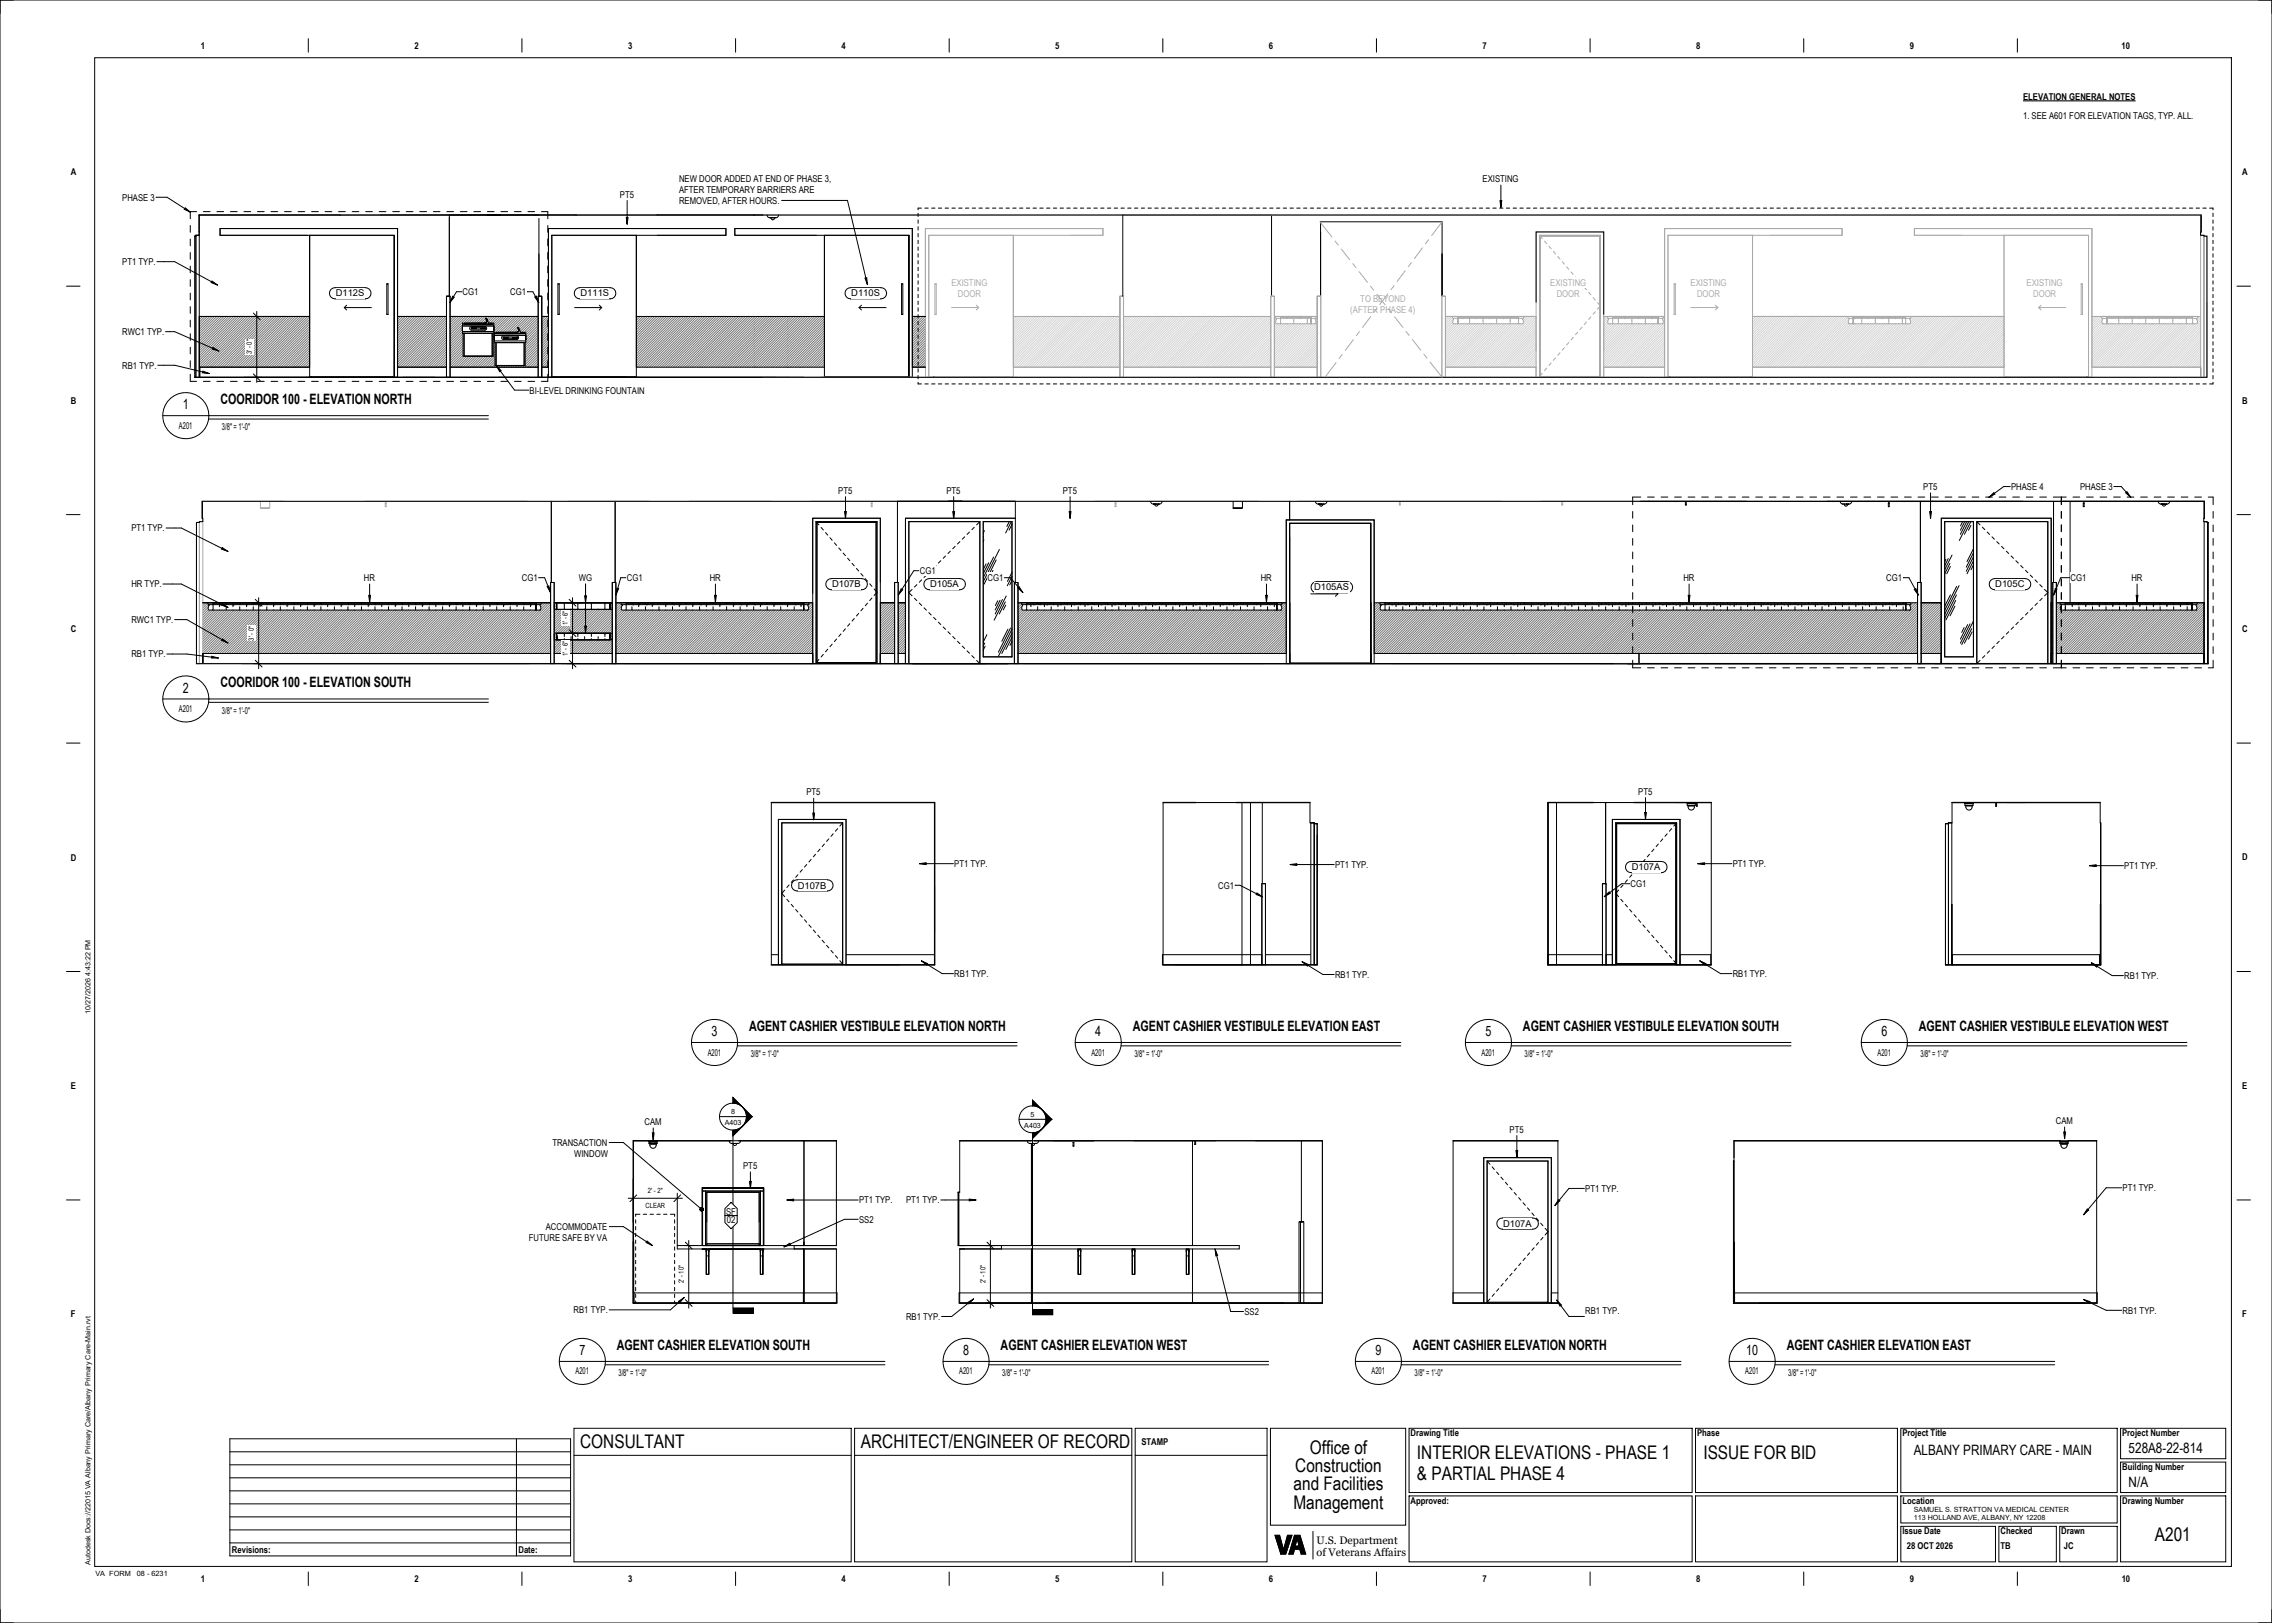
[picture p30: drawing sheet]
<svg xmlns="http://www.w3.org/2000/svg" width="1067mm" height="762mm" viewBox="0 0 1067 762" stroke-linecap="round" stroke-linejoin="round" font-family="sans-serif">
<defs><g id="words">
<g font-size="8.8">
<text x="272" y="680">CONSULTANT</text>
<text x="404" y="680">ARCHITECT/ENGINEER OF RECORD</text>
<text x="615" y="682">Office of</text>
<text x="665" y="685">INTERIOR ELEVATIONS - PHASE 1</text>
<text x="800" y="685">ISSUE FOR BID</text>
<text x="608" y="691">Construction</text>
<text x="665" y="695">&amp; PARTIAL PHASE 4</text>
<text x="607" y="700">and Facilities</text>
<text x="607" y="709">Management</text>
<text x="1012" y="723">A201</text>
</g>
<g font-size="6.7">
<text x="103" y="190">COORIDOR 100 - ELEVATION NORTH</text>
<text x="86" y="192">1</text>
<text x="103" y="323">COORIDOR 100 - ELEVATION SOUTH</text>
<text x="86" y="325">2</text>
<text x="352" y="484">AGENT CASHIER VESTIBULE ELEVATION NORTH</text>
<text x="532" y="484">AGENT CASHIER VESTIBULE ELEVATION EAST</text>
<text x="715" y="484">AGENT CASHIER VESTIBULE ELEVATION SOUTH</text>
<text x="901" y="484">AGENT CASHIER VESTIBULE ELEVATION WEST</text>
<text x="334" y="486">3</text>
<text x="514" y="486">4</text>
<text x="697" y="486">5</text>
<text x="883" y="486">6</text>
<text x="290" y="634">AGENT CASHIER ELEVATION SOUTH</text>
<text x="470" y="634">AGENT CASHIER ELEVATION WEST</text>
<text x="663" y="634">AGENT CASHIER ELEVATION NORTH</text>
<text x="839" y="634">AGENT CASHIER ELEVATION EAST</text>
<text x="272" y="636">7</text>
<text x="452" y="636">8</text>
<text x="646" y="636">9</text>
<text x="820" y="636">10</text>
<text x="899" y="683">ALBANY PRIMARY CARE - MAIN</text>
<text x="999" y="682">528A8-22-814</text>
<text x="999" y="698">N/A</text>
</g>
<g font-size="5.1">
<text x="618" y="725">U.S. Department</text>
<text x="618" y="731">of Veterans Affairs</text>
</g>
<g font-size="4.4">
<text x="94" y="23">1</text>
<text x="195" y="23">2</text>
<text x="295" y="23">3</text>
<text x="395" y="23">4</text>
<text x="495" y="23">5</text>
<text x="596" y="23">6</text>
<text x="696" y="23">7</text>
<text x="796" y="23">8</text>
<text x="897" y="23">9</text>
<text x="996" y="23">10</text>
<text x="950" y="47">ELEVATION GENERAL NOTES</text>
<text x="950" y="56">1. SEE A601 FOR ELEVATION TAGS, TYP. ALL.</text>
<text x="33" y="82">A</text>
<text x="1053" y="82">A</text>
<text x="319" y="86">NEW DOOR ADDED AT END OF PHASE 3,</text>
<text x="696" y="86">EXISTING</text>
<text x="57" y="94">PHASE 3</text>
<text x="291" y="93">PT5</text>
<text x="319" y="91">AFTER TEMPORARY BARRIERS ARE</text>
<text x="319" y="96">REMOVED, AFTER HOURS.</text>
<text x="57" y="124">PT1 TYP.</text>
<text x="158" y="139">D112S</text>
<text x="217" y="139">CG1</text>
<text x="240" y="139">CG1</text>
<text x="273" y="139">D111S</text>
<text x="400" y="139">D110S</text>
<text x="57" y="157">RWC1 TYP.</text>
<text x="57" y="173">RB1 TYP.</text>
<text x="249" y="185">BI-LEVEL DRINKING FOUNTAIN</text>
<text x="33" y="190">B</text>
<text x="1053" y="189">B</text>
<text x="84" y="201">A201</text>
<text x="104" y="202">3/8&quot; = 1'-0&quot;</text>
<text x="394" y="232">PT5</text>
<text x="444" y="232">PT5</text>
<text x="499" y="232">PT5</text>
<text x="903" y="230">PT5</text>
<text x="944" y="230">PHASE 4</text>
<text x="977" y="230">PHASE 3</text>
<text x="62" y="249">PT1 TYP.</text>
<text x="432" y="270">CG1</text>
<text x="62" y="276">HR TYP.</text>
<text x="171" y="273">HR</text>
<text x="245" y="273">CG1</text>
<text x="272" y="273">WG</text>
<text x="294" y="273">CG1</text>
<text x="333" y="273">HR</text>
<text x="391" y="276">D107B</text>
<text x="437" y="276">D105A</text>
<text x="464" y="273">CG1</text>
<text x="592" y="273">HR</text>
<text x="790" y="273">HR</text>
<text x="886" y="273">CG1</text>
<text x="937" y="276">D105C</text>
<text x="972" y="273">CG1</text>
<text x="1001" y="273">HR</text>
<text x="617" y="277">D105AS</text>
<text x="62" y="292">RWC1 TYP.</text>
<text x="33" y="297">C</text>
<text x="1053" y="297">C</text>
<text x="62" y="309">RB1 TYP.</text>
<text x="84" y="334">A201</text>
<text x="104" y="335">3/8&quot; = 1'-0&quot;</text>
<text x="379" y="373">PT5</text>
<text x="769" y="373">PT5</text>
<text x="33" y="404">D</text>
<text x="448" y="407">PT1 TYP.</text>
<text x="627" y="408">PT1 TYP.</text>
<text x="814" y="407">PT1 TYP.</text>
<text x="1053" y="404">D</text>
<text x="766" y="409">D107A</text>
<text x="997" y="408">PT1 TYP.</text>
<text x="375" y="417">D107B</text>
<text x="572" y="417">CG1</text>
<text x="766" y="416">CG1</text>
<text x="448" y="459">RB1 TYP.</text>
<text x="627" y="459">RB1 TYP.</text>
<text x="814" y="459">RB1 TYP.</text>
<text x="997" y="460">RB1 TYP.</text>
<text x="332" y="496">A201</text>
<text x="352" y="496">3/8&quot; = 1'-0&quot;</text>
<text x="512" y="496">A201</text>
<text x="533" y="496">3/8&quot; = 1'-0&quot;</text>
<text x="696" y="496">A201</text>
<text x="716" y="496">3/8&quot; = 1'-0&quot;</text>
<text x="882" y="496">A201</text>
<text x="902" y="496">3/8&quot; = 1'-0&quot;</text>
<text x="33" y="511">E</text>
<text x="1053" y="511">E</text>
<text x="965" y="528">CAM</text>
<text x="303" y="528">CAM</text>
<text x="709" y="532">PT5</text>
<text x="259" y="538">TRANSACTION</text>
<text x="270" y="543">WINDOW</text>
<text x="349" y="549">PT5</text>
<text x="744" y="560">PT1 TYP.</text>
<text x="997" y="559">PT1 TYP.</text>
<text x="403" y="565">PT1 TYP.</text>
<text x="425" y="565">PT1 TYP.</text>
<text x="341" y="570">SF</text>
<text x="341" y="574">02</text>
<text x="403" y="574">SS2</text>
<text x="706" y="576">D107A</text>
<text x="256" y="577">ACCOMMODATE</text>
<text x="248" y="583">FUTURE SAFE BY VA</text>
<text x="269" y="617">RB1 TYP.</text>
<text x="584" y="617">SS2</text>
<text x="744" y="617">RB1 TYP.</text>
<text x="997" y="617">RB1 TYP.</text>
<text x="33" y="619">F</text>
<text x="425" y="620">RB1 TYP.</text>
<text x="1053" y="619">F</text>
<text x="270" y="645">A201</text>
<text x="290" y="646">3/8&quot; = 1'-0&quot;</text>
<text x="450" y="645">A201</text>
<text x="471" y="646">3/8&quot; = 1'-0&quot;</text>
<text x="644" y="645">A201</text>
<text x="664" y="646">3/8&quot; = 1'-0&quot;</text>
<text x="819" y="645">A201</text>
<text x="840" y="646">3/8&quot; = 1'-0&quot;</text>
<text x="662" y="674">Drawing Title</text>
<text x="797" y="674">Phase</text>
<text x="893" y="674">Project Title</text>
<text x="996" y="674">Project Number</text>
<text x="536" y="678">STAMP</text>
<text x="996" y="690">Building Number</text>
<text x="662" y="706">Approved:</text>
<text x="893" y="706">Location</text>
<text x="996" y="706">Drawing Number</text>
<text x="893" y="720">Issue Date</text>
<text x="939" y="720">Checked</text>
<text x="968" y="720">Drawn</text>
<text x="109" y="729">Revisions:</text>
<text x="243" y="729">Date:</text>
<text x="895" y="727">28 OCT 2026</text>
<text x="939" y="727">TB</text>
<text x="969" y="727">JC</text>
<text x="94" y="743">1</text>
<text x="195" y="743">2</text>
<text x="295" y="743">3</text>
<text x="395" y="743">4</text>
<text x="496" y="743">5</text>
<text x="596" y="743">6</text>
<text x="696" y="743">7</text>
<text x="796" y="743">8</text>
<text x="897" y="743">9</text>
<text x="996" y="743">10</text>
</g>
<g font-size="4.4" fill="#aaa">
<text x="447" y="134">EXISTING</text>
<text x="728" y="134">EXISTING</text>
<text x="794" y="134">EXISTING</text>
<text x="952" y="134">EXISTING</text>
<text x="450" y="139">DOOR</text>
<text x="639" y="142">TO BEYOND</text>
<text x="731" y="139">DOOR</text>
<text x="797" y="139">DOOR</text>
<text x="955" y="139">DOOR</text>
<text x="634" y="147">(AFTER PHASE 4)</text>
</g>
<g font-size="3.4">
<text x="118" y="166" transform="rotate(-90 118 166)">3' - 0&quot;</text>
<text x="267" y="294" transform="rotate(-90 267 294)">1' - 6&quot;</text>
<text x="119" y="301" transform="rotate(-90 119 301)">3' - 0&quot;</text>
<text x="267" y="308" transform="rotate(-90 267 308)">1' - 6&quot;</text>
<text x="42" y="476" transform="rotate(-90 42 476)">10/27/2026 4:43:22 PM</text>
<text x="343" y="523">8</text>
<text x="484" y="524">5</text>
<text x="340" y="528">A403</text>
<text x="481" y="529">A403</text>
<text x="304" y="560">2' - 2&quot;</text>
<text x="303" y="567">CLEAR</text>
<text x="321" y="603" transform="rotate(-90 321 603)">2' - 10&quot;</text>
<text x="463" y="603" transform="rotate(-90 463 603)">2' - 10&quot;</text>
<text x="899" y="710">SAMUEL S. STRATTON VA MEDICAL CENTER</text>
<text x="899" y="714">113 HOLLAND AVE, ALBANY, NY 12208</text>
<text x="42" y="735" transform="rotate(-90 42 735)">Autodesk Docs://22015 VA Albany Primary Care/Albany Primary Care-Main.rvt</text>
<text x="45" y="740">VA FORM</text>
<text x="64" y="740">08 - 6231</text>
</g>
</g></defs>
<g fill="none" stroke="#000" stroke-width=".47">
<path d="M297 536h96v49h-20v1h20v26h-96zM305 536h4zM305 536h.1M305 536v1M305 537h4M305 537h.1M305 537h3a1.6 1.6 0 0 1-1 2 1.6 1.6 0 0 1-2-2zM305 537h3M309 537h-1M309 536h.1M309 536v1M342 536l1 1"/>
<path d="M343 536h.1M343 537h2zM344 537a.8 .8 0 0 0 1 1 .8 .8 0 0 0 1-1M345 537h2h-1M346 537h.1M348 536l-1 1M377 536v49M451 536h170v76h-170v-26h19v-1h-20v-25h1zM482 536l1 1M483 537h4h-1M483 537h1M484 536h.1"/>
<path d="M484 537l1 1 1-1M484 537h.1M485 537h.1M486 537h.1M486 536h.1M488 536l-1 1M495 536h38M504 538h.1M504 536v2M504 536h.1M560 536v49M561 537h.1"/>
<path d="M561 536v1M571 536h19M611 536v38M621 536v76h-171v-5h171M682 536h50v76h-50zM297 553v21M330 559v-1h28h-28v1h28v-1v27M330 559h1M331 559h26v26h-1v-25h-24v25h-1zM331 559v26M358 559h-1v26M359 558h-29v27v-26"/>
<path d="M450 560v25zM697 544h31v68v-68h-31v68zM698 545h29v66h-29zM698 545h29v67M698 545v67M698 545l2 2M701 548l1 1M703 550l1 1M705 553l1 1M707 555l1 1M709 557l1 2M711 560l1 1"/>
<path d="M298 573v1M298 576v1M298 579v2M300 570h-2v1M302 570h2M305 570h2M308 570h2M312 570h1M315 570h2v1M317 573v1M317 576v1M317 579v2"/>
<path d="M332 574v-14h24v14M610 574v38M610 574h2zM611 574v38M612 574v38M713 562l1 1M715 565l1 1M717 567l1 1M719 569l1 2M721 572l1 1M723 574l1 2M726 577l1 1-1 2"/>
<path d="M298 582v2M298 585v2M298 589v1M298 592v1M298 595v1M298 598v2M317 582v2M317 585v2M317 589v1M317 592v1M317 595v1M317 598v2"/>
<path d="M330 586l2 1M332 598h1M332 590h1M332 587h1M332 586v12zM332 588v-1v1M332 584h24v1h-24zM332 584h24M333 586v12zM333 588v-1v1M333 587h24M357 586v12z"/>
<path d="M357 588v-1v1M357 598h1M357 590h1M357 587h1M358 586v12zM358 588v-1v1M359 585v-27v27M359 586l-1 1M377 585v-2v2M377 586v26M377 583h.1M393 585h-75v1h75"/>
<path d="M450 585h132v1h-131M484 585v-48v48M506 586v12zM506 588v-1v1M506 598h1M506 590h1M506 587h1M507 586v12zM507 588v-1v1M532 586v12zM532 588v-1v1M532 598h1"/>
<path d="M532 590h1M532 587h1M533 586v12zM533 588v-1v1M557 586v12zM557 588v-1v1M557 598h1M557 590h1M557 587h1M558 586v12zM558 588v-1v1M560 586v26"/>
<path d="M710 598l-1 1M712 595l-1 2M714 593l-1 1M716 591l-1 1M718 588l-1 1M720 586l-1 1M722 583l-1 2M724 581l-1 1M297 607h96v5h-96zM298 601v2M298 604v2M298 608v1"/>
<path d="M298 611v1M317 601v2M317 604v2M317 608v1M317 611v1M377 607v5v-5M483 612h1v-26v26M697 607h-15v5h49M699 611v1M700 610l-2 1M702 607l-1 2M704 605l-1 1"/>
<path d="M706 603l-1 1M708 600l-1 1M726 611v1M728 607h4"/>
</g>
<path d="M343 536h-46v76M347 536h46M451 536h33M486 536h28M533 536h38M590 536h31M682 536h50M297 583l1 29zM297 612h96M451 612h170M682 612h50" fill="none" stroke="#000" stroke-width=".63"/>
<path d="M814 583v29z" fill="#fff"/>
<g fill="none" stroke="#787878" stroke-width=".47">
<path d="M814 584h.1M814 585h.1M814 586h.1M814 587h.1M814 588h.1M814 589h.1M814 590v1M814 592h.1M814 593h.1M814 594h.1M814 595h.1M814 596h.1"/>
<path d="M814 597h.1M814 598h.1M814 599h.1M814 601h.1M814 602h.1M814 603h.1M814 604h.1M814 605h.1M814 606h.1M814 607h.1M814 608h.1M814 609v1"/>
<path d="M814 611h.1M814 612h.1"/>
</g>
<path d="M362 377h77v76h-77M546 377h15M581 377h34M546 453h72M814 536h153M971 536h13M814 612h170" fill="none" stroke="#000" stroke-width=".63"/>
<g fill="none" stroke="#000" stroke-width=".47">
<path d="M362 377h77v76h-77zM546 377h69v9l3 1v66h-72zM561 377h20M583 377v76M587 377v76M593 377v38M367 386h29v67h-29zM385 399l-1 1M387 396l-1 1M389 394l-1 1M391 391l-1 2M393 389l-1 1"/>
<path d="M396 386l-2 2M396 386h-29v67M396 386v67M615 386l3 1M618 387h-1v66v-67h-2v67M618 387v66h-1M368 418l-1 1 1 2M370 416l-1 1M373 413l-1 1M375 411l-1 1M377 408l-1 1M379 406l-1 1"/>
<path d="M381 403l-1 2M383 401l-1 1M439 416v21M593 415v38h-47v-5h47M593 415v38h1M593 415h1zM369 422l1 1M372 425l1 1M374 427l1 1M376 429l1 2M378 432l1 1M380 434l1 1"/>
<path d="M382 437l1 1M384 439l1 1M362 448h4M367 453h.1M386 441l1 2M388 444l1 1M390 446l1 1M392 449l1 1M394 451l2 2M395 453h.1M397 453v-68h-31v68v-68h31v68h25M397 448h42"/>
<path d="M594 448h21M594 453v-38v38M814 536h170v76h-170zM814 536v8M967 536h4h-1M967 536h.1M967 536v1M967 536h2zM967 537h4M967 537h1M967 536h1M968 537h.1"/>
<path d="M968 537h3a1.6 1.6 0 0 1-2 2 1.6 1.6 0 0 1-1-2zM968 537h2M971 537h.1M971 536h.1M971 536v1M814 583h.1M814 583v24h171v5h-171zM814 611v-66v67M814 607v5"/>
</g>
<path d="M986 424v29z" fill="#fff"/>
<g fill="none" stroke="#787878" stroke-width=".47">
<path d="M986 425h.1M986 426h.1M986 427h.1M986 428h.1M986 429h.1M986 430v1M986 432h.1M986 433h.1M986 434h.1M986 435h.1M986 436h.1M986 437h.1"/>
<path d="M986 438h.1M986 439v1M986 441h.1M986 442h.1M986 443h.1M986 444h.1M986 445h.1M986 446h.1M986 447h.1M986 448v1M986 450h.1M986 451h.1"/>
<path d="M986 452h.1M986 453h.1"/>
</g>
<path d="M748 377h-21v76h77M767 377h37M917 377h69M913 453h73" fill="none" stroke="#000" stroke-width=".63"/>
<g fill="none" stroke="#000" stroke-width=".47">
<path d="M727 377h77v76h-77zM727 377v76h25v-38v38h2M731 377v76M748 377h19M754 377v38M786 377h10M792 377h.1M792 377v1M792 377h2zM792 378h4M792 378h.1M792 378h4a1.6 1.6 0 0 1-2 2 1.6 1.6 0 0 1-1-2z"/>
<path d="M793 378h2M794 377h-2h4M794 377h-2h2M794 377h.1M794 377h2M796 377h.1M796 378h.1M796 377v1M797 377v1M797 378h.1M917 377h69v76h-73v-66l4-1zM923 377h.1"/>
<path d="M923 377v1M923 378h3M923 378h.1M923 378h3a1.6 1.6 0 0 1-1 2 1.6 1.6 0 0 1-2-2zM925 377h-2h3M925 377h1M926 378h.1M926 377h.1M926 377v1M937 378h.1M937 377v1M942 377h9"/>
<path d="M757 385v68v-68h32v68v-68zM777 399l-1 1M779 396l-1 1M781 394l-1 1M783 391l-1 2M785 389l-1 1M787 386l-1 2M787 386v67h2M787 386h-28v67h-5M787 386v67M913 387h2v66h-2zM916 386h-1v67"/>
<path d="M916 386v67M916 386l-3 1M986 386v67M752 415h2zM754 415v38M760 418l-1 1 1 2M762 416l-1 1M764 413l-1 1M766 411l-1 1M768 408l-1 1M770 406l-1 1M772 403l-1 2"/>
<path d="M775 401l-2 1M761 422l1 1M763 425l1 1M765 427l1 1M767 429l1 2M769 432l1 1M771 434l1 1M773 437l2 1M776 439l1 1M986 424h.1M727 448h25M754 448h3"/>
<path d="M778 441l1 2M780 444l1 1M782 446l1 1M784 449l1 1M786 451l1 2M787 453h-28h28M787 453v-66h-28v66M789 448h14v5h-14M916 453v-5l1 5M916 448v-24v29M917 453h69M986 448v5"/>
<path d="M986 448h-69v5M986 448v-24v29"/>
</g>
<g fill="#fff">
<path d="M259 235h30v38h-2v10h-27v-10h-1z"/>
<path d="M650 284h245v1h-245z"/>
<path d="M970 284h59v1h-59z"/>
<path d="M462 245h13v63h-13z"/>
<path d="M913 245h14v63h-14z"/>
<path d="M482 284h118v1h-118z"/>
<path d="M100 284h152v1h-152z"/>
<path d="M294 284h83v1h-83z"/>
<path d="M413 283h7v24h-7z"/>
<path d="M645 283h3v1v2h122v21h-125z"/>
<path d="M1035 283v29z"/>
<path d="M422 283h3v24h-3z"/>
<path d="M963 283h1v24h-1z"/>
<path d="M261 298h25v2h-25z"/>
<path d="M261 284h25v2h-25z"/>
<path d="M902 283h10v24h-10z"/>
<path d="M95 235v48h164v-48h-132v4h-5v-4zM181 236v2z"/>
<path d="M478 283v24h126v-24zM480 283h120v3h-120v-2zM600 283h2l-1 1 1 2h-2z"/>
<path d="M289 283v24h93v-24zM292 283h85v3h-85v-2zM377 283h3l-1 1v2h-2z"/>
<path d="M260 283v24h27v-24h-1v3h-25v-3zM261 297h25v3h-25z"/>
<path d="M95 283v24h164v-24zM98 283h154v3h-154v-2zM252 283h2v1v2h-2z"/>
<path d="M770 286v21h130v-24h-98h93v3zM895 283h2v1v2h-2z"/>
<path d="M966 283v24h69v-24zM967 283h62v3h-61h-1l1-2zM1029 283h3l-1 1v2h-2z"/>
</g>
<g fill="none" stroke="#fff" stroke-width=".47">
<path d="M95 235h.1M95 239h.1M96 237v1M96 238h.1M96 236h.1M97 240h.1M97 239h.1M97 237v1M97 238l1 1M98 237h.1M98 235h.1M99 238l-1 1"/>
<path d="M99 238h.1M99 237v1M100 237h-1M100 235h.1M100 237h.1M100 238h.1M100 236h1M101 238h.1M101 236h.1M101 239h.1M102 237h.1M102 236h.1"/>
<path d="M102 238h.1M103 240h-1M103 237h.1M103 239h1M104 236h.1M104 237h.1M104 239v1M104 239h.1M105 239h.1M105 237v1M105 235h.1M105 238h.1"/>
<path d="M106 236h.1M106 239h.1M107 237h.1M107 236h.1M107 239h.1M107 238h.1M108 239h-1M108 235h.1M108 238h.1M108 239h1M109 237h.1M109 236v1"/>
<path d="M110 237v1M110 240h.1M110 238h.1M110 236h.1M110 238v1M111 240h.1M111 235h.1M111 239h.1M111 238h.1M112 236h.1M112 237h.1M113 238l-1 1"/>
<path d="M113 239h.1M113 240h.1M113 236h.1M113 235v1M113 238h.1M114 239h.1M114 236h.1M115 237h-1M115 238h.1M116 239h.1M116 237h.1M116 236h.1"/>
<path d="M116 238v1M117 235h.1M117 239h.1M117 236v1M117 236l1 1M118 239h.1M118 236h.1M118 238h.1M119 239h.1M119 235h.1M119 237h1M119 238h.1"/>
<path d="M120 237h-1M120 236v1M120 238h.1M120 235h1M120 239v1M121 237h.1M121 240h.1M121 238h1M121 238h.1M122 237h.1M122 236h.1M123 239v1"/>
<path d="M123 239h1M123 240h.1M124 240h.1M125 240h.1M125 239h.1M126 239h1M127 239h.1M127 238h.1M127 238h1M128 235l-1 1M128 237h.1M128 238h.1"/>
<path d="M129 239v1M129 236h.1M129 238h.1M129 236h1M130 237h.1M130 235h1M130 238h1M130 238v1M131 239v1M131 237h1M131 236l1 1M132 239h.1"/>
<path d="M132 235v1M132 238h1M133 237h.1M133 237v1M133 235h1M133 239h1M134 239h-1M134 239l1 1M134 237h1M135 238h.1M135 237h.1M135 236h1"/>
<path d="M135 237v1M136 240h.1M136 239h.1M136 237h1M136 239h1M137 237h.1M137 236v1M137 238h1M138 240h-1M138 237v1M138 235h.1M138 240h.1"/>
<path d="M138 236h1M139 238h-1M139 236h.1M139 240h.1M139 235h1M139 239h1M140 235v1M141 236h.1M141 238h.1M141 238v1M141 237h.1M141 240h.1"/>
<path d="M141 235l1 1M142 237h.1M142 239h.1M142 236h.1M143 235h.1M143 237h.1M143 236h.1M144 238h.1M144 240h.1M144 239h.1M144 237h.1M144 236h.1"/>
<path d="M144 238v1M145 235h.1M145 237h.1M146 236l-1 1M146 236h.1M146 239h.1M147 237h.1M147 239h.1M147 235l1 1M148 237h.1M148 236v1M148 238h.1"/>
<path d="M148 237l1 1M149 236h.1M149 239h.1M149 240h.1M150 237l-1 1M150 235h.1M150 238h.1M150 240h.1M150 238v1M151 236h-1M151 239h.1M151 237h.1"/>
<path d="M152 240h.1M152 236h.1M152 237v1M153 235h.1M153 238h.1M153 236h.1M153 237h.1M153 238h1M154 239h-1M154 237h.1M155 236h.1M155 238h.1"/>
<path d="M156 235h.1M156 239h.1M156 236v1M156 238h.1M157 237h.1M157 236h.1M158 239h.1M158 236h.1M158 237h.1M159 238h-1M159 237h.1M159 239h.1"/>
<path d="M159 239v1M160 237h.1M160 238h.1M160 239h.1M160 235v1M161 236h.1M161 239h.1M161 237v1M162 239h.1M162 235h.1M162 237l1 1M163 240h.1"/>
<path d="M163 236h.1M163 238h.1M164 237l-1 1M164 238h.1M164 237h.1M164 239h.1M165 235h.1M166 236h-1M166 239h.1M166 240h.1M166 238h.1M166 235v1"/>
<path d="M167 238h.1M167 235h.1M167 237h.1M167 236h.1M167 239v1M168 238h.1M168 236h.1M168 239h.1M168 235v1M169 236h.1M169 238v1M169 238h.1"/>
<path d="M169 240h.1M170 237h.1M170 236v1M171 235l-1 1M171 237h.1M171 236h.1M171 239h.1M172 239h.1M172 235h.1M172 238h.1M172 237h.1M172 236l1 1"/>
<path d="M173 239v1M174 236h.1M174 237h.1M174 239h.1M175 235h.1M175 238h.1M175 237h.1M175 239v1M176 236v1M176 237h.1M176 238h.1M177 240h.1"/>
<path d="M177 238h.1M178 240h-1M178 237v1M178 238h.1M178 235h.1M178 239h.1M178 240h.1M178 236l1 1M179 236h.1M179 237h.1M179 238h1M180 240h.1"/>
<path d="M180 235v1M180 236h.1M181 236h.1M181 237h.1M181 239v1M181 236h1M182 238h.1M182 238v1M182 238h1M183 236h1M183 238v1M184 237h.1"/>
<path d="M184 235h1M184 239h1M185 238h-1M185 236h1M185 238h1M186 237h.1M186 237h1M186 236v1M187 238h.1M187 239v1M187 235h1M188 238h.1"/>
<path d="M188 237h.1M188 235h.1M188 238h1M189 240h.1M189 239h-1M189 235h1M189 237h1M190 238v1M190 236h1M190 239h1M191 235h.1M191 237v1"/>
<path d="M191 240h.1M192 237v1M192 236h.1M192 239h.1M192 237h1M193 240h-1M193 236h1M193 239h1M193 238h1M194 236h.1M194 237h.1M194 240h.1"/>
<path d="M194 235v1M194 235h1M194 238h1M195 239h.1M195 238h.1M195 236h.1M195 239h1M195 239v1M196 236h.1M196 236h1M196 235v1M197 240h.1"/>
<path d="M197 236h.1M197 238v1M197 238h.1M197 235h1M197 238h1M198 239v1M198 237h1M199 239h.1M199 235v1M199 237h.1M199 238h1M200 237h.1"/>
<path d="M200 239h.1M200 235v1M200 235h1M200 239h1M201 236l-1 1M201 237v1M201 237h1M202 236h.1M202 236h1M203 240h.1M203 239h.1M203 237h1"/>
<path d="M204 239h.1M204 236h.1M205 238h.1M205 238h-1M205 237v1M206 236h.1M206 239v1M206 237h.1M206 238h.1M207 235h.1M207 239h.1M207 235v1"/>
<path d="M207 237h.1M207 236h1M208 236h.1M208 238h.1M208 240h.1M209 237h.1M209 239h.1M209 236h.1M210 235h.1M210 237v1M210 236h.1M210 238v1"/>
<path d="M210 239h1M211 238h.1M211 236h.1M212 235h.1M212 237h.1M212 236h.1M212 237h1M213 239h.1M213 236h.1M213 238h.1M214 239h.1M215 237h.1"/>
<path d="M215 236v1M215 238h.1M215 237v1M215 240h1M215 239h.1M216 236h.1M216 239h.1M217 238h.1M217 235h.1M217 239h.1M218 239h.1M218 237h.1"/>
<path d="M218 238v1M219 239h.1M219 236h.1M219 235v1M219 238h.1M220 235h.1M220 238h.1M220 237h.1M220 238v1M221 237h.1M221 240h.1M222 236h.1"/>
<path d="M222 238v1M222 238h.1M222 240h.1M223 235h.1M223 239h.1M223 236v1M223 238h.1M223 235v1M224 239h-1M224 237h.1M224 239h1M225 236h.1"/>
<path d="M225 238h.1M225 236v1M226 238h-1M226 237h.1M226 239v1M227 237h.1M227 238h.1M227 235v1M228 236h.1M228 237h.1M228 239v1M229 239h.1"/>
<path d="M229 236v1M229 235h.1M229 240h.1M230 240h.1M230 236h.1M230 238h.1M231 238h.1M231 237h.1M231 239h.1M231 236v1M232 235h.1M232 238h.1"/>
<path d="M232 236h.1M233 237v1M233 235v1M233 238h.1M234 235h.1M234 239v1M234 237h.1M234 236h.1M234 238h1M235 236h.1M235 239h.1M235 235v1"/>
<path d="M236 237h-1M236 238v1M236 239v1M237 237h.1M237 236v1M237 239h.1M238 235l-1 1M238 237h.1M238 236h.1M238 239h.1M238 238h.1M238 237h1"/>
<path d="M239 235h.1M239 238h.1M240 238h-1M240 238h1M240 239v1M241 236h.1M241 237h.1M241 237v1M241 240h1M242 237h.1M242 235h.1M242 238h.1"/>
<path d="M243 236h.1M243 237l1 1M243 238h.1M243 235h1M244 240h.1M244 239h.1M244 238h.1M245 236h.1M245 239h.1M245 235h.1M246 237h.1M246 237h1"/>
<path d="M246 238h.1M246 238v1M247 237h.1M247 235v1M247 236h1M248 239h.1M248 237h1M248 239h1M248 237h.1M248 236h1M249 238v1M249 240h.1"/>
<path d="M249 238h1M250 240h.1M250 236h.1M250 238v1M250 236h1M250 239v1M251 235v1M251 239h1M251 239h.1M251 238h.1M252 239h.1M252 236h1"/>
<path d="M252 238h1M253 237h.1M253 239h.1M253 236h.1M253 237h1M254 238h.1M254 237v1M254 239h.1M254 235h1M255 235h.1M255 238h1M255 240h1"/>
<path d="M256 236l-1 1M256 239h.1M256 237h1M256 235h1M257 238v1M257 236h.1M257 240h.1M257 236h1M257 239h1M258 238h.1M258 236h.1M259 236h.1"/>
<path d="M259 238h.1M259 239h.1M259 237h1M260 240h-1M260 236h.1M260 236h1M260 239h1M261 236h.1M261 237v1M261 235h1M261 238h1M262 239h.1"/>
<path d="M262 239h1M262 237v1M263 236h.1M263 239h.1M263 235h.1M263 236h1M264 237h.1M264 236v1M264 235h1M264 238h1M265 239l-1 1M265 237h.1"/>
<path d="M265 239h1M265 237h1M266 235v1M266 237h.1M266 238h1M267 239v1M268 235h.1M268 239h.1M268 240h.1M268 238h.1M268 237v1M268 236h1"/>
<path d="M269 237h.1M269 236h.1M269 237v1M269 238h1M270 236h.1M271 237h.1M271 239h.1M271 236h.1M271 239h1M272 237l-1 1M272 238h.1M272 235v1"/>
<path d="M272 239h.1M273 236h.1M273 238h.1M273 238v1M274 235h.1M274 239h.1M274 237h.1M274 236h1M275 238v1M275 238h.1M276 237h.1M276 236v1"/>
<path d="M277 237h-1M277 235h.1M277 238v1M277 239h.1M277 240h.1M278 238h.1M278 236v1M278 236h.1M279 239v1M279 235h.1M279 237h.1M279 237h1"/>
<path d="M280 236h.1M280 239h.1M280 237v1M280 235v1M281 237h.1M281 239v1M282 237h.1M282 238h.1M282 235h.1M282 240h.1M282 239h.1M283 236h.1"/>
<path d="M283 239h.1M284 238h.1M284 235h.1M284 236v1M285 239h.1M285 238h.1M285 238v1M285 236h.1M286 240h-1M286 235v1M286 236h.1M287 236h.1"/>
<path d="M287 235h.1M287 238h.1M287 239v1M287 238v1M288 240h.1M288 237h.1M289 238v1M289 236h.1M95 245h.1M95 240h.1M95 254h.1M95 249h1"/>
<path d="M96 241l-1 1M96 241h.1M96 248h.1M96 250h.1M96 253h.1M96 259h.1M96 242h.1M96 243h.1M96 257h.1M96 249h.1M96 254v1M96 247h.1"/>
<path d="M96 258v1M96 259h1M97 253h.1M97 247h.1M97 249v1M97 245h.1M97 249h.1M97 252h.1M97 256h.1M97 246h.1M97 260h.1M97 242v1"/>
<path d="M97 244l1 1M98 255h.1M98 254l-1 1M98 246h-1M98 241h.1M98 244h.1M98 247h.1M98 253h.1M98 258h.1M98 256h.1M98 248h.1M98 259h.1"/>
<path d="M98 252h.1M98 249h.1M98 240l1 1M99 250v1M99 245h.1M99 242h.1M99 246h.1M99 250h.1M99 254h.1M99 257h.1M99 257v1M99 252h.1"/>
<path d="M99 258h.1M99 260h.1M99 255v1M99 256h1M100 250h.1M100 259h-1M100 252v1M100 255h.1M100 246v1M100 240h.1M100 247h.1M100 249h.1"/>
<path d="M100 258h.1M100 260h.1M100 243h.1M100 245h.1M100 248h.1M100 247v1M100 254h.1M100 241l1 1M100 258h1M100 251v1M101 241h-1M101 255h.1"/>
<path d="M101 240h.1M101 244h.1M101 248h.1M101 251h.1M101 259h.1M101 242v1M101 243l1 1M101 258h.1M101 250h.1M102 247l-1 1M102 248h.1M102 259h.1"/>
<path d="M102 251h.1M102 240v1M102 242h.1M102 246h.1M102 252h.1M102 254h.1M102 257h.1M102 253h1M103 255v1M103 254h-1M103 246h-1M103 258h.1"/>
<path d="M103 243v1M103 252h.1M103 246h.1M103 241h.1M103 245h.1M103 249h.1M103 253h.1M103 256h.1M103 260h.1M103 255h.1M103 247h.1M103 248h.1"/>
<path d="M103 250v1M103 244v1M103 256v1M104 241h.1M104 243h.1M104 250h.1M104 241v1M104 254h.1M104 246h.1M104 248h.1M104 251h.1M104 257h.1"/>
<path d="M104 259h.1M104 258h.1M104 246v1M104 252v1M105 251h.1M105 258l-1 1M105 256h.1M105 246h.1M105 242h.1M105 247h.1M105 250h.1M105 254h.1"/>
<path d="M105 258h.1M105 260h.1M105 243v1M105 256h1M105 258l1 1M106 248l-1 1M106 255h.1M106 254v1M106 249h.1M106 252h.1M106 251h.1M106 241h.1"/>
<path d="M106 245h.1M106 253h.1M106 256h.1M106 242h.1M106 253v1M106 248h.1M106 244h1M106 243h.1M107 246h.1M107 240h.1M107 257h.1M107 244v1"/>
<path d="M107 259h.1M107 250v1M107 244h.1M107 248h.1M107 252h.1M107 255h.1M107 249v1M107 260h.1M107 254h1M108 242h.1M108 247h.1M108 240v1"/>
<path d="M108 245h.1M108 250h.1M108 256h.1M108 258h.1M108 254v1M108 244h.1M108 259v1M108 248h.1M109 258h.1M109 252h.1M109 257v1M109 254h.1"/>
<path d="M109 256v1M109 241h.1M109 246h.1M109 249h.1M109 253h.1M109 257h.1M109 260h.1M109 251h.1M109 250v1M109 245h.1M109 242v1M109 247h.1"/>
<path d="M109 240h.1M109 249h1M110 252h-1M110 243h.1M110 244h-1M110 260h.1M110 253v1M110 242h.1M110 259h.1M110 244h.1M110 250h.1M110 252h.1"/>
<path d="M110 255h.1M110 252v1M110 257h.1M110 246v1M110 257h1M111 245h.1M111 248h.1M111 249v1M111 242h.1M111 247h.1M111 251h.1M111 254h.1"/>
<path d="M111 258h.1M111 255h.1M111 253h.1M111 242v1M112 257h-1M112 255h.1M112 257h.1M112 244h.1M112 259v1M112 254h.1M112 246h.1M112 249h.1"/>
<path d="M112 248h.1M112 245h.1M112 250h.1M112 251h.1M112 252l1 1M112 246l1 1M113 240v1M113 243h.1M113 245h.1M113 248h.1M113 252h.1M113 256h.1"/>
<path d="M113 259h.1M113 260h.1M113 241h.1M113 255h.1M113 247h.1M113 248h1M114 245h-1M114 253h.1M114 257h.1M114 248v1M114 241h.1M114 242h.1"/>
<path d="M114 249h.1M114 251h.1M114 254h.1M114 260h.1M114 258h.1M114 245h.1M115 258h.1M115 251l-1 1M115 243h-1M115 241h.1M115 257h.1M115 253h.1"/>
<path d="M115 244v1M115 251h.1M115 246h.1M115 250h.1M115 255h.1M115 254h.1M115 249l1 1M115 260h.1M115 243l1 1M116 258h-1M116 246h.1M116 247v1"/>
<path d="M116 248h.1M116 242h.1M116 258v1M116 249h.1M116 245h.1M116 254h.1M116 256h.1M116 259h.1M116 240v1M116 241h.1M116 251h1M116 250h.1"/>
<path d="M117 256h-1M117 256h.1M117 254h.1M117 244h.1M117 243h.1M117 257v1M117 247h.1M117 251h.1M117 255h.1M117 258h.1M117 248h.1M117 245h.1"/>
<path d="M118 241h.1M118 246h-1M118 252h.1M118 260h.1M118 250h.1M118 256h.1M118 253v1M118 248h.1M118 259h.1M118 258h.1M118 252v1M118 246l1 1"/>
<path d="M119 249h.1M119 251h.1M119 245h.1M119 242h.1M119 256h.1M119 248h.1M119 241v1M119 246h.1M119 244h.1M119 240h1M119 245h1M119 249h1"/>
<path d="M119 252h1M119 256h1M119 260h1M119 257v1M119 249v1M119 254h.1M120 259h-1M120 259h.1M120 247h.1M120 252h.1M120 244h.1M120 251v1"/>
<path d="M120 242h.1M120 241h1M120 244h1M120 247h1M120 253h1M120 255h1M120 258h1M120 253v1M120 245v1M121 244h.1M121 255h.1M121 257h.1"/>
<path d="M121 258v1M121 259h.1M121 248h.1M121 242h1M121 246h1M121 250h1M121 254h1M121 257h1M121 255v1M121 249h1M121 252h1M122 241h-1"/>
<path d="M122 254h.1M122 248h.1M122 242h.1M122 251h.1M122 244v1M122 257h.1M122 247h.1M122 254v1M122 241h.1M122 240h1M122 247h1M122 249h1"/>
<path d="M122 252h1M122 258h1M122 260h1M122 244h.1M122 258h.1M123 245v1M123 250h.1M123 254l1 1M123 247h.1M123 253h.1M123 242v1M123 244h1"/>
<path d="M123 248h1M123 259h1M123 250l1 1M123 247h1M124 254h-1M124 260h.1M124 241v1M124 258v1M124 243h.1M124 252v1M124 240h1M124 242h1"/>
<path d="M124 246h1M124 252h1M124 254h1M124 249h.1M124 255h1M124 246v1M124 257h1M125 257h-1M125 251h.1M125 258l-1 1M125 250h-1M125 245h.1"/>
<path d="M125 247v1M125 250h.1M125 260h.1M125 244h.1M125 241h1M125 245h1M125 249h1M125 253h1M125 256h1M125 260h1M125 253h.1M125 242l1 1"/>
<path d="M126 242l-1 1M126 253h.1M126 254h.1M126 246h.1M126 257v1M126 245l1 1M126 256h.1M126 248h1M126 251h1M126 257h1M126 259h1M126 250h1"/>
<path d="M126 259v1M127 249h-1M127 241h-1M127 243h.1M127 250h.1M127 242h.1M127 255v1M127 258h.1M127 242h1M127 247h1M127 250h1M127 254h1"/>
<path d="M127 258h1M127 252h.1M127 257v1M127 260h1M128 254h.1M128 255h-1M128 248h.1M128 245h.1M128 250v1M128 259h.1M128 253h.1M128 247h.1"/>
<path d="M128 241h.1M128 246h.1M128 243h.1M128 241h1M128 245h1M128 251h1M128 253h1M128 256h1M128 245l1 1M129 256h.1M129 253l-1 1M129 251h.1"/>
<path d="M129 241h.1M129 255h.1M129 248v1M129 242h.1M129 253h.1M129 240h1M129 244h1M129 248h1M129 252h1M129 255h1M129 259h1M129 241h1"/>
<path d="M130 243l-1 1M130 258h.1M130 249v1M130 246h.1M130 247h.1M130 259h.1M130 258v1M130 251h.1M130 245h1M130 247h1M130 250h1M130 256h1"/>
<path d="M130 258h1M130 257h1M131 251h.1M131 253v1M131 256h.1M131 245v1M131 250h.1M131 244h.1M131 243h.1M131 246h.1M131 255h.1M131 247h.1"/>
<path d="M131 248l1 1M131 242l1 1M131 241h1M131 246h1M131 253h1M131 257h1M131 260h1M131 259h1M132 256l-1 1M132 241h.1M132 251v1M132 250h.1"/>
<path d="M132 241v1M132 256h.1M132 251h.1M132 244h1M132 240h1M132 250h1M132 252h1M132 255h1M132 243h.1M133 249h.1M133 252v1M133 258v1"/>
<path d="M133 256h.1M133 241v1M133 246h.1M133 260h.1M133 242h1M133 247h1M133 251h1M133 254h1M133 258h1M134 247h-1M134 256v1M134 259h.1"/>
<path d="M134 253h.1M134 248v1M134 247h.1M134 254v1M134 249h.1M134 252h.1M134 251v1M134 245l1 1M134 242h.1M134 256h.1M134 244h1M134 249h1"/>
<path d="M134 255h1M134 257h1M134 260h1M135 242h.1M135 244h.1M135 243h-1M135 254v1M135 244v1M135 258v1M135 259h.1M135 250h.1M135 248h.1"/>
<path d="M135 247h.1M135 240h1M135 245h1M135 248h1M135 256h1M135 259h1M135 260h.1M136 252h.1M136 252h-1M136 244v1M136 240v1M136 254v1"/>
<path d="M136 246h.1M136 257h1M136 244h.1M136 242h1M136 249h1M136 251h1M136 254h1M136 260h1M136 259l1 1M137 256h-1M137 248h-1M137 256h.1"/>
<path d="M137 250h.1M137 252h.1M137 257h.1M137 254v1M137 248v1M137 250v1M137 245h1M137 242v1M137 246h1M137 250h1M137 253h1M137 257h1"/>
<path d="M138 247h.1M138 241h-1M138 257v1M138 252h.1M138 244h.1M138 253h.1M138 250h.1M138 259h.1M138 257h.1M138 255h1M138 242h1M138 245h1"/>
<path d="M138 248h1M138 254h1M138 256h1M138 259h1M139 246l-1 1M139 243h.1M139 248h.1M139 247v1M139 249h.1M139 255h.1M139 240h1M139 244h1"/>
<path d="M139 247h1M139 251h1M139 255h1M139 258h1M140 253h-1M140 259h.1M140 242v1M140 253h.1M140 256v1M140 255h.1M140 257v1M140 244h.1"/>
<path d="M140 251v1M140 248h1M140 245v1M140 250h1M141 259h-1M141 241h.1M141 248h.1M141 250h.1M141 259h.1M141 251h-1M141 244h.1M141 249h.1"/>
<path d="M141 240v1M141 252v1M141 243h.1M141 253h.1M141 258h1M142 240h.1M142 245h.1M142 252h.1M142 256h.1M142 260h.1M142 246h.1M142 241h-1"/>
<path d="M142 255h-1M142 247h.1M142 250v1M142 257h.1M142 248v1M142 243h.1M142 258h.1M143 241h.1M143 244h.1M143 247h.1M143 253h.1M143 255h.1"/>
<path d="M143 258h.1M143 256h.1M143 251h.1M143 243h.1M143 254v1M143 248v1M143 244v1M143 253h1M143 247h1M144 254h-1M144 242h.1M144 246h.1"/>
<path d="M144 250h.1M144 254h.1M144 257h.1M144 241h.1M144 260h-1M144 243v1M144 258h.1M144 247h.1M144 256h.1M144 248v1M144 240v1M144 249h1"/>
<path d="M145 240h.1M145 247h.1M145 249h.1M145 252h.1M145 258h.1M145 260h.1M145 250h.1M145 253v1M145 256h.1M145 242h.1M145 243h.1M145 257h.1"/>
<path d="M145 246h.1M145 244v1M146 244h.1M146 248h.1M146 251h.1M146 255h.1M146 246h.1M146 260h.1M146 257v1M146 259h.1M146 252h.1M146 251v1"/>
<path d="M146 249v1M146 254h.1M146 256h.1M146 253h.1M146 250h1M146 244h1M147 242h.1M147 246h.1M147 252h.1M147 254h.1M147 257h.1M147 246v1"/>
<path d="M147 249h.1M147 243h.1M147 259h.1M147 240l-1 1M147 256h.1M147 248h.1M147 241v1M147 245v1M147 252h1M147 257v1M148 241h.1M148 245h.1"/>
<path d="M148 249h.1M148 253h.1M148 256h.1M148 260h.1M148 256v1M148 259h.1M148 252h.1M148 244h.1M148 241v1M149 253l-1 1M149 242h.1M149 245h-1"/>
<path d="M149 246h.1M149 248h.1M149 251h.1M149 257h.1M149 259h.1M149 254v1M149 255h.1M149 258v1M149 253h.1M149 247h1M150 249v1M150 242h.1"/>
<path d="M150 247h.1M150 254h.1M150 258h.1M150 252h.1M150 246h.1M150 241h.1M150 251h.1M150 244v1M150 257h.1M150 255h.1M150 254v1M151 244h-1"/>
<path d="M151 258h-1M151 259v1M151 241h.1M151 245h.1M151 251h.1M151 253h.1M151 256h.1M151 248h.1M151 245v1M151 252h.1M151 240v1M151 247h.1"/>
<path d="M152 250l-1 1M152 245h.1M152 244h.1M152 248h.1M152 252h.1M152 255h.1M152 259h.1M152 254h.1M152 258h.1M152 260h.1M152 241h.1M152 256h.1"/>
<path d="M152 250h.1M152 243h.1M152 252l1 1M152 257h.1M153 249h-1M153 255h.1M153 246l-1 1M153 249h.1M153 245h.1M153 247h.1M153 250h.1M153 256h.1"/>
<path d="M153 258h.1M153 243h.1M153 247v1M153 241v1M153 259v1M154 240h.1M154 253h-1M154 244v1M154 251h.1M154 241h.1M154 246h.1M154 249h.1"/>
<path d="M154 253h.1M154 257h.1M154 260h.1M154 242v1M154 255h.1M154 254h.1M154 243v1M154 255v1M154 248h1M155 259h-1M155 241h.1M155 244h.1"/>
<path d="M155 250h.1M155 252h.1M155 255h.1M155 249h.1M155 259h.1M155 242h.1M155 253h.1M155 255l1 1M156 258h.1M156 251l-1 1M156 252h.1M156 257l-1 1"/>
<path d="M156 246h.1M156 242h.1M156 247h.1M156 251h.1M156 254h.1M156 255h.1M156 248h.1M156 250v1M156 259h.1M156 245h.1M156 241h.1M156 243h1"/>
<path d="M157 247v1M157 244h.1M157 246h.1M157 249h.1M157 255h.1M157 257h.1M157 260h.1M157 253v1M157 258h.1M157 251h.1M157 246v1M157 241h.1"/>
<path d="M157 251h1M157 242h.1M158 244h.1M158 240h.1M158 245h.1M158 248h.1M158 252h.1M158 256h.1M158 259h.1M158 257v1M158 249v1M158 247h.1"/>
<path d="M158 256v1M158 258v1M158 251h.1M159 255h.1M159 249h.1M159 251h.1M159 242h.1M159 254h.1M159 260h.1M159 253v1M159 248h.1M159 245v1"/>
<path d="M159 244h.1M159 243h.1M159 246h1M159 240h1M159 247h.1M160 256v1M160 241h.1M160 246h.1M160 253h.1M160 257h.1M160 249v1M160 260h.1"/>
<path d="M160 241v1M160 254h.1M160 242h1M161 251h-1M161 243h-1M161 247h.1M161 242h.1M161 245h.1M161 248h.1M161 254h.1M161 256h.1M161 259h.1"/>
<path d="M161 252h.1M161 258h.1M161 259v1M161 245v1M161 260h.1M161 258h1M162 252h.1M162 254h.1M162 247h.1M162 256v1M162 244h.1M162 255h.1"/>
<path d="M162 258h.1M162 245h.1M162 248h.1M162 251h.1M162 249h.1M162 243l1 1M162 260h1M163 241l-1 1M163 255l-1 1M163 242h.1M163 241h.1M163 248h.1"/>
<path d="M163 250h.1M163 253h.1M163 259h.1M163 243h.1M163 252v1M163 257h.1M163 244h.1M163 258v1M163 245h1M164 250h.1M164 260h.1M164 251v1"/>
<path d="M164 245h.1M164 249h.1M164 252h.1M164 256h.1M164 242h.1M164 240h.1M164 255h1M164 254v1M165 246h-1M165 257h.1M165 244h-1M165 259v1"/>
<path d="M165 254h.1M165 256h.1M165 247v1M165 241h.1M165 244h.1M165 247h.1M165 253h.1M165 255h.1M165 258h.1M165 248h.1M165 250h.1M165 252h.1"/>
<path d="M165 246v1M165 240l1 1M166 243h.1M166 250l-1 1M166 245h.1M166 242h-1M166 255v1M166 242h.1M166 246h.1M166 250h.1M166 254h.1M166 257h.1"/>
<path d="M166 252h.1M166 243v1M166 260h.1M166 248h.1M166 253h.1M166 259h.1M167 253h.1M167 257h-1M167 241h.1M167 246h.1M167 240h.1M167 247h.1"/>
<path d="M167 249h.1M167 252h.1M167 258h.1M167 260h.1M167 245v1M167 248h.1M167 258h1M168 249h-1M168 255h-1M168 253h.1M168 251h.1M168 242h.1"/>
<path d="M168 244h.1M168 248h.1M168 255h.1M168 259h.1M168 256v1M168 249v1M168 243v1M168 246h1M169 248h.1M169 242h.1M169 245h.1M169 259h.1"/>
<path d="M169 258v1M169 251h.1M169 249h.1M169 246h.1M169 252h.1M169 254h.1M169 257h.1M169 241h.1M169 252v1M169 256h1M170 244h.1M170 241h.1"/>
<path d="M170 255h.1M170 247h.1M170 249h.1M170 253h.1M170 256h.1M170 260h.1M170 256v1M170 248h.1M170 245h.1M170 241h1M171 258h-1M171 260h.1"/>
<path d="M171 254h.1M171 256h.1M171 246h.1M171 248h.1M171 251h.1M171 257h.1M171 259h.1M171 258h.1M171 243h.1M171 252h.1M171 246v1M171 241h.1"/>
<path d="M171 249h1M171 244h.1M171 251h1M172 245h.1M172 254h.1M172 241v1M172 260h.1M172 244h.1M172 242h.1M172 247h.1M172 250h.1M172 258h.1"/>
<path d="M172 257v1M172 259h1M173 248l-1 1M173 247h.1M173 240h-1M173 251v1M173 250h.1M173 241h.1M173 245h.1M173 251h.1M173 253h.1M173 253v1"/>
<path d="M173 244h1M173 243h.1M173 256h.1M173 257h.1M174 257h.1M174 244v1M174 259h.1M174 255v1M174 240h.1M174 244h.1M174 248h.1M174 252h.1"/>
<path d="M174 255h.1M174 246h.1M174 249h.1M174 260h.1M174 254h1M174 248h1M175 253h-1M175 242h.1M175 244v1M175 247h.1M175 240v1M175 241h.1"/>
<path d="M175 257h.1M175 245h.1M175 250h.1M175 256h.1M175 258h.1M175 248h.1M175 245v1M176 250h.1M176 257h.1M176 249h.1M176 254v1M176 242v1"/>
<path d="M176 259h.1M176 241h.1M176 246h.1M176 253h.1M176 260h.1M176 247h.1M176 252h.1M176 244h.1M177 260h.1M177 241l-1 1M177 253h.1M177 245h.1"/>
<path d="M177 258v1M177 252v1M177 255h.1M177 244h.1M177 250h.1M177 252h.1M177 257h.1M177 251h1M177 258h.1M177 245h1M178 248h-1M178 247v1"/>
<path d="M178 250h.1M178 244h.1M178 249h.1M178 241h.1M178 242h.1M178 247h.1M178 251h.1M178 254h.1M178 258h.1M178 242v1M178 253h1M178 256v1"/>
<path d="M179 254h-1M179 257v1M179 244h.1M179 258h.1M179 245v1M179 246h.1M179 249h.1M179 255h.1M179 257h.1M179 260h.1M179 245h.1M179 250h.1"/>
<path d="M180 246l-1 1M180 252l-1 1M180 243h.1M180 250h.1M180 255v1M180 254h.1M180 258h.1M180 245h.1M180 248h.1M180 252h.1M180 259h.1M180 260h.1"/>
<path d="M180 241h.1M180 248h1M181 250v1M181 242l-1 1M181 253h.1M181 257h.1M181 248v1M181 247h.1M181 241h.1M181 246h.1M181 243h.1M181 258h.1"/>
<path d="M181 250h.1M181 242h.1M181 249h.1M181 251h.1M181 254h.1M181 260h.1M181 245v1M181 256h.1M181 259v1M182 248v1M182 253h.1M182 244v1"/>
<path d="M182 242h.1M182 241h1M182 246h1M182 250h1M182 253h1M182 257h1M182 254h.1M182 241h.1M182 246h.1M183 255l-1 1M183 259h.1M183 258v1"/>
<path d="M183 249h.1M183 240v1M183 242h1M183 245h1M183 248h1M183 256h1M183 259h1M183 257h.1M183 251h.1M183 250h.1M183 242h.1M183 253v1"/>
<path d="M184 250h.1M184 251v1M184 244h.1M184 257v1M184 246h.1M184 255h.1M184 248v1M184 242v1M184 244v1M184 244h1M184 247h1M184 251h1"/>
<path d="M184 255h1M184 258h1M184 259h.1M185 241h.1M185 246h-1M185 251v1M185 247v1M185 256h.1M185 253h.1M185 251h.1M185 244h.1M185 241h1"/>
<path d="M185 248h1M185 250h1M185 253h1M185 259h1M185 240v1M185 255h.1M185 249h1M186 242h.1M186 241v1M186 243v1M186 257v1M186 249h.1"/>
<path d="M186 240h1M186 245h1M186 249h1M186 252h1M186 256h1M186 260h1M186 254h.1M186 247h.1M186 256l1 1M187 259h-1M187 259h.1M187 251h-1"/>
<path d="M187 253h.1M187 247h.1M187 249h.1M187 251v1M187 245v1M187 241h1M187 244h1M187 247h1M187 253h1M187 255h1M187 258h1M187 253v1"/>
<path d="M187 242h.1M187 245h.1M187 243h.1M188 254v1M188 255h-1M188 259h.1M188 256h.1M188 247h.1M188 260h.1M188 242h1M188 246h1M188 254h1"/>
<path d="M188 257h1M188 252h1M188 249l1 1M188 241h.1M189 251h.1M189 244v1M189 243h.1M189 257h.1M189 252h.1M189 258h.1M189 240h1M189 247h1"/>
<path d="M189 249h1M189 252h1M189 258h1M189 260h1M189 259h1M189 256h.1M190 256h.1M190 245l-1 1M190 250h.1M190 252h.1M190 254v1M190 247h.1"/>
<path d="M190 248v1M190 242v1M190 245h.1M190 244h1M190 248h1M190 251h1M190 255h1M190 259h1M190 248h.1M190 247h1M190 254h.1M190 241h1"/>
<path d="M191 257v1M191 252h-1M191 241v1M191 255v1M191 250h.1M191 243h.1M191 255h.1M191 240h1M191 242h1M191 246h1M191 252h1M191 254h1"/>
<path d="M191 257h1M191 243h1M191 244h.1M192 258h-1M192 250h-1M192 248h.1M192 247v1M192 260h.1M192 251v1M192 240h.1M192 241h1M192 245h1"/>
<path d="M192 249h1M192 253h1M192 256h1M192 260h1M192 259h1M193 253h.1M193 255h.1M193 254h.1M193 246h.1M193 257v1M193 244h.1M193 251v1"/>
<path d="M193 245v1M193 256h.1M193 247v1M193 248h.1M193 250h.1M193 246h1M193 248h1M193 251h1M193 259h1M193 244h1M194 240v1M194 257h-1"/>
<path d="M194 243h.1M194 250h.1M194 242h.1M194 253h.1M194 258h.1M194 251v1M194 243v1M194 242h1M194 247h1M194 250h1M194 254h1M194 258h1"/>
<path d="M194 246h1M195 253h-1M195 250v1M195 259h.1M195 257h.1M195 246h.1M195 243h.1M195 247v1M195 241h1M195 245h1M195 251h1M195 253h1"/>
<path d="M195 256h1M196 258h.1M196 249h.1M196 254v1M196 255h.1M196 248v1M196 252v1M196 251h.1M196 242h.1M196 253h.1M196 256h.1M196 247h.1"/>
<path d="M196 244h1M196 241h1M196 240h1M196 248h1M196 252h1M196 255h1M196 259h1M197 246h.1M197 256h.1M197 245h.1M197 259h.1M197 251h.1"/>
<path d="M197 248v1M197 249h.1M197 252h.1M197 245h1M197 247h1M197 250h1M197 256h1M197 258h1M198 253v1M198 242h.1M198 246h.1M198 241h.1"/>
<path d="M198 255h.1M198 247h.1M198 244v1M198 259h1M198 241h1M198 246h1M198 249h1M198 253h1M198 257h1M198 260h1M198 256v1M199 248h-1"/>
<path d="M199 257v1M199 252h.1M199 258h.1M199 254h.1M199 256h.1M199 250h.1M199 251h.1M199 244h.1M199 243h.1M199 246l1 1M199 244h1M199 250h1"/>
<path d="M199 252h1M199 255h1M200 249h.1M200 252l-1 1M200 243h.1M200 244h.1M200 259h.1M200 240l-1 1M200 254h.1M200 241v1M200 260h.1M200 252h.1"/>
<path d="M200 257v1M200 247h.1M200 242h1M200 247h1M200 251h1M200 254h1M200 258h1M200 256l1 1M201 245h.1M201 248v1M201 240h.1M201 249h.1"/>
<path d="M201 250h.1M201 256h.1M201 253v1M201 242h1M201 244h1M201 246h1M201 249h1M201 255h1M201 257h1M201 260h1M202 243h-1M202 257h-1"/>
<path d="M202 244h.1M202 259h.1M202 253h.1M202 247h.1M202 246h.1M202 249l1 1M202 260h.1M202 252h1M202 240h1M202 245h1M202 248h1M202 256h1"/>
<path d="M202 259h1M203 249l-1 1M203 246h.1M203 253h.1M203 242h.1M203 252h-1M203 244v1M203 255h.1M203 259l1 1M204 242h.1M204 249h.1M204 251h.1"/>
<path d="M204 254h.1M204 256h-1M204 247l-1 1M204 248h.1M204 245v1M204 252h.1M204 257h.1M204 240v1M204 258v1M204 245h1M205 246h.1M205 250h.1"/>
<path d="M205 253h.1M205 257h.1M205 258h.1M205 252h.1M205 243v1M205 260h.1M205 241h.1M205 256h.1M205 245h.1M205 250v1M205 252v1M205 255h1"/>
<path d="M205 254v1M205 249h1M206 242h.1M206 245h.1M206 248h.1M206 254h.1M206 256h.1M206 259h.1M206 243h.1M206 258h-1M206 247v1M206 258h.1"/>
<path d="M206 249h.1M206 241h.1M206 240h1M207 244h.1M207 247h.1M207 255h.1M207 258h.1M207 250l-1 1M207 256v1M207 254h.1M207 251h.1M207 243v1"/>
<path d="M207 248h.1M207 245h.1M208 241h.1M208 248h.1M208 250h.1M208 259h.1M208 240v1M208 246v1M208 252v1M208 253v1M208 255v1M208 258h.1"/>
<path d="M208 252h1M209 246h.1M209 241h-1M209 240h.1M209 245h.1M209 249h.1M209 252h.1M209 256h.1M209 260h.1M209 248h.1M209 250v1M209 242v1"/>
<path d="M209 256v1M209 248v1M209 241h.1M209 243h.1M209 258h.1M209 250h.1M209 254h1M210 241h.1M210 244h.1M210 253h.1M210 255h.1M210 258h.1"/>
<path d="M210 259v1M210 246v1M210 252v1M210 244v1M210 251h.1M210 242h.1M210 254h.1M211 242h.1M211 250h.1M211 254h.1M211 257h.1M211 244h.1"/>
<path d="M211 255h.1M211 256v1M211 246h-1M211 259h.1M211 248v1M211 240h.1M211 249h1M212 250h-1M212 240h.1M212 247h.1M212 249h.1M212 252h.1"/>
<path d="M212 258h.1M212 260h.1M212 242h-1M212 253v1M212 248h.1M212 242h.1M212 251h.1M212 244h.1M212 257h.1M212 246h.1M212 255h.1M212 240v1"/>
<path d="M212 244v1M212 258v1M213 244h.1M213 248h.1M213 251h.1M213 255h.1M213 259h.1M213 246h.1M213 249v1M213 254h.1M213 247h.1M213 253h.1"/>
<path d="M213 242h.1M214 247h.1M214 254l-1 1M214 242h.1M214 246h.1M214 252h.1M214 254h.1M214 257h.1M214 259v1M214 240l-1 1M214 258h.1M214 243h.1"/>
<path d="M214 257v1M214 249h.1M214 254h1M215 247h-1M215 256v1M215 241h.1M215 245h.1M215 249h.1M215 253h.1M215 256h.1M215 260h.1M215 251h.1"/>
<path d="M215 259h.1M215 250v1M215 247h.1M215 243v1M216 253h-1M216 242h.1M216 245h-1M216 243h.1M216 246h.1M216 248h.1M216 251h.1M216 257h.1"/>
<path d="M216 259h.1M216 252v1M216 255h.1M216 246v1M216 245h.1M216 256h.1M216 250h1M216 260h.1M217 249h-1M217 241h.1M217 247h.1M217 250h.1"/>
<path d="M217 254h.1M217 258h.1M217 242h.1M217 251h.1M217 255h.1M217 257l1 1M217 252h.1M218 258h-1M218 259v1M218 254h.1M218 256h-1M218 248h.1"/>
<path d="M218 241h.1M218 245h.1M218 251h.1M218 253h.1M218 256h.1M218 250h.1M218 252h.1M218 246v1M218 240v1M218 243h.1M218 245h1M219 248h-1"/>
<path d="M219 254h-1M219 240h.1M219 244h.1M219 248h.1M219 255h.1M219 259h.1M219 260h.1M219 241h.1M219 252h.1M219 243h.1M219 253h1M220 241h.1"/>
<path d="M220 244h.1M220 245h.1M220 247h.1M220 250h.1M220 256h.1M220 258h.1M220 245v1M220 248h.1M220 259v1M220 251v1M221 257h.1M221 251h.1"/>
<path d="M221 253h.1M221 241h.1M221 246h.1M221 249h.1M221 260h.1M221 255h.1M221 254h.1M221 249v1M221 243v1M221 255v1M221 247h.1M221 248h1"/>
<path d="M221 242h1M222 258v1M222 257h.1M222 244h.1M222 250h.1M222 255h.1M222 241h.1M222 251h.1M222 242h.1M222 256h.1M222 251v1M222 244h1"/>
<path d="M222 243h.1M223 248v1M223 242h.1M223 247h.1M223 251h.1M223 254h.1M223 258h.1M223 253h.1M223 259h.1M223 256v1M223 241h.1M223 246h.1"/>
<path d="M223 260h1M224 254h.1M224 247l-1 1M224 256h.1M224 258h.1M224 244h.1M224 246h.1M224 249h.1M224 255h.1M224 257h.1M224 260h.1M224 252h.1"/>
<path d="M224 246v1M224 251h.1M224 245h1M224 242h.1M225 241v1M225 244h.1M225 243v1M225 240h.1M225 245h.1M225 248h.1M225 252h.1M225 256h.1"/>
<path d="M225 259h.1M225 254h.1M225 251h.1M225 248v1M225 247h1M226 252h-1M226 251v1M226 242h.1M226 249h.1M226 251h.1M226 254h.1M226 260h.1"/>
<path d="M226 244h.1M226 241h.1M226 255h.1M226 247h.1M226 257h1M227 244l-1 1M227 259h.1M227 256h.1M227 248h.1M227 255v1M227 241h.1M227 246h.1"/>
<path d="M227 250h.1M227 253h.1M227 257h.1M227 249v1M227 252h.1M227 258h.1M227 254h.1M227 242h1M227 251h.1M228 244v1M228 243h-1M228 247h.1"/>
<path d="M228 240v1M228 241h.1M228 257h.1M228 252h.1M228 242h.1M228 245h.1M228 248h.1M228 254h.1M228 256h.1M228 259h.1M228 244h.1M228 250h.1"/>
<path d="M228 259v1M229 254v1M229 247h-1M229 242v1M229 244h.1M229 247h.1M229 251h.1M229 255h.1M229 258h.1M229 248h.1M229 260h1M229 249v1"/>
<path d="M229 255v1M230 253h-1M230 258v1M230 243h.1M230 252v1M230 257h.1M230 241h.1M230 248h.1M230 250h.1M230 259h.1M230 255h.1M230 244h.1"/>
<path d="M230 251h.1M230 245h.1M230 247l1 1M231 245l-1 1M231 250h.1M231 260h-1M231 251l-1 1M231 244h.1M231 249h.1M231 240h.1M231 245h.1M231 252h.1"/>
<path d="M231 256h.1M231 260h.1M231 253h.1M231 242v1M231 257l1 1M232 245v1M232 241v1M232 256h.1M232 247v1M232 245h.1M232 241h.1M232 244h.1"/>
<path d="M232 247h.1M232 253h.1M232 255h.1M232 258h.1M232 250h.1M232 257h.1M232 249h.1M232 243h1M233 258l-1 1M233 255v1M233 258h.1M233 252h.1"/>
<path d="M233 243v1M233 242h.1M233 246h.1M233 250h.1M233 254h.1M233 257h.1M233 260h.1M233 241h.1M233 248h.1M233 253h.1M233 245h.1M233 250l1 1"/>
<path d="M233 253h1M234 247h.1M234 254l-1 1M234 241h.1M234 243h.1M234 258h.1M234 245v1M234 240h.1M234 249h.1M234 252h.1M234 260h.1M234 247v1"/>
<path d="M234 256h.1M235 248v1M235 250v1M235 253h.1M235 256h.1M235 244h.1M235 248h.1M235 251h.1M235 255h.1M235 259h.1M235 254h.1M235 241h.1"/>
<path d="M235 243v1M235 258h.1M235 246h1M236 245h-1M236 258v1M236 246v1M236 240h.1M236 242h.1M236 246h.1M236 252h.1M236 254h.1M236 257h.1"/>
<path d="M236 251h.1M236 250h.1M236 253v1M236 256h1M236 250h1M237 244h.1M237 246h.1M237 241h.1M237 248v1M237 242v1M237 245h.1M237 253h.1"/>
<path d="M237 256h.1M237 260h.1M237 259h.1M237 256v1M237 248h.1M237 241h1M238 251v1M238 258h-1M238 250h-1M238 256h.1M238 259h.1M238 246h.1"/>
<path d="M238 248h.1M238 251h.1M238 257h.1M238 249h.1M238 252v1M238 244h.1M239 242h-1M239 254h.1M239 241v1M239 245v1M239 242h.1M239 247h.1"/>
<path d="M239 250h.1M239 258h.1M239 255h.1M239 256v1M239 259h.1M239 253h1M239 248v1M240 247h.1M240 240h-1M240 249h.1M240 251v1M240 250h.1"/>
<path d="M240 245v1M240 241v1M240 241h.1M240 251h.1M240 253h.1M240 256h.1M240 242h.1M240 244h.1M240 257h.1M240 254l1 1M240 255h.1M241 244l-1 1"/>
<path d="M241 258v1M241 259h.1M241 247h.1M241 246h.1M241 240h.1M241 244h.1M241 248h.1M241 252h.1M241 255h.1M241 253h.1M242 251h-1M242 244v1"/>
<path d="M242 240v1M242 254v1M242 257h.1M242 259v1M242 245h.1M242 247h.1M242 250h.1M242 256h.1M242 258h.1M242 242h.1M242 250h1M243 243h-1"/>
<path d="M243 252h.1M243 257h-1M243 249h-1M243 254v1M243 247h.1M243 248v1M243 242v1M243 258v1M243 250v1M243 245h.1M243 246h.1M243 249h.1"/>
<path d="M243 253h.1M243 257h.1M243 260h.1M243 241h.1M243 257l1 1M244 253h.1M244 245h.1M244 250h.1M244 243h.1M244 254v1M244 244h.1M244 252h.1"/>
<path d="M244 255h.1M244 246v1M244 256h.1M245 247v1M245 260h.1M245 249h.1M245 241h.1M245 240h.1M245 242h.1M245 247h.1M245 251h.1M245 254h.1"/>
<path d="M245 258h.1M245 259h.1M245 250v1M245 242v1M245 253h1M245 255h1M246 257v1M246 252h-1M246 251v1M246 258h.1M246 255v1M246 248h.1"/>
<path d="M246 245v1M246 250h.1M246 259h.1M246 244h.1M246 244h1M246 246h1M246 249h1M246 255h1M246 257h1M246 260h1M246 240l1 1M246 246v1"/>
<path d="M247 243h.1M247 253h.1M247 248h.1M247 254h.1M247 258h.1M247 251v1M247 246h.1M247 240h1M247 245h1M247 248h1M247 252h1M247 256h1"/>
<path d="M247 259h1M247 241h.1M247 255h.1M247 250l1 1M248 242l-1 1M248 243h.1M248 244h.1M248 258h.1M248 250h.1M248 247v1M248 242h1M248 249h1"/>
<path d="M248 251h1M248 254h1M248 260h1M248 256h.1M248 259v1M248 258h1M248 251h.1M249 254v1M249 249h.1M249 251h.1M249 253h.1M249 247h.1"/>
<path d="M249 254h.1M249 244h.1M249 241h.1M249 241h1M249 250h1M249 253h1M249 257h1M249 246h1M250 255l-1 1M250 246h-1M250 247h-1M250 256h.1"/>
<path d="M250 257h.1M250 249h.1M250 242h1M250 245h1M250 248h1M250 254h1M250 256h1M250 259h1M250 250h.1M250 242h.1M250 253l1 1M251 242h.1"/>
<path d="M251 251v1M251 243h.1M251 246h.1M251 253h.1M251 259h.1M251 244h1M251 247h1M251 251h1M251 255h1M251 256v1M252 260h-1M252 257l-1 1"/>
<path d="M252 252h.1M252 254h.1M252 247h.1M252 256h.1M252 250h.1M252 244h.1M252 249h.1M252 246v1M252 241h1M252 248h1M252 250h1M252 259h1"/>
<path d="M252 255h.1M252 249h1M252 252l1 1M252 243h1M253 259h.1M253 242h-1M253 256h.1M253 241v1M253 243h.1M253 252h.1M253 245h1M253 256v1"/>
<path d="M253 240h1M253 249h1M253 252h1M253 256h1M253 260h1M253 250v1M254 248h-1M254 249h.1M254 252h.1M254 242h.1M254 241h1M254 244h1"/>
<path d="M254 247h1M254 253h1M254 255h1M254 258h1M255 241h-1M255 255h.1M255 255h-1M255 246l-1 1M255 257h.1M255 244h.1M255 259h.1M255 253h.1"/>
<path d="M255 256h.1M255 248h.1M255 247v1M255 249v1M255 252h.1M255 257v1M255 242h1M255 246h1M255 250h1M255 254h1M255 257h1M256 242v1"/>
<path d="M256 251h.1M256 244v1M256 240h.1M256 255h.1M256 252h.1M256 244h.1M256 259l1 1M256 240h1M256 247h1M256 249h1M256 252h1M256 258h1"/>
<path d="M256 248h1M256 253v1M257 259l-1 1M257 252h.1M257 257h.1M257 240v1M257 247h.1M257 245h.1M257 248h.1M257 244h1M257 248h1M257 251h1"/>
<path d="M257 255h1M257 259h1M257 258h1M258 260h.1M258 249l-1 1M258 255v1M258 256h.1M258 253h.1M258 250v1M258 243h.1M258 252v1M258 257h.1"/>
<path d="M258 255h.1M258 249h.1M258 240h1M258 242h1M258 246h1M258 254h1M258 257h1M258 243h1M258 244h.1M259 245h.1M259 247v1M259 242h.1"/>
<path d="M259 245v1M259 259v1M259 258h.1M259 249h.1M259 251l-1 1M259 240h.1M259 253h.1M259 251h.1M259 241h1M259 245h1M259 249h1M259 253h1"/>
<path d="M259 256h1M259 260h1M260 255h.1M260 243v1M260 241v1M260 255v1M260 247v1M260 248h.1M260 245h.1M260 249h.1M260 246h1M260 248h1"/>
<path d="M260 251h1M260 259h1M261 241h.1M261 258h.1M261 259h.1M261 257h-1M261 253v1M261 256h.1M261 251v1M261 243h.1M261 252h.1M261 246h.1"/>
<path d="M261 242h1M261 247h1M261 250h1M261 254h1M261 258h1M261 248h1M262 253h-1M262 250v1M262 245h-1M262 254h.1M262 241h.1M262 243h.1"/>
<path d="M262 258h.1M262 247v1M262 241h1M262 245h1M262 251h1M262 253h1M262 256h1M262 258h1M263 249h-1M263 246v1M263 241h.1M263 251h.1"/>
<path d="M263 250h.1M263 256h.1M263 254h.1M263 243v1M263 240h1M263 248h1M263 252h1M263 255h1M263 259h1M264 257l-1 1M264 256v1M264 244h.1"/>
<path d="M264 245h.1M264 259h.1M264 255h.1M264 246h.1M264 249h.1M264 252h.1M264 251h1M264 250h.1M264 245h1M264 247h1M264 250h1M264 256h1"/>
<path d="M264 258h1M264 253l1 1M265 248h.1M265 253l-1 1M265 242h.1M265 244h.1M265 246h.1M265 241h.1M265 240v1M265 257h.1M265 256h.1M265 241h1"/>
<path d="M265 246h1M265 249h1M265 253h1M265 257h1M265 260h1M266 246h-1M266 249v1M266 258h.1M266 254h.1M266 242h.1M266 259h.1M266 247h1"/>
<path d="M266 240h1M266 244h1M266 250h1M266 252h1M266 255h1M267 252h-1M267 244h-1M267 259v1M267 242h.1M267 254h.1M267 245v1M267 258h.1"/>
<path d="M267 252h.1M267 254v1M267 255h.1M267 256l1 1M268 242h.1M268 247h.1M268 254h.1M268 258h.1M268 259h-1M268 245h.1M268 248h.1M268 251h.1"/>
<path d="M268 249h.1M268 243v1M268 260h.1M268 250h.1M268 241v1M268 242h1M268 257h1M269 252v1M269 244h.1M269 246h.1M269 249h.1M269 260h.1"/>
<path d="M269 255h.1M269 258v1M269 245h.1M269 250h.1M270 245h.1M270 248h.1M270 252h.1M270 256h.1M270 259h.1M270 247h-1M270 253h.1M270 242v1"/>
<path d="M270 251h.1M270 240h.1M270 255h.1M270 254h.1M270 257v1M270 259v1M270 241v1M270 254h1M271 248h.1M271 242h.1M271 249h.1M271 251h.1"/>
<path d="M271 254h.1M271 260h.1M271 250h.1M271 243h.1M271 252h.1M271 257h.1M271 246v1M271 240v1M271 258v1M271 245h.1M271 255l1 1M272 260h-1"/>
<path d="M272 241h.1M272 246h.1M272 250h.1M272 253h.1M272 257h.1M272 260h.1M272 248h.1M272 245h.1M272 242v1M272 254v1M272 241h1M273 242h.1"/>
<path d="M273 245h.1M273 248h.1M273 254h.1M273 256h.1M273 259h.1M273 245v1M273 259v1M273 258h.1M273 249h.1M273 241h.1M273 257h.1M273 250l1 1"/>
<path d="M274 242h-1M274 253h.1M274 247h.1M274 251h.1M274 255h.1M274 258h.1M274 249v1M274 252h.1M274 243v1M274 246h.1M274 255v1M274 248h.1"/>
<path d="M274 242h.1M274 245h.1M274 259h.1M274 258l1 1M275 241h.1M275 248h.1M275 250h.1M275 253h.1M275 259h.1M275 246l-1 1M275 251h.1M275 256h.1"/>
<path d="M275 254h.1M275 251v1M275 244h.1M275 255h.1M276 248v1M276 240h.1M276 245h.1M276 249h.1M276 252h.1M276 256h.1M276 260h.1M276 242v1"/>
<path d="M276 241h.1M276 244h.1M276 258h.1M276 250h.1M276 254h1M276 247v1M276 256h1M277 259h-1M277 258v1M277 251h-1M277 241h.1M277 244h.1"/>
<path d="M277 253h.1M277 255h.1M277 258h.1M277 252v1M277 246v1M277 249h.1M277 251h.1M277 245h.1M277 254h.1M277 241l1 1M277 246h.1M278 244h.1"/>
<path d="M278 243l-1 1M278 242h.1M278 246h.1M278 250h.1M278 254h.1M278 255h.1M278 247h.1M278 259h.1M278 257h.1M278 251l1 1M279 250h-1M279 242h-1"/>
<path d="M279 240h.1M279 247h.1M279 249h.1M279 258h.1M279 260h.1M279 251h.1M279 244h.1M279 243h.1M279 257h.1M279 252v1M279 258v1M279 259h1"/>
<path d="M280 256h-1M280 255v1M280 246h.1M280 244h.1M280 248h.1M280 251h.1M280 255h.1M280 259h.1M280 249v1M280 260h.1M280 252h.1M280 254h.1"/>
<path d="M280 247h.1M280 242h.1M280 244v1M280 248v1M280 247h1M281 254l-1 1M281 241h.1M281 257h.1M281 252h.1M281 240h.1M281 242h.1M281 246h.1"/>
<path d="M281 254h.1M281 256h.1M281 250h.1M281 243h.1M281 254l1 1M282 242v1M282 244l-1 1M282 259h-1M282 250v1M282 241h.1M282 245h.1M282 249h.1"/>
<path d="M282 253h.1M282 256h.1M282 260h.1M282 248h.1M282 247h.1M282 252h.1M283 258v1M283 252v1M283 255h.1M283 240v1M283 246h.1M283 248h.1"/>
<path d="M283 251h.1M283 257h.1M283 259h.1M283 246v1M283 244h.1M283 245h.1M283 256h.1M283 247v1M283 250h1M283 244h1M284 257l-1 1M284 240h.1"/>
<path d="M284 247h.1M284 250h.1M284 254h.1M284 258h.1M284 250v1M284 242v1M284 253h.1M284 257v1M284 252h.1M284 244h.1M284 245l1 1M285 253v1"/>
<path d="M285 250h.1M285 241h.1M285 245h.1M285 251h.1M285 253h.1M285 256h.1M285 259h.1M285 257h.1M285 246v1M285 243h.1M285 248h.1M286 255v1"/>
<path d="M286 258h.1M286 240h.1M286 244h.1M286 248h.1M286 252h.1M286 255h.1M286 259h.1M286 260h.1M286 249v1M286 254h.1M286 253h.1M286 250v1"/>
<path d="M286 242v1M286 257h.1M286 247h1M286 241h1M287 243h.1M287 244h-1M287 245h.1M287 247h.1M287 250h.1M287 256h.1M287 258h.1M287 245v1"/>
<path d="M287 259v1M287 251h.1M287 249h.1M287 248l1 1M287 253h.1M288 253h.1M288 241h.1M288 246h.1M288 249h.1M288 257h.1M288 260h.1M288 255v1"/>
<path d="M288 247h.1M288 245h.1M288 258l1 1M289 257h-1M289 248l-1 1M289 257h.1M289 258h.1M95 269h.1M95 275h.1M95 262h.1M95 271v1M95 274h1"/>
<path d="M96 264h-1M96 262h.1M96 278h.1M96 270h.1M96 264h.1M96 261h.1M96 272h.1M96 275h.1M96 267v1M96 266v1M96 260v1M96 279v1"/>
<path d="M96 271h.1M96 277h.1M97 269v1M97 263h.1M97 267h.1M97 271h.1M97 278h.1M97 274h.1M97 266h.1M97 263v1M97 262h.1M97 275v1"/>
<path d="M98 277h-1M98 279v1M98 264h.1M98 266h.1M98 269h.1M98 275h.1M98 277h.1M98 270h.1M98 278h.1M98 262h.1M98 272h.1M98 274v1"/>
<path d="M98 271v1M98 277h1M98 263h.1M98 271h1M99 265h.1M99 267h.1M99 273h.1M99 279h.1M99 269v1M99 261h.1M99 268h.1M99 272h.1"/>
<path d="M99 276h.1M99 263v1M99 276v1M99 280h.1M99 266h.1M99 262h.1M99 272l1 1M100 267h-1M100 277h.1M100 263h.1M100 269h.1M100 271h.1"/>
<path d="M100 274h.1M100 265h.1M100 274v1M100 272v1M100 270h.1M100 262h.1M100 276h.1M101 263h-1M101 262v1M101 262h.1M101 266h.1M101 270h.1"/>
<path d="M101 273h.1M101 277h.1M101 275h.1M101 265h.1M101 279h.1M101 270v1M101 277v1M101 268h.1M101 280h.1M101 274h1M101 268h1M102 272h-1"/>
<path d="M102 270h.1M102 272v1M102 266v1M102 265h.1M102 268h.1M102 274h.1M102 276h.1M102 279h.1M102 261h.1M102 263h.1M102 275h.1M102 275l1 1"/>
<path d="M102 264h.1M103 276h-1M103 268h-1M103 268h.1M103 264h.1M103 267h.1M103 271h.1M103 275h.1M103 278h.1M103 277v1M103 273h.1M103 261h1"/>
<path d="M103 262v1M104 260h-1M104 265v1M104 272h.1M104 264h.1M104 278h.1M104 262h.1M104 268h.1M104 270h.1M104 273h.1M104 279h.1M104 273v1"/>
<path d="M104 279v1M104 277h.1M104 271h1M105 273h.1M105 267h-1M105 275v1M105 269v1M105 264h.1M105 268h.1M105 261h.1M105 265h.1M105 269h.1"/>
<path d="M105 272h.1M105 276h.1M105 266h.1M105 262h.1M105 279h.1M106 273h-1M106 261h.1M106 263h.1M106 277h.1M106 271h.1M106 262h.1M106 264h.1"/>
<path d="M106 267h.1M106 273h.1M106 275h.1M106 278h.1M106 276h.1M106 265v1M107 279l-1 1M107 268v1M107 271l-1 1M107 269h.1M107 273h.1M107 263h.1"/>
<path d="M107 266h.1M107 270h.1M107 274h.1M107 277h.1M107 261h.1M107 280h.1M107 276h1M108 278v1M108 261l-1 1M108 275l-1 1M108 272v1M108 267v1"/>
<path d="M108 267h.1M108 265h.1M108 261h.1M108 272h.1M108 278h.1M108 277h.1M108 271h.1M108 269h.1M108 261l1 1M109 264h.1M109 274h.1M109 271v1"/>
<path d="M109 263h.1M109 279h.1M109 261h.1M109 268h.1M109 271h.1M109 275h.1M109 267h.1M109 273h.1M109 265h.1M109 271l1 1M110 274h-1M110 278h.1"/>
<path d="M110 264h.1M110 267v1M110 261h.1M110 263h.1M110 266h.1M110 272h.1M110 274h.1M110 277h.1M110 269h.1M110 279h1M111 275v1M111 270h.1"/>
<path d="M111 276h.1M111 272h.1M111 274h.1M111 262h.1M111 265h.1M111 269h.1M111 273h.1M111 268h.1M111 263v1M111 262v1M111 277v1M111 264v1"/>
<path d="M111 267h1M112 261h.1M112 277v1M112 266h.1M112 272h.1M112 268h.1M112 271h.1M112 277h.1M112 279h.1M112 270h.1M112 273v1M112 274l1 1"/>
<path d="M113 263h.1M113 261h-1M113 267h.1M113 262h.1M113 270h.1M113 274h.1M113 278h.1M113 276h.1M113 268h.1M113 280h.1M113 266h.1M113 269v1"/>
<path d="M114 278v1M114 273h.1M114 275h.1M114 279h.1M114 277h.1M114 271h.1M114 265v1M114 262h.1M114 265h.1M114 276h.1M114 268h.1M114 272h.1"/>
<path d="M114 264h.1M114 270h1M114 264h1M115 274h-1M115 265l-1 1M115 262v1M115 275h.1M115 273h.1M115 261h.1M115 264h.1M115 268h.1M115 272h.1"/>
<path d="M115 279h.1M115 277v1M115 266h1M116 270h.1M116 261v1M116 265h.1M116 267h.1M116 276h.1M116 278h.1M116 271h.1M116 263h.1M116 277h.1"/>
<path d="M116 275h.1M117 276h.1M117 264h-1M117 278l-1 1M117 278h.1M117 274h.1M117 265v1M117 268v1M117 271h.1M117 262h.1M117 266h.1M117 269h.1"/>
<path d="M117 277h.1M117 273h.1M117 267h.1M117 267h1M117 261h1M118 271h-1M118 263h.1M118 265v1M118 274h.1M118 276h.1M118 261v1M118 261h.1"/>
<path d="M118 264h.1M118 270h.1M118 272h.1M118 275h.1M118 269h1M118 277h.1M119 269h-1M119 273h.1M119 267h.1M119 261v1M119 278v1M119 270h.1"/>
<path d="M119 266h.1M119 267h1M119 271h1M119 274h1M119 278h1M119 280h.1M119 279h1M120 273h-1M120 265h.1M120 277h.1M120 262l-1 1M120 271v1"/>
<path d="M120 274v1M120 274h.1M120 266h.1M120 276h.1M120 264h1M120 266h1M120 269h1M120 275h1M120 277h1M120 270h.1M121 266v1M121 279l-1 1"/>
<path d="M121 268v1M121 263h.1M121 269h.1M121 279h.1M121 261h.1M121 270v1M121 261h1M121 265h1M121 268h1M121 272h1M121 276h1M121 279h1"/>
<path d="M121 262h.1M122 276h.1M122 278h-1M122 264v1M122 275v1M122 265h.1M122 279h.1M122 269h.1M122 263h1M122 269h1M122 271h1M122 274h1"/>
<path d="M122 266v1M123 262h.1M123 268h.1M123 274h.1M123 274v1M123 271v1M123 277h.1M123 279h.1M123 261h.1M123 275h.1M123 273h.1M123 262h1"/>
<path d="M123 266h1M123 270h1M123 273h1M123 277h1M123 267h.1M123 269l1 1M123 262v1M124 271v1M124 266h.1M124 264h.1M124 262h.1M124 278h.1"/>
<path d="M124 270h.1M124 267v1M124 275h.1M124 263h1M124 265h1M124 268h1M124 274h1M124 276h1M124 279h1M124 279h.1M124 271h.1M125 267v1"/>
<path d="M125 272h.1M125 274h.1M125 266h.1M125 263v1M125 264h1M125 267h1M125 271h1M125 275h1M125 278h1M125 265h1M125 275h.1M125 267h.1"/>
<path d="M126 277v1M126 276v1M126 280h.1M126 276h.1M126 270h.1M126 262h.1M126 262h1M126 268h1M126 273h1M126 279h1M126 272v1M126 275h1"/>
<path d="M127 269h.1M127 271h-1M127 270h-1M127 263h-1M127 263h.1M127 265h.1M127 267h.1M127 272v1M127 261v1M127 278v1M127 278h.1M127 276h.1"/>
<path d="M127 261h1M127 265h1M127 269h1M127 272h1M127 276h1M127 266h.1M127 280h.1M128 270v1M128 267h.1M128 275h.1M128 263h.1M128 268v1"/>
<path d="M128 274v1M128 262h1M128 264h1M128 267h1M128 273h1M128 275h1M128 278h1M128 268h.1M128 272h.1M129 262h-1M129 276h-1M129 260v1"/>
<path d="M129 263h.1M129 279h.1M129 273h.1M129 275v1M129 264v1M129 263h1M129 266h1M129 270h1M129 274h1M129 277h1M129 270v1M129 278h1"/>
<path d="M129 272h1M130 268h-1M130 266h.1M130 280h.1M130 268h.1M130 272h.1M130 270h.1M130 264v1M130 263h.1M130 261h1M130 267h1M130 269h1"/>
<path d="M130 272h1M130 278h1M130 260v1M130 275h.1M130 273l1 1M131 266l-1 1M131 264h-1M131 278h.1M131 276h.1M131 268h.1M131 266h.1M131 277v1"/>
<path d="M131 264h1M131 268h1M131 271h1M131 275h1M131 279h1M132 270l-1 1M132 262v1M132 263v1M132 260h.1M132 272h.1M132 276h.1M132 264h.1"/>
<path d="M132 278v1M132 273v1M132 261h1M132 263h1M132 266h1M132 272h1M132 274h1M132 277h1M132 275h1M132 279h.1M132 269h1M133 277h-1"/>
<path d="M133 271h.1M133 273v1M133 266v1M133 267v1M133 261v1M133 264h.1M133 268h.1M133 266h.1M133 262h1M133 265h1M133 269h1M133 273h1"/>
<path d="M133 276h1M133 276l1 1M134 269l-1 1M134 275h-1M134 273h.1M134 262v1M134 277h.1M134 274h.1M134 264h.1M134 262h1M134 266h1M134 268h1"/>
<path d="M134 271h1M134 277h1M134 279h1M135 266v1M135 265h.1M135 279v1M135 271h.1M135 269h.1M135 279h.1M135 273h.1M135 278h1M135 272h1"/>
<path d="M135 263h1M135 267h1M135 270h1M135 274h1M136 274h.1M136 276v1M136 270v1M136 261h.1M136 264v1M136 275v1M136 267h.1M136 265h.1"/>
<path d="M136 269h.1M136 263h.1M136 277h.1M136 268v1M136 279v1M136 265h1M136 271h1M136 273h1M136 276h1M137 262h-1M137 278h-1M137 272h.1"/>
<path d="M137 271v1M137 277h.1M137 263h.1M137 261h.1M137 273h.1M137 264v1M137 261h1M137 264h1M137 268h1M137 272h1M137 275h1M137 279h1"/>
<path d="M138 269v1M138 274h.1M138 280h.1M138 262h.1M138 278h.1M138 267v1M138 275h.1M138 277h1M138 265h1M138 267h1M138 270h1M138 276h1"/>
<path d="M138 278h1M139 269h-1M139 279v1M139 260l-1 1M139 273v1M139 267v1M139 270h.1M139 276h.1M139 272h.1M139 266h.1M139 274h.1M139 260h.1"/>
<path d="M139 263h.1M139 262l1 1M139 277v1M139 262h1M139 266h1M139 269h1M139 273h1M139 277h1M140 265h.1M140 275h.1M140 280h.1M140 266h.1"/>
<path d="M140 268h.1M140 272h.1M140 270h.1M140 272l1 1M141 261h.1M141 264h.1M141 270h.1M141 272h.1M141 275h.1M141 273l-1 1M141 260v1M141 265h.1"/>
<path d="M141 278h.1M141 262h.1M141 276h.1M141 268h.1M141 280h1M141 266h.1M142 263h.1M142 267h.1M142 271h.1M142 274h.1M142 278h.1M142 276v1"/>
<path d="M142 277v1M142 270v1M142 269v1M142 273h.1M142 275h.1M142 279h.1M142 269h.1M142 265v1M142 268h1M142 272h.1M143 262h.1M143 266h.1"/>
<path d="M143 269h.1M143 275h.1M143 277h.1M143 278h.1M143 262h-1M143 273v1M143 265v1M143 264h-1M143 260v1M143 271h.1M143 275l1 1M143 278v1"/>
<path d="M144 263v1M144 261h.1M144 265h.1M144 268h.1M144 272h.1M144 276h.1M144 279h.1M144 268h-1M144 269v1M144 271h.1M144 277h.1M145 279v1"/>
<path d="M145 263h.1M145 269h.1M145 271h.1M145 274h.1M145 274l-1 1M145 273v1M145 276h.1M145 264h.1M145 272h.1M145 278h.1M145 266h.1M145 265v1"/>
<path d="M145 268v1M145 271h1M145 265h1M146 267h-1M146 262h.1M146 266h.1M146 270h.1M146 273h.1M146 277h.1M146 273h-1M146 261h.1M146 270v1"/>
<path d="M146 263v1M146 274h.1M146 278v1M146 261v1M146 266l1 1M147 265h.1M147 268h.1M147 274h.1M147 276h.1M147 279h.1M147 277h.1M147 271h.1"/>
<path d="M147 269h.1M147 266v1M147 263h-1M147 278v1M147 270h.1M147 264h.1M147 280h.1M148 276v1M148 264h.1M148 267h.1M148 271h.1M148 275h.1"/>
<path d="M148 278h.1M148 279h.1M148 273h.1M148 265h.1M148 269h.1M148 262v1M148 271v1M148 274h.1M148 266h.1M148 268h1M148 262h1M149 264h.1"/>
<path d="M149 276h-1M149 262h.1M149 268h.1M149 270h.1M149 273h.1M149 279h.1M149 266v1M149 260v1M149 279v1M149 277h.1M149 269h.1M149 269l1 1"/>
<path d="M150 274h.1M150 261h.1M150 265h.1M150 269h.1M150 272h.1M150 276h.1M150 262h.1M150 277v1M150 275v1M150 267h.1M150 279h.1M150 279l1 1"/>
<path d="M151 266h-1M151 262h.1M151 264h.1M151 267h.1M151 273h.1M151 275h.1M151 278h.1M151 272h.1M151 268h.1M151 273v1M151 274v1M151 271h.1"/>
<path d="M151 277h.1M151 261h.1M151 265h1M152 267h.1M152 269v1M152 263h.1M152 266h.1M152 270h.1M152 274h.1M152 277h.1M152 262h.1M152 263v1"/>
<path d="M152 280h.1M152 278h.1M152 273h.1M153 279h-1M153 271h-1M153 277h.1M153 261h.1M153 267h.1M153 269h.1M153 272h.1M153 278h.1M153 265h.1"/>
<path d="M153 270h.1M153 274h.1M153 265v1M153 263h.1M154 262v1M154 275h-1M154 267h.1M154 264h.1M154 268h.1M154 271h.1M154 275h.1M154 279h.1"/>
<path d="M154 277v1M154 276v1M154 280h.1M154 274h.1M154 270h1M154 270h.1M154 261v1M155 272v1M155 266v1M155 263h.1M155 266h.1M155 272h.1"/>
<path d="M155 274h.1M155 277h.1M155 261h.1M155 271h.1M155 265h.1M155 276h.1M155 278v1M156 266h-1M156 280h.1M156 268h.1M156 262h.1M156 265h.1"/>
<path d="M156 269h.1M156 273h.1M156 276h.1M156 267h.1M156 261h.1M156 268v1M156 265l1 1M156 274v1M157 272h-1M157 278h.1M157 262h.1M157 266h.1"/>
<path d="M157 268h.1M157 271h.1M157 279h.1M157 276h.1M157 277h.1M157 263h.1M157 273h1M157 275l1 1M157 264v1M158 278l-1 1M158 269v1M158 270l-1 1"/>
<path d="M158 264h.1M158 268h.1M158 263h.1M158 267h.1M158 270h.1M158 274h.1M158 278h.1M158 266h.1M158 280h.1M158 272h.1M158 262h.1M158 279h.1"/>
<path d="M158 261h1M159 271v1M159 260l-1 1M159 274v1M159 266h.1M159 262h.1M159 265h.1M159 271h.1M159 273h.1M159 276h.1M159 264h.1M159 268h.1"/>
<path d="M159 268v1M159 277h.1M160 261h.1M160 268h.1M160 272h.1M160 275h.1M160 279h.1M160 270v1M160 262h.1M160 280h.1M160 274h.1M160 276h.1"/>
<path d="M160 264h.1M160 278l1 1M160 272l1 1M161 267h.1M161 273h-1M161 279h.1M161 269h.1M161 265h.1M161 270h.1M161 276h.1M161 278h.1M161 277h.1"/>
<path d="M161 271h.1M161 266v1M161 261v1M161 264h.1M161 268h.1M161 274l1 1M162 279h.1M162 262h.1M162 266h.1M162 277h.1M162 275h.1M162 267h.1"/>
<path d="M162 273h.1M162 262v1M162 269h.1M162 276v1M162 271v1M163 264h-1M163 264h.1M163 261h.1M163 270h.1M163 272h.1M163 275h.1M163 265h.1"/>
<path d="M163 279h.1M163 271h.1M163 277h.1M163 269h.1M163 272v1M163 275l1 1M163 270h1M164 272h.1M164 268h.1M164 263h.1M164 267h.1M164 271h.1"/>
<path d="M164 278h.1M164 262v1M164 261h.1M164 275h.1M164 274h.1M164 265h.1M164 261h1M164 277l1 1M164 277h.1M165 268l-1 1M165 278h.1M165 270h.1"/>
<path d="M165 264h.1M165 266h.1M165 269h.1M165 275h.1M165 277h.1M165 274v1M165 271h.1M165 263h.1M165 263h1M165 261h.1M166 267h.1M166 273h-1"/>
<path d="M166 264v1M166 261h.1M166 265h.1M166 268h.1M166 272h.1M166 276h.1M166 279h.1M166 280h.1M166 274h.1M166 278h.1M166 278v1M166 273h1"/>
<path d="M167 275h.1M167 277h.1M167 271h.1M167 268v1M167 260v1M167 265v1M167 263h.1M167 269h.1M167 274h.1M167 268h.1M167 264h.1M167 276h.1"/>
<path d="M167 270h.1M167 260h1M168 263h-1M168 262v1M168 277h-1M168 273h.1M168 262h.1M168 266h.1M168 270h.1M168 277h.1M168 264v1M168 277v1"/>
<path d="M168 280h.1M168 272h.1M169 270h.1M169 270h-1M169 273h.1M169 265h.1M169 268h.1M169 274h.1M169 276h.1M169 279h.1M169 260v1M169 263h.1"/>
<path d="M169 278h1M169 262h.1M170 276h-1M170 268h-1M170 274h.1M170 265v1M170 268v1M170 277v1M170 271h.1M170 269h.1M170 264h.1M170 267h.1"/>
<path d="M170 275h.1M170 278h.1M170 273h.1M170 261h.1M170 279h.1M170 263l1 1M171 265v1M171 272h.1M171 276h.1M171 264h.1M171 261v1M171 262h.1"/>
<path d="M171 268h.1M171 270h.1M171 273h.1M171 279h.1M171 273v1M171 265h.1M171 269h.1M171 275h.1M171 273h1M172 261v1M172 278v1M172 268h.1"/>
<path d="M172 266h.1M172 261h.1M172 265h.1M172 269h.1M172 272h.1M172 276h.1M172 269v1M172 279h.1M173 271h-1M173 277h.1M173 271v1M173 274v1"/>
<path d="M173 274h.1M173 276h.1M173 262h.1M173 267h.1M173 273h.1M173 275h.1M173 270h.1M173 264h.1M173 266v1M173 278h.1M173 265v1M173 269h1"/>
<path d="M174 263h.1M174 279h.1M174 267h.1M174 273h.1M174 261h.1M174 270v1M174 266h.1M174 270h.1M174 274h.1M174 277h.1M174 272h.1M174 276h1"/>
<path d="M175 261l-1 1M175 264v1M175 263h.1M175 277h.1M175 269h.1M175 261h.1M175 267h.1M175 272h.1M175 278h.1M175 266v1M175 262h.1M175 270h.1"/>
<path d="M176 274v1M176 279v1M176 277h.1M176 279h.1M176 273h.1M176 264h.1M176 268h.1M176 271h.1M176 275h.1M176 267h.1M176 264v1M176 269v1"/>
<path d="M176 262v1M176 272h1M176 266h.1M176 274h.1M177 262h.1M177 264h.1M177 275v1M177 275h.1M177 279h.1M177 261h.1M177 263h.1M177 266h.1"/>
<path d="M177 272h.1M177 274h.1M177 277h.1M177 269h.1M177 260v1M177 267l1 1M178 270h-1M178 262h.1M178 260h.1M178 271v1M178 277v1M178 269h.1"/>
<path d="M178 273h.1M178 276h.1M178 265h.1M178 275h.1M178 279h.1M179 277v1M179 280h.1M179 266h.1M179 276h.1M179 270h.1M179 268h.1M179 271h.1"/>
<path d="M179 277h.1M179 279h.1M179 272v1M179 267v1M179 273v1M179 275h.1M179 269h1M179 263h1M180 261h-1M180 265h.1M180 275h-1M180 267v1"/>
<path d="M180 261v1M180 278h.1M180 262h.1M180 263h.1M180 267h.1M180 270h.1M180 274h.1M180 263v1M180 277v1M180 270l1 1M180 269v1M181 267h-1"/>
<path d="M181 275h.1M181 279h.1M181 271h.1M181 263h.1M181 268h.1M181 262h.1M181 265h.1M181 273h.1M181 276h.1M182 273l-1 1M182 265l-1 1M182 260v1"/>
<path d="M182 263h.1M182 279h.1M182 275h.1M182 273h.1M182 267h.1M182 275v1M182 261h1M182 264h1M182 268h1M182 272h1M182 275h1M182 279h1"/>
<path d="M182 278h.1M182 276v1M182 272h.1M182 266h1M183 280h-1M183 268h.1M183 270v1M183 269v1M183 261v1M183 264v1M183 261h.1M183 271h.1"/>
<path d="M183 263h.1M183 265h1M183 267h1M183 270h1M183 276h1M183 278h1M183 273v1M183 272v1M184 278h-1M184 276h-1M184 266h.1M184 265v1"/>
<path d="M184 280h.1M184 271h.1M184 267h.1M184 262h1M184 266h1M184 269h1M184 273h1M184 277h1M185 263v1M185 268h-1M185 274h.1M185 272h.1"/>
<path d="M185 276h.1M185 278v1M185 261v1M185 275h.1M185 261h1M185 264h1M185 270h1M185 272h1M185 275h1M185 269h.1M185 263h.1M185 271h1"/>
<path d="M186 273v1M186 267v1M186 264h.1M186 261v1M186 278v1M186 270h.1M186 268h.1M186 266h.1M186 260h.1M186 280h.1M186 271v1M186 276v1"/>
<path d="M186 263h1M186 267h1M186 271h1M186 274h1M186 278h1M187 269h.1M187 260h.1M187 274v1M187 274h.1M187 266h.1M187 262h.1M187 266h1"/>
<path d="M187 269h1M187 275h1M187 277h1M187 276h.1M187 267v1M187 266l1 1M188 264h-1M188 279h.1M188 270v1M188 278h.1M188 262h.1M188 272h.1"/>
<path d="M188 261h1M188 265h1M188 268h1M188 276h1M188 279h1M188 274h1M188 272h1M188 276l1 1M189 263l-1 1M189 270v1M189 264v1M189 267h.1"/>
<path d="M189 273h.1M189 279h.1M189 269h.1M189 263h.1M189 277h.1M189 279v1M189 266h.1M189 263h1M189 269h1M189 271h1M189 274h1M189 262h1"/>
<path d="M190 272h.1M190 268h-1M190 277h.1M190 269h.1M190 265h.1M190 275h.1M190 273h.1M190 262h1M190 266h1M190 270h1M190 273h1M190 277h1"/>
<path d="M190 269l1 1M190 262h.1M190 276v1M191 264h.1M191 262h.1M191 275h.1M191 265h.1M191 279h.1M191 271h.1M191 277h.1M191 263h1M191 265h1"/>
<path d="M191 268h1M191 274h1M191 276h1M191 279h1M191 269h.1M191 279l1 1M191 273l1 1M192 267v1M192 272l-1 1M192 270h.1M192 272h.1M192 266h.1"/>
<path d="M192 275h1M192 262v1M192 261h.1M192 264h1M192 271h1M192 278h1M192 265h.1M193 265h-1M193 267h-1M193 276v1M193 268v1M193 280h.1"/>
<path d="M193 268h.1M193 278h.1M193 272v1M193 262h1M193 268h1M193 270h1M193 273h1M193 279h1M193 260l1 1M194 271h-1M194 263h-1M194 265h.1"/>
<path d="M194 272v1M194 264h.1M194 278h.1M194 274h.1M194 280h.1M194 261h1M194 265h1M194 269h1M194 272h1M194 276h1M194 276l1 1M194 277v1"/>
<path d="M194 270l1 1M195 273h.1M195 267h-1M195 275h.1M195 269h.1M195 263h.1M195 268v1M195 260h.1M195 265v1M195 268h.1M195 264h1M195 267h1"/>
<path d="M195 273h1M195 275h1M195 278h1M195 270h.1M196 276h-1M196 273l-1 1M196 262h.1M196 260v1M196 263h.1M196 277h.1M196 271h.1M196 275v1"/>
<path d="M196 264v1M196 263l1 1M196 263h1M196 266h1M196 270h1M196 274h1M196 277h1M197 266h-1M197 280h-1M197 268h.1M197 272h-1M197 269v1"/>
<path d="M197 273h.1M197 261h.1M197 279v1M197 260v1M197 261h1M197 267h1M197 269h1M197 272h1M197 278h1M197 273l1 1M198 276h.1M198 278h.1"/>
<path d="M198 262h.1M198 268h.1M198 266h.1M198 265v1M198 268v1M198 277h.1M198 271h1M198 269h.1M198 265h.1M198 268h1M198 275h1M198 279h1"/>
<path d="M198 261h1M199 279h-1M199 263v1M199 274h.1M199 272h.1M199 264h-1M199 278v1M199 261v1M199 266v1M199 273h.1M199 265h.1M199 261h1"/>
<path d="M199 263h1M199 266h1M199 272h1M199 274h1M199 277h1M200 271h.1M200 275h-1M200 278v1M200 264h.1M200 268h.1M200 276v1M200 269h.1"/>
<path d="M200 262h1M200 265h1M200 269h1M200 273h1M200 276h1M200 279h1M200 261h.1M201 275h.1M201 269h.1M201 271h.1M201 276v1M201 271v1"/>
<path d="M201 274h.1M201 268h.1M201 264h.1M201 262h.1M201 278h.1M201 264h1M201 266h1M201 268h1M201 271h1M201 277h1M201 279h1M202 266v1"/>
<path d="M202 265h-1M202 260v1M202 277h.1M202 267h.1M202 272v1M202 270h.1M202 274h.1M202 263h1M202 267h1M202 270h1M202 278h1M203 262h.1"/>
<path d="M203 261h.1M203 274h.1M203 267h.1M203 262v1M203 277h.1M203 268v1M203 279v1M203 266h.1M203 278h1M204 262h.1M204 265h.1M204 271h.1"/>
<path d="M204 273h.1M204 276h.1M204 270h-1M204 272h.1M204 274v1M204 279v1M204 277h.1M204 267h.1M204 264v1M204 269l1 1M205 262h-1M205 261h.1"/>
<path d="M205 268h.1M205 272h.1M205 275h.1M205 279h.1M205 263v1M205 280h.1M205 274h.1M205 266h.1M205 262h.1M205 275v1M205 273h.1M205 277h1"/>
<path d="M205 269h.1M206 260l-1 1M206 265h.1M206 267h.1M206 270h.1M206 276h.1M206 278h.1M206 262h.1M206 271v1M206 262v1M206 277v1M206 275h.1"/>
<path d="M207 262h.1M207 266h.1M207 269h.1M207 273h.1M207 277h.1M207 275h.1M207 265h-1M207 279h.1M207 277v1M207 280h.1M207 274h.1M207 268h.1"/>
<path d="M207 270h.1M207 272l1 1M207 267v1M207 266l1 1M208 261h.1M208 264h.1M208 270h.1M208 272h.1M208 275h.1M208 271h-1M208 263h.1M208 260v1"/>
<path d="M208 265h.1M208 276h.1M208 262h.1M208 268l1 1M209 263l-1 1M209 263h.1M209 267h.1M209 271h.1M209 274h.1M209 278h.1M209 277l-1 1M209 269h-1"/>
<path d="M209 273h.1M209 261h.1M209 279h.1M209 265v1M210 278h.1M210 264h.1M210 266h.1M210 269h.1M210 273v1M210 265h.1M210 277h.1M210 263h.1"/>
<path d="M210 271h.1M210 275h.1M210 273h.1M210 267h.1M210 275v1M210 269l1 1M210 264h1M210 276h.1M211 266h.1M211 261h.1M211 265h.1M211 268h.1"/>
<path d="M211 272h.1M211 276h.1M211 279h.1M211 280h.1M211 262h.1M211 269v1M211 271h.1M211 263h.1M211 271l1 1M212 263h.1M212 269h.1M212 271h.1"/>
<path d="M212 274h.1M212 272h-1M212 278h.1M212 264h.1M212 276h.1M212 265v1M212 279v1M212 268v1M212 267h.1M213 261h.1M213 262h.1M213 266h.1"/>
<path d="M213 270h.1M213 273h.1M213 277h.1M213 268h.1M213 280h.1M213 274h.1M213 272h.1M213 276h.1M213 278v1M213 261v1M213 275v1M213 272v1"/>
<path d="M213 267h1M214 269h.1M214 263h-1M214 271h.1M214 263h.1M214 265h.1M214 268h.1M214 274h.1M214 276h.1M214 279h.1M214 264h.1M214 262h.1"/>
<path d="M214 278h.1M214 270h.1M214 274v1M214 280h.1M214 271v1M215 279h.1M215 264h.1M215 267h.1M215 271h.1M215 275h.1M215 278h.1M215 271v1"/>
<path d="M215 274h.1M215 266h.1M216 264h.1M216 276h-1M216 267l-1 1M216 262h.1M216 268h.1M216 270h.1M216 273h.1M216 279h.1M216 277h.1M216 275v1"/>
<path d="M216 272h1M217 274h.1M217 268h.1M217 271v1M217 261h.1M217 269h.1M217 272h.1M217 276h.1M217 263v1M217 262v1M217 265h.1M217 267h.1"/>
<path d="M217 273h.1M217 279h.1M217 277v1M217 277h.1M217 266h.1M218 270h.1M218 262h.1M218 264h.1M218 267h.1M218 273h.1M218 275h.1M218 278h.1"/>
<path d="M218 267v1M218 274v1M218 263h.1M218 269h.1M218 267h1M219 262h-1M219 276h.1M219 280h.1M219 263h.1M219 266h.1M219 270h.1M219 274h.1"/>
<path d="M219 277h.1M219 263v1M219 279h.1M219 273h.1M219 275h1M219 265h.1M219 271h.1M219 277h1M220 271h.1M220 268l-1 1M220 265v1M220 261h.1"/>
<path d="M220 267h.1M220 269h.1M220 272h.1M220 278h.1M220 268h.1M220 270h.1M220 264h.1M220 260v1M220 262l1 1M221 261h-1M221 275h-1M221 273h.1"/>
<path d="M221 267h-1M221 264v1M221 264h.1M221 268h.1M221 271h.1M221 275h.1M221 279h.1M221 277v1M221 276v1M221 266h.1M221 278h.1M221 270h1"/>
<path d="M222 271h.1M222 263h.1M222 266h.1M222 272h.1M222 274h.1M222 277h.1M222 260v1M222 272v1M222 276h.1M222 264h.1M222 278h.1M222 274h1"/>
<path d="M223 280h-1M223 268v1M223 277v1M223 271h.1M223 262h.1M223 265h.1M223 269h.1M223 273h.1M223 276h.1M223 267h.1M223 261h.1M223 263v1"/>
<path d="M223 260h.1M223 266h1M224 276h.1M224 270h-1M224 266h.1M224 268h.1M224 271h.1M224 277h.1M224 279h.1M224 273v1M224 269h.1M224 263h.1"/>
<path d="M224 273h.1M224 264v1M224 261l1 1M225 266h.1M225 263h.1M225 267h.1M225 270h.1M225 274h.1M225 278h.1M225 280h.1M225 272h.1M225 269v1"/>
<path d="M225 279h.1M225 273h.1M225 277l1 1M226 271v1M226 260h-1M226 274h.1M226 276h.1M226 265h.1M226 271h.1M226 273h.1M226 270h.1M226 262h.1"/>
<path d="M226 264h.1M226 267v1M226 266v1M226 265v1M226 269h.1M226 263h1M226 277h.1M226 279h1M227 261h.1M227 278v1M227 264h.1M227 268h.1"/>
<path d="M227 272h.1M227 275h.1M227 279h.1M227 276h.1M227 263v1M227 264l1 1M228 273h-1M228 265h-1M228 269h.1M228 265h.1M228 267h.1M228 270h.1"/>
<path d="M228 276h.1M228 278h.1M228 274v1M228 262h.1M228 268h.1M228 274l1 1M229 277h.1M229 269h.1M229 279h.1M229 261h.1M229 273h.1M229 267h.1"/>
<path d="M229 262h.1M229 266h.1M229 269v1M229 270v1M229 276v1M229 272h.1M229 274h.1M229 264h.1M229 262h1M230 278h-1M230 264v1M230 275h.1"/>
<path d="M230 265h.1M230 261h.1M230 264h.1M230 270h.1M230 272h.1M230 279v1M230 266v1M230 267v1M230 272v1M231 272h.1M231 274h.1M231 263h.1"/>
<path d="M231 267h.1M231 271h.1M231 278h.1M231 261h.1M231 265h.1M231 277v1M231 262v1M231 276v1M231 268v1M231 280h1M232 266h-1M232 276h.1"/>
<path d="M232 278h.1M232 270h.1M232 272v1M232 264h.1M232 266h.1M232 269h.1M232 275h.1M232 277h.1M232 279v1M232 263h.1M232 265h1M233 267v1"/>
<path d="M233 272l-1 1M233 264l-1 1M233 261v1M233 278h.1M233 262h.1M233 274h.1M233 261h.1M233 265h.1M233 268h.1M233 272h.1M233 276h.1M233 279h.1"/>
<path d="M233 266h.1M233 270v1M233 275v1M233 275h1M234 279h-1M234 263h.1M234 268v1M234 260v1M234 268h.1M234 269h.1M234 271h.1M234 274h.1"/>
<path d="M234 270h.1M234 262h.1M234 260l1 1M235 277h-1M235 279h.1M235 275h.1M235 273h.1M235 275v1M235 264v1M235 278v1M235 278h.1M235 262h.1"/>
<path d="M235 266h.1M235 270h.1M235 277h.1M235 272h.1M235 268h.1M235 270l1 1M236 264v1M236 267h-1M236 273h.1M236 271h.1M236 263h.1M236 265h.1"/>
<path d="M236 268h.1M236 274h.1M236 276h.1M236 279h.1M236 260v1M236 274v1M236 273v1M236 278h1M236 262h.1M237 266h.1M237 263h.1M237 277v1"/>
<path d="M237 271h.1M237 269h.1M237 264h.1M237 275h.1M237 278h.1M237 279h.1M237 270v1M237 263v1M237 267h.1M238 276h.1M238 278v1M238 273v1"/>
<path d="M238 275h.1M238 265h.1M238 262h.1M238 268h.1M238 270h.1M238 273h.1M238 279h.1M238 269h.1M238 263h.1M238 271h.1M238 273l1 1M238 266v1"/>
<path d="M238 267l1 1M239 261v1M239 264h.1M239 276h.1M239 266h.1M239 260h.1M239 280h.1M239 276v1M239 261h.1M239 265h.1M239 269h1M239 272h.1"/>
<path d="M239 269h.1M240 271h-1M240 262l-1 1M240 274h.1M240 272h.1M240 278h.1M240 264h.1M240 273h.1M240 275h.1M240 276h.1M240 266v1M240 265h.1"/>
<path d="M240 279v1M240 262h.1M241 279h.1M241 267h-1M241 278h.1M241 268h.1M241 263h.1M241 266h.1M241 270h.1M241 274h.1M241 277h.1M241 272h.1"/>
<path d="M241 276v1M241 270l1 1M241 261h.1M241 264l1 1M242 275l-1 1M242 267h.1M242 269h.1M242 263h.1M242 279v1M242 261h.1M242 272h1M242 264h.1"/>
<path d="M242 262h.1M242 270h.1M242 268h.1M242 278h.1M243 279l-1 1M243 271l-1 1M243 277h.1M243 265h.1M243 268h.1M243 271h.1M243 275h.1M243 279h.1"/>
<path d="M243 269v1M243 274h.1M243 266h.1M244 264h-1M244 262h.1M244 275v1M244 267h.1M244 275h.1M244 277h.1M244 261h.1M244 263h.1M244 266h.1"/>
<path d="M244 272h.1M244 274h.1M244 279v1M244 273v1M244 267l1 1M245 270h-1M245 262h-1M245 272h.1M245 266h.1M245 271v1M245 263h.1M245 262v1"/>
<path d="M245 265h.1M245 262h.1M245 269h.1M245 276h.1M245 273h.1M245 275h.1M245 279h.1M246 276l-1 1M246 280h.1M246 266h.1M246 268h.1M246 272v1"/>
<path d="M246 267v1M246 266h1M246 268h1M246 271h1M246 277h1M246 279h1M246 260v1M246 269h.1M247 265h.1M247 275h-1M247 272v1M247 278h.1"/>
<path d="M247 262h.1M247 276h.1M247 263h1M247 267h1M247 270h1M247 274h1M247 278h1M247 276v1M247 263v1M247 270v1M247 273h1M248 275h.1"/>
<path d="M248 265h-1M248 279h-1M248 269h.1M248 271h.1M248 263h.1M248 268v1M248 265v1M248 268h.1M248 272h.1M248 265h1M248 271h1M248 273h1"/>
<path d="M248 276h1M248 278h.1M249 260v1M249 262h-1M249 271h.1M249 261h.1M249 275h.1M249 267h.1M249 275v1M249 264v1M249 264h.1M249 276h.1"/>
<path d="M249 268h.1M249 261h1M249 264h1M249 268h1M249 272h1M249 275h1M249 279h1M250 278h-1M250 261h.1M250 271h.1M250 263h.1M250 279v1"/>
<path d="M250 260v1M250 273v1M250 265h1M250 267h1M250 270h1M250 278h1M250 272h.1M250 276h.1M250 264h.1M251 272h.1M251 266h.1M251 274h.1"/>
<path d="M251 279v1M251 268v1M251 277h.1M251 271h.1M251 265h.1M251 267h.1M251 262h1M251 266h1M251 269h1M251 273h1M251 277h1M251 261h.1"/>
<path d="M251 263l1 1M251 268h.1M252 274h.1M252 269v1M252 278v1M252 275v1M252 267h.1M252 273h.1M252 263h.1M252 261h1M252 264h1M252 270h1"/>
<path d="M252 272h1M252 275h1M252 277h.1M252 271h1M253 264h-1M253 264h.1M253 265v1M253 280h.1M253 271v1M253 276v1M253 269h.1M253 279h.1"/>
<path d="M253 263h1M253 267h1M253 271h1M253 274h1M253 278h1M253 273h.1M253 275h1M254 269h.1M254 271v1M254 260h.1M254 274h.1M254 268h.1"/>
<path d="M254 261v1M254 264h.1M254 276h.1M254 267v1M254 264h1M254 266h1M254 275h1M254 277h.1M254 266l1 1M254 265h.1M254 260l1 1M255 277h.1"/>
<path d="M255 269h.1M255 278v1M255 270h.1M255 274h.1M255 261h1M255 265h1M255 268h1M255 272h1M255 276h1M255 279h1M255 272h.1M255 263v1"/>
<path d="M255 262l1 1M256 261h-1M256 267h.1M256 273h.1M256 265h.1M256 279v1M256 274v1M256 278h1M256 263h1M256 269h1M256 271h1M256 274h1"/>
<path d="M257 272h.1M257 268h-1M257 274v1M257 277h.1M257 271h.1M257 269h.1M257 261h.1M257 265h.1M257 267h.1M257 269v1M257 270v1M257 263h1"/>
<path d="M257 262h1M257 266h1M257 270h1M257 273h1M257 277h1M257 276h.1M257 280h1M258 274h-1M258 262h.1M258 278h.1M258 273h.1M258 265h.1"/>
<path d="M258 277h.1M258 265l1 1M258 263h1M258 265h1M258 268h1M258 274h1M258 276h1M258 279h1M258 266v1M259 272h-1M259 270h.1M259 270h-1"/>
<path d="M259 262v1M259 261h.1M259 264h1M259 267h1M259 271h1M260 262l-1 1M260 268h.1M260 266h.1M260 270h.1M260 272v1M260 266v1M260 261h1"/>
<path d="M260 279h.1M260 262h1M260 268h1M260 270h1M260 273h1M260 279h1M260 263h1M261 265h.1M261 272v1M261 276h.1M261 264h.1M261 262h.1"/>
<path d="M261 274h.1M261 266h.1M261 268v1M261 261h1M261 265h1M261 269h1M261 272h1M261 276h1M262 275h-1M262 273h.1M262 261h.1M262 279h.1"/>
<path d="M262 268v1M262 260h.1M262 265v1M262 270h.1M262 278h.1M262 261v1M262 262h1M262 264h1M262 267h1M262 273h1M262 278h1M263 271h.1"/>
<path d="M263 277h.1M263 275h-1M263 273h.1M263 275v1M263 264v1M263 278v1M263 269v1M263 264h.1M263 263h1M263 270h1M263 274h1M263 277h1"/>
<path d="M263 266h.1M264 268h.1M264 262h.1M264 279h.1M264 266h.1M264 267h.1M264 273h.1M264 261h.1M264 271h.1M264 271v1M264 260v1M264 274v1"/>
<path d="M264 276h1M264 261h1M264 267h1M264 269h1M264 272h1M264 278h1M265 262h-1M265 264h.1M265 268v1M265 263h.1M265 277h.1M265 269h.1"/>
<path d="M265 267h.1M265 261h1M265 279h.1M265 270v1M265 264h1M265 268h1M265 271h1M265 275h1M265 279h1M266 280h.1M266 274h.1M266 276h.1"/>
<path d="M266 278v1M266 272v1M266 267h.1M266 273h.1M266 265h.1M266 269h.1M266 263h.1M266 271h1M266 261h1M266 263h1M266 266h1M266 272h1"/>
<path d="M266 274h1M266 277h1M267 265h.1M267 274l-1 1M267 266l-1 1M267 262h.1M267 264h.1M267 276h.1M267 274v1M267 280h.1M267 269h.1M267 279h1"/>
<path d="M267 261h.1M268 262h.1M268 265h.1M268 269h.1M268 273h.1M268 276h.1M268 267h.1M268 270v1M268 262v1M268 271v1M268 272h.1M268 278h.1"/>
<path d="M268 264h.1M268 275v1M269 265h-1M269 266h.1M269 268h.1M269 271h.1M269 277h.1M269 279h.1M269 279h-1M269 266v1M269 276h.1M269 270h.1"/>
<path d="M269 272h.1M269 274h.1M269 274h1M269 268h1M269 271v1M270 263h.1M270 267h.1M270 270h.1M270 274h.1M270 278h.1M270 262h.1M270 261h.1"/>
<path d="M270 265h.1M270 275h.1M270 277v1M270 264h.1M271 270h.1M271 262h.1M271 265h.1M271 271h.1M271 273h.1M271 276h.1M271 267l-1 1M271 274v1"/>
<path d="M271 279v1M271 263h.1M271 267h.1M272 280h.1M272 261h.1M272 268h.1M272 272h.1M272 275h.1M272 279h.1M272 274h-1M272 266h-1M272 263v1"/>
<path d="M272 275v1M272 273h.1M272 267h.1M272 277h.1M272 271l1 1M272 265l1 1M273 265h.1M273 267h.1M273 270h.1M273 276h.1M273 278h.1M273 268h.1"/>
<path d="M273 262h.1M273 264h.1M273 260v1M273 271v1M273 263h.1M274 273h.1M274 262h.1M274 266h.1M274 269h.1M274 277h.1M274 279h-1M274 278h.1"/>
<path d="M274 276v1M274 270h.1M274 267h.1M275 263h.1M275 261h.1M275 264h.1M275 270h.1M275 272h.1M275 275h.1M275 269h.1M275 272v1M275 276h.1"/>
<path d="M275 278h.1M275 262h.1M275 274v1M275 268l1 1M276 271h.1M276 263h.1M276 267h.1M276 274h.1M276 278h.1M276 273h.1M276 265h.1M276 261h.1"/>
<path d="M276 279h.1M276 270v1M276 263v1M276 268v1M276 266h.1M276 272h.1M276 276h.1M277 264h.1M277 266h.1M277 275h.1M277 277h.1M277 269h.1"/>
<path d="M277 261h.1M277 273h.1M277 266v1M277 261v1M277 276h.1M277 268h.1M278 266h.1M278 261h.1M278 265h.1M278 268h.1M278 272h.1M278 276h.1"/>
<path d="M278 277v1M278 279h.1M278 271h.1M278 262v1M278 271v1M278 260h.1M278 274h1M279 272h-1M279 276h.1M279 264h-1M279 270h.1M279 263h.1"/>
<path d="M279 269h.1M279 271h.1M279 274h.1M279 264h.1M279 266v1M279 273v1M279 279v1M279 277h.1M279 279h.1M279 267h.1M280 261v1M280 272h.1"/>
<path d="M280 262h.1M280 266h.1M280 270h.1M280 273h.1M280 277h.1M280 268h.1M280 276v1M280 269v1M280 264v1M280 275v1M280 269h1M280 263h.1"/>
<path d="M281 277h-1M281 263h.1M281 265h.1M281 268h.1M281 274h.1M281 276h.1M281 279h.1M281 264h.1M281 262h.1M281 274v1M281 265v1M281 279v1"/>
<path d="M281 271v1M281 277h1M281 269h.1M281 279h1M282 267h.1M282 273h.1M282 264h.1M282 271h.1M282 275h.1M282 278h.1M282 269v1M282 272h.1"/>
<path d="M282 266h.1M282 262h.1M282 261v1M282 264l1 1M282 275v1M282 267v1M283 275h.1M283 265h-1M283 262h.1M283 268h.1M283 270h.1M283 273h.1"/>
<path d="M283 279h.1M283 277h.1M283 269h.1M283 279v1M283 267v1M283 278h.1M283 272h1M284 260h.1M284 271l-1 1M284 263l-1 1M284 261h.1M284 269h.1"/>
<path d="M284 272h.1M284 276h.1M284 265h.1M284 273h.1M284 277v1M284 280h.1M284 274h.1M285 276h.1M285 278h-1M285 270h.1M285 272v1M285 267v1"/>
<path d="M285 262h.1M285 264h.1M285 267h.1M285 273h.1M285 275h.1M285 278h.1M285 269h.1M285 263h.1M285 261h.1M285 265h.1M285 267l1 1M285 261l1 1"/>
<path d="M286 270h-1M286 278h.1M286 276h-1M286 274h.1M286 263h.1M286 266h.1M286 270h.1M286 277h.1M286 263v1M286 277v1M286 270v1M286 275h.1"/>
<path d="M286 265h.1M286 263h1M287 266h-1M287 268h.1M287 261h.1M287 267h.1M287 269h.1M287 278h.1M287 270h.1M287 273v1M287 272h.1M287 260v1"/>
<path d="M287 279h.1M288 273h.1M288 262h.1M288 264h.1M288 268h.1M288 271h.1M288 272h.1M288 266h.1M288 270v1M288 269v1M288 264l1 1M289 261h.1"/>
<path d="M289 263h.1M96 281l1 1M96 281h.1M97 282h.1M98 283h.1M98 282h.1M98 280v1M98 280h.1M100 280h.1M100 282h.1M100 283h.1M101 282v1"/>
<path d="M101 281h.1M102 281v1M102 283h.1M103 280h.1M103 282h.1M103 281h.1M104 281h.1M104 280v1M104 283h.1M105 281h-1M105 280h.1M107 281h.1"/>
<path d="M107 282v1M108 280h.1M108 282h.1M109 282h-1M109 282h.1M110 280h-1M110 281v1M110 283h.1M110 281l1 1M111 280h.1M112 282h.1M112 280v1"/>
<path d="M113 281h.1M113 282h.1M114 283h.1M114 282h.1M115 280v1M115 281h.1M115 282v1M116 283h.1M116 281h.1M116 281l1 1M117 280h.1M117 281h.1"/>
<path d="M118 282v1M118 281h.1M118 280v1M119 282h1M120 281h.1M120 280h1M120 282h.1M122 280h1M122 282h1M123 280h.1M123 282h.1M123 281h1"/>
<path d="M124 282h.1M125 281h-1M125 282h1M126 282v1M126 282h.1M126 281h1M127 280h1M127 282h1M128 283h.1M129 280v1M129 283h.1M129 281h1"/>
<path d="M130 281h.1M130 281v1M130 280h1M131 282h1M131 281h.1M132 282h.1M132 281h.1M133 281h.1M133 280h1M134 281h.1M134 282h1M135 281v1"/>
<path d="M135 281h.1M135 281h1M135 282h.1M136 282h1M137 282h.1M138 282h.1M138 281h1M138 281v1M139 282v1M139 280h1M141 281h.1M141 281l-1 1"/>
<path d="M141 283h.1M141 282l1 1M142 282h.1M142 282v1M143 280h.1M143 283h.1M143 281h.1M144 282h.1M144 281h.1M145 280h.1M145 282h.1M146 281h.1"/>
<path d="M146 281h-1M146 282v1M147 282l1 1M148 282h.1M148 281h.1M149 281h.1M149 282h.1M149 283h.1M149 281v1M150 280h.1M151 282h.1M152 281h.1"/>
<path d="M153 280h.1M153 280v1M153 282l1 1M154 281h.1M154 282h.1M154 282v1M155 283h.1M156 282v1M157 282h.1M157 280v1M157 283h.1M158 281h.1"/>
<path d="M159 282h.1M160 281h.1M161 281h.1M161 282h.1M161 280v1M162 280h.1M163 281h.1M163 283h.1M163 281v1M164 282h.1M165 282h.1M165 280h.1"/>
<path d="M166 282h.1M166 281v1M167 280h.1M167 282h.1M167 280v1M168 281h.1M169 281v1M169 283h.1M170 280h.1M170 282h.1M171 282l-1 1M171 280v1"/>
<path d="M171 281h.1M172 281h-1M172 282h.1M172 280h.1M172 281h1M174 281h.1M174 282h.1M175 280h.1M175 282h.1M176 280v1M176 282h.1M177 282h.1"/>
<path d="M177 281v1M177 283h.1M178 280h.1M179 282h.1M180 283h.1M180 281h.1M180 282h.1M181 280v1M181 282h.1M181 280l1 1M182 283h.1M182 282h.1"/>
<path d="M183 281h.1M183 281h1M184 280h1M185 282l-1 1M185 282h.1M185 281h.1M185 281h1M186 282h1M186 281h1M187 281h-1M187 280h1M188 283h.1"/>
<path d="M188 281v1M188 281h.1M189 280h1M189 282h1M189 280v1M190 281h1M191 282h.1M191 281h.1M192 280l-1 1M192 282h.1M192 282v1M192 282h1"/>
<path d="M193 281v1M193 281h1M194 282v1M194 280h1M195 281h.1M196 283h.1M196 281h1M197 281h.1M197 281v1M197 283h.1M197 280h1M198 281h.1"/>
<path d="M198 282l1 1M200 280v1M200 282h.1M200 282v1M200 280h1M201 281h.1M201 282h1M202 281v1M202 281h.1M202 282h.1M202 281h1M203 282h1"/>
<path d="M204 282h.1M205 281v1M206 281h.1M206 283h-1M206 282v1M207 281h.1M207 281v1M208 281h.1M208 283h.1M208 280h.1M209 282h.1M209 280h.1"/>
<path d="M210 280h.1M210 280v1M210 283h.1M211 282h-1M212 280h.1M212 282h.1M212 281h1M213 281h.1M213 282h.1M214 282h.1M215 282h.1M215 281h.1"/>
<path d="M216 281h.1M216 283h.1M216 281v1M217 280h.1M217 282h1M218 280h-1M218 283h.1M219 281h.1M219 282h.1M220 280h.1M220 280v1M220 282h.1"/>
<path d="M221 282h.1M222 281l-1 1M222 283h.1M222 282h.1M222 280h1M223 280h.1M223 281h.1M224 280v1M224 282h.1M225 281h.1M226 282l-1 1M226 282h.1"/>
<path d="M227 282h.1M228 281h.1M228 282h.1M228 280v1M229 280h.1M229 282h.1M230 281h.1M230 280v1M231 282h-1M231 282h.1M232 282h.1M232 280h.1"/>
<path d="M232 283h.1M233 282v1M233 281h.1M234 283h.1M234 280h.1M234 282h.1M234 280v1M234 283h1M235 281h.1M236 281h.1M236 281v1M236 283h.1"/>
<path d="M237 282h.1M238 282h.1M238 280h-1M238 281h.1M239 282h.1M239 281h.1M241 281v1M241 282h.1M241 281h.1M242 280h.1M243 281h.1M243 282h.1"/>
<path d="M243 282h1M244 281h.1M244 283h.1M244 280v1M245 282v1M245 280h.1M246 282h1M247 283h-1M247 280h.1M247 282v1M247 281h1M248 280h.1"/>
<path d="M248 282h1M248 282h.1M248 283h1M250 281h.1M250 281h1M251 281h.1M251 280h1M252 281h1M253 282v1M253 281h1M253 282h1M254 282v1"/>
<path d="M254 280h1M255 281v1M255 282h.1M256 280v1M256 280h1M256 282h1M257 282h-1M257 281h1M258 280v1M260 281h1M261 283h-1M261 280h.1"/>
<path d="M261 280h1M262 281h-1M262 282v1M262 280l1 1M263 283h.1M263 281h1M264 281h.1M264 283h.1M264 280h1M265 281h.1M265 282h1M267 282h.1"/>
<path d="M268 280h.1M269 283h.1M269 282h.1M269 281v1M270 281h.1M270 282h.1M271 282h.1M271 281h.1M272 282h.1M272 283h.1M273 281h.1M273 280l-1 1"/>
<path d="M273 280v1M274 280h.1M274 283h.1M275 281h.1M275 283h.1M275 282h.1M275 280h.1M276 282h.1M276 280h.1M277 281h.1M277 281l-1 1M277 280h.1"/>
<path d="M278 281h.1M279 280h.1M279 282h.1M279 281h.1M280 281h.1M281 282h.1M281 280v1M282 281h.1M282 282v1M282 282h.1M283 281h.1M283 282h.1"/>
<path d="M284 282h1M285 281v1M286 282v1M286 281h.1M287 280v1M287 280h.1M287 282h.1M287 283h.1"/>
</g>
<g fill="none" stroke="#000" stroke-width=".47">
<path d="M95 235h940v10h2v67h-945v-67h3zM259 235v38M289 235v38M421 235h56h-56M421 235v38M445 235h7zM477 235v38M540 235l1 2M541 237h2zM543 237h2h-1M544 237h.1M544 237a.8 .8 0 0 1-1 1 .8 .8 0 0 1-1-1"/>
<path d="M546 235l-1 2M579 239h4zM579 235v4M583 235v4M606 235v9M618 235l1 2M619 237h1zM620 237a.8 .8 0 0 0 0 1 .8 .8 0 0 0 1-1h1h-1M623 235l-1 2M770 233h-3v4M774 233h3M780 233h3"/>
<path d="M786 233h3M791 237h1M791 235v2M792 235v2M793 233h3M799 233h3M805 233h4M812 233h3M818 233h3M820 235h38M824 233h4M831 233h3"/>
<path d="M837 233h3M843 233h4M850 233h3M856 233h3M862 233h4M864 235l1 2M865 237h.1M865 237h2zM867 237h1M868 237h.1M868 237a.8 .8 0 0 1-1 1 .8 .8 0 0 1-1-1M869 233h3"/>
<path d="M869 235l-1 2M875 233h3M882 233h3M887 238h.1M887 236v2M887 236h.1M888 233h3M894 233h3M901 233h3M902 235v38M907 233h3M913 233h3"/>
<path d="M920 233h3M926 233h3M932 233h4M939 233h3M945 233h3M950 235h19M951 233h4M958 233h3M964 233h6M964 235v38M968 233v4M972 235v48"/>
<path d="M973 233h4M978 238h1M978 236v2M978 236h1M979 236h.1M979 236v2M980 233h3M986 233h3M992 233h4M999 233h3M1005 233h3M1011 233h4"/>
<path d="M1013 235l1 2M1014 237h2zM1016 237h1M1017 237h.1M1017 237a.8 .8 0 0 1-1 1 .8 .8 0 0 1-1-1M1017 237h1zM1018 233h3M1019 235l-1 2M1024 233h3M1031 233h3M1037 233h2v4M383 245h29v67"/>
<path d="M383 245v67M383 245l2 1M384 245v67zM384 245h27v67M386 248l1 1M388 250l1 1M390 252l1 2M392 255l1 1M394 257l1 1M396 260l1 1M425 243h52h-52v69zM427 245h33v67h-33z"/>
<path d="M446 259l-1 1M448 257l-1 1M451 254l-1 1M453 252l-1 1M455 250l-1 1M457 248l-1 1M460 245l-1 1M460 245h-33v67M460 245v67M462 245h13v63h-13zM462 252h.1M462 253v1"/>
<path d="M462 249v1M469 258l-7 15M474 245l-1 2M475 245l-3 5M475 246l-1 3M604 244h41v68h-1v-66h-38v66h-2zM606 246h38v66M606 246v66v-60M606 246v66M767 240v3M767 246v4M767 253v3"/>
<path d="M767 259v3M913 245h14v63h-14zM922 245l-1 2M923 245l-3 4M923 245l-3 6M924 245l-4 9M925 245l-3 6M925 247l-1 2M926 258l-2 6M927 260l-4 6M928 245l2 1M931 248l1 1"/>
<path d="M933 250l1 1M935 252l1 1M938 254l1 1M940 257l1 1M942 259l1 1M968 240v3M968 246v4M968 253v3M968 259v3M1035 243h.1M1036 245h-1v67M1037 245v67z"/>
<path d="M1039 240v3M1039 246v4M1039 253v3M1039 259v3M259 273v39h1v-39M259 273h1zM287 273h2zM289 273v39h-2v-39v39M398 262l1 1M400 264l1 2M402 267l1 1M404 269l1 1"/>
<path d="M406 272l1 1M408 274l1 1M410 277l2 1-2 2M413 273v-30h-31v36M420 273h2zM422 273v39h-2v-39v39M428 277l-1 1 1 2M431 274l-2 2M433 272l-1 1M435 270l-1 1M437 268l-1 1M439 266l-1 1"/>
<path d="M442 263l-1 1M444 261l-1 1M463 265l-1 2M464 264l-2 5M466 268l-2 4M467 262l-5 9M468 263l-6 11M472 280l-5 11M475 271l-2 4M475 273l-1 2M475 269l-2 4M476 273v39h2v-39"/>
<path d="M476 273h2zM615 279h13M627 278l1 1M628 279l-1 1M767 266v3M767 272v3M767 278v3M900 273h2zM902 273v39h-2v-39v39M914 263l-1 1M915 262l-2 4M916 264l-3 5"/>
<path d="M916 266l-2 3M916 279l-3 6M917 261l-4 6M919 279l-6 11M919 275l-6 12M920 275l-7 13M927 263l-3 6M927 265l-2 3M927 261l-4 7M944 261l1 1M947 263l1 1M949 266l1 1"/>
<path d="M951 268l1 1M953 270l1 1M956 272l1 1M958 274l1 2M960 277l2 1-2 2M964 273v39h2v-39M964 273h2zM968 266v3M968 272v3M968 278v3M1039 266v3M1039 272v3"/>
<path d="M1039 278v3M95 283h164h-164M98 283h2v3h-2zM98 284h156M100 283h152M100 283h.1M100 286h152M103 284v1M103 283h.1M103 286h.1M103 284h.1M106 285v1"/>
<path d="M106 283h.1M106 286h.1M106 283v1M109 284v1M109 283h.1M109 286h.1M110 284h.1M113 285v1M113 283h.1M113 286h.1M113 283v1M116 284v1"/>
<path d="M116 283h.1M116 286h.1M116 284h.1M119 283v1M119 285v1M119 286h.1M122 284v1M122 283h.1M122 286h.1M122 284h.1M125 285v1M125 283h.1"/>
<path d="M125 286h.1M125 283v1M128 284v1M128 283h.1M128 286h.1M129 284h.1M132 285v1M132 283h.1M132 286h.1M132 283v1M135 284v1M135 283h.1"/>
<path d="M135 286h.1M135 284h.1M138 285v1M138 283h.1M138 286h.1M138 283v1M141 284v1M141 283h.1M141 286h.1M141 284h.1M144 283v1M144 285v1"/>
<path d="M144 286h.1M147 284v1M147 283h.1M147 286h.1M148 284h.1M151 285v1M151 283h.1M151 286h.1M151 283v1M154 284v1M154 283h.1M154 286h.1"/>
<path d="M157 285v1M157 283h.1M157 286h.1M157 283v1M160 284v1M160 283h.1M160 286h.1M160 284h.1M163 285v1M163 283h.1M163 286h.1M164 283v1"/>
<path d="M167 284v1M167 283h.1M167 286h.1M170 283v1M170 285v1M170 286h.1M173 284v1M173 283h.1M173 286h.1M173 284h.1M176 285v1M176 283h.1"/>
<path d="M176 286h.1M176 283v1M179 284v1M179 283h.1M179 286h.1M182 285v1M182 283h.1M182 286h.1M183 283v1M186 284v1M186 283h.1M186 286h.1"/>
<path d="M186 284h.1M189 285v1M189 283h.1M189 286h.1M189 283v1M192 284v1M192 283h.1M192 286h.1M195 283v1M195 285v1M195 286h.1M198 284v1"/>
<path d="M198 283h.1M198 286h.1M198 284h.1M201 285v1M201 283h.1M201 286h.1M202 283v1M205 284v1M205 283h.1M205 286h.1M208 285v1M208 283h.1"/>
<path d="M208 286h.1M208 283v1M211 284v1M211 283h.1M211 286h.1M211 284h.1M214 285v1M214 283h.1M214 286h.1M214 283v1M217 284v1M217 283h.1"/>
<path d="M217 286h.1M221 283v1M221 285v1M221 286h.1M224 284v1M224 283h.1M224 286h.1M224 284h.1M227 285v1M227 283h.1M227 286h.1M227 283v1"/>
<path d="M230 284v1M230 283h.1M230 286h.1M233 285v1M233 283h.1M233 286h.1M233 283v1M236 284v1M236 283h.1M236 286h.1M237 284h.1M240 285v1"/>
<path d="M240 283h.1M240 286h.1M240 283v1M243 284v1M243 283h.1M243 286h.1M246 283v1M246 285v1M246 286h.1M249 284v1M249 283h.1M249 286h.1"/>
<path d="M249 284h.1M252 286h.1M252 284v2M252 283v1M252 283v3M252 284h.1M252 283h.1M252 283h2v1v2h-2zM260 283h27h-27M261 297h26l1 1v2h-1h-26h-1M261 283h26l1 1v1l-1 1h-26h-1M261 297l-1 1"/>
<path d="M261 298v2M261 297v3M261 298v1M261 298h.1M261 299h.1M261 283l-1 1M261 283v3M261 284v1M261 284h.1M261 283h.1M261 286h.1M261 285h.1"/>
<path d="M262 286h.1M262 299v1M265 297v2M265 283v3M265 300h.1M268 286h.1M268 299v1M271 297v2M271 283v3M271 300h.1M274 286h.1M274 299v1"/>
<path d="M278 297v2M278 283v3M278 300h.1M281 286h.1M281 299v1M284 297v2M284 283v3M284 300h.1M286 298v2M286 297v3M286 298v1M286 298h.1"/>
<path d="M286 299h.1M286 283v3M286 284h.1M286 284v1M286 285h.1M286 286h.1M286 283h.1M292 283h2v3h-2zM292 284h87M294 283h.1M294 286h83M294 283h83"/>
<path d="M297 285v1M297 283h.1M297 286h.1M297 284h.1M300 284v1M300 283h.1M300 286h.1M300 283v1M303 285v1M303 283h.1M303 286h.1M304 284h.1"/>
<path d="M306 284v1M306 283h.1M306 286h.1M307 283v1M309 285v1M309 283h.1M309 286h.1M313 284v1M313 283h.1M313 286h.1M313 283v1M316 285v1"/>
<path d="M316 283h.1M316 286h.1M316 284h.1M319 284v1M319 283h.1M319 286h.1M319 283v1M322 285v1M322 283h.1M322 286h.1M325 284v1M325 283h.1"/>
<path d="M325 286h.1M326 283v1M328 285v1M328 283h.1M328 286h.1M329 284h.1M332 284v1M332 283h.1M332 286h.1M332 283v1M335 285v1M335 283h.1"/>
<path d="M335 286h.1M338 284v1M338 283h.1M338 286h.1M338 283v1M341 285v1M341 283h.1M341 286h.1M344 284v1M344 283h.1M344 286h.1M345 283v1"/>
<path d="M348 285v1M348 283h.1M348 286h.1M348 284h.1M351 284v1M351 283h.1M351 286h.1M351 283v1M354 285v1M354 283h.1M354 286h.1M354 284h.1"/>
<path d="M357 284v1M357 283h.1M357 286h.1M357 283v1M360 285v1M360 283h.1M360 286h.1M363 284v1M363 283h.1M363 286h.1M364 283v1M367 285v1"/>
<path d="M367 283h.1M367 286h.1M370 284v1M370 283h.1M370 286h.1M370 283v1M373 285v1M373 283h.1M373 286h.1M373 284h.1M376 284v1M376 283h.1"/>
<path d="M376 286h.1M377 283v1M377 286h.1M377 284v2M377 283v3M377 284v2v-1M377 284v1M377 284h.1M377 283h.1M377 283h3l-1 1v2h-2zM382 283h-93h93v29M395 298l-1 1"/>
<path d="M397 295l-1 1M399 293l-1 1M401 290l-1 2M403 288l-1 1M405 286l-1 1M407 283l-1 1M409 281l-1 1M413 283h7h-7v29M422 283h3v29v-29zM429 281l2 1M432 283l1 1M434 285l1 1"/>
<path d="M436 288l1 1M438 290l1 1M441 292l1 1M443 294l1 1M445 297l1 1M447 299l1 1M463 298l-1 3M468 282l-1 2M470 282l-3 4M471 281l-4 7M472 283l-3 5M472 284l-1 2"/>
<path d="M473 295l-3 6M474 295l-5 11M475 295l-6 13M475 299l-3 6M475 297l-5 10M478 283h126M480 283h2v3h-2zM480 284h122M482 283h.1M482 286h118M482 283h118M484 284v1"/>
<path d="M484 283h.1M484 286h.1M485 284h.1M487 285v1M487 283h.1M487 286h.1M488 283v1M490 284v1M490 283h.1M490 286h.1M492 284h.1M494 285v1"/>
<path d="M494 283h.1M494 286h.1M495 283v1M497 284v1M497 283h.1M497 286h.1M498 284h.1M500 285v1M500 283h.1M500 286h.1M501 283v1M503 284v1"/>
<path d="M503 283h.1M503 286h.1M504 284h.1M506 285v1M506 283h.1M506 286h.1M507 283v1M509 284v1M509 283h.1M509 286h.1M511 284h.1M513 285v1"/>
<path d="M513 283h.1M513 286h.1M514 283v1M516 284v1M516 283h.1M516 286h.1M517 284h.1M519 285v1M519 283h.1M519 286h.1M520 283v1M522 284v1"/>
<path d="M522 283h.1M522 286h.1M523 284h.1M525 285v1M525 283h.1M525 286h.1M526 283v1M528 284v1M528 283h.1M528 286h.1M532 285v1M532 283h.1"/>
<path d="M532 286h.1M533 283v1M535 284v1M535 283h.1M535 286h.1M536 284h.1M538 285v1M538 283h.1M538 286h.1M539 283v1M541 284v1M541 283h.1"/>
<path d="M541 286h.1M542 284h.1M544 285v1M544 283h.1M544 286h.1M546 283v1M548 284v1M548 283h.1M548 286h.1M551 285v1M551 283h.1M551 286h.1"/>
<path d="M552 283v1M554 284v1M554 283h.1M554 286h.1M555 284h.1M557 285v1M557 283h.1M557 286h.1M558 283v1M560 284v1M560 283h.1M560 286h.1"/>
<path d="M561 284h.1M563 285v1M563 283h.1M563 286h.1M565 283v1M567 284v1M567 283h.1M567 286h.1M568 284h.1M570 285v1M570 283h.1M570 286h.1"/>
<path d="M571 283v1M573 284v1M573 283h.1M573 286h.1M574 284h.1M576 285v1M576 283h.1M576 286h.1M577 283v1M579 284v1M579 283h.1M579 286h.1"/>
<path d="M580 284h.1M582 285v1M582 283h.1M582 286h.1M584 283v1M586 284v1M586 283h.1M586 286h.1M589 285v1M589 283h.1M589 286h.1M590 283v1"/>
<path d="M592 284v1M592 283h.1M592 286h.1M595 285v1M595 283h.1M595 286h.1M596 283v1M598 284v1M598 283h.1M598 286h.1M600 286h.1M600 284v2"/>
<path d="M600 283v1M600 283v3M600 285v1M600 284v1M600 284h.1M600 283h.1M600 283h2l-1 1 1 2h-2zM606 283v29zM644 283v29M644 283v29zM645 283h255M648 283h2v3h-2z"/>
<path d="M648 284h249M650 283h.1M650 286h245M650 283h245M652 285v1M652 283h.1M652 286h.1M653 284h.1M655 284v1M655 283h.1M655 286h.1M657 283v1"/>
<path d="M659 285v1M659 283h.1M659 286h.1M660 284h.1M662 284v1M662 283h.1M662 286h.1M663 283v1M665 285v1M665 283h.1M665 286h.1M666 284h.1"/>
<path d="M668 284v1M668 283h.1M668 286h.1M669 283v1M671 285v1M671 283h.1M671 286h.1M673 284h.1M675 284v1M675 283h.1M675 286h.1M676 283v1"/>
<path d="M678 285v1M678 283h.1M678 286h.1M681 284v1M681 283h.1M681 286h.1M682 283v1M684 285v1M684 283h.1M684 286h.1M685 284h.1M687 284v1"/>
<path d="M687 283h.1M687 286h.1M688 283v1M690 285v1M690 283h.1M690 286h.1M694 284v1M694 283h.1M694 286h.1M695 283v1M697 285v1M697 283h.1"/>
<path d="M697 286h.1M698 284h.1M700 284v1M700 283h.1M700 286h.1M701 283v1M703 285v1M703 283h.1M703 286h.1M706 284v1M706 283h.1M706 286h.1"/>
<path d="M707 283v1M709 285v1M709 283h.1M709 286h.1M711 284h.1M713 284v1M713 283h.1M713 286h.1M714 283v1M716 285v1M716 283h.1M716 286h.1"/>
<path d="M719 284v1M719 283h.1M719 286h.1M720 283v1M722 285v1M722 283h.1M722 286h.1M723 284h.1M725 284v1M725 283h.1M725 286h.1M727 283v1"/>
<path d="M729 285v1M729 283h.1M729 286h.1M732 284v1M732 283h.1M732 286h.1M733 283v1M735 285v1M735 283h.1M735 286h.1M736 284h.1M738 284v1"/>
<path d="M738 283h.1M738 286h.1M739 283v1M741 285v1M741 283h.1M741 286h.1M744 284v1M744 283h.1M744 286h.1M746 283v1M748 285v1M748 283h.1"/>
<path d="M748 286h.1M751 284v1M751 283h.1M751 286h.1M752 283v1M754 285v1M754 283h.1M754 286h.1M755 284h.1M757 284v1M757 283h.1M757 286h.1"/>
<path d="M758 283v1M760 285v1M760 283h.1M760 286h.1M761 284h.1M763 284v1M763 283h.1M763 286h.1M765 283v1M767 285v3M767 291v3M767 297v3"/>
<path d="M767 285v1M767 283h.1M770 284v1M770 283h.1M770 286h.1M771 283v1M773 285v1M773 283h.1M773 286h.1M776 284v1M776 283h.1M776 286h.1"/>
<path d="M777 283v1M779 285v1M779 283h.1M779 286h.1M780 284h.1M782 284v1M782 283h.1M782 286h.1M784 283v1M786 285v1M786 283h.1M786 286h.1"/>
<path d="M787 284h.1M789 284v1M789 283h.1M789 286h.1M790 283v1M792 285v1M792 283h.1M792 286h.1M795 284v1M795 283h.1M795 286h.1M796 283v1"/>
<path d="M798 285v1M798 283h.1M798 286h.1M802 284v1M802 283h.1M802 286h.1M803 283v1M805 285v1M805 283h.1M805 286h.1M806 284h.1M808 284v1"/>
<path d="M808 283h.1M808 286h.1M809 283v1M811 285v1M811 283h.1M811 286h.1M812 284h.1M814 284v1M814 283h.1M814 286h.1M815 283v1M817 285v1"/>
<path d="M817 283h.1M817 286h.1M821 284v1M821 283h.1M821 286h.1M822 283v1M824 285v1M824 283h.1M824 286h.1M827 284v1M827 283h.1M827 286h.1"/>
<path d="M828 283v1M830 285v1M830 283h.1M830 286h.1M831 284h.1M833 284v1M833 283h.1M833 286h.1M834 283v1M836 285v1M836 283h.1M836 286h.1"/>
<path d="M838 284h.1M840 284v1M840 283h.1M840 286h.1M841 283v1M843 285v1M843 283h.1M843 286h.1M844 284h.1M846 284v1M846 283h.1M846 286h.1"/>
<path d="M847 283v1M849 285v1M849 283h.1M849 286h.1M852 284v1M852 283h.1M852 286h.1M854 283v1M856 285v1M856 283h.1M856 286h.1M857 284h.1"/>
<path d="M859 284v1M859 283h.1M859 286h.1M860 283v1M862 285v1M862 283h.1M862 286h.1M865 284v1M865 283h.1M865 286h.1M866 283v1M868 285v1"/>
<path d="M868 283h.1M868 286h.1M871 284v1M871 283h.1M871 286h.1M873 283v1M875 285v1M875 283h.1M875 286h.1M876 284h.1M878 284v1M878 283h.1"/>
<path d="M878 286h.1M879 283v1M881 285v1M881 283h.1M881 286h.1M884 284v1M884 283h.1M884 286h.1M885 283v1M887 285v1M887 283h.1M887 286h.1"/>
<path d="M888 284h.1M890 284v1M890 283h.1M890 286h.1M892 283v1M894 285v1M894 283h.1M894 286h.1M895 286h.1M895 284v2M895 283v1M895 283v3"/>
<path d="M895 284v2v-1M895 284v1M895 284h.1M895 283h.1M895 283h2v1v2h-2zM902 283h10v29v-29zM918 285l-2 4M918 282l-4 9M922 295l-1 2M924 293l-4 7M925 293l-5 9M926 295l-4 7"/>
<path d="M926 297l-2 3M927 292l-6 11M941 299l-1 1M943 297l-1 1M945 294l-1 1M948 292l-1 1M950 290l-1 1M952 288l-1 1M954 285l-1 1M957 283l-1 1M959 281l-1 1M963 283h1h-1v29z"/>
<path d="M967 283h3v3h-2zM968 284h63M968 285v3M968 291v3M968 297v3M970 283h.1M970 286h59M970 285v1M970 283h59M970 286h.1M973 284h.1M973 284v1"/>
<path d="M973 283h.1M973 286h.1M976 283v1M976 285v1M976 283h.1M976 286h.1M979 284h.1M979 284v1M979 283h.1M979 286h.1M982 283v1M983 285v1"/>
<path d="M983 283h.1M983 286h.1M986 284h.1M986 284v1M986 283h.1M986 286h.1M989 283v1M989 285v1M989 286h.1M992 284h.1M992 284v1M992 283h.1"/>
<path d="M992 286h.1M995 283v1M995 285v1M995 286h.1M998 284h.1M998 284v1M998 283h.1M998 286h.1M1001 283v1M1002 285v1M1002 283h.1M1002 286h.1"/>
<path d="M1005 284h.1M1005 284v1M1005 283h.1M1005 286h.1M1008 283v1M1008 285v1M1008 283h.1M1008 286h.1M1011 284h.1M1011 284v1M1011 283h.1M1011 286h.1"/>
<path d="M1014 283v1M1014 285v1M1014 286h.1M1017 284h.1M1017 284v1M1017 283h.1M1017 286h.1M1021 283v1M1021 285v1M1021 286h.1M1024 284h.1M1024 284v1"/>
<path d="M1024 283h.1M1024 286h.1M1027 283v1M1027 285v1M1027 283h.1M1027 286h.1M1029 286h.1M1029 284v2M1029 284h.1M1029 283v1M1029 283h.1M1029 283v3"/>
<path d="M1029 285v1M1029 284v1M1029 283h3l-1 1v2h-2zM1035 283h.1M1039 285v3M1039 291v3M1039 297v3M95 307v5v-5M95 307h164M95 307v5M114 312h135M260 307h27"/>
<path d="M261 300h.1M262 300h.1M264 312h15M268 300h.1M274 300h.1M281 300h.1M286 300h.1M289 307h93M294 312h88v-5v5M382 312v-69h31v69M385 310l-2 1M387 307l-1 1"/>
<path d="M389 305l-1 1M391 302l-1 2M393 300l-1 1M411 311h-27h27M413 312v-5v5M413 307h7M413 312h1M422 307h3M425 312v-5v5M426 312h48M429 312h45h-45M450 301l1 1"/>
<path d="M452 303l1 1M454 306l1 1M456 308l1 1M459 310l1 2M462 302v1M463 303l-1 2M475 301l-1 2M478 307h126v-63h41v63h255M481 312h112M606 311h38h-38M606 307v5v-29v29M606 312v-5v5"/>
<path d="M653 312h240M767 304v3M767 310v4h3M770 307v5M770 312h-12h270h-60M774 314h3M780 314h3M786 314h3M793 314h3M799 314h3M805 314h4M812 314h3"/>
<path d="M818 314h3M824 314h4M831 314h3M837 314h3M843 314h4M850 314h3M856 314h3M862 314h4M869 314h3M875 314h3M882 314h3M888 314h3"/>
<path d="M894 314h3M901 314h3M902 307h10M907 314h3M908 312h4v-69h51v69M913 314h3M920 314h3M923 312h5M926 314h3M928 312v-67h34v67M930 310l-2 2M932 308l-1 1"/>
<path d="M932 314h4M934 306l-1 1M936 303l-1 1M939 314h3M939 301l-1 1M945 314h3M951 314h4M958 314h3M963 312v-5v5M963 307h1M964 314h6M966 307h69"/>
<path d="M968 304v3M968 310v4M973 314h4M980 314h3M986 314h3M992 314h4M999 314h3M1005 314h3M1011 314h4M1018 314h3M1024 314h3M1031 314h3"/>
<path d="M1035 307v5M1035 307v-24h-69h69v29M1037 312h.1M1039 310v4h-2M1039 304v3"/>
</g>
<g fill="none" stroke="#787878" stroke-width=".47">
<path d="M95 283h.1M97 283l-2 1M98 283l-3 2M98 285l-3 3M98 286l-3 3M98 284l-3 3M99 286l-4 4M100 286l-5 5M101 286l-6 6M102 286l-7 7M103 286l-8 8M104 286l-9 10"/>
<path d="M105 286l-10 11M107 286l-12 12M108 286l-13 13M109 286l-14 14M110 286l-15 15M111 286l-16 16M112 286l-17 17M113 286l-18 19M114 286l-19 20M116 286l-21 21M117 286l-21 21M118 286l-21 21"/>
<path d="M119 286l-20 21M120 286l-20 21M121 286l-20 21M122 286l-20 21M123 286l-20 21M125 286l-21 21M126 286l-21 21M127 286l-21 21M128 286l-20 21M129 286l-20 21M130 286l-20 21M131 286l-20 21"/>
<path d="M132 286l-20 21M134 286l-21 21M135 286l-21 21M136 286l-21 21M137 286l-20 21M138 286l-20 21M139 286l-20 21M140 286l-20 21M141 286l-20 21M143 286l-21 21M144 286l-21 21M145 286l-21 21"/>
<path d="M146 286l-20 21M146 283h.1M147 286l-20 21M148 286l-20 21M149 286l-20 21M150 286l-20 21M152 286l-21 21M153 286l-21 21M154 286l-21 21M155 286l-21 21M156 286l-20 21M157 286l-20 21"/>
<path d="M158 286l-20 21M159 286l-20 21M160 286l-20 21M161 283h.1M162 286l-21 21M163 286l-21 21M164 286l-21 21M165 286l-20 21M166 286l-20 21M166 283h.1M167 286l-20 21M168 286l-20 21"/>
<path d="M169 286l-20 21M171 286l-21 21M172 286l-21 21M173 286l-21 21M174 286l-20 21M175 286l-20 21M176 286l-20 21M177 286l-20 21M178 286l-20 21M180 286l-21 21M181 286l-21 21M181 283h.1"/>
<path d="M182 286l-21 21M183 286l-20 21M184 286l-20 21M185 286l-20 21M186 286l-20 21M187 286l-20 21M189 286l-21 21M190 286l-21 21M191 286l-21 21M192 286l-20 21M193 286l-20 21M194 286l-20 21"/>
<path d="M195 286l-20 21M196 286l-20 21M198 286l-21 21M199 286l-21 21M200 286l-21 21M201 286l-20 21M202 286l-20 21M203 286l-20 21M204 286l-20 21M205 286l-20 21M207 286l-21 21M208 286l-21 21"/>
<path d="M209 286l-21 21M210 286l-21 21M211 286l-20 21M212 286l-20 21M213 286l-20 21M214 286l-20 21M215 286l-20 21M217 286l-21 21M218 286l-21 21M219 286l-21 21M220 286l-20 21M221 286l-20 21"/>
<path d="M222 286l-20 21M223 286l-20 21M224 286l-20 21M226 286l-21 21M227 286l-21 21M228 286l-21 21M229 286l-20 21M230 286l-20 21M231 286l-20 21M232 286l-20 21M233 286l-20 21M235 286l-21 21"/>
<path d="M236 286l-21 21M237 286l-21 21M238 286l-20 21M239 286l-20 21M240 286l-20 21M241 286l-20 21M242 286l-20 21M244 286l-21 21M245 286l-21 21M246 286l-21 21M247 286l-20 21M248 286l-20 21"/>
<path d="M249 286l-20 21M250 286l-20 21M251 286l-20 21M253 286l-21 21M254 283h.1M255 283l-1 1M256 283l-2 2M257 283l-24 24M258 283l-24 24M259 300l-8 7M259 295l-12 12M259 296l-11 11"/>
<path d="M259 297l-10 10M259 298l-9 9M259 287l-20 20M259 289l-18 18M259 291l-17 16M259 292l-16 15M259 293l-15 14M259 294l-13 13M259 284l-23 23M259 285l-22 22M259 286l-21 21M259 288l-19 19"/>
<path d="M261 283l-1 1M261 284l-1 1M261 285l-1 1M261 298l-1 1M261 299l-1 1M261 300l-1 1M262 286l-2 1M263 286l-3 3M264 286l-4 4M265 286l-5 5M266 286l-6 6M267 286l-7 7"/>
<path d="M268 286l-8 8M269 286l-9 9M271 286l-11 10M272 286l-12 12M273 286l-11 11M274 286l-11 11M275 286l-11 11M276 286l-11 11M277 286l-11 11M278 286l-11 11M280 286l-12 11M281 286l-12 11"/>
<path d="M282 286l-11 11M283 286l-11 11M284 286l-11 11M285 286l-11 11M287 283l-1 1M287 299l-7 8M287 289l-7 8M287 291l-6 6M287 293l-4 4M287 294l-3 3M287 295l-2 2M287 296l-1 1"/>
<path d="M287 286l-11 11M287 287l-10 10M287 288l-9 9M287 292l-5 5M287 284l-1 1M287 285l-12 12M287 297l-1 1M287 298l-1 1M290 283l-1 1M291 283l-2 2M292 284l-3 2M292 286l-3 2"/>
<path d="M292 284l-3 3M292 286l-3 4M293 286l-4 5M294 286l-5 6M296 286l-7 7M297 286l-8 8M298 286l-9 9M299 286l-10 10M300 286l-11 11M300 283h.1M301 286l-12 12M302 286l-13 14"/>
<path d="M303 286l-14 15M305 286l-16 16M306 286l-17 17M306 283h.1M307 286l-18 18M308 286l-19 19M309 286l-20 20M310 286l-20 21M311 286l-20 21M312 286l-20 21M314 286l-21 21M315 286l-21 21"/>
<path d="M316 286l-21 21M317 286l-20 21M318 286l-20 21M319 286l-20 21M320 286l-20 21M321 286l-20 21M323 286l-21 21M324 286l-21 21M325 286l-21 21M326 286l-20 21M327 286l-20 21M328 286l-20 21"/>
<path d="M329 286l-20 21M330 286l-20 21M332 286l-21 21M333 286l-21 21M334 286l-21 21M335 286l-20 21M336 286l-20 21M337 286l-20 21M338 286l-20 21M339 286l-20 21M341 286l-21 21M342 286l-21 21"/>
<path d="M343 286l-21 21M344 286l-20 21M345 286l-20 21M346 286l-20 21M347 286l-20 21M348 286l-20 21M349 286l-20 21M351 286l-21 21M352 286l-21 21M353 286l-21 21M354 286l-20 21M355 286l-20 21"/>
<path d="M356 286l-20 21M357 286l-20 21M358 286l-20 21M360 286l-21 21M361 286l-21 21M362 286l-21 21M363 286l-20 21M364 286l-20 21M365 286l-20 21M366 286l-20 21M367 286l-20 21M369 286l-21 21"/>
<path d="M370 286l-21 21M371 286l-21 21M372 286l-20 21M373 286l-20 21M374 286l-20 21M375 286l-20 21M376 286l-20 21M378 286l-21 21M379 286l-21 21M380 283h.1M381 283l-2 2M382 284l-2 1"/>
<path d="M382 299l-8 8M382 294l-14 13M382 295l-12 12M382 296l-11 11M382 297l-10 10M382 292l-15 15M382 298l-9 9M382 290l-17 17M382 291l-16 16M382 287l-20 20M382 288l-19 19M382 289l-18 18"/>
<path d="M382 285l-23 22M382 286l-21 21M414 283l-1 1M415 283l-2 2M416 283l-3 3M417 283l-4 4M419 283l-6 5M420 283l-7 6M420 284l-7 6M420 285l-7 7M420 286l-7 7M420 287l-7 7"/>
<path d="M420 288l-7 7M420 289l-7 7M420 291l-7 6M420 292l-7 6M420 293l-7 6M420 294l-7 7M420 295l-7 7M420 296l-7 7M420 297l-7 7M420 298l-7 7M420 299l-7 7M422 283h.1"/>
<path d="M423 283l-1 1M424 283l-2 2M425 283l-3 4M425 284l-3 4M425 285l-3 4M425 287l-3 3M425 288l-3 3M425 289l-3 3M425 290l-3 3M425 291l-3 3M425 292l-3 4M425 293l-3 4"/>
<path d="M425 294l-3 4M425 296l-3 3M425 297l-3 3M425 298l-3 3M425 299l-3 3M425 300l-3 3M478 283h.1M479 283l-1 1M480 284l-2 1M480 286l-2 2M480 284l-2 2M480 286l-2 3"/>
<path d="M481 286l-3 4M483 286l-5 5M484 286l-6 6M485 286l-7 7M486 286l-8 8M487 286l-9 9M488 286l-10 11M489 286l-11 12M490 286l-12 13M491 286l-13 14M493 286l-15 15M494 286l-16 16"/>
<path d="M495 286l-17 17M496 286l-18 18M497 286l-19 20M498 286l-20 21M499 286l-20 21M500 286l-20 21M502 286l-21 21M503 286l-21 21M504 286l-21 21M505 286l-20 21M506 286l-20 21M507 286l-20 21"/>
<path d="M507 283h.1M508 286l-20 21M509 286l-20 21M511 286l-21 21M512 286l-21 21M513 286l-21 21M513 283h.1M514 286l-20 21M515 286l-20 21M516 286l-20 21M517 286l-20 21M518 286l-20 21"/>
<path d="M520 286l-21 21M521 286l-21 21M522 286l-21 21M523 286l-20 21M524 286l-20 21M525 286l-20 21M526 286l-20 21M527 286l-20 21M529 286l-21 21M530 286l-21 21M531 286l-21 21M532 286l-20 21"/>
<path d="M533 286l-20 21M534 286l-20 21M535 286l-20 21M536 286l-20 21M538 286l-21 21M539 286l-21 21M540 286l-21 21M541 286l-21 21M542 286l-20 21M543 286l-20 21M544 286l-20 21M545 286l-20 21"/>
<path d="M546 286l-20 21M548 286l-21 21M549 286l-21 21M550 286l-21 21M551 286l-20 21M552 286l-20 21M553 286l-20 21M554 286l-20 21M555 286l-20 21M557 286l-21 21M558 286l-21 21M559 286l-21 21"/>
<path d="M560 286l-20 21M561 286l-20 21M562 286l-20 21M563 286l-20 21M564 286l-20 21M566 286l-21 21M567 286l-21 21M568 286l-21 21M569 286l-20 21M570 286l-20 21M571 286l-20 21M572 286l-20 21"/>
<path d="M573 286l-20 21M575 286l-21 21M576 286l-21 21M577 286l-21 21M578 286l-20 21M579 286l-20 21M580 286l-20 21M581 286l-20 21M582 286l-20 21M584 286l-21 21M585 286l-21 21M586 286l-21 21"/>
<path d="M587 286l-20 21M588 286l-20 21M589 286l-20 21M590 286l-20 21M591 286l-20 21M593 286l-21 21M594 286l-21 21M595 286l-21 21M596 286l-20 21M597 286l-20 21M598 286l-20 21M599 286l-20 21"/>
<path d="M600 286l-20 21M602 286l-21 21M602 283h.1M603 283l-2 1M604 283l-2 2M604 284l-2 2M604 296l-11 11M604 299l-8 8M604 300l-7 7M604 297l-9 10M604 295l-12 12M604 293l-14 14"/>
<path d="M604 292l-15 15M604 294l-13 13M604 288l-18 19M604 286l-21 21M604 290l-17 17M604 287l-20 20M604 285l-22 22M604 291l-16 16M645 283h.1M647 283l-2 1M648 283l-3 3M648 284l-3 3"/>
<path d="M648 286l-3 3M648 285l-3 3M649 286l-4 4M650 286l-5 5M651 286l-6 6M652 286l-7 7M653 286l-8 8M654 286l-9 10M656 286l-11 11M657 286l-12 12M658 286l-13 13M659 286l-14 14"/>
<path d="M660 286l-15 15M661 286l-16 16M662 286l-17 17M663 286l-18 19M665 286l-20 20M666 286l-21 21M667 286l-21 21M668 286l-21 21M669 286l-20 21M670 286l-20 21M671 286l-20 21M672 286l-20 21"/>
<path d="M673 286l-20 21M675 286l-21 21M676 286l-21 21M677 286l-21 21M678 286l-20 21M679 286l-20 21M680 286l-20 21M681 286l-20 21M682 286l-20 21M684 286l-21 21M685 286l-21 21M686 286l-21 21"/>
<path d="M687 286l-20 21M688 286l-20 21M689 286l-20 21M690 286l-20 21M691 286l-20 21M693 286l-21 21M694 286l-21 21M695 286l-21 21M696 286l-20 21M697 286l-20 21M698 286l-20 21M699 286l-20 21"/>
<path d="M699 283h.1M700 286l-20 21M702 286l-21 21M703 286l-21 21M704 286l-21 21M705 286l-20 21M705 283h.1M706 286l-20 21M707 286l-20 21M708 286l-20 21M709 286l-20 21M711 286l-21 21"/>
<path d="M712 286l-21 21M713 286l-21 21M714 286l-20 21M715 286l-20 21M716 286l-20 21M717 286l-20 21M718 286l-20 21M720 286l-21 21M721 286l-21 21M722 286l-21 21M723 286l-21 21M724 286l-20 21"/>
<path d="M725 286l-20 21M726 286l-20 21M727 286l-20 21M728 286l-20 21M730 286l-21 21M731 286l-21 21M732 286l-21 21M733 286l-20 21M734 286l-20 21M735 286l-20 21M736 286l-20 21M737 286l-20 21"/>
<path d="M739 286l-21 21M740 286l-21 21M741 286l-21 21M742 286l-20 21M743 286l-20 21M744 286l-20 21M745 286l-20 21M746 286l-20 21M748 286l-21 21M749 286l-21 21M750 286l-21 21M751 286l-20 21"/>
<path d="M752 286l-20 21M753 286l-20 21M754 286l-20 21M755 286l-20 21M757 286l-21 21M758 286l-21 21M759 286l-21 21M760 286l-20 21M761 286l-20 21M762 286l-20 21M763 286l-20 21M764 286l-20 21"/>
<path d="M766 286l-21 21M767 286l-21 21M768 286l-21 21M769 286l-20 21M770 296l-11 11M770 297l-10 10M770 298l-9 9M770 299l-8 8M770 291l-16 16M770 292l-15 15M770 294l-14 13M770 295l-12 12"/>
<path d="M770 290l-17 17M770 288l-19 19M770 289l-18 18M770 287l-20 20M770 286v1M771 286l-1 2M773 286l-3 3M774 286l-4 5M775 286l-5 6M776 286l-6 7M777 286l-7 8M778 286l-8 9"/>
<path d="M779 286l-9 10M780 286l-10 11M782 286l-12 12M783 286l-13 14M784 286l-14 15M785 286l-15 16M786 286l-16 17M787 286l-17 18M788 286l-18 19M788 283h.1M789 286l-19 20M791 286l-21 21"/>
<path d="M792 286l-21 21M793 286l-21 21M794 286l-20 21M794 283h.1M795 286l-20 21M796 286l-20 21M797 286l-20 21M798 286l-20 21M800 286l-21 21M801 286l-21 21M802 286l-21 21M803 286l-20 21"/>
<path d="M804 286l-20 21M805 286l-20 21M806 286l-20 21M807 286l-20 21M809 286l-21 21M810 286l-21 21M811 286l-21 21M812 286l-20 21M813 286l-20 21M814 286l-20 21M815 286l-20 21M816 286l-20 21"/>
<path d="M818 286l-21 21M819 286l-21 21M820 286l-21 21M821 286l-21 21M822 286l-20 21M823 286l-20 21M824 286l-20 21M825 286l-20 21M826 286l-20 21M828 286l-21 21M829 286l-21 21M830 286l-21 21"/>
<path d="M831 286l-20 21M832 286l-20 21M833 286l-20 21M834 286l-20 21M835 286l-20 21M837 286l-21 21M838 286l-21 21M839 286l-21 21M840 286l-20 21M841 286l-20 21M842 286l-20 21M843 286l-20 21"/>
<path d="M844 286l-20 21M846 286l-21 21M847 286l-21 21M848 286l-21 21M849 286l-20 21M850 286l-20 21M851 286l-20 21M852 286l-20 21M853 286l-20 21M855 286l-21 21M855 283h.1M856 286l-21 21"/>
<path d="M857 286l-21 21M858 286l-20 21M858 283h.1M859 286l-20 21M860 286l-20 21M861 286l-20 21M862 286l-20 21M864 286l-21 21M865 286l-21 21M866 286l-21 21M867 286l-20 21M868 286l-20 21"/>
<path d="M869 286l-20 21M870 286l-20 21M871 286l-20 21M873 286l-21 21M874 286l-21 21M875 286l-21 21M876 286l-20 21M877 286l-20 21M878 286l-20 21M879 286l-20 21M880 286l-20 21M881 286l-20 21"/>
<path d="M883 286l-21 21M884 286l-21 21M885 286l-21 21M886 286l-20 21M887 286l-20 21M888 286l-20 21M889 286l-20 21M890 286l-20 21M892 286l-21 21M893 286l-21 21M894 286l-21 21M895 286l-20 21"/>
<path d="M896 286l-20 21M897 283h.1M898 283l-1 2M900 283l-3 2M900 296l-11 11M900 297l-10 10M900 298l-9 9M900 299l-7 8M900 288l-19 19M900 289l-18 18M900 290l-16 17M900 291l-15 16"/>
<path d="M900 292l-14 15M900 293l-13 14M900 295l-12 12M900 283l-23 24M900 284l-22 23M900 286l-21 21M900 287l-20 20M903 283l-1 1M904 283l-2 2M905 283l-3 3M906 283l-4 4M908 283l-6 6"/>
<path d="M909 283l-7 7M910 283l-8 8M911 283l-9 9M912 286l-10 9M912 287l-10 9M912 288l-10 9M912 289l-10 10M912 290l-10 10M912 291l-10 10M912 292l-10 10M912 294l-10 9M912 295l-10 9"/>
<path d="M912 284l-10 9M912 285l-10 9M912 296l-10 9M912 297l-10 9M912 298l-9 9M912 299l-8 8M964 283h-1M964 285l-1 1M964 286l-1 1M964 287l-1 1M964 288l-1 1M964 289l-1 1"/>
<path d="M964 297l-1 1M964 298l-1 1M964 300h-1M964 284l-1 1M964 291h-1M964 292h-1M964 293l-1 1M964 294l-1 1M964 295l-1 1M964 296l-1 1M966 283h.1M967 283l-1 1"/>
<path d="M967 284l-1 2M967 286l-1 2M968 285l-2 2M968 286l-2 3M969 286l-3 4M970 286l-4 5M971 286l-5 6M973 286l-7 7M974 286l-8 9M975 286l-9 10M976 286l-10 11M977 286l-11 12"/>
<path d="M978 286l-12 13M979 286l-13 14M980 286l-14 15M982 286l-16 16M983 286l-17 18M984 286l-18 19M985 286l-19 20M986 286l-20 21M987 286l-20 21M988 286l-20 21M989 286l-20 21M990 286l-20 21"/>
<path d="M992 286l-21 21M993 286l-21 21M994 286l-21 21M995 286l-20 21M996 286l-20 21M997 286l-20 21M998 286l-20 21M999 286l-20 21M1001 286l-21 21M1002 286l-21 21M1003 286l-21 21M1004 286l-20 21"/>
<path d="M1005 286l-20 21M1006 286l-20 21M1007 286l-20 21M1008 286l-20 21M1010 286l-21 21M1011 286l-21 21M1012 286l-21 21M1013 286l-20 21M1014 286l-20 21M1015 286l-20 21M1016 286l-20 21M1017 286l-20 21"/>
<path d="M1019 286l-21 21M1020 286l-21 21M1021 286l-21 21M1022 286l-20 21M1023 286l-20 21M1024 286l-20 21M1025 286l-20 21M1026 286l-20 21M1028 286l-21 21M1029 286l-21 21M1030 286l-21 21M1031 286l-20 21"/>
<path d="M1032 283h.1M1033 283l-2 2M1034 283l-2 3M1035 284l-23 23M1035 285l-22 22M1035 286l-21 21M1035 287l-20 20M1035 288l-19 19M1035 289l-18 18M1035 290l-17 17M1035 291l-16 16M1035 292l-14 15"/>
<path d="M1035 294l-13 13M1035 295l-12 12M1035 296l-11 11M1035 297l-10 10M1035 298l-9 9M1035 299l-8 8M259 306l-1 1M259 305l-2 2M259 303l-4 4M259 304l-3 3M259 301l-7 6M259 302l-6 5"/>
<path d="M262 300l-2 2M263 300l-3 3M264 300l-4 4M265 300l-5 5M266 300l-6 7M267 300l-6 7M269 300l-7 7M270 300l-7 7M271 300l-7 7M272 300l-6 7M273 300l-6 7M274 300l-6 7"/>
<path d="M275 300l-6 7M276 300l-6 7M278 300l-7 7M279 300l-7 7M280 300l-7 7M281 300l-6 7M282 300l-6 7M283 300l-6 7M284 300l-6 7M285 300l-6 7M287 305l-1 2M287 306v1"/>
<path d="M287 304l-2 3M287 302l-5 5M287 303l-3 4M287 301l-6 6M382 306l-1 1M382 304l-3 3M382 305l-2 2M382 303l-5 4M382 300l-7 7M382 301l-6 6M420 306l-1 1M420 304l-3 3"/>
<path d="M420 305l-2 2M420 303l-4 4M420 301l-6 6M420 302l-5 5M425 301l-3 4M425 302l-3 4M425 303l-3 4M425 306l-1 1M425 307h.1M425 304l-2 3M604 304l-3 3M604 305l-2 2"/>
<path d="M604 303l-4 4M604 306v1M604 301l-6 6M604 302l-5 5M770 304l-4 3M770 305l-2 2M770 306l-1 1M770 300l-7 7M770 301l-6 6M770 303l-5 4M900 305l-2 2M900 306l-1 1"/>
<path d="M900 300l-6 7M900 301l-5 6M900 302l-4 5M900 303l-3 4M912 304l-4 3M912 305l-2 2M912 306l-1 1M912 300l-7 7M912 301l-6 6M912 303l-5 4M964 301h-1M964 302l-1 1"/>
<path d="M964 303l-1 1M964 304l-1 1M964 305l-1 1M964 306l-1 1M1035 300l-7 7M1035 301l-5 6M1035 303l-4 4M1035 304l-3 3M1035 305l-2 2M1035 306l-1 1M1035 307h.1M1035 308h.1"/>
<path d="M1035 309h.1M1035 310v1"/>
</g>
<path d="M95 235v8M770 235h50M858 235h92M969 235h66v8M764 312h273" fill="none" stroke="#000" stroke-width=".63"/>
<g fill="none" stroke="#aaa" stroke-width=".47">
<path d="M122 239h5zM122 235v4M127 235v4M133 235h38M181 236v2M181 236h.1M181 238h.1M248 235h19M305 235h19M362 235h19M409 236v2M409 236h.1"/>
<path d="M409 238h.1M476 235h38M524 238h.1M524 236v2M524 236h.1M590 235h20M657 237h.1M657 235v2M705 235h19M733 237h1M733 235v2M734 235v2"/>
<path d="M92 245h2v67h-2M92 245v67M95 243v2h-3M92 312h678h-12h6M95 312v-67h-1v67M429 312h45M751 312h19"/>
</g>
<path d="M95 235h38M171 235h77M267 235h38M324 235h38M381 235h95M514 235h76M610 235h95M724 235h46M92 312h672" fill="none" stroke="#aaa" stroke-width=".63"/>
<g fill="#fff">
<path d="M527 101h70v48h-69z"/>
<path d="M597 101h4v48h-3v-10h-1z"/>
<path d="M601 101h19v38h-2v10h-17z"/>
<path d="M677 101h4v48h-2v-10h-2z"/>
<path d="M1014 101h20l-1 48h-19z"/>
<path d="M870 150h25h-25z"/>
<path d="M684 150h29h-29z"/>
<path d="M989 150h41h-41z"/>
<path d="M528 149h69v23h-69z"/>
<path d="M476 149h50v23h-50z"/>
<path d="M428 149h7v23h-7z"/>
<path d="M354 149h16v23h-16z"/>
<path d="M254 149h4v23h-4z"/>
<path d="M187 149h23v23h-23z"/>
<path d="M94 149h51v23h-51z"/>
<path d="M94 149v28z"/>
<path d="M370 149h17v23h-17z"/>
<path d="M299 149h55v23h-55z"/>
<path d="M757 150h22h-22z"/>
<path d="M601 150h15h-15z"/>
<path d="M358 110v39h29v-39zM358 101v6h70v42h5v-48h-67l-1 1h-1l-1 1-1-1h-1l-1-1z"/>
<path d="M783 177h1zM980 177h1zM681 101v48h40v-40h32v40h29v-42h83v3h-42v39h118v-39h-42v-3h83v42h32v-48z"/>
<path d="M982 149v23h51v-23zM989 149h42h1l-1 1 1 1-1 1h-42zM987 149h2v3h-2v-2z"/>
<path d="M823 149v23h118v-23zM870 149h27v1v1v1h-27zM868 149h2v3h-2v-2z"/>
<path d="M753 149v23h29v-23zM755 149h24v3h-24v-1v-1zM779 149h2v1v2h-2z"/>
<path d="M679 149v23h42v-23zM684 149h31v1v1v1h-31zM682 149h2v3h-2l1-2z"/>
<path d="M598 149v23h20v-23zM599 149h17v3h-16a1 1 0 0 1-1 0 1 1 0 0 1 0-2zM616 149h2l-1 1 1 2h-2z"/>
<path d="M211 149v23h42v-23zM232 156h11l1-1-1-1 1 2h3v16h-15zM217 152h11l1-1-1-2 1 3h3v15h-15zM247 158v1zM232 158v1zM217 153v2zM232 153v2z"/>
</g>
<g fill="none" stroke="#fff" stroke-width=".47">
<path d="M358 103h.1M358 106h.1M358 112h.1M358 114h.1M358 117h.1M358 102h.1M358 104h.1M358 116l1 1M358 116h.1M359 119h.1M359 113h.1M359 107h.1"/>
<path d="M359 102h.1M359 105h.1M359 116h.1M359 117h.1M359 111v1M359 105v1M359 110v1M359 102h1M359 104h1M360 112h-1M360 114v1M360 104h.1"/>
<path d="M360 106h.1M360 111h.1M360 117h.1M360 119h.1M360 113h.1M360 107h.1M360 112h1M360 106v1M361 103h.1M361 107h.1M361 114h.1M361 118h.1"/>
<path d="M361 104v1M361 117h.1M361 115h.1M361 119v1M361 113h.1M362 116h.1M362 102l-1 1M362 116l-1 1M362 112h.1M362 105h.1M362 113h.1M362 114v1"/>
<path d="M362 104h.1M362 119h.1M362 107h1M362 111h.1M363 117v1M363 112v1M363 104h.1M363 112h.1M363 115h.1M363 119h.1M364 103h.1M364 115h-1"/>
<path d="M364 107h-1M364 105h.1M364 107h.1M364 116h.1M364 117h.1M364 118h.1M364 119h1M365 113h.1M365 111h.1M365 115h.1M365 103h.1M365 117v1"/>
<path d="M365 106h.1M365 117h.1M365 111v1M365 105v1M365 102h.1M365 104v1M365 104h1M365 114h.1M366 120h-1M366 118h-1M366 103h.1M366 107h.1"/>
<path d="M366 101h.1M366 104h.1M366 112h.1M366 115h.1M366 113h.1M366 118h.1M366 106h1M367 116h.1M367 110v1M367 114h.1M367 103h.1M367 107h.1"/>
<path d="M367 111h.1M367 118h.1M367 117h.1M367 104v1M367 116h1M368 118h.1M368 106h.1M368 120h.1M368 112h.1M368 114v1M368 104h.1M368 115h.1"/>
<path d="M368 117h.1M368 111h.1M368 113h.1M368 107h.1M368 101h1M369 103v1M369 106h.1M369 102h.1M369 116h.1M369 101h.1M369 105h.1M369 112h.1"/>
<path d="M369 119h.1M369 105v1M369 117v1M370 113v1M370 119h.1M370 103h.1M370 111h.1M370 114h.1M370 106h.1M370 112h.1M370 104h.1M370 101v1"/>
<path d="M370 119h1M371 105h-1M371 117v1M371 115h.1M371 112h.1M371 114h.1M371 102h.1M371 106h.1M371 113h.1M371 117h.1M371 118v1M371 116h.1"/>
<path d="M371 104l1 1M371 106l1 1M372 101h-1M372 103h.1M372 119h.1M372 111h.1M372 105h.1M372 114h.1M372 116h.1M372 101v1M372 117h.1M372 114v1"/>
<path d="M372 112h.1M372 104h.1M372 118h.1M373 116v1M373 105h.1M373 105v1M373 104h.1M373 111h.1M373 115h.1M373 118h.1M373 107h.1M373 113h.1"/>
<path d="M373 110v1M373 102h1M374 114h-1M374 115h.1M374 117h.1M374 101v1M374 119h.1M374 102h.1M374 113h.1M374 107h.1M374 103h.1M375 112h.1"/>
<path d="M375 106l-1 1M375 106h.1M375 118h.1M375 102h.1M375 104v1M375 101h.1M375 105h.1M375 116h.1M375 119v1M375 115h.1M375 119l1 1M376 113h-1"/>
<path d="M376 104l-1 1M376 102v1M376 114h.1M376 112h.1M376 106h.1M376 102h.1M376 104h.1M376 107h.1M376 113h.1M376 115h.1M376 118h.1M376 115v1"/>
<path d="M376 105h1M376 119h.1M377 118h.1M377 120h.1M377 116h.1M377 102h.1M377 103h.1M377 106h.1M377 114h.1M377 117h.1M377 113h.1M377 110v1"/>
<path d="M377 111v1M377 115h.1M378 117l-1 1M378 103h.1M378 105h.1M378 119h.1M378 102h.1M378 118h.1M378 101h.1M378 107h.1M378 112h.1M378 106h.1"/>
<path d="M379 111h.1M379 113l-1 1M379 115h.1M379 103v1M379 104h.1M379 119h.1M379 102h.1M380 103v1M380 117v1M380 107h.1M380 113v1M380 119h.1"/>
<path d="M380 101h.1M380 103h.1M380 106h.1M380 112h.1M380 114h.1M380 117h.1M380 111h.1M380 116h.1M380 118h1M380 112h1M381 106h.1M381 110v1"/>
<path d="M381 105h.1M381 113v1M381 105v1M381 103h.1M381 102h1M381 105h1M381 113h1M381 116l1 1M381 101h.1M381 115h.1M381 107h.1M381 114h1"/>
<path d="M382 118h.1M382 120h.1M382 106v1M382 101v1M382 106h1M382 117h1M382 119h1M382 111h.1M382 111h1M382 103h.1M383 104h.1M383 112v1"/>
<path d="M383 118h.1M383 116v1M383 116h.1M383 119h.1M383 103h1M383 107h1M383 114h1M383 118h1M383 105v1M383 120h.1M383 115h1M384 111v1"/>
<path d="M384 107h-1M384 113v1M384 102h.1M384 104h.1M384 114h.1M384 106h.1M384 112h.1M384 102h1M384 105h1M384 111h1M384 113h1M384 116h1"/>
<path d="M384 117h1M384 101v1M384 116h.1M385 103h.1M385 114h.1M385 104h.1M385 118v1M385 101h1M385 104h1M385 112h1M385 115h1M385 119h1"/>
<path d="M385 102h.1M386 120h-1M386 107h.1M386 111l-1 1M386 119v1M386 105h1M386 107h1M386 116h1M386 118h1M386 118h.1M386 114v1M386 112h1"/>
<path d="M386 106h.1M387 114v1M387 104h-1M387 116v1M387 116h.1M387 111h.1M387 105h.1M387 107h.1M387 117h.1M387 103v1M387 102h.1M387 106h1"/>
<path d="M388 102h.1M388 103v1M388 105h.1M388 101h1M388 104h1M389 106h-1M389 102v1M389 103h1M389 107h1M390 102h.1M390 106v1M390 104h.1"/>
<path d="M390 104h1M390 106h1M390 103h1M390 105h1M391 105h-1M391 101h1M391 105h1M392 101h.1M392 107h.1M392 105v1M392 105h.1M392 103h1"/>
<path d="M393 103h.1M393 103v1M393 106h1M393 104h.1M393 102h1M394 107h.1M394 103h1M394 105h1M395 104h.1M395 103h.1M395 101h.1M395 104h1"/>
<path d="M395 107h1M396 104l-1 1M396 106h.1M396 106v1M396 102h1M396 105h1M397 101v1M397 104h.1M397 102h.1M397 105v1M397 101h1M397 105h1"/>
<path d="M397 107h1M398 104h.1M398 102h1M398 104h1M398 107h1M398 101v1M399 105h.1M399 102h1M399 103h1M399 106h1M400 104v1M400 107h.1"/>
<path d="M400 101h.1M400 101h1M400 107h1M401 104h-1M401 102v1M401 105h.1M401 107h.1M401 104h1M402 101h.1M402 105h1M403 101h.1M403 103h.1"/>
<path d="M403 106h.1M403 102l-1 1M403 104h.1M403 102v1M404 102h.1M404 105h.1M404 105v1M404 104v1M404 106h.1M404 103h1M405 106h.1M405 102h.1"/>
<path d="M406 103h.1M406 107h.1M406 101h.1M406 105v1M406 105h.1M406 106h.1M407 102h.1M407 105h.1M407 101h.1M407 106h1M408 102h-1M408 101h.1"/>
<path d="M408 104h.1M408 103v1M408 107h.1M409 105h.1M409 107h.1M409 104h.1M409 106h.1M409 102v1M409 103h.1M409 101h1M410 107h-1M410 102h.1"/>
<path d="M410 106h.1M410 104h.1M410 101h.1M411 101h.1M411 104h.1M411 103h.1M411 101v1M411 105v1M412 107h.1M412 103h.1M412 105v1M412 102h.1"/>
<path d="M412 104h.1M413 101l-1 1M413 104h.1M413 106h.1M413 107h.1M413 103h.1M414 101h.1M414 105h.1M414 104v1M415 106h-1M415 103h.1M415 104h.1"/>
<path d="M415 105h.1M415 107h.1M415 101h.1M416 106h.1M416 102h.1M416 103v1M416 103h.1M417 103h.1M417 105h.1M417 106h.1M418 104h.1M418 107h.1"/>
<path d="M418 106h.1M418 102h.1M418 103v1M419 103h.1M419 102h.1M419 105h.1M419 106h.1M420 101h.1M420 105h.1M420 103h.1M420 107h.1M420 104v1"/>
<path d="M421 102h.1M421 104h.1M421 107h.1M421 103h.1M421 101v1M421 103l1 1M422 106h.1M422 104h-1M422 103h.1M422 107h.1M423 102h.1M423 101h.1"/>
<path d="M423 107h.1M423 106h.1M423 103h.1M424 104h.1M424 104v1M424 106h.1M424 106v1M425 103h.1M425 101h.1M425 106h.1M425 101v1M425 102h.1"/>
<path d="M426 105h.1M426 105l-1 1M426 102h.1M427 103l-1 1M427 101h.1M427 106h.1M427 105h.1M427 107h.1M427 106h1M428 102h.1M428 104v1M428 103h.1"/>
<path d="M428 107h.1M428 101h.1M428 120h.1M428 108h1M428 110v1M429 116l-1 1M429 114h.1M429 112h.1M429 104h.1M429 102h.1M429 105h.1M429 111h.1"/>
<path d="M429 113h.1M429 116h.1M429 118h.1M429 118h1M430 106l-1 1M430 120h.1M430 112v1M430 110h.1M430 116h.1M430 101h.1M430 104h.1M430 108h.1"/>
<path d="M430 112h.1M430 115h.1M430 119h.1M430 110v1M430 114h.1M430 113h.1M430 109h1M430 103h1M431 105h.1M431 107v1M431 102v1M431 102h.1"/>
<path d="M431 116v1M431 108v1M431 118h.1M431 107h.1M431 116h.1M431 106h.1M431 110h.1M431 111h1M432 119l-1 1M432 115h.1M432 103v1M432 102h.1"/>
<path d="M432 106h.1M432 109h.1M432 113h.1M432 117h.1M432 112v1M432 104v1M432 108h.1M432 114h.1M433 115v1M433 113v1M433 119h.1M433 101h.1"/>
<path d="M433 104h.1M433 110h.1M433 112h.1M433 115h.1M433 116h.1M433 108v1M527 106h.1M527 116v1M527 102h1M527 106h1M527 110h1M527 113h1"/>
<path d="M527 117h1M527 114h.1M528 105l-1 1M528 103h-1M528 109h.1M528 115h.1M528 107h.1M528 113v1M528 102h.1M528 116v1M528 105h1M528 108h1"/>
<path d="M528 114h1M528 116h1M528 119h1M528 106h1M529 110h-1M529 101v1M529 119h.1M529 111h.1M529 103h-1M529 117v1M529 112h.1M529 112v1"/>
<path d="M529 114h1M529 118v1M530 104h.1M530 107h.1M530 111h.1M530 115h.1M530 118h.1M530 116h.1M530 116h-1M530 110h.1M530 104v1M530 106h.1"/>
<path d="M530 120h.1M530 109h.1M530 103h.1M530 119v1M530 101l1 1M531 102h.1M531 108h.1M531 110h.1M531 113h.1M531 119h.1M531 108l-1 1M531 114l-1 1"/>
<path d="M531 112h.1M531 116v1M531 116h.1M531 105h.1M531 103h.1M531 109h1M532 101h.1M532 105h.1M532 109h.1M532 112h.1M532 116h.1M532 104v1"/>
<path d="M532 118v1M532 110v1M532 102h.1M532 108h.1M532 120h.1M532 115h.1M532 117h.1M532 119h1M533 102h.1M533 104h.1M533 107h.1M533 115h.1"/>
<path d="M533 118h.1M533 107v1M533 110h.1M533 113h.1M533 114v1M533 112h.1M533 106h.1M533 102v1M533 116h.1M533 108h.1M533 104l1 1M534 103h.1"/>
<path d="M534 106h.1M534 110h.1M534 114h.1M534 115h.1M534 119v1M534 117h-1M534 108h.1M534 110v1M534 102h.1M534 112h.1M534 104h.1M535 101h.1"/>
<path d="M535 107h.1M535 109h.1M535 112h.1M535 118h.1M535 105h.1M535 113h.1M535 119h.1M535 117h.1M535 106v1M535 120h.1M535 116h1M536 110v1"/>
<path d="M536 108h-1M536 104h.1M536 108h.1M536 111h.1M536 119h.1M536 113h.1M536 115h.1M536 109h.1M536 103h.1M536 105v1M536 102v1M536 102h1"/>
<path d="M536 116v1M536 118h1M537 101h.1M537 103h.1M537 106h.1M537 112h.1M537 114h.1M537 117h.1M537 104h.1M537 111h.1M537 105h.1M537 119h.1"/>
<path d="M537 115h.1M537 109h.1M537 103l1 1M538 112l-1 1M538 102h.1M538 105h.1M538 109h.1M538 113h.1M538 116h.1M538 108h.1M538 101h.1M538 115h.1"/>
<path d="M538 107h.1M538 119l1 1M538 113l1 1M539 116h.1M539 106h.1M539 108h.1M539 111h.1M539 117h.1M539 119h.1M539 108v1M539 118h.1M539 112h.1"/>
<path d="M539 105h.1M539 101h.1M540 101h.1M540 107h.1M540 110h.1M540 118h.1M540 103h.1M540 113h.1M540 114h.1M540 104v1M540 103h-1M540 120h.1"/>
<path d="M540 106l1 1M541 111h.1M541 107h-1M541 102h.1M541 105h.1M541 113h.1M541 116h.1M541 109h.1M541 104h.1M541 110h.1M541 116l1 1M542 119h.1"/>
<path d="M542 114h-1M542 101h.1M542 104h.1M542 108h.1M542 112h.1M542 115h.1M542 103h.1M542 117v1M542 109h.1M542 111v1M542 114h.1M542 104v1"/>
<path d="M542 102h1M542 104h1M543 106h-1M543 120h-1M543 106v1M543 112h-1M543 105h.1M543 107h.1M543 110h.1M543 116h.1M543 118h.1M543 117h.1"/>
<path d="M543 113h.1M543 109v1M544 114h.1M544 102h.1M544 106h.1M544 109h.1M544 113h.1M544 117h.1M544 116h.1M544 108h.1M544 105v1M544 107h.1"/>
<path d="M544 117v1M544 119v1M544 119h.1M545 118h.1M545 101h.1M545 110h.1M545 115h.1M545 112h.1M545 114v1M545 104h.1M545 117h.1M545 101v1"/>
<path d="M545 111h.1M545 105h.1M545 113v1M545 107h1M546 109v1M546 103v1M546 115h-1M546 120h.1M546 103h.1M546 107h.1M546 111h.1M546 114h.1"/>
<path d="M546 118h.1M546 118v1M546 102h.1M546 108h.1M546 112v1M546 117h1M546 101h.1M547 105h.1M547 104h.1M547 106h.1M547 109h.1M547 115h.1"/>
<path d="M547 117h.1M547 111h.1M547 110h.1M547 114v1M547 118h.1M547 102l1 1M548 105l-1 1M548 115h.1M548 101h.1M548 105h.1M548 108h.1M548 112h.1"/>
<path d="M548 116h.1M548 119h.1M548 117v1M548 107h.1M548 120h.1M548 113h.1M548 114h.1M548 110v1M548 110h.1M548 112l1 1M549 106v1M549 101v1"/>
<path d="M549 103h.1M549 109h.1M549 111h.1M549 114h.1M549 105h.1M549 115v1M549 117h.1M549 120h1M550 118h-1M550 108h.1M550 110h-1M550 113h.1"/>
<path d="M550 102h.1M550 106h.1M550 110h.1M550 117h.1M550 120h.1M550 101h.1M550 105v1M550 105h.1M550 102v1M551 118h.1M551 114h.1M551 106h.1"/>
<path d="M551 103h.1M551 105h.1M551 108h.1M551 116h.1M551 119h.1M551 117h.1M551 115v1M551 111h.1M551 113h.1M551 115l1 1M551 109l1 1M551 109h.1"/>
<path d="M552 103v1M552 106h.1M552 108h.1M552 110h.1M552 104h.1M552 107h.1M552 111h.1M552 115h.1M552 118h.1M552 102h.1M552 118v1M552 111v1"/>
<path d="M552 117v1M552 111h1M553 105h-1M553 119h.1M553 116h.1M553 102h.1M553 108h.1M553 110h.1M553 113h.1M553 104h.1M553 106h.1M553 108v1"/>
<path d="M553 107v1M553 113v1M554 111h-1M554 101h.1M554 115h.1M554 120h.1M554 105h.1M554 109h.1M554 112h.1M554 114h.1M554 116h.1M554 102h.1"/>
<path d="M554 118v1M554 112l1 1M554 106l1 1M555 103l-1 1M555 118h-1M555 109h.1M555 109l-1 1M555 107h.1M555 105h.1M555 102h.1M555 104h.1M555 113h.1"/>
<path d="M555 115h.1M555 118h.1M555 119h.1M555 111h.1M555 101v1M555 114h1M556 119h.1M556 113v1M556 105v1M556 103h.1M556 106h.1M556 110h.1"/>
<path d="M556 114h.1M556 117h.1M556 115h.1M556 111v1M556 107h.1M556 116v1M557 104h.1M557 120h.1M557 109v1M557 117h.1M557 101v1M557 101h.1"/>
<path d="M557 107h.1M557 109h.1M557 112h.1M557 118h.1M557 119h.1M557 111h.1M557 115v1M557 103h.1M557 109l1 1M558 112h.1M558 112l-1 1M558 114h.1"/>
<path d="M558 118h.1M558 108h.1M558 102h.1M558 116h.1M558 104h.1M558 111h.1M558 115h.1M558 119h.1M558 104v1M558 105v1M558 120h.1M558 107h.1"/>
<path d="M558 117h.1M558 101h.1M559 110h.1M559 108v1M559 114h.1M559 101h.1M559 106h.1M559 112h.1M559 117h.1M559 114v1M559 101v1M559 102v1"/>
<path d="M559 116h.1M560 107h.1M560 103h-1M560 120h.1M560 104h.1M560 118v1M560 102h.1M560 105h.1M560 109h.1M560 113h.1M560 116h.1M560 110h.1"/>
<path d="M560 108h.1M560 112v1M560 111v1M560 115h1M561 117h.1M561 111h.1M561 105h.1M561 107v1M561 106h.1M561 108h.1M561 119h.1M561 110h.1"/>
<path d="M561 104h.1M561 114v1M561 102l1 1M562 116h-1M562 107l-1 1M562 113h.1M562 117h.1M562 117v1M562 103h.1M562 107h.1M562 110h1M562 114h.1"/>
<path d="M562 118h.1M562 106h.1M562 110v1M562 102h.1M563 112h-1M563 103v1M563 103h.1M563 113h.1M563 102h.1M563 105h.1M563 111h.1M563 116h.1"/>
<path d="M563 119h.1M563 115v1M563 117h.1M563 118h.1M563 106v1M563 120h1M564 114h.1M564 108h.1M564 110v1M564 107h.1M564 101h.1M564 104h.1"/>
<path d="M564 112h.1M564 115h.1M564 119h.1M564 109h.1M564 103h.1M564 105l1 1M564 113h.1M565 116h.1M565 102h-1M565 116l-1 1M565 104h.1M565 109h.1"/>
<path d="M565 105h.1M565 107h.1M565 110h.1M565 118h.1M565 113h.1M565 119h.1M565 111h.1M566 101h.1M566 109h-1M566 106h.1M566 112v1M566 102h.1"/>
<path d="M566 109h.1M566 113h.1M566 117h.1M566 118v1M566 117h1M567 115h-1M567 111h.1M567 107h-1M567 113v1M567 105h.1M567 116h.1M567 116v1"/>
<path d="M567 110h.1M567 108v1M567 104h.1M567 101h.1M567 112h.1M567 115h.1M567 106h.1M567 118h.1M567 102l1 1M567 119h1M568 111h.1M568 103h.1"/>
<path d="M568 101h.1M568 112h.1M568 112v1M568 104v1M568 107h.1M568 114h.1M568 118h.1M568 116h.1M568 104l1 1M569 120h-1M569 117v1M569 109h.1"/>
<path d="M569 107h.1M569 104h.1M569 106h.1M569 115h.1M569 117h.1M569 101v1M569 108v1M569 114h1M570 110h-1M570 116v1M570 116h.1M570 119h.1"/>
<path d="M570 113v1M570 113h.1M570 107h.1M570 103h.1M570 117h.1M570 109h.1M570 101h.1M570 105h.1M570 108h.1M570 112h.1M570 111v1M570 105v1"/>
<path d="M570 104v1M571 102h.1M571 104h.1M571 106h.1M571 120h.1M571 112h.1M571 115h.1M571 109v1M571 119h.1M571 103h.1M571 109h.1M571 111h.1"/>
<path d="M571 114h.1M571 113h.1M571 107l1 1M572 112h.1M572 102h.1M572 116h.1M572 108h.1M572 104v1M572 105v1M572 102h1M572 106h1M572 110h1"/>
<path d="M572 113h1M572 117h1M572 109h.1M573 119v1M573 117l-1 1M573 119h.1M573 116h.1M573 110h.1M573 112h.1M573 114v1M573 104h.1M573 103h1"/>
<path d="M573 105h.1M573 108h1M573 114h1M573 116h1M573 119h1M573 108v1M573 101v1M573 105h1M573 113h.1M574 107h.1M574 101h.1M574 118h.1"/>
<path d="M574 115h.1M574 118v1M574 104h1M574 107h1M574 111h1M574 115h1M574 118h1M574 110v1M574 108h.1M575 115h.1M575 109h-1M575 101h.1"/>
<path d="M575 103h.1M575 107v1M575 111h.1M575 116v1M575 102h1M575 108h1M575 110h1M575 113h1M575 119h1M575 114h.1M575 104h.1M575 118h.1"/>
<path d="M576 119h.1M576 113h.1M576 105h.1M576 115h.1M576 117v1M576 111v1M576 107h.1M576 101h1M576 105h1M576 109h1M576 112h1M576 116h1"/>
<path d="M576 106h.1M576 112v1M576 108h1M576 110h.1M577 110h.1M577 104h.1M577 114h-1M577 101h.1M577 103h.1M577 102h1M577 104h1M577 107h1"/>
<path d="M577 115h1M577 102v1M577 117h.1M577 108v1M577 118h1M578 106h-1M578 113l-1 1M578 106h.1M578 118h-1M578 110h.1M578 110v1M578 119v1"/>
<path d="M578 103h1M578 106h1M578 110h1M578 114h1M578 117h1M579 113h-1M579 104l-1 1M579 116h.1M579 102h.1M579 118h.1M579 114h.1M579 106h.1"/>
<path d="M579 115h.1M579 109h.1M579 115v1M579 101h1M579 107h1M579 109h1M579 112h1M579 118h1M579 111h.1M579 113h1M580 119h-1M580 107h.1"/>
<path d="M580 101v1M580 109h.1M580 104h.1M580 106h.1M580 110h.1M580 116v1M580 102h.1M580 104h1M580 108h1M580 111h1M580 119h1M580 111v1"/>
<path d="M581 117l-1 1M581 109h.1M581 115h.1M581 113v1M581 105h.1M581 119h.1M581 102h.1M581 106h.1M581 101h1M581 103h1M581 106h1M581 112h1"/>
<path d="M581 114h1M581 117h1M582 107l-1 1M582 119h.1M582 113v1M582 111h.1M582 118h.1M582 115h.1M582 112h.1M582 114h.1M582 102h1M582 105h1"/>
<path d="M582 109h1M582 113h1M582 102h.1M582 110h1M583 104v1M583 116h.1M583 107h.1M583 103v1M583 117v1M583 109h.1M583 103h.1M583 119v1"/>
<path d="M583 119h.1M583 111h.1M583 102h.1M583 106h1M583 108h1M583 111h1M583 117h1M583 119h1M583 112h1M584 116v1M584 105h.1M584 113v1"/>
<path d="M584 103h.1M584 109h.1M584 115h.1M584 107h.1M584 103h1M584 107h1M584 110h1M584 114h1M584 118h1M585 102h.1M585 116h.1M585 120h.1"/>
<path d="M585 115h.1M585 109v1M585 117h.1M585 101h.1M585 119h.1M585 102h1M585 105h1M585 111h1M585 116h1M585 107l1 1M585 111h.1M586 103h-1"/>
<path d="M586 110h.1M586 113v1M586 112h.1M586 106h.1M586 118h.1M586 102v1M586 116h.1M586 105h.1M586 105v1M586 119v1M586 115h1M586 101h1"/>
<path d="M586 104h1M586 108h1M586 112h1M586 119h1M587 107h-1M587 120h.1M587 108h.1M587 114h.1M587 112h.1M587 101v1M587 105h1M587 107h1"/>
<path d="M587 110h1M587 116h1M587 118h1M587 115v1M588 105h.1M588 103h.1M588 118h.1M588 120h.1M588 104h.1M588 110h.1M588 116v1M588 110l1 1"/>
<path d="M588 108h.1M588 102h1M588 106h1M588 109h1M588 113h1M588 117h1M589 113h.1M589 120h-1M589 111l-1 1M589 115h.1M589 103h.1M589 105v1"/>
<path d="M589 108h.1M589 102h.1M589 118h.1M589 114h.1M589 106h.1M589 101h1M589 110h1M589 112h1M589 115h1M590 104h.1M590 116h.1M590 111h.1"/>
<path d="M590 107v1M590 115h.1M590 117h.1M590 103v1M590 103h1M590 107h1M590 111h1M590 114h1M590 118h1M591 108h.1M591 110h-1M591 102h-1"/>
<path d="M591 112h.1M591 103v1M591 113h.1M591 113v1M591 119v1M591 116h1M591 104h1M591 106h1M591 109h1M591 115h1M591 117h1M591 117h.1"/>
<path d="M592 118h.1M592 112h.1M592 106h-1M592 108v1M592 111h.1M592 107v1M592 105h.1M592 109h.1M592 105h1M592 108h1M592 112h1M592 116h1"/>
<path d="M592 119h1M593 103v1M593 115h-1M593 113h-1M593 114h.1M593 102h.1M593 101h.1M593 118v1M593 106v1M594 103h.1M594 109h.1M594 114h.1"/>
<path d="M594 105h-1M594 119h-1M594 111h.1M594 108v1M594 104h.1M594 112h.1M594 116v1M594 119h1M595 102h.1M595 106h.1M595 110h.1M595 113h.1"/>
<path d="M595 117h.1M595 115h.1M595 101h.1M595 109h.1M595 111v1M595 107h.1M595 114h.1M595 104v1M595 108h.1M595 116v1M595 104h.1M595 106l1 1"/>
<path d="M596 118h-1M596 105h.1M596 108h.1M596 114h.1M596 116h.1M596 119h.1M596 117h.1M596 111h.1M596 103h.1M596 109v1M596 112v1M596 104h.1"/>
<path d="M597 102h.1M597 104h.1M597 107h.1M597 111h.1M597 115h.1M597 118h.1M597 114h.1M597 120h.1M597 117v1M597 119v1M597 108v1M597 118h1"/>
<path d="M598 102h.1M598 108h.1M598 113h.1M598 119h.1M598 112h.1M598 114v1M598 110h.1M598 117h.1M598 116h.1M598 111h.1M598 105h.1M598 113v1"/>
<path d="M598 107h.1M598 103h.1M598 109v1M598 103l1 1M598 120h1M599 101h.1M599 105h.1M599 109h.1M599 112h.1M599 116h.1M599 104l-1 1M599 102h.1"/>
<path d="M599 112v1M599 106h.1M599 120h.1M599 109v1M599 117h.1M599 105h1M599 113h.1M600 102h.1M600 104h.1M600 107h.1M600 113h.1M600 115h.1"/>
<path d="M600 118h.1M600 110h.1M600 102v1M600 116h.1M600 108h.1M600 105v1M600 115h1M601 117h-1M601 109h-1M601 103h.1M601 106h.1M601 110h.1"/>
<path d="M601 114h.1M601 117h.1M601 117v1M601 120h.1M601 118v1M601 108h.1M601 112v1M601 106l1 1M601 112h.1M601 103v1M602 101l-1 1M602 103h.1"/>
<path d="M602 101h.1M602 107h.1M602 109h.1M602 112h.1M602 118h.1M602 105h.1M602 113h.1M602 115v1M602 114v1M602 120h.1M602 108h1M603 113h.1"/>
<path d="M603 104h.1M603 108h.1M603 111h.1M603 115h.1M603 119h.1M603 101h.1M603 109h.1M603 105v1M603 110v1M603 116v1M603 118h1M603 114h.1"/>
<path d="M604 104h-1M604 101h.1M604 103h.1M604 106h.1M604 112h.1M604 114h.1M604 117h.1M604 118h.1M604 111h.1M604 113h.1M604 105h.1M604 115v1"/>
<path d="M604 109v1M604 103l1 1M604 106v1M604 106h1M604 112v1M605 108h.1M605 110h-1M605 102h.1M605 105h.1M605 109h.1M605 113h.1M605 116h.1"/>
<path d="M605 118v1M605 114h.1M605 101h.1M605 111h.1M606 116h.1M606 102l-1 1M606 116l-1 1M606 108l-1 1M606 108h.1M606 111h.1M606 117h.1M606 119h.1"/>
<path d="M606 104h.1M606 118h.1M606 108v1M606 110h.1M606 106h.1M606 119v1M606 101h1M607 120h.1M607 103h.1M607 107h.1M607 110h.1M607 118v1"/>
<path d="M607 112v1M607 114h.1M607 104v1M607 116h.1M607 102h.1M607 106h.1M607 106v1M607 109h1M608 115l-1 1M608 111h.1M608 105h.1M608 102h.1"/>
<path d="M608 113h.1M608 116h.1M608 119h.1M608 101v1M608 108v1M608 104h.1M608 114h.1M608 110h.1M608 119h1M609 107h.1M609 111h-1M609 101h.1"/>
<path d="M609 104h.1M609 108h.1M609 112h.1M609 119h.1M609 117h.1M609 115h.1M609 111v1M609 104v1M609 104h1M609 106h.1M610 117h.1M610 105h.1"/>
<path d="M610 107h.1M610 110h.1M610 116h.1M610 118h.1M610 119h.1M610 113h.1M610 111h.1M610 115v1M610 109v1M610 114v1M610 112h.1M610 114h1"/>
<path d="M611 108h.1M611 102h-1M611 102h.1M611 104v1M611 106h.1M611 109h.1M611 113h.1M611 117h.1M611 107h.1M611 103h.1M611 101h.1M611 117v1"/>
<path d="M611 119h.1M611 110v1M612 110h.1M612 101h.1M612 104h.1M612 112h.1M612 115h.1M612 114v1M612 103h.1M612 113v1M612 105h.1M612 107h.1"/>
<path d="M613 115h-1M613 106l-1 1M613 120h.1M613 103h.1M613 107h.1M613 111h.1M613 114h.1M613 118h.1M613 116h.1M613 118v1M613 112v1M613 115h.1"/>
<path d="M613 109v1M613 117h1M613 101h.1M613 111h1M614 105h.1M614 107v1M614 111h.1M614 102v1M614 110h.1M614 104h.1M614 106h.1M614 109h.1"/>
<path d="M614 115h.1M614 117h.1M614 112h.1M614 118h.1M614 116h.1M614 113h1M615 119l-1 1M615 117v1M615 101h.1M615 105h.1M615 108h.1M615 112h.1"/>
<path d="M615 116h.1M615 119h.1M615 107h.1M615 106h.1M615 110h.1M615 114h.1M616 101h-1M616 103h.1M616 115v1M616 109h.1M616 111h.1M616 114h.1"/>
<path d="M616 118h.1M616 114h1M616 104h.1M616 108h1M616 110h.1M617 110v1M617 108h-1M617 113h.1M617 119v1M617 107h.1M617 111v1M617 102h.1"/>
<path d="M617 106h.1M617 110h.1M617 117h.1M617 101h.1M617 103h.1M617 105v1M617 116h1M618 114h-1M618 106h-1M618 104h.1M618 109h.1M618 103h.1"/>
<path d="M618 105h.1M618 108h.1M618 114h.1M618 116h.1M618 119h.1M618 115v1M618 107v1M618 113h.1M618 101v1M618 117h.1M619 106h.1M619 110h.1"/>
<path d="M619 102h.1M619 118v1M619 104h.1M619 107h.1M619 111h.1M619 115h.1M619 118h.1M619 111v1M619 103h.1M619 117h.1M619 111h1M619 113h.1"/>
<path d="M620 113v1M620 119h-1M620 116h.1M620 116v1M620 110h.1M620 104h.1M620 106h.1M620 102h.1M620 108h.1M620 113h.1M620 119h.1M677 108h.1"/>
<path d="M677 105h.1M677 107h.1M677 110h.1M677 116h.1M677 118h.1M677 114v1M677 112h.1M678 102h-1M678 116h-1M678 104v1M678 102h.1M678 106h.1"/>
<path d="M678 109h.1M678 113h.1M678 117h.1M678 103h.1M678 117v1M678 119v1M678 119h.1M678 110v1M678 116h1M678 110h1M678 108h.1M679 112h.1"/>
<path d="M679 120h.1M679 114v1M679 109h.1M679 101h.1M679 104h.1M679 110h.1M679 115h.1M679 103h.1M679 105h.1M679 107h.1M679 118h1M680 106l-1 1"/>
<path d="M680 104h-1M680 116h.1M680 110v1M680 103h.1M680 107h.1M680 111h.1M680 114h.1M680 118h.1M680 108h.1M680 115h.1M680 117v1M680 103h1"/>
<path d="M681 107v1M681 111h-1M681 102l-1 1M681 106h.1M681 109h.1M681 115h.1M681 117h.1M681 112h.1M681 104h.1M681 119v1M681 113v1M681 113h1"/>
<path d="M682 115h.1M682 117h-1M682 117v1M682 112h.1M682 106v1M682 106h.1M682 101h.1M682 105h.1M682 108h.1M682 116h.1M682 119h.1M682 110h.1"/>
<path d="M682 104v1M683 109l-1 1M683 103h.1M683 115h-1M683 113h.1M683 113v1M683 109h.1M683 111h.1M683 114h.1M683 102v1M683 117h.1M683 118h.1"/>
<path d="M683 106h.1M683 104h.1M684 111h.1M684 105l-1 1M684 119v1M684 109h.1M684 102h.1M684 106h.1M684 110h.1M684 113h.1M684 117h.1M684 103h.1"/>
<path d="M684 116h.1M684 118h1M685 115h.1M685 109h.1M685 101v1M685 115v1M685 111h.1M685 107h.1M685 103h.1M685 105h.1M685 108h.1M685 114h.1"/>
<path d="M685 116h.1M685 119h.1M685 113h.1M685 107v1M685 117h.1M685 104h1M686 106h.1M686 118h-1M686 116v1M686 104h.1M686 107h.1M686 115h.1"/>
<path d="M686 118h.1M686 103h.1M686 101h.1M686 109h.1M686 111v1M686 113h.1M686 114h1M686 104v1M687 102h.1M687 114h.1M687 120h.1M687 106h.1"/>
<path d="M687 108h.1M687 110h.1M687 113h.1M687 118h.1M687 107v1M687 119h.1M688 109h-1M688 118h.1M688 112h.1M688 114h.1M688 110h.1M688 101h.1"/>
<path d="M688 105h.1M688 109h.1M688 116h.1M688 110v1M688 104v1M688 107h.1M688 103v1M688 117v1M688 109h1M689 103h.1M689 119v1M689 105h.1"/>
<path d="M689 102h.1M689 104h.1M689 107h.1M689 113h.1M689 115h.1M689 118h.1M689 112h.1M689 106h.1M689 110h.1M689 117h1M690 105h.1M690 113l-1 1"/>
<path d="M690 109v1M690 103h.1M690 106h.1M690 110h.1M690 114h.1M690 117h.1M690 116h.1M690 108h.1M690 102h.1M691 115h.1M691 117l-1 1M691 109v1"/>
<path d="M691 117h.1M691 113v1M691 119h.1M691 101h.1M691 107h.1M691 109h.1M691 112h.1M691 118h.1M691 107v1M691 110h.1M691 112h1M691 106h1"/>
<path d="M691 104h.1M692 102h-1M692 102v1M692 105h.1M692 113v1M692 105v1M692 115h.1M692 104h.1M692 108h.1M692 111h.1M692 119h.1M692 120h.1"/>
<path d="M693 112v1M693 109v1M693 101v1M693 101h.1M693 103h.1M693 106h.1M693 112h.1M693 114h.1M693 117h.1M693 105h.1M693 111h.1M694 118h.1"/>
<path d="M694 114l-1 1M694 120h.1M694 104h.1M694 116v1M694 110v1M694 102h.1M694 105h.1M694 109h1M694 113h.1M694 116h.1M694 105v1M694 115h.1"/>
<path d="M694 103h1M694 107h.1M695 105v1M695 113h-1M695 108h.1M695 110v1M695 102h.1M695 118h.1M695 114h.1M695 106h.1M695 111h.1M695 117h.1"/>
<path d="M695 119h.1M695 101v1M695 111h1M696 115v1M696 103h-1M696 117h.1M696 109h.1M696 103v1M696 106v1M696 118v1M696 108h.1M696 103h.1"/>
<path d="M696 107h.1M696 114h.1M696 118h.1M696 120h.1M696 110h.1M697 119v1M697 113h.1M697 113v1M697 105h.1M697 116h.1M697 102v1M697 102h.1"/>
<path d="M697 111h.1M697 118h.1M697 114v1M697 112h.1M697 106h.1M697 106h1M697 108l1 1M698 116h-1M698 111h.1M698 105h.1M698 119v1M698 101h.1"/>
<path d="M698 109h.1M698 103v1M698 104h.1M698 108h.1M698 112h.1M698 115h.1M698 119h.1M698 114h.1M698 110v1M698 102h.1M699 118v1M699 106v1"/>
<path d="M699 112h.1M699 118h.1M699 115v1M699 111h.1M699 105h.1M699 105h1M699 107h1M699 110h1M699 116h1M699 118h1M699 119h.1M699 104h1"/>
<path d="M700 106h-1M700 116v1M700 108h.1M700 119h.1M700 114h.1M700 111v1M700 115h.1M700 102h1M700 106h1M700 113h1M700 117h1M700 101h.1"/>
<path d="M700 111l1 1M701 109h-1M701 114h.1M701 108h.1M701 102h.1M701 104h.1M701 106v1M701 118h.1M701 109v1M701 117h.1M701 101h1M701 104h1"/>
<path d="M701 110h1M701 112h1M701 115h1M701 107h.1M701 119h.1M702 111h-1M702 109v1M702 114h1M702 102h.1M702 103h1M702 111h1M702 118h1"/>
<path d="M702 114h.1M702 105v1M702 107h.1M702 103h.1M703 115h-1M703 107h.1M703 119v1M703 116v1M703 118h.1M703 112h.1M703 104h1M703 106h1"/>
<path d="M703 109h1M703 115h1M703 117h1M703 114v1M703 110h.1M703 101v1M704 111h.1M704 105h.1M704 107h.1M704 103h.1M704 109v1M704 103v1"/>
<path d="M704 120h.1M704 112v1M704 101h1M704 105h1M704 108h1M704 112h1M704 116h1M704 119h1M704 118v1M704 102h1M704 116h.1M705 112v1"/>
<path d="M705 106h-1M705 120h-1M705 117h.1M705 107h.1M705 105h.1M705 103h1M705 109h1M705 111h1M705 114h1M705 110h.1M705 108v1M705 114v1"/>
<path d="M706 112h-1M706 102h.1M706 102v1M706 116h.1M706 115h.1M706 103h.1M706 117v1M706 102h1M706 106h1M706 110h1M706 113h1M706 117h1"/>
<path d="M706 120h1M706 114h1M706 104v1M707 118l-1 1M707 108h.1M707 110l-1 1M707 110h.1M707 112v1M707 120h.1M707 106v1M707 112h.1M707 103h1"/>
<path d="M707 108h1M707 114h1M707 116h1M707 119h1M707 115l1 1M708 105h-1M708 114v1M708 106v1M708 120h.1M708 104h.1M708 108h.1M708 116h.1"/>
<path d="M708 113h.1M708 104h1M708 107h1M708 111h1M708 115h1M708 118h1M708 117h.1M709 101h.1M709 105v1M709 110v1M709 102h.1M709 118h.1"/>
<path d="M709 112h.1M709 104h.1M709 102h1M709 108h1M709 110h1M709 113h.1M709 119h1M709 117h1M709 111h1M710 113h.1M710 119h.1M710 115v1"/>
<path d="M710 117h.1M710 109v1M710 103v1M710 106v1M710 106h.1M710 102h.1M710 101h1M710 105h1M710 109h1M710 112h1M710 116h1M710 108h.1"/>
<path d="M710 118l1 1M711 109h.1M711 115h.1M711 111h.1M711 113h.1M711 116h.1M711 102v1M711 116v1M711 104h1M711 102h1M711 107h1M711 113h1"/>
<path d="M711 115h1M711 118h1M712 104h.1M712 108v1M712 105h.1M712 119v1M712 111h.1M712 101h.1M712 109h.1M712 120h.1M712 112v1M712 103h1"/>
<path d="M712 106h1M712 110h1M712 114h1M712 117h1M713 116h.1M713 118v1M713 112v1M713 106v1M713 109h.1M713 101h.1M713 115h.1M713 111h.1"/>
<path d="M713 107h.1M713 105h.1M713 101h1M713 107h1M713 109h1M713 112h1M713 118h1M713 101l1 1M713 117h.1M714 108l-1 1M714 104h.1M714 114h.1"/>
<path d="M714 118h.1M714 119h.1M714 107h.1M714 111h.1M714 101h.1M714 103h.1M714 104h1M714 108h1M714 111h1M714 115h1M714 119h1M715 111v1"/>
<path d="M715 113h-1M715 104v1M715 104h.1M715 114h.1M715 120h.1M715 118h.1M715 117h.1M715 107h.1M715 101h1M715 103h1M715 106h1M715 112h1"/>
<path d="M715 114h1M715 117h1M715 119h1M716 115v1M716 109v1M716 109h.1M716 112h.1M716 114h.1M716 108h.1M716 110h.1M716 102h.1M716 116h.1"/>
<path d="M716 104l1 1M716 102h1M716 105h1M716 109h1M716 113h1M716 116h1M717 107h.1M717 103h-1M717 101h.1M717 117l-1 1M717 105h.1M717 110h.1"/>
<path d="M717 106h.1M717 112h.1M717 114l1 1M717 106h1M717 108h1M717 111h1M717 117h1M717 119h1M718 110h-1M718 103h.1M718 113h.1M718 107h.1"/>
<path d="M718 120h.1M718 102h.1M718 103h1M718 107h1M718 110h1M718 114h1M718 118h1M719 116h-1M719 108h-1M719 118v1M719 112v1M719 106h.1"/>
<path d="M719 115h.1M719 117v1M719 109h.1M719 117h.1M719 111h.1M719 105h.1M719 119h.1M719 107v1M719 110h1M719 102h1M719 105h1M719 111h1"/>
<path d="M719 113h1M719 116h1M720 112h.1M720 104h.1M720 101v1M720 102v1M720 113v1M720 113h.1M720 105h.1M720 117l1 1M720 115h.1M721 101h.1"/>
<path d="M721 104h.1M721 108h.1M721 112h.1M721 115h.1M721 119h.1M721 106h.1M721 118l-1 1M721 110h.1M721 109v1M721 103h.1M722 105h.1M722 107h.1"/>
<path d="M722 104h.1M722 108h.1M722 105v1M723 102h.1M723 106h.1M723 101h.1M723 103h.1M723 107h-1M723 105v1M723 109h1M724 101l-1 1M724 101h.1"/>
<path d="M724 104h.1M724 103h.1M724 101v1M724 109h.1M724 106v1M724 106h.1M725 103h.1M725 107h.1M725 105h.1M725 102v1M725 104h1M725 106h.1"/>
<path d="M726 106h.1M726 104h.1M726 108v1M726 103h.1M726 101h.1M726 109h.1M727 101h.1M727 105h.1M727 108h.1M727 102h-1M727 104v1M727 109h.1"/>
<path d="M728 101v1M728 103h.1M728 106h.1M728 107v1M728 107h1M729 102h.1M729 106h.1M729 104h.1M729 103v1M730 107h-1M730 103h.1M730 105h.1"/>
<path d="M730 108h.1M730 107v1M730 105h1M731 105l-1 1M731 104h.1M731 107h.1M731 103h.1M732 109h.1M732 102h.1M732 108h.1M732 101v1M732 103h.1"/>
<path d="M732 105h.1M732 107h.1M733 101h.1M733 105h.1M733 105v1M733 103h.1M733 107h.1M733 108h1M734 108l-1 1M734 102h.1M734 104h.1M734 107h.1"/>
<path d="M734 101v1M734 103h.1M735 106h.1M735 104h.1M735 103h.1M735 108h.1M735 104v1M735 103h1M736 101h.1M736 107h.1M736 106h.1M736 104h.1"/>
<path d="M736 107v1M737 104h.1M737 108h.1M737 103v1M737 102h.1M738 109h.1M738 101h.1M738 103h.1M738 106h.1M738 107v1M738 101v1M738 104h.1"/>
<path d="M738 106v1M739 108h-1M739 102h.1M739 105h.1M739 102v1M739 102h1M740 106v1M740 104h.1M740 106h.1M740 108h.1M740 105h.1M740 109h.1"/>
<path d="M741 103h.1M741 107h.1M741 104v1M741 109h.1M741 101h.1M742 105h-1M742 102h.1M742 108v1M742 105h.1M742 105h1M743 103h-1M743 101h.1"/>
<path d="M743 104h.1M743 108h.1M743 104v1M743 102h.1M744 107h-1M744 107v1M744 105h.1M744 107h.1M744 108v1M744 106h.1M744 102l1 1M745 105h.1"/>
<path d="M745 103h.1M745 102h.1M745 106h.1M745 104v1M745 108h.1M746 106h-1M746 101h.1M746 104h.1M746 105h.1M747 102h.1M747 108h.1M747 105v1"/>
<path d="M747 103h.1M747 107h.1M747 105l1 1M748 108h.1M748 102h.1M748 104h.1M748 106h.1M748 101v1M748 105h.1M749 103v1M749 101h.1M749 105h.1"/>
<path d="M749 108h.1M750 103h.1M750 106h.1M750 104h.1M750 108v1M751 105h.1M751 105h-1M751 101h.1M751 103v1M751 107h.1M751 102h.1M751 106h.1"/>
<path d="M752 106v1M752 101h.1M752 103h.1M752 105h.1M752 108h.1M752 108v1M752 104h.1M752 106h.1M753 115h.1M753 104h.1M753 107h.1M753 111h.1"/>
<path d="M753 118h.1M753 109h.1M753 111v1M753 113h.1M753 114h1M753 104v1M753 108h1M753 102h.1M754 102h.1M754 104h.1M754 114h.1M754 106h.1"/>
<path d="M754 106v1M754 117h.1M754 108h.1M754 110h.1M754 113h.1M754 119h.1M754 115v1M754 109l1 1M754 109h.1M755 114h.1M755 110h.1M755 102h.1"/>
<path d="M755 101h.1M755 105h.1M755 109h.1M755 112h.1M755 116h.1M755 107h.1M755 111v1M755 117v1M755 115h.1M756 119v1M756 105h-1M756 119h.1"/>
<path d="M756 118h.1M756 112h.1M756 106h.1M756 102h.1M756 104h.1M756 107h.1M756 113v1M756 115h.1M756 114v1M756 117h.1M756 111h.1M756 107v1"/>
<path d="M756 105h1M757 107h.1M757 109v1M757 103v1M757 115h.1M757 120h.1M757 102h.1M757 103h.1M757 106h.1M757 110h.1M757 114h.1M757 117h.1"/>
<path d="M757 112l1 1M758 103l-1 1M758 117l-1 1M758 109l-1 1M758 117h.1M758 107h.1M758 105h.1M758 119h.1M758 111h.1M758 101h.1M758 109h.1M758 112h.1"/>
<path d="M758 118h.1M758 110h.1M759 102v1M759 113v1M759 105h.1M759 103h.1M759 117v1M759 115h.1M759 104h.1M759 108h.1M759 111h.1M759 119h.1"/>
<path d="M759 107h.1M759 120h.1M759 114h.1M759 108h1M759 116h.1M760 110h.1M760 112v1M760 120h.1M760 106v1M760 109v1M760 101h.1M760 103h.1"/>
<path d="M760 105h.1M760 106h.1M760 112h.1M760 114h.1M760 117h.1M760 111h.1M760 115v1M761 120h.1M761 112h-1M761 118h.1M761 108h.1M761 116h.1"/>
<path d="M761 113h.1M761 105v1M761 119v1M761 102h.1M761 105h.1M761 109h.1M761 101h.1M761 107h.1M762 105v1M762 108h.1M762 118h.1M762 114h.1"/>
<path d="M762 112h.1M762 106h1M762 108h1M762 111h1M762 117h1M762 119h1M762 117h.1M762 101v1M762 115v1M762 111h.1M762 113h1M763 115v1"/>
<path d="M763 103h-1M763 109v1M763 103v1M763 106h.1M763 104h.1M763 118h.1M763 110h.1M763 102h.1M763 108h.1M763 103h1M763 107h1M763 110h1"/>
<path d="M763 114h1M763 118h1M763 118v1M763 120h.1M763 111v1M764 101h.1M764 111h.1M764 116h.1M764 104h.1M764 114h.1M764 106h.1M764 102h1"/>
<path d="M764 105h1M764 111h1M764 113h1M764 116h1M764 108l1 1M765 116h-1M765 107l-1 1M765 101h.1M765 117h.1M765 120h.1M765 114h.1M765 101h1"/>
<path d="M765 104h1M765 108h1M765 112h1M765 115h1M765 119h1M765 110h.1M765 116h.1M765 102h.1M765 118l1 1M766 112v1M766 106v1M766 112h.1"/>
<path d="M766 103v1M766 109h.1M766 111h.1M766 105h.1M766 113h.1M766 119h.1M766 105h1M766 107h1M766 110h1M766 116h1M766 118h1M766 101v1"/>
<path d="M766 117h.1M766 104h1M766 106h.1M767 114h.1M767 108h.1M767 119h.1M767 107h.1M767 109h.1M767 102h.1M767 106h1M767 109h1M767 113h1"/>
<path d="M767 117h1M767 115h.1M767 111v1M767 113h.1M768 116h.1M768 104h.1M768 103v1M768 117h.1M768 119h.1M768 101h1M768 104h1M768 110h1"/>
<path d="M768 112h1M768 115h1M768 105h.1M768 111h.1M768 115l1 1M769 109v1M769 109h-1M769 112h.1M769 114h.1M769 108h.1M769 102h.1M769 104v1"/>
<path d="M769 103h1M769 107h1M769 111h1M769 114h1M769 118h1M769 101h.1M769 117h1M770 101h.1M770 115h-1M770 104v1M770 116v1M770 110h.1"/>
<path d="M770 108h.1M770 114v1M770 104h1M770 106h1M770 109h1M770 115h1M770 117h1M770 118h.1M770 103h1M771 107h.1M771 111h.1M771 103h.1"/>
<path d="M771 120h.1M771 112v1M771 104h.1M771 101h1M771 105h1M771 108h1M771 112h1M771 116h1M771 119h1M771 118l1 1M771 114h.1M771 113h1"/>
<path d="M772 120h-1M772 115h.1M772 117v1M772 117h.1M772 111h.1M772 107h.1M772 105h.1M772 107v1M772 108v1M772 103h1M772 109h1M772 111h1"/>
<path d="M772 114h1M772 104h1M773 110h-1M773 102v1M773 116h.1M773 113v1M773 113h.1M773 103h.1M773 117h.1M773 117v1M773 102h1M773 110h1"/>
<path d="M773 113h1M773 117h1M773 106h1M773 104v1M774 110h.1M774 106h-1M774 120h.1M774 112h.1M774 109v1M774 103h.1M774 113h.1M774 103h1"/>
<path d="M774 105h1M774 108h1M774 114h1M774 116h1M774 119h1M775 118h.1M775 114h.1M775 108v1M775 102h.1M775 116h.1M775 110v1M775 108h.1"/>
<path d="M775 113h.1M775 105v1M775 107h.1M775 117h.1M775 104h1M775 107h1M775 111h1M775 115h1M775 118h1M775 101h1M775 109h.1M775 103h1"/>
<path d="M776 105v1M776 119h.1M776 116h.1M776 112h.1M776 104h.1M776 109h.1M776 101v1M776 102h1M776 108h1M776 110h1M776 113h1M776 119h1"/>
<path d="M777 113h-1M777 113h.1M777 105h-1M777 101v1M777 114v1M777 106h.1M777 118h.1M777 108h.1M777 119h.1M777 101h1M777 105h1M777 109h1"/>
<path d="M777 112h1M777 116h1M778 101h.1M778 109h-1M778 117h.1M778 111v1M778 113v1M778 110v1M778 116h.1M778 116v1M778 110h.1M778 114h.1"/>
<path d="M778 106h1M778 102h1M778 104h1M778 107h1M778 113h1M778 115h1M778 118h1M778 104h.1M779 118h-1M779 108v1M779 103h.1M779 119h.1"/>
<path d="M779 105h.1M779 101h.1M779 112h.1M779 106v1M779 112v1M779 103h1M779 106h1M779 114h1M779 117h1M779 116h1M780 104v1M780 114h-1"/>
<path d="M780 110h-1M780 109h.1M780 101h.1M780 102v1M780 102h1M780 117h.1M780 108v1M780 101h1M780 107h1M780 109h1M780 112h1M780 118h1"/>
<path d="M781 106h-1M781 114v1M781 118h.1M781 110h.1M781 117h.1M781 119h.1M781 113h.1M781 119v1M781 107h.1M781 109h.1M781 111l1 1M781 104h1"/>
<path d="M781 108h1M781 111h1M781 115h1M781 119h1M782 106h.1M782 112l-1 1M782 104l-1 1M782 102h.1M782 104h.1M782 101h1M782 103h1M782 106h1"/>
<path d="M783 102h.1M783 105h.1M784 102h.1M784 105h.1M784 104v1M784 106h.1M785 106h.1M785 103h.1M785 107h.1M785 105h.1M785 101v1M785 102h.1"/>
<path d="M786 103h.1M786 107h.1M787 102h.1M787 105h.1M787 103h.1M787 106v1M787 106h1M788 101h.1M788 104h.1M788 104v1M788 103h.1M789 102l-1 1"/>
<path d="M789 105h.1M789 107h.1M789 106h.1M790 103v1M790 102h.1M790 106h.1M790 107h-1M790 101h.1M791 101h.1M791 104h.1M791 107h.1M791 103h.1"/>
<path d="M791 101v1M791 106h.1M792 103h.1M792 107h.1M792 102h.1M792 106h.1M793 106v1M793 104h-1M793 104h.1M793 106h.1M793 107h.1M794 102h-1"/>
<path d="M794 101h.1M794 105h.1M794 104v1M794 107h.1M794 103v1M794 103h.1M795 102h.1M795 103h.1M795 106h.1M795 105h.1M796 102h.1M796 106h.1"/>
<path d="M796 103v1M797 105h-1M797 103h.1M797 105h.1M797 106h.1M797 102v1M797 105h1M798 101h.1M798 104h.1M798 107h.1M798 104v1M799 102h.1"/>
<path d="M799 105h.1M799 103h.1M799 104h.1M800 101h.1M800 105h.1M800 103h.1M800 107h.1M800 105v1M800 102h1M801 102h.1M801 104h.1M801 107h.1"/>
<path d="M801 103h.1M801 103l1 1M802 104h-1M802 103h.1M802 106h.1M803 101h.1M803 107h.1M803 106h.1M803 101v1M803 105h1M803 105h.1M804 101h.1"/>
<path d="M804 103v1M804 104h.1M804 106l1 1M805 101h-1M805 105h.1M805 101h.1M805 103h.1M805 106h.1M805 104h.1M806 101h.1M806 102h.1M806 105h.1"/>
<path d="M806 102h1M806 104h1M807 106v1M807 104h-1M807 106h.1M807 105h.1M808 102h.1M808 103h.1M808 107h.1M808 101h.1M809 102l-1 1M809 106h.1"/>
<path d="M809 102h.1M809 105h.1M809 107h1M810 103v1M810 104h.1M810 101h.1M810 102h.1M810 106h.1M811 105h.1M811 107h.1M811 102h.1M811 102l1 1"/>
<path d="M812 102h.1M812 104v1M812 106h.1M813 106v1M813 103h.1M813 107h.1M813 105h.1M813 101h.1M813 104h.1M814 102h-1M814 101h.1M814 107h.1"/>
<path d="M814 105v1M814 103h.1M815 104h.1M815 106h.1M815 105h.1M815 103h.1M816 103v1M816 106l-1 1M816 106h.1M816 102h.1M816 101h.1M816 105h.1"/>
<path d="M817 102v1M817 104h.1M817 103h.1M817 105h.1M818 101h.1M818 106v1M818 102h.1M818 106h.1M818 107h1M819 101h-1M819 105h.1M819 102v1"/>
<path d="M819 103h.1M819 101v1M819 104h.1M820 107h.1M820 104h.1M821 104h.1M821 106h-1M821 103v1M821 107h.1M821 102h.1M822 102h.1M822 104v1"/>
<path d="M822 101h.1M822 105h.1M822 107h.1M822 103h.1M823 106h.1M823 120h.1M823 114v1M823 102h.1M823 104h.1M823 107h.1M823 113h.1M823 115h.1"/>
<path d="M823 118h.1M823 103h.1M824 107h.1M824 115h.1M824 120h.1M824 112v1M824 102h.1M824 116h.1M824 103h.1M824 106h.1M824 114h.1M824 117h.1"/>
<path d="M824 118v1M824 113h.1M824 115h1M824 103v1M825 117h.1M825 111h.1M825 105v1M825 105h.1M825 119h.1M825 104h.1M825 101h.1M825 107h.1"/>
<path d="M825 118h.1M825 112h.1M826 102v1M826 113h.1M826 117v1M826 115h.1M826 107h.1M826 106h.1M826 104h1M826 111h1M826 115h1M826 119h1"/>
<path d="M826 104v1M826 116h.1M827 117v1M827 103h.1M827 111h.1M827 101h1M827 103h1M827 106h1M827 112h1M827 114h1M827 117h1M827 116h.1"/>
<path d="M827 102v1M827 118h1M828 112h-1M828 104h-1M828 110v1M828 113v1M828 113h.1M828 119v1M828 107h.1M828 117h.1M828 101h.1M828 102h1"/>
<path d="M828 105h1M828 113h1M828 116h1M828 103h.1M828 105l1 1M829 116h.1M829 115v1M829 106h1M829 111h1M829 117h1M829 119h1M829 113h.1"/>
<path d="M829 113h1M829 103h.1M830 101v1M830 117h-1M830 106h.1M830 104h.1M830 119h.1M830 105v1M830 103h1M830 107h1M830 114h1M830 118h1"/>
<path d="M830 120h.1M830 111v1M830 117h1M831 111v1M831 113h.1M831 114h.1M831 116h.1M831 104h.1M831 106h.1M831 102h1M831 105h.1M831 111h1"/>
<path d="M831 113h1M831 116h1M831 101v1M831 103h1M831 115v1M832 119h.1M832 101h.1M832 117h.1M832 112h.1M832 118v1M832 116h.1M832 101h1"/>
<path d="M832 104h1M832 112h1M832 115h1M832 119h1M832 104l1 1M833 111l-1 1M833 103l-1 1M833 101h.1M833 113h.1M833 105h.1M833 102h.1M833 105h1"/>
<path d="M833 107h1M833 116h1M833 118h1M833 114v1M834 114v1M834 118h-1M834 117h.1M834 119h.1M834 113h.1M834 107h.1M834 111v1M834 102h1"/>
<path d="M834 106h1M834 113h1M834 117h1M835 102h.1M835 116h-1M835 104h.1M835 114h.1M835 115h.1M835 103v1M835 118h.1M835 119h.1M835 105h.1"/>
<path d="M835 101h1M835 104h1M835 112h1M835 115h1M836 112h.1M836 106h-1M836 105h.1M836 113v1M836 101h.1M836 103h1M836 107h1M836 111h1"/>
<path d="M836 114h1M836 118h1M836 117l1 1M837 120h.1M837 116h.1M837 102h.1M837 116v1M837 112v1M837 106h.1M837 114v1M837 118h.1M837 104h1"/>
<path d="M837 106h1M837 115h1M837 117h1M837 103h1M837 105h1M838 119h-1M838 107h.1M838 101v1M838 118h.1M838 112v1M838 104h.1M838 102h.1"/>
<path d="M838 110v1M838 101h1M838 105h1M838 112h1M838 116h1M838 119h1M838 114h.1M838 105v1M839 115h.1M839 103h.1M839 119h.1M839 103h1"/>
<path d="M839 114h1M840 101l-1 1M840 119h.1M840 113h.1M840 111h-1M840 115v1M840 117h.1M840 117v1M840 115h.1M840 112h.1M840 106h1M840 104h.1"/>
<path d="M840 118v1M840 102h1M840 113h1M840 117h1M841 104v1M841 106h.1M841 103h.1M841 107h.1M841 113h.1M841 113v1M841 111h.1M841 103h1"/>
<path d="M841 105h1M841 114h1M841 116h1M841 119h1M841 118h1M842 114l-1 1M842 106h.1M842 102h.1M842 111h.1M842 103h.1M842 117h.1M842 103l1 1"/>
<path d="M842 104h1M842 107h1M842 111h1M842 115h1M842 118l1 1M842 107h.1M843 110v1M843 118l-1 1M843 116h.1M843 120h.1M843 115h.1M843 111h.1"/>
<path d="M843 113h.1M843 102h1M843 119h1M843 105h.1M844 107h.1M844 103h-1M844 101v1M844 113h.1M844 104h.1M844 114v1M844 106h.1M844 116v1"/>
<path d="M844 116h.1M844 119v1M844 105h1M844 112h1M844 116h1M845 101h.1M845 114h.1M845 110v1M845 102h.1M845 106v1M845 112h.1M845 118h.1"/>
<path d="M845 102h1M845 104h1M845 107h1M845 113h1M845 115h1M845 118h1M846 115l-1 1M846 119h.1M846 105h.1M846 118h.1M846 112h.1M846 106v1"/>
<path d="M846 114h1M846 116l1 1M846 103h1M846 106h1M846 117h1M847 104v1M847 114h-1M847 110v1M847 107h.1M847 111v1M847 101h.1M847 103h.1"/>
<path d="M847 115h.1M847 119v1M847 102v1M847 102h.1M847 112h1M848 101h.1M848 107h.1M848 112h.1M848 104h-1M848 118h.1M848 117h.1M848 105h.1"/>
<path d="M848 119h.1M848 111h.1M849 104h.1M849 111h.1M849 115h.1M849 119h.1M849 102h.1M849 114h.1M849 106h.1M849 103v1M849 117h.1M849 107h.1"/>
<path d="M849 119v1M849 113l1 1M850 101h.1M850 103h.1M850 106h.1M850 112h.1M850 114h.1M850 117h.1M850 117h-1M850 102h.1M850 102v1M850 105h.1"/>
<path d="M850 111h.1M850 115h1M851 102h.1M851 105h.1M851 113h.1M851 116h.1M851 120h.1M851 118v1M851 112v1M851 106h.1M852 107h-1M852 106h.1"/>
<path d="M852 111h.1M852 117h.1M852 119h.1M852 105h.1M852 118h.1M852 114v1M852 120h.1M852 112h.1M852 116v1M852 102h.1M852 116h.1M852 110l1 1"/>
<path d="M853 113h.1M853 107h.1M853 114h.1M853 118h.1M853 115h.1M853 103h.1M853 103h-1M853 105v1M853 104v1M853 110v1M853 119h.1M853 102h.1"/>
<path d="M853 120h.1M854 112h-1M854 102h.1M854 105h.1M854 111h.1M854 113h.1M854 116h.1M854 115v1M854 103v1M854 115h.1M854 106v1M854 104h.1"/>
<path d="M855 101h.1M855 104h.1M855 112h.1M855 115h.1M855 119h.1M855 116h-1M855 117v1M855 119v1M855 113v1M855 111h.1M855 116h1M855 102v1"/>
<path d="M856 118h.1M856 105h.1M856 107h.1M856 116h.1M856 112h.1M856 106h.1M856 104h.1M856 111h.1M856 113v1M856 119v1M856 101h1M856 117h.1"/>
<path d="M857 103v1M857 107h-1M857 102h.1M857 106h.1M857 113h.1M857 117h.1M857 114h.1M857 118v1M857 106v1M857 115v1M857 111h1M858 113h-1"/>
<path d="M858 101h.1M858 112h.1M858 115h.1M858 102v1M858 117h.1M858 104h.1M858 116v1M858 119h1M858 105v1M859 119l-1 1M859 115h.1M859 103h.1"/>
<path d="M859 107h.1M859 114h.1M859 118h.1M859 111v1M859 113h.1M859 111h-1M859 102h.1M859 104h.1M859 106l1 1M860 101l-1 1M860 115v1M860 104h.1"/>
<path d="M860 106h.1M860 115h.1M860 117h.1M860 107h.1M860 105h.1M860 114h1M860 118h.1M861 102h.1M861 101h.1M861 105h.1M861 112h.1M861 116h.1"/>
<path d="M861 119h.1M861 107h.1M861 111v1M861 103h.1M861 119v1M861 113h.1M861 118h1M862 114h-1M862 112h.1M862 114v1M862 103h.1M862 111h.1"/>
<path d="M862 114h.1M862 118h.1M862 117h.1M862 105h.1M862 107h.1M862 103l1 1M863 120h.1M863 106h.1M863 113h.1M863 117h.1M863 116h.1M863 114h.1"/>
<path d="M863 112v1M863 102h.1M863 103v1M863 117v1M863 105h1M863 105h.1M864 103h.1M864 105h.1M864 114h.1M864 116h.1M864 119h.1M864 106h.1"/>
<path d="M864 112h.1M864 102v1M864 113v1M865 115h.1M865 117v1M865 120h.1M865 104h.1M865 107h.1M865 111h.1M865 118h.1M865 114h.1M865 108h.1"/>
<path d="M865 102h.1M865 116h.1M865 110h.1M865 112v1M865 106h.1M865 106l1 1M865 109v1M866 103h.1M866 105h.1M866 108h.1M866 110h.1M866 113h.1"/>
<path d="M866 119h.1M866 115v1M866 112h.1M866 104h.1M866 108h1M866 102h.1M867 113l-1 1M867 113h.1M867 105l-1 1M867 105h.1M867 109h.1M867 112h.1"/>
<path d="M867 116h.1M867 115h.1M867 105v1M867 101h.1M867 119h.1M867 108h.1M867 118h1M868 109v1M868 117h.1M868 101v1M868 102h.1M868 104h.1"/>
<path d="M868 107h.1M868 113h.1M868 115h.1M868 118h.1M868 111h.1M868 115v1M868 104h1M868 106h1M869 104h-1M869 118h-1M869 108h.1M869 102h.1"/>
<path d="M869 119h.1M869 103h.1M869 106h.1M869 110h.1M869 114h.1M869 117h.1M869 105v1M869 101h.1M869 111h.1M869 107h.1M869 113h.1M870 110l-1 1"/>
<path d="M870 116h.1M870 104h.1M870 114h.1M870 101h.1M870 107h.1M870 109h.1M870 112h.1M870 118h.1M870 108v1M870 101v1M870 103h.1M870 101h1"/>
<path d="M871 117h-1M871 109h-1M871 106v1M871 120h.1M871 114h.1M871 118v1M871 104h.1M871 108h.1M871 111h.1M871 115h.1M871 119h.1M871 110h.1"/>
<path d="M871 116h.1M871 112v1M871 107h.1M871 109h1M872 111h.1M872 105h.1M872 113h-1M872 102v1M872 101v1M872 101h.1M872 103h.1M872 106h.1"/>
<path d="M872 112h.1M872 114h.1M872 117h.1M872 104h.1M872 114v1M872 116h.1M872 119h1M873 119l-1 1M873 107h.1M873 109h.1M873 102h.1M873 105h.1"/>
<path d="M873 113h.1M873 116h.1M873 111v1M873 110v1M873 104h1M874 112h-1M874 118h-1M874 117h.1M874 115v1M874 106h.1M874 108h.1M874 111h.1"/>
<path d="M874 119h.1M874 105h.1M874 110h.1M874 112h.1M874 106v1M874 114h1M875 108h.1M875 102v1M875 104v1M875 114h.1M875 107h.1M875 111v1"/>
<path d="M875 103h.1M875 110h.1M875 118h.1M875 101h.1M875 117v1M875 115h.1M875 102h.1M876 110h.1M876 114v1M876 104h.1M876 118h.1M876 109v1"/>
<path d="M876 102h.1M876 105h.1M876 113h.1M876 116h.1M876 103h.1M876 107v1M876 119h.1M876 107h.1M876 111h.1M877 120h.1M877 101h.1M877 104h.1"/>
<path d="M877 108h.1M877 112h.1M877 119h.1M877 118v1M877 114h.1M877 113h.1M877 105v1M877 115h.1M877 103h.1M877 117h1M877 111h1M877 107h.1"/>
<path d="M878 105v1M878 108h.1M878 116v1M878 110h.1M878 104h.1M878 105h.1M878 107h.1M878 116h.1M878 118h.1M878 101v1M878 102v1M878 113h1"/>
<path d="M879 111h-1M879 103h-1M879 117v1M879 106h.1M879 112v1M879 102h.1M879 109h.1M879 113h.1M879 117h.1M879 118v1M879 116h.1M879 110h.1"/>
<path d="M879 120h.1M880 103h.1M880 107h.1M880 116h.1M880 101h.1M880 104h.1M880 110h.1M880 112h.1M880 115h.1M880 108v1M880 118h.1M880 114v1"/>
<path d="M880 114h1M880 108l1 1M881 102h-1M881 116h-1M881 111h.1M881 113h.1M881 107h.1M881 103h.1M881 101h.1M881 114h.1M881 118h.1M881 105v1"/>
<path d="M881 104v1M881 118v1M881 110v1M881 116h1M882 108h-1M882 120h.1M882 112h.1M882 109h.1M882 104h.1M882 106h.1M882 115h.1M882 117h.1"/>
<path d="M882 113h.1M882 101l1 1M882 114v1M883 106l-1 1M883 106h.1M883 104h-1M883 116h.1M883 108h.1M883 119h.1M883 101h.1M883 105h.1M883 112h.1"/>
<path d="M883 111l1 1M883 117v1M884 114h.1M884 110l-1 1M884 116h.1M884 102v1M884 110h.1M884 106v1M884 112h.1M884 104h.1M884 103h.1M884 109h.1"/>
<path d="M884 111h.1M884 108v1M884 119h.1M884 113h.1M885 101h.1M885 117h-1M885 112h.1M885 106v1M885 116h.1M885 102h.1M885 106h.1M885 110h.1"/>
<path d="M885 113h.1M885 117h.1M885 108h.1M885 104v1M886 109h-1M886 115h-1M886 113h.1M886 102v1M886 102h.1M886 116v1M886 103h.1M886 105h.1"/>
<path d="M886 108h.1M886 114v1M886 116h.1M886 119h.1M886 104h.1M886 117h1M887 119h.1M887 113h.1M887 105h.1M887 119v1M887 107h.1M887 111h.1"/>
<path d="M887 109v1M887 109h.1M887 111v1M887 104h.1M887 115h.1M887 118h.1M887 106h.1M887 112v1M887 102h1M888 104h.1M888 115h.1M888 101h.1"/>
<path d="M888 115v1M888 107h.1M888 119h.1M888 105h.1M888 102h.1M888 108h.1M888 110h.1M888 113h.1M888 107v1M888 117h.1M888 108v1M888 112h1"/>
<path d="M889 118h-1M889 105h.1M889 111h.1M889 103h.1M889 101h.1M889 101h1M889 105h1M889 109h1M889 112h1M889 116h1M889 117v1M889 120h1"/>
<path d="M889 113h.1M889 104v1M890 116h.1M890 110h.1M890 114h.1M890 112v1M890 120h.1M890 115h.1M890 118h.1M890 109h.1M890 103h.1M890 102h1"/>
<path d="M890 104h1M890 107h1M890 113h1M890 115h1M890 118h1M890 107h.1M890 105h.1M891 101v1M891 109h-1M891 118h.1M891 110h.1M891 116h.1"/>
<path d="M891 110v1M891 114h.1M891 103h1M891 106h1M891 110h1M891 114h1M891 117h1M891 115h1M891 103h.1M891 117v1M892 105h.1M892 108h.1"/>
<path d="M892 106h.1M892 112h.1M892 101h1M892 107h1M892 109h1M892 112h1M892 118h1M892 110h.1M892 119h1M893 113l-1 1M893 113h.1M893 115v1"/>
<path d="M893 118h.1M893 112h.1M893 106h.1M893 104h1M893 111h1M893 115h1M893 119h1M893 102h.1M893 116h.1M893 110h1M893 108h.1M893 104l1 1"/>
<path d="M894 108h-1M894 117v1M894 109h.1M894 103h.1M894 113v1M894 119h.1M894 101h1M894 103h1M894 106h1M894 114h1M894 117h1M894 118h.1"/>
<path d="M894 112h1M895 104h-1M895 102h-1M895 111h.1M895 113v1M895 105h.1M895 103v1M895 115h.1M895 102h1M895 105h1M895 109h1M895 113h1"/>
<path d="M895 118v1M896 116h-1M896 108h-1M896 118v1M896 115h.1M896 109h.1M896 109v1M896 101h.1M896 113v1M896 106h1M896 108h1M896 117h1"/>
<path d="M896 119h1M896 107l1 1M896 111h1M896 101l1 1M896 117h.1M897 104h.1M897 114l-1 1M897 106h.1M897 118h.1M897 116v1M897 105v1M897 103h1"/>
<path d="M897 107h1M897 110h1M897 114h1M897 118h1M897 109h1M898 107h-1M898 113h-1M898 114h.1M898 110v1M898 102h.1M898 106v1M898 101v1"/>
<path d="M898 102h1M898 105h1M898 111h1M898 113h1M898 116h1M898 119h1M899 103h-1M899 117h.1M899 109h.1M899 118h.1M899 112h.1M899 106v1"/>
<path d="M899 114h.1M899 116v1M899 101h1M899 104h1M899 112h1M899 115h1M899 119h1M899 104l1 1M899 110v1M899 120h.1M900 107h.1M900 103h.1"/>
<path d="M900 119v1M900 113h.1M900 105h.1M900 102v1M900 102h.1M900 114h.1M900 112h.1M900 106h.1M900 105h1M900 107h1M900 116h1M900 118h1"/>
<path d="M901 117h.1M901 116h-1M901 105h.1M901 119h.1M901 102h1M901 106h1M901 113h1M901 117h1M901 102h.1M902 112h.1M902 115h.1M902 117v1"/>
<path d="M902 117h.1M902 113v1M902 105h.1M902 119v1M902 101h1M902 104h1M902 115h1M903 112h-1M903 106h-1M903 102v1M903 105h.1M903 113v1"/>
<path d="M903 111h.1M903 103h1M903 107h1M903 111h1M903 114h1M903 118h1M903 115h.1M903 120h1M904 102h.1M904 112v1M904 103v1M904 118h.1"/>
<path d="M904 107h.1M904 104h1M904 106h1M904 115h1M904 117h1M904 105h1M905 119h-1M905 111h-1M905 118h.1M905 120h.1M905 116v1M905 110v1"/>
<path d="M905 114h.1M905 113h.1M905 105v1M905 101h1M905 105h1M905 112h1M905 116h1M905 119h1M905 103h.1M906 103h.1M906 115h-1M906 107h.1"/>
<path d="M906 105v1M906 102h.1M906 116v1M906 118h.1M906 120h.1M906 103h1M906 111h1M906 114h1M906 101v1M907 111h.1M907 115v1M907 103h.1"/>
<path d="M907 103v1M907 112v1M907 118h.1M907 116h.1M907 102h1M907 106h1M907 113h1M907 117h1M908 105l-1 1M908 120h-1M908 101h.1M908 107h.1"/>
<path d="M908 119v1M908 113v1M908 116h.1M908 118h1M908 103h1M908 105h1M908 116h1M908 119h1M908 112h1M909 106h.1M909 112h-1M909 101v1"/>
<path d="M909 114h-1M909 116h.1M909 111h.1M909 105h.1M909 103h.1M909 101h.1M909 103v1M909 104h1M909 107h1M909 111h1M909 115h1M909 118h1"/>
<path d="M909 114h1M909 104v1M910 118l-1 1M910 118v1M910 120h.1M910 106v1M910 112h.1M910 111h.1M911 102h.1M911 113h.1M911 119h.1M911 104h.1"/>
<path d="M911 114v1M911 106h.1M911 116v1M911 116h.1M911 115h1M911 117h.1M912 101h.1M912 105h.1M912 112h.1M912 116h.1M912 111v1M912 110v1"/>
<path d="M912 114h.1M912 102h.1M912 104h.1M912 106v1M912 103v1M913 102h.1M913 104h.1M913 107h.1M913 113h.1M913 115h.1M913 118h.1M913 113h-1"/>
<path d="M913 119h.1M913 117h-1M913 106v1M913 114h.1M913 102h1M914 103h.1M914 106h.1M914 114h.1M914 117h.1M914 107h.1M914 115h.1M914 119v1"/>
<path d="M914 113h.1M914 102v1M914 116v1M914 118h.1M914 112h1M915 114v1M915 104h-1M915 101h.1M915 107h.1M915 112h.1M915 118h.1M915 117h.1"/>
<path d="M915 111h.1M915 105h.1M915 119h.1M915 103v1M915 120h.1M915 112v1M916 104h.1M916 111h.1M916 115h.1M916 119h.1M916 102h.1M916 112v1"/>
<path d="M916 117h.1M916 101h.1M916 107h.1M916 105h.1M916 116v1M917 101h.1M917 103h.1M917 106h.1M917 112h.1M917 114h.1M917 117h.1M917 118h.1"/>
<path d="M917 102v1M917 111h.1M917 115h.1M917 117l1 1M918 120h.1M918 102h.1M918 105h.1M918 113h.1M918 116h.1M918 112l-1 1M918 114h.1M918 104v1"/>
<path d="M918 112v1M918 106v1M918 117v1M918 103h1M918 107h.1M919 105h.1M919 106h.1M919 111h.1M919 117h.1M919 119h.1M919 116h.1M919 113v1"/>
<path d="M919 113h1M920 117h-1M920 107h.1M920 114h.1M920 118h.1M920 101h.1M920 105v1M920 104v1M920 103h-1M920 106h.1M920 120h.1M920 112h.1"/>
<path d="M921 117h.1M921 113h.1M921 102h.1M921 105h.1M921 111h.1M921 116h.1M921 115v1M921 104h.1M921 106h.1M922 102h.1M922 116h-1M922 119h.1"/>
<path d="M922 101h.1M922 104h.1M922 112h.1M922 115h.1M922 105v1M922 117v1M922 111v1M922 116h1M923 104h.1M923 112h.1M923 105h.1M923 107h.1"/>
<path d="M923 116h.1M923 118h.1M923 101v1M923 113v1M923 101h.1M923 115h.1M924 120h.1M924 114h.1M924 118v1M924 102h.1M924 106h.1M924 113h.1"/>
<path d="M924 117h.1M924 116h.1M924 112v1M924 107h.1M924 101h.1M924 111h1M924 105h1M925 111h-1M925 101v1M925 117h.1M925 101h.1M925 112h.1"/>
<path d="M925 115h.1M925 104h.1M925 114v1M925 118h.1M925 119h.1M925 105h.1M925 107h1M926 111v1M926 107h.1M926 103h.1M926 111h.1M926 118h.1"/>
<path d="M926 110v1M926 112v1M926 104h.1M926 114h.1M927 117h.1M927 101h-1M927 119h.1M927 104h.1M927 106h.1M927 115h.1M927 115v1M927 103h.1"/>
<path d="M927 112h.1M927 114h.1M927 118h.1M927 102l1 1M928 105h.1M928 119v1M928 107h.1M928 112h.1M928 116h.1M928 119h.1M928 117v1M928 113h.1"/>
<path d="M928 101h.1M928 104v1M928 102h.1M928 114h.1M929 106h-1M929 114v1M929 103h.1M929 111h.1M929 114h.1M929 115v1M929 119h.1M929 107h.1"/>
<path d="M929 120h1M930 102h.1M930 118v1M930 106h.1M930 113h.1M930 117h.1M930 111v1M930 115h.1M930 117v1M930 111h.1M930 105l1 1M930 105h.1"/>
<path d="M930 119h.1M931 104h.1M931 106h.1M931 103h.1M931 105h.1M931 114h.1M931 116h.1M931 119h.1M931 102v1M931 113v1M931 113h.1M931 111h.1"/>
<path d="M932 117v1M932 115h-1M932 106h.1M932 104h.1M932 107h.1M932 111h.1M932 115h.1M932 118h.1M932 102h.1M932 103v1M933 103h.1M933 107h-1"/>
<path d="M933 119h.1M933 111h.1M933 116h.1M933 102h.1M933 113h.1M933 118h.1M933 114h.1M933 111h1M934 113l-1 1M934 113h.1M934 105l-1 1M934 107h.1"/>
<path d="M934 103h.1M934 105h.1M934 112h.1M934 116h.1M934 103v1M934 115h.1M934 105v1M934 101h.1M935 120h-1M935 101h.1M935 102h.1M935 104h.1"/>
<path d="M935 107h.1M935 113h.1M935 115h.1M935 118h.1M935 111h.1M935 103h.1M935 101v1M935 106h1M935 112h.1M936 118h-1M936 116h-1M936 119h.1"/>
<path d="M936 105v1M936 119v1M936 103h.1M936 106h.1M936 114h.1M936 111v1M936 107h.1M936 117h.1M936 116h1M937 104h.1M937 114h.1M937 106v1"/>
<path d="M937 112h.1M937 101h.1M937 107h.1M937 118h.1M937 101v1M937 103h.1M937 115v1M937 119h.1M937 101h1M938 112h.1M938 104h.1M938 118v1"/>
<path d="M938 116h.1M938 111h.1M938 115h.1M938 119h.1M938 104v1M938 120h.1M938 111v1M939 114v1M939 102h.1M939 101h.1M939 103h.1M939 112h.1"/>
<path d="M939 117h.1M939 104h.1M939 106h.1M939 116h.1M939 119h1M939 113h1M940 107h.1M940 117h.1M940 112h.1M940 106h.1M940 102h.1M940 105h.1"/>
<path d="M940 113h.1M940 116h.1M940 104h.1M940 115h1M941 103l-1 1M941 113h.1M941 119h.1M941 117h.1M941 106h.1M942 105h.1M942 103h.1M942 107h.1"/>
<path d="M942 102h.1M943 103v1M943 103h.1M943 102h.1M943 105h.1M943 107h.1M943 101l1 1M944 101h.1M944 104h.1M944 103h1M944 107h.1M945 105h-1"/>
<path d="M945 105h.1M945 107h.1M946 103h-1M946 106h.1M946 104h.1M946 102h.1M946 104v1M947 103h.1M947 107h-1M947 101h.1M947 104h.1M947 106h.1"/>
<path d="M948 103h.1M948 103v1M948 107h.1M948 104v1M949 106h-1M949 104h.1M949 106h.1M949 101v1M949 104h1M950 106h.1M950 102h.1M950 105v1"/>
<path d="M950 101h.1M950 105h.1M951 102h.1M951 106v1M951 104h.1M951 101v1M951 103h.1M951 105h.1M952 102h.1M952 106h.1M952 104v1M952 107h.1"/>
<path d="M952 101h.1M953 103h.1M953 102h.1M953 103h1M953 105h.1M953 104h.1M954 105h.1M954 106v1M954 104h1M954 107h1M954 102h.1M955 101h.1"/>
<path d="M955 102v1M955 102h1M956 106h-1M956 102v1M956 105h.1M956 101h1M956 105h1M956 104v1M957 102h-1M957 106h.1M957 105h.1M957 102h1"/>
<path d="M957 104h1M957 107h1M958 102h.1M958 103h1M958 106h1M959 105v1M959 104l-1 1M959 102h.1M959 106h.1M959 101h1M959 107h1M959 107h.1"/>
<path d="M960 103v1M960 102h.1M960 104h1M961 103h-1M961 101h.1M961 107h.1M961 101h1M961 103h1M961 106h1M962 105h.1M962 103h.1M962 101h.1"/>
<path d="M962 103v1M962 106v1M962 102h1M962 105h1M963 106v1M963 101h.1M963 102v1M963 106h1M964 104h.1M964 105v1M964 103h1M964 107h1"/>
<path d="M964 107h.1M965 102h.1M965 104h.1M965 106v1M965 101h.1M965 102h1M965 105h1M966 103h-1M966 104h.1M966 102h.1M966 101h1M966 104h1"/>
<path d="M966 107h1M967 106h.1M967 104h.1M967 105h1M967 107h1M968 107h.1M968 105h.1M968 103v1M968 102h.1M968 106h1M969 103v1M969 102h.1"/>
<path d="M969 105h.1M969 101h1M969 104h1M969 106h.1M970 102v1M970 103h1M970 107h1M971 102h-1M971 106v1M971 103v1M971 103h.1M971 105h.1"/>
<path d="M971 104h1M971 106h1M972 101h.1M972 101h1M972 105h1M973 107h-1M973 105v1M973 104v1M973 103h1M974 103h.1M974 104h.1M974 106h.1"/>
<path d="M974 102h1M975 102h.1M975 106h.1M975 101h.1M975 107h.1M975 104h1M976 105h.1M976 103h.1M976 101h.1M976 104h.1M977 104h.1M977 107h.1"/>
<path d="M977 106h.1M977 105h.1M977 102h1M978 102h.1M978 104h.1M978 105h.1M978 107h.1M979 101h.1M979 105h.1M979 104h.1M979 103v1M980 105h-1"/>
<path d="M980 102h.1M980 104h.1M980 107h.1M980 102v1M980 105h1M981 107h.1M981 101h.1M981 103h.1M981 106h.1M981 104h.1M982 101h.1M982 107h.1"/>
<path d="M982 103h.1M982 105h.1M982 106v1M982 120h.1M982 112h.1M982 110h.1M983 119h.1M983 104h.1M983 108h.1M983 111h.1M983 114h.1M983 113h.1"/>
<path d="M983 115h.1M983 101h.1M983 117h.1M983 105v1M983 102v1M983 116v1M983 110h1M983 108v1M984 104h.1M984 101h.1M984 103h.1M984 112h.1"/>
<path d="M984 114h.1M984 117h.1M984 118h.1M984 110h.1M984 102v1M984 106h-1M984 113h.1M984 119h.1M984 117l1 1M985 106h.1M985 112l-1 1M985 104h-1"/>
<path d="M985 102h.1M985 105h.1M985 109h.1M985 113h.1M985 116h.1M985 110h.1M985 114h.1M985 103h.1M985 115h.1M986 119h-1M986 116h.1M986 106h.1"/>
<path d="M986 108h.1M986 111h.1M986 117h.1M986 119h.1M986 108v1M986 118h.1M986 114h.1M986 110h.1M986 102h.1M986 113h1M986 107h1M987 101h.1"/>
<path d="M987 117h-1M987 103v1M987 115h.1M987 103h.1M987 107h.1M987 110h.1M987 114h.1M987 118h.1M987 106h.1M987 104v1M987 118v1M987 116h.1"/>
<path d="M987 109h1M988 107h-1M988 113h.1M988 102h.1M988 105h.1M988 111h.1M988 116h.1M988 101v1M988 114v1M988 106h.1M989 119h.1M989 117v1"/>
<path d="M989 101h.1M989 104h.1M989 108h.1M989 112h.1M989 115h.1M989 103h.1M989 109h.1M989 111v1M989 107h.1M989 114h.1M989 110v1M989 116h.1"/>
<path d="M989 110h1M989 104h1M990 120h-1M990 106v1M990 109h.1M990 105h.1M990 107h.1M990 110h.1M990 116h.1M990 118h.1M990 103h.1M990 119h.1"/>
<path d="M990 113h.1M990 101h.1M990 115h.1M990 112h1M991 116h.1M991 102h.1M991 106h.1M991 109h.1M991 113h.1M991 117h.1M991 104v1M991 120h.1"/>
<path d="M991 101h.1M992 111h-1M992 102l-1 1M992 102h.1M992 101h.1M992 104h.1M992 110h.1M992 115h.1M992 112h.1M992 114v1M992 118h.1M992 117h.1"/>
<path d="M992 116h.1M992 119v1M992 113h.1M992 105h.1M992 107h1M993 109v1M993 112h.1M993 106l-1 1M993 106h.1M993 103h.1M993 107h.1M993 111h.1"/>
<path d="M993 114h.1M993 118h.1M993 102h.1M993 108h.1M993 104v1M993 115h.1M993 101h.1M994 115h-1M994 119h.1M994 107v1M994 102v1M994 104h.1"/>
<path d="M994 106h.1M994 109h.1M994 115h.1M994 117h.1M994 112h.1M994 118h.1M994 110h.1M994 108h.1M995 105h.1M995 119l-1 1M995 111h-1M995 117v1"/>
<path d="M995 101h.1M995 108h.1M995 112h.1M995 116h.1M995 119h.1M995 120h.1M995 110h.1M995 114h.1M995 112l1 1M995 106h.1M996 115h.1M996 103l-1 1"/>
<path d="M996 109h.1M996 103h.1M996 115v1M996 107h.1M996 111h.1M996 114h.1M996 105h.1M996 107v1M996 101v1M996 117h.1M996 118h.1M997 110h-1"/>
<path d="M997 102h-1M997 110v1M997 102h.1M997 106h.1M997 110h.1M997 113h.1M997 117h.1M997 111v1M997 115h.1M997 103h.1M997 119h.1M997 108h1"/>
<path d="M998 116l-1 1M998 106h.1M998 120h.1M998 103h.1M998 105h.1M998 108h.1M998 114h.1M998 116h.1M998 107v1M998 119h.1M998 113h.1M998 115l1 1"/>
<path d="M998 109h.1M998 118h1M999 115h-1M999 112h.1M999 106h.1M999 112v1M999 108h.1M999 102h.1M999 104h.1M999 107h.1M999 111h.1M999 115h.1"/>
<path d="M999 118h.1M999 116h.1M999 110v1M999 104v1M999 103v1M999 103h1M1000 113v1M1000 105h-1M1000 119h-1M1000 111h.1M1000 108v1M1000 118h.1"/>
<path d="M1000 102h.1M1000 108h.1M1000 110h.1M1000 113h.1M1000 119h.1M1000 106h.1M1000 112h.1M1000 111h1M1001 103v1M1001 115h.1M1001 107h.1M1001 101h.1"/>
<path d="M1001 105h.1M1001 109h.1M1001 112h.1M1001 116h.1M1001 104v1M1001 108h.1M1001 118v1M1001 115h1M1002 117l-1 1M1002 109h.1M1002 113v1M1002 102h.1"/>
<path d="M1002 104h.1M1002 107h.1M1002 113h.1M1002 115h.1M1002 118h.1M1002 107v1M1002 111h.1M1002 102v1M1002 101v1M1002 106h.1M1002 112h.1M1003 116v1"/>
<path d="M1003 113v1M1003 119v1M1003 103h.1M1003 106h.1M1003 110h.1M1003 114h.1M1003 109h.1M1003 107h.1M1003 117h.1M1003 102h1M1003 108h.1M1004 106v1"/>
<path d="M1004 109v1M1004 115v1M1004 101h.1M1004 107h.1M1004 109h.1M1004 112h.1M1004 118h.1M1004 119h.1M1004 113h.1M1004 103h.1M1004 117h.1M1004 118h1"/>
<path d="M1004 112h1M1005 114h.1M1005 104h-1M1005 116v1M1005 110v1M1005 104v1M1005 104h.1M1005 108h.1M1005 111h.1M1005 115h.1M1005 119h.1M1005 105v1"/>
<path d="M1005 120h.1M1005 107h.1M1005 111v1M1005 103h1M1005 109h.1M1005 119l1 1M1005 113h.1M1006 102h.1M1006 112h.1M1006 101h.1M1006 103h.1M1006 106h.1"/>
<path d="M1006 114h.1M1006 117h.1M1006 101v1M1006 115v1M1006 107v1M1006 105h1M1006 105h.1M1007 117h-1M1007 109v1M1007 109h-1M1007 118v1M1007 102h.1"/>
<path d="M1007 105h.1M1007 109h.1M1007 113h.1M1007 116h.1M1007 111v1M1007 115h1M1007 103v1M1008 117h.1M1008 101h-1M1008 119v1M1008 113h.1M1008 113v1"/>
<path d="M1008 105h.1M1008 107v1M1008 110h.1M1008 106h.1M1008 108h.1M1008 111h.1M1008 119h.1M1008 114v1M1008 112h.1M1008 118h.1M1008 102l1 1M1009 107l-1 1"/>
<path d="M1009 105h.1M1009 115h.1M1009 109h.1M1009 103h.1M1009 107h.1M1009 110h.1M1009 118h.1M1009 120h.1M1009 108h.1M1009 110v1M1009 116h.1M1010 114h-1"/>
<path d="M1010 112v1M1010 103v1M1010 118h.1M1010 105h.1M1010 102h.1M1010 111h.1M1010 113h.1M1010 116h.1M1010 106h.1M1011 112h-1M1011 110h-1M1011 116v1"/>
<path d="M1011 110v1M1011 114h.1M1011 113h.1M1011 115h.1M1011 104h.1M1011 108h.1M1011 112h.1M1011 119h.1M1011 101h.1M1011 109h.1M1011 103h.1M1011 105l1 1"/>
<path d="M1012 108h.1M1012 102h-1M1012 102h.1M1012 116l-1 1M1012 118h.1M1012 106h.1M1012 109v1M1012 105h.1M1012 107h.1M1012 110h.1M1012 116h.1M1012 111h.1"/>
<path d="M1012 119h.1M1012 115l1 1M1013 103v1M1013 112v1M1013 104h.1M1013 108h.1M1013 102h.1M1013 106h.1M1013 109h.1M1013 113h.1M1013 117h.1M1013 114h.1"/>
<path d="M1013 105v1M1014 101h.1M1014 115h-1M1014 119v1M1014 113v1M1014 119h.1M1014 116h.1M1014 108v1M1014 118h.1M1014 112h.1M1014 104h.1M1014 115h.1"/>
<path d="M1014 106h.1M1014 110h.1M1014 101v1M1014 111h1M1014 109h.1M1015 105h.1M1015 101h.1M1015 117h.1M1015 103v1M1015 115h.1M1015 114h.1M1015 104h.1"/>
<path d="M1015 103h.1M1015 107h.1M1015 111h.1M1015 118h.1M1015 118v1M1015 118l1 1M1015 106h.1M1016 107h.1M1016 111h.1M1016 113h.1M1016 104h1M1016 106h1"/>
<path d="M1016 109h1M1016 115h1M1016 117h1M1016 104h.1M1016 114v1M1017 116v1M1017 102h-1M1017 119h.1M1017 115h.1M1017 103h.1M1017 117h.1M1017 109h.1"/>
<path d="M1017 101h1M1017 105h1M1017 112h1M1017 116h1M1017 119h1M1017 111v1M1017 107h.1M1017 114h1M1017 118v1M1017 108h.1M1017 110v1M1018 102h.1"/>
<path d="M1018 104h.1M1018 120h.1M1018 106v1M1018 117h.1M1018 103h1M1018 109h1M1018 111h1M1018 114h1M1018 113h.1M1018 105h.1M1018 103h.1M1018 110h1"/>
<path d="M1019 114l-1 1M1019 106l-1 1M1019 114h.1M1019 102h.1M1019 116h.1M1019 119v1M1019 102h1M1019 106h1M1019 110h1M1019 113h1M1019 117h1M1019 107h.1"/>
<path d="M1019 101h.1M1019 109h.1M1020 119v1M1020 110v1M1020 102h.1M1020 112h.1M1020 114v1M1020 118h.1M1020 103h1M1020 105h.1M1020 108h1M1020 114h1"/>
<path d="M1020 116h1M1020 119h1M1020 117h.1M1020 115v1M1020 111h1M1020 105h1M1021 119h-1M1021 107h.1M1021 109v1M1021 103v1M1021 106v1M1021 120h.1"/>
<path d="M1021 102h.1M1021 104h1M1021 107h1M1021 111h1M1021 115h1M1021 118h1M1021 108h.1M1021 114h.1M1021 113h1M1021 111v1M1022 117h.1M1022 101h.1"/>
<path d="M1022 115h.1M1022 105v1M1022 102v1M1022 102h1M1022 108h1M1022 110h1M1022 113h1M1022 119h1M1022 104h.1M1022 118h.1M1023 110h-1M1023 102v1"/>
<path d="M1023 107l-1 1M1023 119v1M1023 111h.1M1023 115h.1M1023 117v1M1023 120h.1M1023 101h1M1023 105h1M1023 109h1M1023 112h1M1023 116h1M1023 114h.1"/>
<path d="M1023 108h1M1024 110h.1M1024 114h-1M1024 112v1M1024 106h-1M1024 106v1M1024 103v1M1024 103h.1M1024 115h.1M1024 107h.1M1024 105h.1M1024 102h1"/>
<path d="M1024 104h1M1024 107h1M1024 113h1M1024 115h1M1024 118h1M1024 116h.1M1024 117h.1M1025 108v1M1025 110h.1M1025 102h.1M1025 113h.1M1025 111h.1"/>
<path d="M1025 103h.1M1025 101h.1M1025 103h1M1025 106h1M1025 110h1M1025 114h1M1025 117h1M1026 105v1M1026 113h-1M1026 118l-1 1M1026 116v1M1026 118h.1"/>
<path d="M1026 106h.1M1026 120h.1M1026 117h.1M1026 111h.1M1026 107h.1M1026 101h1M1026 107h1M1026 109h1M1026 112h1M1026 118h1M1026 113h1M1027 115v1"/>
<path d="M1027 109v1M1027 109h.1M1027 104h.1M1027 114v1M1027 106h.1M1027 112h.1M1027 108h.1M1027 102h.1M1027 116h.1M1027 119h.1M1027 104h1M1027 108h1"/>
<path d="M1027 111l1 1M1027 115h1M1027 119h1M1027 103h.1M1028 101h.1M1028 105h.1M1028 119h.1M1028 110v1M1028 116h.1M1028 108h.1M1028 104h.1M1028 112h.1"/>
<path d="M1028 101h1M1028 103h1M1028 106h1M1028 112h1M1028 114h1M1028 117h1M1028 108l1 1M1029 101h.1M1029 115h.1M1029 106v1M1029 120h.1M1029 114h.1"/>
<path d="M1029 104h.1M1029 102h1M1029 105h1M1029 109h1M1029 113h1M1029 116h.1M1029 108h.1M1029 118l1 1M1030 112v1M1030 107h.1M1030 116h.1M1030 117v1"/>
<path d="M1030 109h.1M1030 111h.1M1030 105h.1M1030 102v1M1030 102h.1M1030 106h1M1030 108h1M1030 111h1M1030 117h1M1030 119h1M1030 104h1M1031 112h-1"/>
<path d="M1031 114v1M1031 104h-1M1031 119h.1M1031 113v1M1031 119v1M1031 107h.1M1031 117h.1M1031 111l1 1M1031 103h1M1031 107h1M1031 110h1M1031 114h1"/>
<path d="M1031 118h1M1032 108h.1M1032 104h.1M1032 109v1M1032 117h.1M1032 115v1M1032 119h.1M1032 113h.1M1032 102h1M1032 105h1M1032 111h1M1032 113h1"/>
<path d="M1032 116h1M1033 103h-1M1033 117h-1M1033 110h.1M1033 112h.1M1033 114h.1M1033 104h.1M1033 108h.1M1033 102v1M1033 105h.1M1033 105v1M1033 119v1"/>
<path d="M1033 111h.1M1033 107h1M1033 101h1M1033 104h1M1033 108h1M358 123h.1M358 125h.1M358 128h.1M358 134h.1M358 137h.1M358 140h.1M358 126h.1"/>
<path d="M358 128v1M358 120h.1M358 136v1M359 138h-1M359 129h.1M359 120h.1M359 124h.1M359 127h.1M359 131h.1M359 135h.1M359 139h.1M359 131v1"/>
<path d="M359 123h.1M359 134h.1M359 121h.1M359 122h.1M359 133h.1M359 124v1M359 126l1 1M360 134h-1M360 140h.1M360 139h.1M360 122h.1M360 128h.1"/>
<path d="M360 130h.1M360 133h.1M360 138h.1M360 127v1M360 132h.1M360 134h1M360 129h.1M360 120v1M361 136v1M361 124v1M361 130v1M361 121h.1"/>
<path d="M361 125h.1M361 129h.1M361 132h.1M361 137h.1M361 127h.1M361 136h.1M361 134h.1M361 123h.1M361 139v1M361 123v1M361 137v1M361 122h1"/>
<path d="M362 125h-1M362 132h.1M362 122h.1M362 124h.1M362 127h.1M362 133h.1M362 135h.1M362 139h.1M362 137h.1M362 126h.1M362 125h.1M362 130h.1"/>
<path d="M362 129l1 1M362 133v1M363 121h.1M363 122h.1M363 123h.1M363 126h.1M363 130h.1M363 134h.1M363 138h.1M363 135h.1M363 136h.1M363 128h.1"/>
<path d="M363 137h.1M363 139l1 1M364 133v1M364 137l-1 1M364 129l-1 1M364 127v1M364 130h.1M364 121h.1M364 127h.1M364 129h.1M364 139h.1M364 132h.1"/>
<path d="M364 126h.1M364 120h.1M364 122v1M364 124h.1M364 125h1M365 122h-1M365 135h.1M365 133v1M365 125v1M365 140h.1M365 120h.1M365 124h.1"/>
<path d="M365 128h.1M365 131h.1M365 132v1M365 138v1M365 120l1 1M366 125h.1M366 129v1M366 121v1M366 121h.1M366 123h.1M366 126h.1M366 132h.1"/>
<path d="M366 134h.1M366 138h.1M366 131h.1M366 137h.1M366 136l1 1M366 134v1M367 130v1M367 124h-1M367 133h.1M367 138h.1M367 135h.1M367 126h.1"/>
<path d="M367 129h.1M367 122h.1M367 137h.1M367 123h.1M367 128h.1M367 127h.1M367 122h1M367 138h1M368 130l-1 1M368 120v1M368 134h.1M368 131h.1"/>
<path d="M368 126h.1M368 128h.1M368 138h.1M368 140h.1M368 121v1M368 135v1M368 124h1M369 123h-1M369 137h-1M369 129h-1M369 128h.1M369 126v1"/>
<path d="M369 138v1M369 123h.1M369 127h.1M369 130h.1M369 134h.1M369 139h.1M369 121h.1M369 140h.1M369 139l1 1M369 133l1 1M370 136h.1M370 138h.1"/>
<path d="M370 133h.1M370 125h.1M370 132h.1M370 122v1M370 120h.1M370 122h.1M370 131h.1M370 137h.1M370 128v1M370 134v1M370 126h.1M371 121h.1"/>
<path d="M371 123v1M371 139v1M371 134h.1M371 129h.1M371 124h.1M371 128h.1M371 132h.1M371 135h.1M371 140h.1M371 138v1M371 130h.1M371 122h.1"/>
<path d="M371 127h.1M372 131h.1M372 132h-1M372 137v1M372 135v1M372 125h.1M372 127h.1M372 130h.1M372 137h.1M372 139h.1M372 124h.1M372 136l1 1"/>
<path d="M372 126h.1M373 139h.1M373 135h.1M373 128h.1M373 129h.1M373 133v1M373 131v1M373 131h.1M373 126h.1M373 133h.1M373 138h.1M373 134h.1"/>
<path d="M373 121h.1M373 122h.1M373 124h1M374 122h-1M374 126v1M374 120v1M374 137h.1M374 124h.1M374 138h.1M374 129v1M374 121h.1M374 130h.1"/>
<path d="M374 132h.1M374 135h.1M374 127h.1M374 139h.1M374 131h.1M374 134h1M375 122v1M375 127h.1M375 120h.1M375 123h.1M375 131h.1M375 134h.1"/>
<path d="M375 139h.1M375 125v1M375 139v1M376 135h-1M376 127h-1M376 138h.1M376 132h.1M376 134v1M376 136v1M376 137h.1M376 124h.1M376 126h.1"/>
<path d="M376 129l1 1M376 135h.1M376 131h.1M376 125h.1M376 130h.1M376 121v1M376 127h1M377 123v1M377 140h.1M377 131h.1M377 123h.1M377 122h.1"/>
<path d="M377 132v1M377 121h.1M377 125h.1M377 128h.1M377 132h.1M377 137h.1M377 133h.1M377 138v1M377 136h.1M377 137h1M377 126h.1M378 140h-1"/>
<path d="M378 125v1M378 127h.1M378 130h.1M378 120h.1M378 123h.1M378 129h.1M378 131h.1M378 134h.1M378 128v1M378 134v1M378 122l1 1M378 132h.1"/>
<path d="M379 122h-1M379 135h.1M379 136h.1M379 137v1M379 140h.1M379 123h.1M379 134h.1M379 128h.1M379 122h.1M379 126h.1M379 133h.1M379 138h.1"/>
<path d="M379 130h.1M379 124v1M379 132l1 1M379 138v1M379 130v1M380 126v1M380 128h-1M380 121h.1M380 123h.1M380 140h.1M380 132h.1M380 125h.1"/>
<path d="M380 136h.1M380 128h.1M380 134h.1M380 137h.1M381 120l-1 1M381 128v1M381 134l-1 1M381 126h-1M381 124h.1M381 133h.1M381 136h.1M381 128h.1"/>
<path d="M381 121h.1M381 120h1M381 124h1M381 127h1M381 131h1M381 135h1M381 139h1M381 125v1M381 137h.1M382 138h.1M382 130v1M382 122h.1"/>
<path d="M382 137h.1M382 131h.1M382 132h.1M382 124h.1M382 122h1M382 128h1M382 130h1M382 133h1M382 140h1M382 135v1M382 129l1 1M382 133h.1"/>
<path d="M383 124h.1M383 139h-1M383 126h.1M383 137h.1M383 128h.1M383 126v1M383 122h.1M383 139h.1M383 121h1M383 125h1M383 129h1M383 132h1"/>
<path d="M383 137h1M383 121h.1M383 131l1 1M384 129h-1M384 136h.1M384 135h.1M384 133h.1M384 124h.1M384 122v1M384 136v1M384 128v1M384 122h1"/>
<path d="M384 124h1M384 127h1M384 133h1M384 135h1M384 139h1M385 121h.1M385 125h.1M385 139h.1M385 140h.1M385 131h.1M385 134h.1M385 129h.1"/>
<path d="M385 136h.1M385 138v1M385 123h1M385 126h1M385 130h1M385 134h1M385 138h1M385 132v1M385 133h.1M385 127h1M386 129h.1M386 131h.1"/>
<path d="M386 125h.1M386 121h.1M386 135h.1M386 127h.1M386 122h.1M386 124h.1M386 121h1M386 127h1M386 129h1M386 132h1M386 139h1M386 134l1 1"/>
<path d="M386 137h.1M386 128v1M387 139h.1M387 138h.1M387 127h.1M387 131h.1M387 123h.1M428 138h1M429 125h-1M429 132h.1M429 139h-1M429 134v1"/>
<path d="M429 137h.1M429 126h.1M429 122h.1M429 124h.1M429 127h.1M429 133h.1M429 135h.1M429 139h.1M429 131h.1M429 125h.1M429 129v1M429 127v1"/>
<path d="M429 133v1M429 123l1 1M429 140h1M430 120l-1 1M430 135h.1M430 122h.1M430 123h.1M430 126h.1M430 130h.1M430 134h.1M430 138h.1M430 133h.1"/>
<path d="M430 137v1M430 123v1M430 125l1 1M431 129h-1M431 127h-1M431 130h.1M431 139h.1M431 131h.1M431 121h.1M431 127h.1M431 129h.1M431 132h.1"/>
<path d="M431 122v1M431 135h1M432 137v1M432 133l-1 1M432 125h-1M432 140h.1M432 123h.1M432 134h.1M432 128h.1M432 120h.1M432 124h.1M432 131h.1"/>
<path d="M432 135h.1M432 127h.1M432 130h.1M432 132v1M432 126v1M432 136h.1M432 121h1M433 123h.1M433 140h-1M433 125h.1M433 129v1M433 121h.1"/>
<path d="M433 136h.1M433 126h.1M433 132h.1M433 134h.1M433 138h.1M433 131h.1M527 128h.1M527 124h.1M527 121h1M527 124h1M527 128h1M527 132h1"/>
<path d="M527 135h1M528 136h-1M528 140h.1M528 128h-1M528 121h.1M528 139v1M528 134h.1M528 137v1M528 136h.1M528 138h.1M528 132h.1M528 131h.1"/>
<path d="M528 122v1M528 126h1M528 120h.1M528 128l1 1M528 125h1M528 127h1M528 130h1M528 137h1M528 139h1M529 131h.1M529 132h-1M529 124h.1"/>
<path d="M529 125h.1M529 121h.1M529 133v1M529 123v1M529 139h.1M529 134h.1M529 137h.1M529 126v1M530 122h.1M530 126h.1M530 129h.1M530 133h.1"/>
<path d="M530 138h.1M530 138v1M530 127h.1M530 128h.1M530 131h.1M530 129v1M530 135h.1M530 124h1M531 121h.1M531 124h.1M531 130h.1M531 132h.1"/>
<path d="M531 135h.1M531 122l-1 1M531 137h-1M531 137h.1M531 139h.1M531 129h.1M531 125v1M531 131l1 1M531 139v1M531 131h.1M532 134h.1M532 123h.1"/>
<path d="M532 127h.1M532 131h.1M532 139h.1M532 129h-1M532 128h.1M532 122h.1M532 133h.1M532 124h.1M532 126v1M532 121h.1M532 137h.1M533 124h.1"/>
<path d="M533 126h.1M533 129h.1M533 138h.1M533 127h-1M533 130h.1M533 125h.1M533 135l-1 1M533 134h.1M533 137h.1M533 122v1M533 127h1M534 121h.1"/>
<path d="M534 125h.1M534 128h.1M534 132h.1M534 137h.1M534 131v1M534 123h.1M534 140h.1M534 138h.1M534 133h.1M534 124v1M534 132v1M534 137h1"/>
<path d="M534 134v1M535 131h.1M535 140h-1M535 123h.1M535 129v1M535 134h.1M535 125h.1M535 138h.1M535 127v1M535 124h.1M535 140h.1M535 129h.1"/>
<path d="M535 120v1M535 122h1M536 133h.1M536 122h.1M536 126h.1M536 130h.1M536 130h-1M536 136h.1M536 137v1M536 134h.1M536 123v1M536 125v1"/>
<path d="M536 125h.1M537 123h.1M537 125h.1M537 128h.1M537 134h.1M537 137h.1M537 140h.1M537 126h.1M537 132h.1M537 130h.1M537 135v1M537 137v1"/>
<path d="M537 133v1M537 140h1M537 134h1M538 121h-1M538 120h.1M538 124h.1M538 127h.1M538 131h.1M538 135h.1M538 139h.1M538 130h.1M538 132v1"/>
<path d="M538 122h.1M538 136h.1M538 128h.1M538 121h.1M538 126h.1M538 123h.1M538 125h.1M538 137v1M538 129v1M538 136h1M539 122h.1M539 128h.1"/>
<path d="M539 130h.1M539 133h.1M539 140h.1M539 139h.1M539 128v1M539 132h.1M539 124h.1M539 121h1M539 133v1M540 125l-1 1M540 125h.1M540 129h.1"/>
<path d="M540 132h.1M540 137h.1M540 126h.1M540 135h.1M540 138v1M540 128h.1M540 137h1M540 131h1M541 133h.1M541 129l-1 1M541 122h.1M541 124h.1"/>
<path d="M541 127h.1M541 135h.1M541 139h.1M541 121v1M541 135v1M541 130h.1M541 131h.1M541 126h.1M541 137h.1M541 128h.1M541 134v1M541 122v1"/>
<path d="M541 139h1M541 138h.1M542 121h.1M542 123h.1M542 126h.1M542 130h.1M542 134h.1M542 138h.1M542 125v1M542 131v1M542 136h.1M542 127h.1"/>
<path d="M542 133h.1M542 124h.1M542 130v1M543 129h.1M543 134h-1M543 121v1M543 127h.1M543 132h.1M543 139h.1M543 140h.1M543 123h.1M543 134h1"/>
<path d="M543 137h.1M543 136h1M544 126l-1 1M544 138v1M544 120h.1M544 124h.1M544 128h.1M544 131h.1M544 135h.1M544 140h.1M544 133h.1M544 130h.1"/>
<path d="M544 127h.1M544 129h.1M544 125v1M544 122h1M545 133h-1M545 125h-1M545 124h.1M545 122v1M545 121h.1M545 123h.1M545 132h.1M545 138h.1"/>
<path d="M545 134v1M545 126h.1M545 139h.1M545 127h.1M545 136h.1M545 132h1M546 139l-1 1M546 129h.1M546 121h.1M546 122h.1M546 125h.1M546 133h.1"/>
<path d="M546 137h.1M546 124v1M546 130h.1M546 139l1 1M546 132h.1M547 138h-1M547 135v1M547 130h.1M547 120h.1M547 126h.1M547 128h.1M547 131h.1"/>
<path d="M547 138h.1M547 140h.1M547 125h.1M547 132h.1M547 139h.1M547 134h.1M547 128v1M547 122v1M547 125h1M547 127h1M548 128h-1M548 121h.1"/>
<path d="M548 137v1M548 133v1M548 123h.1M548 127h.1M548 130h.1M548 134h.1M548 139h.1M548 131v1M548 135h.1M548 122h.1M548 135h1M549 123h.1"/>
<path d="M549 124h.1M549 138h.1M549 120h.1M549 122h.1M549 125h.1M549 131h.1M549 133h.1M549 137h.1M549 129v1M549 127v1M549 127h.1M549 139h.1"/>
<path d="M549 140h.1M550 139h.1M550 133h.1M550 135h.1M550 121h.1M550 124h.1M550 128h.1M550 132h.1M550 140h.1M550 137h.1M550 134h.1M550 125v1"/>
<path d="M550 131v1M550 123h.1M550 127h.1M550 130h1M551 124h.1M551 136v1M551 120v1M551 125h.1M551 127h.1M551 130h.1M551 137h.1M551 139h.1"/>
<path d="M551 123h.1M551 133h.1M551 121v1M551 138h.1M551 131h.1M552 123h-1M552 126h.1M552 130v1M552 132v1M552 122h.1M552 129h.1M552 133h.1"/>
<path d="M552 138h.1M552 138v1M552 136h.1M552 123h.1M552 140h.1M553 136h.1M553 127h-1M553 138h.1M553 129h.1M553 121h.1M553 124h.1M553 130h.1"/>
<path d="M553 132h.1M553 135h.1M553 134v1M553 131h.1M553 133h.1M553 122h.1M553 127h1M554 121h.1M554 123v1M554 123h.1M554 126h.1M554 127h.1"/>
<path d="M554 131h.1M554 134h.1M554 139h.1M554 136h.1M554 124v1M554 138v1M554 130v1M554 128h.1M554 129h1M555 140h-1M555 132h-1M555 133v1"/>
<path d="M555 121v1M555 124h.1M555 126h.1M555 129h.1M555 135h.1M555 138h.1M555 126v1M555 120v1M555 134v1M555 139h1M556 124h-1M556 136h.1"/>
<path d="M556 128h.1M556 137v1M556 121h.1M556 125h.1M556 132h.1M556 137h.1M556 140h.1M556 131v1M556 134h.1M556 130h.1M556 124h1M557 130l-1 1"/>
<path d="M557 122h-1M557 126v1M557 129h.1M557 123h.1M557 139h.1M557 132h.1M557 124h.1M557 131h.1M557 134h.1M557 121v1M557 133h.1M557 132h1"/>
<path d="M558 137h-1M558 136v1M558 126v1M558 124v1M558 122h.1M558 126h.1M558 130h.1M558 133h.1M558 138h.1M558 128h.1M558 129h.1M559 135h-1"/>
<path d="M559 122h.1M559 133h-1M559 122v1M559 134v1M559 136v1M559 123h.1M559 128h.1M559 134h.1M559 139h.1M559 124h.1M559 133h.1M559 137h.1"/>
<path d="M559 127h1M559 129l1 1M560 125h-1M560 132h.1M560 139l-1 1M560 131h.1M560 126h.1M560 129h.1M560 122h.1M560 124h.1M560 127h.1M560 135h.1"/>
<path d="M560 139h.1M560 132v1M560 124v1M561 139v1M561 121h.1M561 127v1M561 135h.1M561 127h.1M561 125h.1M561 132h.1M561 122h.1M561 128h.1"/>
<path d="M561 130h.1M561 133h.1M561 140h.1M561 137h.1M561 128v1M561 120h.1M561 125h1M562 138h-1M562 137v1M562 140h.1M562 131h.1M562 123h.1"/>
<path d="M562 121h.1M562 125h.1M562 129h.1M562 132l1 1M562 137h.1M562 136h.1M562 130h.1M562 133h.1M562 124v1M563 135h.1M563 129h.1M563 134h.1"/>
<path d="M563 123h.1M563 140h.1M563 125h.1M563 138h.1M563 127v1M563 122h.1M563 124h.1M563 127h.1M563 133h.1M563 139h.1M563 121v1M563 120v1"/>
<path d="M564 130v1M564 130h.1M564 135h.1M564 136h.1M564 126h.1M564 134h.1M564 138h.1M564 137v1M564 128h1M564 123h.1M565 124l-1 1M565 120v1"/>
<path d="M565 126h.1M565 140h.1M565 139h.1M565 121h.1M565 127h.1M565 129h.1M565 132h.1M565 133h.1M565 130h.1M565 135v1M565 138h1M566 132h.1"/>
<path d="M566 126h.1M566 120v1M566 128h.1M566 130v1M566 120h.1M566 131h.1M566 135h.1M566 140h.1M566 122h.1M566 136h.1M566 121h.1M566 123h1"/>
<path d="M566 124v1M567 133v1M567 137l-1 1M567 129h-1M567 138h.1M567 139h.1M567 126h.1M567 121h.1M567 123h.1M567 132h.1M567 134h.1M567 131h.1"/>
<path d="M567 124h.1M568 121l-1 1M568 133v1M568 125h.1M568 123v1M568 136h.1M568 135h.1M568 122h.1M568 129h.1M568 133h.1M568 137h.1M568 138v1"/>
<path d="M568 135h1M569 128h-1M569 129h.1M569 131h.1M569 133v1M569 129v1M569 121h.1M569 127v1M569 121v1M569 120h.1M569 128h.1M569 138h.1"/>
<path d="M569 140h.1M569 124h.1M569 126h.1M569 137h.1M569 120h1M569 136l1 1M569 134v1M570 124h-1M570 138h.1M570 129h.1M570 125v1M570 123h.1"/>
<path d="M570 127h.1M570 130h.1M570 134h.1M570 139h.1M570 122h1M571 133h-1M571 130l-1 1M571 126v1M571 134h.1M571 139h.1M571 122h.1M571 125h.1"/>
<path d="M571 131h.1M571 133h.1M571 137h.1M571 121v1M571 138h1M571 132h1M572 123h-1M572 134h.1M572 137h-1M572 129h-1M572 136v1M572 126v1"/>
<path d="M572 130v1M572 124v1M572 138h.1M572 130h.1M572 127h.1M572 121h1M572 124h1M572 128h1M572 132h1M572 135h1M572 140h1M572 129h.1"/>
<path d="M572 123h.1M572 140h.1M572 139l1 1M573 122h.1M573 133h.1M573 125h.1M573 132h.1M573 122v1M573 137h.1M573 134h.1M573 126h.1M573 125h1"/>
<path d="M573 127h1M573 130h1M573 137h1M573 139h1M574 135l-1 1M574 129v1M574 139h.1M574 129h.1M574 121h.1M574 122h.1M574 126h1M574 129h1"/>
<path d="M574 133h1M574 130h.1M574 122h1M574 135h1M575 137h.1M575 139v1M575 131l-1 1M575 133v1M575 137l-1 1M575 128h.1M575 135h.1M575 130h.1"/>
<path d="M575 125h.1M575 132h1M575 139h.1M575 126h.1M575 121h1M575 124h1M575 130h1M575 135h1M575 120h.1M575 122l1 1M576 125h.1M576 135h.1"/>
<path d="M576 127v1M576 133v1M576 140h.1M576 131h.1M576 121h.1M576 128h.1M576 120h1M576 123h1M576 127h1M576 131h1M576 134h1M576 139h1"/>
<path d="M577 132v1M577 122h-1M577 121h.1M577 123v1M577 125h.1M577 138h.1M577 129v1M577 127h.1M577 124h1M577 126h1M577 129h1M577 135h1"/>
<path d="M577 138h1M577 139h.1M577 131h.1M578 136v1M578 131h.1M578 133h.1M578 135h.1M578 129h.1M578 134h.1M578 123h.1M578 121h1M578 128h1"/>
<path d="M578 132h1M578 137h1M578 140h1M578 125l1 1M579 135h-1M579 127h-1M579 122h.1M579 125l-1 1M579 138h.1M579 136v1M579 120v1M579 131h.1"/>
<path d="M579 140h.1M579 120h1M579 123h1M579 129h1M579 131h1M579 134h1M579 129v1M579 121v1M579 135l1 1M580 124h.1M580 131h.1M580 123h.1"/>
<path d="M580 128h.1M580 132v1M580 138h.1M580 122h1M580 126h1M580 130h1M580 133h1M580 138h1M580 136h.1M580 121h1M580 125v1M581 140h-1"/>
<path d="M581 139v1M581 134h.1M581 136h.1M581 127h.1M581 138h.1M581 132h.1M581 126v1M581 128v1M581 123h1M581 125h1M581 128h1M581 134h1"/>
<path d="M581 137h1M581 140h1M581 131h1M582 125h.1M582 121l-1 1M582 136h.1M582 121h.1M582 123v1M582 123h.1M582 134h.1M582 139h.1M582 120h1"/>
<path d="M582 124h1M582 127h1M582 131h1M582 135h1M582 139h1M582 124h.1M582 130h.1M583 127h.1M583 128h-1M583 131h.1M583 140h.1M583 132h.1"/>
<path d="M583 124h.1M583 122h1M583 128h1M583 130h1M583 133h1M583 140h1M584 120h-1M584 137h.1M584 134l-1 1M584 126h-1M584 139h.1M584 124h.1"/>
<path d="M584 135h.1M584 136h.1M584 127v1M584 129v1M584 131v1M584 134h.1M584 121h1M584 125h1M584 129h1M584 132h1M584 137h1M584 128h1"/>
<path d="M585 122h.1M585 124h.1M585 130v1M585 126v1M585 121h.1M585 137h.1M585 132h.1M585 123v1M585 122h1M585 124h1M585 127h1M585 135h1"/>
<path d="M585 139h1M585 130h1M585 133h1M586 139h-1M586 134h.1M586 137h.1M586 126v1M586 122v1M586 127h.1M586 128h.1M586 123h1M586 126h1"/>
<path d="M586 130h1M586 134h1M586 138h1M586 140h1M587 129h-1M587 135h.1M587 138h.1M587 133h.1M587 132v1M587 122h.1M587 136v1M587 137h.1"/>
<path d="M587 131h.1M587 121h1M587 129l1 1M587 132h1M587 139h1M587 124h.1M587 125h1M588 127h-1M588 124h.1M588 139h.1M588 140h.1M588 131h.1"/>
<path d="M588 129h.1M588 122h.1M588 132v1M588 133h1M588 120h1M588 124h1M588 128h1M588 131h1M588 140h1M589 137h.1M589 125v1M589 121h.1"/>
<path d="M589 135h-1M589 127h.1M589 130h.1M589 125h.1M589 136v1M589 128v1M589 121h1M589 123h1M589 126h1M589 132h1M589 134h1M589 138h1"/>
<path d="M590 123h.1M590 138h.1M590 135v1M590 140h.1M590 131h.1M590 134h.1M590 121h.1M590 128h1M590 133h1M590 122h1M590 125h1M590 129h1"/>
<path d="M590 137h1M590 130h1M591 124l-1 1M591 127h.1M591 121h.1M591 134h.1M591 123h.1M591 140h.1M591 125h.1M591 137v1M591 136h.1M591 120h1"/>
<path d="M591 126h1M591 128l1 1M591 131h1M591 138h1M591 140h1M592 128v1M592 133h.1M592 130h.1M592 136h.1M592 121h.1M592 133v1M592 123h.1"/>
<path d="M592 126h1M592 123h1M592 127h1M592 130h1M592 134h1M592 139h1M593 137h-1M593 138v1M593 124v1M593 137h.1M593 126h.1M593 131h.1"/>
<path d="M593 140h.1M593 132h.1M593 133l1 1M593 129v1M594 120h.1M594 122h.1M594 125h.1M594 131h.1M594 137h.1M594 135v1M594 130h.1M594 133h.1"/>
<path d="M594 124h.1M594 126h.1M594 120v1M594 128h.1M594 122v1M594 139h.1M594 136h.1M594 121h1M595 124h.1M595 128h.1M595 132h.1M595 135h.1"/>
<path d="M595 140h.1M595 125l-1 1M595 131v1M595 137v1M595 129h.1M595 136h.1M595 139h.1M595 129h1M596 127h.1M596 130h.1M596 137h.1M596 139h.1"/>
<path d="M596 132h-1M596 124h-1M596 121v1M596 133h.1M596 125h.1M596 140h.1M596 134h.1M596 136v1M596 135h.1M596 138l1 1M597 133h.1M597 122h.1"/>
<path d="M597 126h.1M597 129h.1M597 138h.1M597 138l-1 1M597 127h.1M597 128h.1M597 131h.1M597 125v1M597 121h.1M597 124h1M598 134v1M598 121h.1"/>
<path d="M598 124h.1M598 130h.1M598 132h.1M598 135h.1M598 136l-1 1M598 139h.1M598 138h.1M598 127h.1M598 125h.1M599 123h.1M599 127h.1M599 131h.1"/>
<path d="M599 134h.1M599 139h.1M599 127h-1M599 132v1M599 124v1M599 130h.1M599 137h.1M599 139v1M599 121h.1M599 136h1M600 130h.1M600 124h.1"/>
<path d="M600 126h.1M600 129h.1M600 135h.1M600 138h.1M600 132h.1M600 123h.1M600 134h.1M600 137h.1M600 128v1M600 122v1M600 125h.1M600 127h.1"/>
<path d="M600 121h1M600 137l1 1M601 139l-1 1M601 125h.1M601 128h.1M601 132h.1M601 137h.1M601 140h.1M601 130h.1M601 133h.1M601 124v1M601 124h.1"/>
<path d="M601 122h.1M601 135h.1M601 134h.1M601 126h.1M601 123h1M602 123h.1M602 129h.1M602 131h.1M602 134h.1M602 127v1M602 135v1M602 139h.1"/>
<path d="M602 140h.1M602 120v1M602 139h1M602 133h1M603 130h-1M603 122h-1M603 135h.1M603 122h.1M603 126h.1M603 130h.1M603 133h.1M603 138h.1"/>
<path d="M603 137h.1M603 131v1M603 125v1M603 137v1M603 128h.1M603 125h.1M603 124h.1M603 139h.1M604 120v1M604 123h.1M604 125h.1M604 128h.1"/>
<path d="M604 134h.1M604 137h.1M604 140h.1M604 126h.1M604 133h.1M604 127v1M604 138h.1M604 133v1M604 131h.1M604 121h.1M605 135h-1M605 130v1"/>
<path d="M605 120h.1M605 124h.1M605 127h.1M605 131h.1M605 135h.1M605 139h.1M605 122h.1M605 123v1M605 137v1M605 129v1M605 136h1M606 138h.1"/>
<path d="M606 139h-1M606 131h.1M606 122h.1M606 130h.1M606 133h.1M606 140h.1M606 134v1M606 128v1M606 127h.1M606 121h.1M606 133v1M606 125h.1"/>
<path d="M606 123l1 1M607 123h-1M607 126h.1M607 121h.1M607 125h.1M607 129h.1M607 132h.1M607 137h.1M607 136h.1M607 135h.1M607 127h.1M607 140h.1"/>
<path d="M608 133v1M608 129l-1 1M608 121h-1M608 121v1M608 122h.1M608 124h.1M608 127h.1M608 133h.1M608 135h.1M608 139h.1M608 131h.1M608 123h.1"/>
<path d="M608 126h.1M608 132h.1M608 138h.1M609 136h-1M609 137v1M609 125v1M609 123h.1M609 126h.1M609 130h.1M609 134h.1M609 131v1M609 139v1"/>
<path d="M609 136h.1M609 127h.1M609 124h.1M609 126l1 1M609 128h.1M610 129h.1M610 134h-1M610 123h.1M610 139h.1M610 132h.1M610 127h.1M610 135v1"/>
<path d="M610 121v1M610 136l1 1M611 124h-1M611 124v1M611 138h.1M611 130h.1M611 120h.1M611 124h.1M611 128h.1M611 131h.1M611 135h.1M611 140h.1"/>
<path d="M611 129h.1M611 131v1M611 122h1M612 120h.1M612 121h.1M612 123h.1M612 126h.1M612 132h.1M612 134h.1M612 138h.1M612 137h.1M612 134v1"/>
<path d="M612 139h.1M612 124h.1M612 133h.1M612 127h.1M612 136h.1M612 127v1M612 129v1M612 132h1M613 126h.1M613 137h-1M613 122h.1M613 125h.1"/>
<path d="M613 129h.1M613 133h.1M613 137h.1M613 124v1M613 130h.1M613 135h.1M613 139v1M613 132h.1M613 123v1M614 127v1M614 133h.1M614 132h.1"/>
<path d="M614 139h.1M614 120h.1M614 126h.1M614 128h.1M614 131h.1M614 138h.1M614 140h.1M614 137h.1M614 125h.1M615 127l-1 1M615 137v1M615 140h.1"/>
<path d="M615 123h.1M615 127h.1M615 134h.1M615 139h.1M615 129h.1M615 136h.1M615 135h.1M615 130h.1M615 133h.1M615 132v1M615 122h.1M615 129h1"/>
<path d="M616 123h.1M616 123l-1 1M616 125h.1M616 127v1M616 120h.1M616 122h.1M616 131h.1M616 133h.1M616 137h.1M616 121v1M616 138h.1M616 139h.1"/>
<path d="M616 129h.1M616 130l1 1M617 132h-1M617 135h.1M617 121h.1M617 124h.1M617 128h.1M617 132h.1M617 140h.1M617 123h.1M617 127h.1M617 124v1"/>
<path d="M618 136l-1 1M618 128h-1M618 120v1M618 139h.1M618 125h.1M618 127h.1M618 130h.1M618 137h.1M618 133h.1M618 138h.1M618 135v1M618 132h1"/>
<path d="M618 131h.1M618 123h.1M618 126h1M619 120l-1 1M619 128h.1M619 130v1M619 132v1M619 124h.1M619 124v1M619 122h.1M619 126h.1M619 129h.1"/>
<path d="M619 133h.1M619 121h.1M619 134h.1M619 123h.1M619 133l1 1M619 137v1M620 127h-1M620 138h.1M620 126h.1M620 128v1M620 121h.1M620 124h.1"/>
<path d="M620 130h.1M620 132h.1M620 135h.1M620 120h.1M677 132h.1M677 121h.1M677 127h.1M677 129h.1M677 139h.1M677 138h.1M677 123h.1M677 134h.1"/>
<path d="M677 137h.1M677 136l1 1M677 130l1 1M678 124h-1M678 125h.1M678 127h.1M678 120h.1M678 124h.1M678 128h.1M678 131h.1M678 135h.1M678 125v1"/>
<path d="M678 123h.1M678 131v1M678 129h.1M678 122h.1M678 133h.1M678 132h1M679 137h.1M679 121h.1M679 123h.1M679 126h.1M679 132h.1M679 134h.1"/>
<path d="M679 138h.1M679 125h.1M679 121v1M679 135v1M679 127v1M679 129v1M680 129h-1M680 122h.1M680 138v1M680 125h.1M680 129h.1M680 133h.1"/>
<path d="M680 137h.1M680 135h.1M680 139v1M680 131v1M680 123v1M680 133l1 1M680 121h.1M680 128h1M681 130h.1M681 133h-1M681 125h.1M681 132h.1"/>
<path d="M681 126h.1M681 120h.1M681 128h.1M681 131h.1M681 138h.1M681 140h.1M681 120v1M681 134v1M681 122v1M681 121h.1M681 135l1 1M681 127v1"/>
<path d="M682 140h.1M682 129h.1M682 121h.1M682 128h.1M682 123h.1M682 127h.1M682 134h.1M682 139h.1M682 132v1M682 130h.1M682 136h.1M683 123l-1 1"/>
<path d="M683 125h.1M683 137l-1 1M683 138h.1M683 120h.1M683 122h.1M683 131h.1M683 133h.1M683 137h.1M683 136v1M683 126h.1M683 131h1M683 132h.1"/>
<path d="M683 133h1M684 130h-1M684 135h.1M684 129h.1M684 133v1M684 123v1M684 121h.1M684 124h.1M684 128h.1M684 132h.1M684 140h.1M684 126h.1"/>
<path d="M684 122h.1M684 138v1M685 136l-1 1M685 128h-1M685 120v1M685 126h.1M685 131h.1M685 138h.1M685 129v1M685 125h.1M685 127h.1M685 130h.1"/>
<path d="M685 137h.1M685 139h.1M685 135v1M685 124h.1M685 128h1M686 132v1M686 124h.1M686 122h.1M686 121h.1M686 126h.1M686 129h.1M686 133h.1"/>
<path d="M686 138h.1M686 134h.1M686 125v1M686 139v1M686 136h1M686 135h.1M687 138h.1M687 132h.1M687 139h-1M687 126v1M687 128h.1M687 129h.1"/>
<path d="M687 121h1M687 124h.1M687 130h.1M687 135h.1M687 131h.1M687 125h.1M687 121v1M687 123l1 1M688 131h-1M688 134h.1M688 137h.1M688 135h.1"/>
<path d="M688 138v1M688 124h.1M688 120h.1M688 123h.1M688 127h.1M688 131h.1M688 139h.1M688 126h.1M688 131h1M689 127h.1M689 133h.1M689 124h.1"/>
<path d="M689 131h.1M689 126h.1M689 129h.1M689 135h.1M689 138h.1M689 120h.1M689 137h.1M689 134v1M689 139h.1M690 122h-1M690 135h.1M690 129v1"/>
<path d="M690 132h.1M690 123h.1M690 134h.1M690 137h.1M690 129h.1M690 128h.1M690 121h.1M690 125h.1M690 140h.1M690 127h.1M690 122h.1M690 124v1"/>
<path d="M690 138v1M690 130v1M690 126l1 1M690 121h1M691 137h.1M691 140h.1M691 130h.1M691 120h.1M691 123h.1M691 129h.1M691 131h.1M691 134h.1"/>
<path d="M691 133h.1M691 125h.1M691 134v1M692 126h-1M692 122v1M692 127h.1M692 136h.1M692 122h.1M692 126h.1M692 130h.1M692 133h.1M692 138h.1"/>
<path d="M692 139v1M692 140h.1M692 129h.1M692 121h.1M692 138h1M693 132v1M693 130l-1 1M693 122h-1M693 135h.1M693 137h.1M693 131h.1M693 132h.1"/>
<path d="M693 123h.1M693 125h.1M693 128h.1M693 134h.1M693 140h.1M693 138h.1M693 127v1M693 135v1M693 129v1M693 124h1M693 139h.1M693 140h1"/>
<path d="M694 126v1M694 122h.1M694 133h.1M694 124h.1M694 127h.1M694 131v1M694 139h.1M694 128h.1M694 137h.1M694 134h.1M694 125l1 1M695 121h-1"/>
<path d="M695 135h-1M695 130h.1M695 122v1M695 122h.1M695 128h.1M695 133h.1M695 140h.1M695 123h.1M695 124h.1M695 138h.1M695 135l1 1M696 127l-1 1"/>
<path d="M696 138h.1M696 139h.1M696 140h.1M696 131h.1M696 134h.1M696 128h.1M696 130v1M696 121h.1M696 125h.1M696 129h.1M696 132h.1M696 137h.1"/>
<path d="M696 133h.1M696 127h.1M696 121h1M697 134h-1M697 126h-1M697 123h.1M697 123v1M697 125h.1M697 136h.1M697 135h.1M697 127h.1M697 122h.1"/>
<path d="M697 124h.1M697 133h.1M697 139h.1M697 137h.1M697 128l1 1M698 133h.1M698 130h.1M698 122h.1M698 121h.1M698 131h.1M698 123h.1M698 126h.1"/>
<path d="M698 134h.1M698 138h.1M698 138l1 1M699 138l-1 1M699 136h-1M699 137h.1M699 126h.1M699 131h.1M699 140h.1M699 133v1M699 136h.1M699 121h1"/>
<path d="M699 127h1M699 129h1M699 139h1M699 127h.1M699 130h.1M699 124h.1M699 126h1M700 128l-1 1M700 128h.1M700 134l-1 1M700 122v1M700 139h.1"/>
<path d="M700 132h-1M700 122h.1M700 136h.1M700 121h.1M700 120h1M700 124h1M700 128h1M700 135h1M700 140h1M700 123h.1M701 136h.1M701 131l-1 1"/>
<path d="M701 124v1M701 139h.1M701 130v1M701 128h.1M701 129h.1M701 140h.1M701 132h.1M701 121h1M701 123h1M701 126h1M701 132h1M701 134h1"/>
<path d="M701 138h1M701 121l1 1M702 140h.1M702 134h.1M702 120v1M702 136v1M702 135h.1M702 126v1M702 139h.1M702 124h.1M702 133h.1M702 122h1"/>
<path d="M702 125h1M702 129h1M702 133h1M702 137h1M702 127h.1M702 136h.1M702 128h.1M703 131v1M703 125v1M703 137v1M703 122h.1M703 124h.1"/>
<path d="M703 131h.1M703 122v1M703 134v1M703 120h1M703 126h1M703 128h1M703 131h1M703 138h1M703 140h1M703 120h.1M703 139h1M703 132h.1"/>
<path d="M704 127h.1M704 133v1M704 132h.1M704 139v1M704 137h.1M704 123h1M704 127h1M704 130h1M704 134h1M704 139h1M704 124l1 1M705 128h-1"/>
<path d="M705 137h.1M705 139v1M705 129v1M705 136h.1M705 135h.1M705 130h.1M705 133h.1M705 120h1M705 122h1M705 125h1M705 131h1M705 133h1"/>
<path d="M705 137h1M705 132h.1M705 122v1M705 134l1 1M706 128v1M706 122v1M706 124h.1M706 125h.1M706 127h.1M706 121h1M706 137v1M706 125v1"/>
<path d="M706 139v1M706 131h.1M706 124h1M706 128h1M706 132h1M706 135h1M706 140h1M706 129h.1M707 130h.1M707 133h-1M707 135h.1M707 123h.1"/>
<path d="M707 121v1M707 127v1M707 125h1M707 127h1M707 130h1M707 137h1M707 139h1M707 135v1M707 127h.1M708 125h-1M708 137h.1M708 129h.1"/>
<path d="M708 139h.1M708 133h.1M708 138h.1M708 135h.1M708 122h1M708 126h1M708 129h1M708 133h1M708 132h1M708 137v1M709 123h-1M709 125v1"/>
<path d="M709 121h.1M709 128h.1M709 130h.1M709 133h.1M709 125h.1M709 124h.1M709 120v1M709 134h.1M709 123h.1M709 121h1M709 124h1M709 130h1"/>
<path d="M709 132h1M709 135h1M709 133h1M709 138h.1M710 127l-1 1M710 138h.1M710 126h.1M710 129h.1M710 120v1M710 120h1M710 123h1M710 127h1"/>
<path d="M710 131h1M710 134h1M710 139h1M710 130v1M710 136h.1M711 134h-1M711 123v1M711 137v1M711 136h.1M711 138h.1M711 125h.1M711 134l1 1"/>
<path d="M711 124h1M711 129h1M711 135h1M711 138h1M711 128l1 1M712 126h.1M712 131h.1M712 132h-1M712 133h.1M712 130h.1M712 127h.1M712 121h.1"/>
<path d="M712 133v1M712 123v1M712 136h1M712 121h1M712 125h1M712 128h1M712 132h1M712 137h1M712 140h1M713 122h.1M713 128h.1M713 129h.1"/>
<path d="M713 126h.1M713 133v1M713 138h.1M713 129v1M713 121v1M713 120h1M713 123h1M713 129h1M713 131h1M713 134h1M714 139h-1M714 126h.1"/>
<path d="M714 139h.1M714 132h.1M714 124h.1M714 122h.1M714 137l1 1M714 133v1M714 125v1M714 131l1 1M714 122h1M714 126h1M714 130h1M714 133h1"/>
<path d="M714 134h1M715 136h.1M715 135h-1M715 130h.1M715 124h.1M715 139h.1M715 126v1M715 128h.1M715 129h.1M715 123h.1M715 123h1M715 125h1"/>
<path d="M715 128h1M715 134h1M715 137h1M715 140h1M715 129v1M715 121v1M716 121v1M716 132h.1M716 131h.1M716 137h.1M716 136v1M716 134v1"/>
<path d="M716 124h.1M716 124v1M716 138h.1M716 120h1M716 124h1M716 127h1M716 131h1M716 135h1M716 139h1M716 129h1M717 125l-1 1M717 127h.1"/>
<path d="M717 122h.1M717 133h.1M717 130v1M717 120h.1M717 137h1M717 134v1M717 122h1M717 128h1M717 130h1M717 140h1M718 139h.1M718 133h-1"/>
<path d="M718 121v1M718 127h.1M718 129v1M718 132h.1M718 123h.1M718 126h.1M718 137h.1M718 129h.1M718 126v1M718 122h1M718 121h1M718 125h1"/>
<path d="M718 129h1M718 132h1M718 137h1M718 124l1 1M719 138l-1 1M719 130h-1M719 135h.1M719 140h.1M719 139v1M719 127v1M719 133h.1M719 125h.1"/>
<path d="M719 132h1M719 122h1M719 124h1M719 127h1M719 133h1M719 135h1M719 139h1M720 122l-1 1M720 120h.1M720 134v1M720 126h.1M720 125h.1"/>
<path d="M720 136h.1M720 137v1M720 139v1M720 140h.1M720 129h.1M721 123h.1M721 126h.1M721 134h.1M721 138h.1M721 121h-1M721 136h.1M721 130h.1"/>
<path d="M721 132v1M721 130v1M721 122h.1M721 135h.1M721 129h.1M721 132h.1M721 125h.1M753 121h.1M753 122h.1M753 126h.1M753 129h.1M753 133h.1"/>
<path d="M753 138h.1M753 131v1M753 123h.1M753 136h.1M753 135h.1M753 127h.1M754 124h.1M754 136v1M754 129h.1M754 140h.1M754 121h.1M754 130h.1"/>
<path d="M754 132h.1M754 135h.1M754 129v1M754 121v1M754 140h1M754 131h.1M755 123h-1M755 134h.1M755 136v1M755 139h.1M755 132v1M755 133h.1"/>
<path d="M755 138h.1M755 127h.1M755 120h.1M755 123h.1M755 131h.1M755 136h.1M755 129h.1M755 125v1M755 131v1M755 140h.1M755 125l1 1M756 127h-1"/>
<path d="M756 122h.1M756 124h.1M756 128v1M756 126h.1M756 129h.1M756 135h.1M756 138h.1M756 134v1M756 139h.1M756 132h.1M756 121v1M756 127h1"/>
<path d="M756 136h.1M757 132h.1M757 123h.1M757 125h.1M757 121h.1M757 128h.1M757 137h.1M757 140h.1M757 138v1M757 130h.1M757 137h1M758 140h-1"/>
<path d="M758 139v1M758 132h-1M758 136h.1M758 130h.1M758 132h.1M758 120h.1M758 123h.1M758 129h.1M758 131h.1M758 134v1M758 128v1M758 126h.1"/>
<path d="M758 122l1 1M759 124h-1M759 125h.1M759 127h.1M759 136h.1M759 128h.1M759 121h.1M759 137v1M759 122h.1M759 126h.1M759 130h.1M759 133h.1"/>
<path d="M759 138h.1M759 137h.1M759 130h1M760 130l-1 1M760 122h-1M760 135h.1M760 123h.1M760 132h.1M760 123v1M760 127v1M760 125h.1M760 128h.1"/>
<path d="M760 134h.1M760 137h.1M760 140h.1M760 133h.1M760 139h.1M761 137h-1M761 126v1M761 139h.1M761 133h.1M761 135h.1M761 128h.1M761 137v1"/>
<path d="M761 124h.1M761 127h.1M761 125l1 1M761 129h.1M761 128h1M761 131v1M762 135h-1M762 130h.1M762 133h.1M762 124h.1M762 122v1M762 136v1"/>
<path d="M762 120v1M762 123h.1M762 122h1M762 128h1M762 130h1M762 133h1M762 140h1M763 138h.1M763 125h-1M763 139h-1M763 131h.1M763 126h.1"/>
<path d="M763 129h.1M763 130v1M763 132v1M763 125h1M763 129h1M763 132h1M763 137h1M763 123h1M764 121h-1M764 136h.1M764 135h.1M764 127h.1"/>
<path d="M764 138h.1M764 125h.1M764 134v1M764 136v1M764 122h1M764 124h1M764 127h1M764 133h1M764 135h1M764 139h1M764 128v1M764 131h1"/>
<path d="M765 133h.1M765 138h-1M765 127h.1M765 121h.1M765 123v1M765 131h.1M765 123h.1M765 126h.1M765 136h.1M765 123h1M765 126h1M765 130h1"/>
<path d="M765 134h1M765 138h1M765 132v1M765 124v1M766 129h.1M766 134h.1M766 140h.1M766 133v1M766 137v1M766 127h.1M766 121v1M766 121h1"/>
<path d="M766 127h1M766 129h1M766 132h1M766 139h1M766 126h1M766 128v1M767 120l-1 1M767 139h.1M767 130h.1M767 136h.1M767 137v1M767 133v1"/>
<path d="M767 120h1M767 124v1M767 128h1M767 135h1M767 140h1M767 123h.1M767 134h.1M767 137h.1M767 136h1M768 130h.1M768 131l-1 1M768 124h.1"/>
<path d="M768 126v1M768 129h.1M768 126h.1M768 123h.1M768 140h.1M768 139h.1M768 132h.1M768 129v1M768 121h1M768 123h1M768 126h1M768 132h1"/>
<path d="M768 134h1M768 138h1M768 121l1 1M768 133h.1M769 132h.1M769 120v1M769 136v1M769 124v1M769 122h.1M769 136h.1M769 128h.1M769 122h1"/>
<path d="M769 125h1M769 129h1M769 133h1M769 137h1M769 125v1M770 137l-1 1M770 122h.1M770 139h.1M770 134v1M770 137h.1M770 120h1M770 126h1"/>
<path d="M770 128h1M770 131h1M770 138h1M770 140h1M770 139h1M770 132h.1M770 124h.1M770 133h1M771 121l-1 1M771 127h.1M771 129v1M771 133v1"/>
<path d="M771 125h.1M771 132h.1M771 126h.1M771 135h.1M771 122h.1M771 124v1M771 123h1M771 127h1M771 130h1M771 134h1M771 139h1M771 138v1"/>
<path d="M771 135h1M772 128h-1M772 139v1M772 129h.1M772 121h.1M772 128h.1M772 132h.1M772 131h.1M772 122h1M772 125h1M772 131h1M772 133h1"/>
<path d="M773 134l-1 1M773 120h.1M773 137h-1M773 124h.1M773 125h.1M773 138h.1M773 137v1M773 140h.1M773 121h1M773 124h1M773 128h1M773 132h1"/>
<path d="M773 135h1M773 140h1M773 136h1M773 127h.1M773 130h1M774 132l-1 1M774 132v1M774 130l-1 1M774 135h.1M774 129h.1M774 134h.1M774 123h.1"/>
<path d="M774 125h.1M774 121h.1M774 127v1M774 121v1M774 125h1M774 127h1M774 130h1M774 137h.1M774 139h1M774 138h1M775 123h-1M775 128v1"/>
<path d="M775 120h.1M775 126h.1M775 131h.1M775 138h.1M775 130h.1M775 135h.1M775 123h.1M775 122h1M775 126h1M775 129h1M775 133h1M775 138h1"/>
<path d="M775 139v1M776 128h.1M776 133h.1M776 124v1M776 122h.1M776 120v1M776 134h.1M776 126h.1M776 139h.1M776 136h1M776 133h1M776 121h1"/>
<path d="M776 124h1M776 130h1M776 132h1M776 135h1M777 138h.1M777 132h.1M777 139h.1M777 126h.1M777 129h.1M777 120v1M777 128h.1M777 130v1"/>
<path d="M777 124v1M777 130h.1M777 122h.1M777 120h1M777 127h1M777 131h1M777 134h1M777 139h1M777 121h1M778 123h-1M778 131v1M778 134h.1"/>
<path d="M778 137v1M778 135h.1M778 138h.1M778 125h.1M778 139h.1M778 124h1M778 126h1M778 129h1M778 135h1M778 138h1M778 126v1M779 131h.1"/>
<path d="M779 127v1M779 133v1M779 123v1M779 121h.1M779 136h.1M779 135h.1M779 138l1 1M779 121h1M779 125h1M779 128h1M779 132h1M779 137h1"/>
<path d="M779 140h1M780 122h-1M780 135h.1M780 129v1M780 131h.1M780 123v1M780 133v1M780 137v1M780 127v1M780 127h.1M780 122h.1M780 124h1"/>
<path d="M780 139h.1M780 120h1M780 123h1M780 129h1M780 131h1M780 134h1M780 126h1M781 120h.1M781 137h.1M781 129v1M781 133v1M781 125h.1"/>
<path d="M781 123h.1M781 134h1M781 122h1M781 126h1M781 130h1M781 133h1M781 138h1M782 135h-1M782 127h-1M823 134v1M823 128h.1M823 137h.1"/>
<path d="M823 124h.1M823 126h.1M823 129l1 1M823 135v1M823 138h.1M823 139h.1M823 133h1M823 130h.1M823 127h1M824 132h.1M824 123h.1M824 126h.1"/>
<path d="M824 137h.1M824 122h.1M824 124v1M824 121h.1M824 125h.1M824 128h.1M824 140h.1M824 135h.1M825 140h-1M825 139v1M825 131l-1 1M825 129h.1"/>
<path d="M825 128h.1M825 133h.1M825 132h.1M825 120h.1M825 123h.1M825 131h.1M825 134h.1M825 120v1M825 125h1M826 121l-1 1M826 136h.1M826 127v1"/>
<path d="M826 137v1M826 125h.1M826 140h.1M826 137h.1M826 129h.1M826 122h1M826 126h1M826 130h1M826 133h1M826 138h1M826 130h.1M826 132l1 1"/>
<path d="M826 138v1M827 135h.1M827 129h.1M827 123h.1M827 132h.1M827 123v1M827 125h.1M827 121h.1M827 127v1M827 121v1M827 138h.1M827 123h1"/>
<path d="M827 125h1M827 128h1M827 134v1M827 137h1M827 140h1M827 133h.1M827 120h1M828 131h.1M828 138h.1M828 135h.1M828 128h.1M828 123v1"/>
<path d="M828 120h1M828 124h1M828 127h1M828 131h1M828 135h1M828 139h1M828 129h.1M828 121h.1M828 128h1M829 130v1M829 136v1M829 120v1"/>
<path d="M829 134h.1M829 139h.1M829 124h.1M829 133h.1M829 138h.1M829 122h1M829 128h1M829 130h1M829 133h1M829 140h1M829 135v1M829 138h1"/>
<path d="M830 125h-1M830 132h.1M830 126h.1M830 128h.1M830 126v1M830 130v1M830 132v1M830 124v1M830 130h.1M830 121h1M830 125h1M830 129h1"/>
<path d="M830 132h1M830 137h1M830 134h.1M830 123h1M831 134h.1M831 138h.1M831 122v1M831 126v1M831 136v1M831 128h.1M831 122h1M831 124h1"/>
<path d="M831 127h1M831 133h1M831 135h1M831 139h1M831 126h.1M831 131h.1M832 130h-1M832 123v1M832 139h.1M832 136h.1M832 138v1M832 132v1"/>
<path d="M832 123h1M832 126h1M832 130h1M832 134h1M832 138h1M832 124h.1M832 122h.1M832 135h1M833 129h.1M833 134h-1M833 126h-1M833 131h.1"/>
<path d="M833 133v1M833 127v1M833 135h.1M833 122h.1M833 124h.1M833 139h.1M833 120h1M833 121h1M833 127h1M833 129h1M833 132h1M833 139h1"/>
<path d="M833 126h.1M833 128v1M833 137h1M834 130h.1M834 122h.1M834 129v1M834 131h.1M834 134h.1M834 137h.1M834 120h1M834 124v1M834 128h1"/>
<path d="M834 131h1M834 135h1M834 140h1M834 135h.1M834 122h1M835 138l-1 1M835 126v1M835 126h.1M835 139h.1M835 127h.1M835 121h1M835 123h1"/>
<path d="M835 126h1M835 132h1M835 134h1M835 138h1M835 133h.1M836 131h-1M836 134v1M836 120v1M836 136v1M836 130v1M836 125h.1M836 122h.1"/>
<path d="M836 127h.1M836 129h1M836 123h.1M836 122h1M836 125h1M836 133h1M836 137h1M836 140h1M837 137h-1M837 129h-1M837 127h.1M837 122h.1"/>
<path d="M837 132v1M837 139h.1M837 130v1M837 137h.1M837 140h.1M837 125h.1M837 120h1M837 126h1M837 128h1M837 131h1M837 138h1M837 140h1"/>
<path d="M838 129v1M838 133h-1M838 125h.1M838 123h.1M838 135h.1M838 126v1M838 122h.1M838 123h1M838 127h1M838 130h1M838 134h1M838 139h1"/>
<path d="M838 135h1M838 136h.1M839 137h.1M839 140h-1M839 139v1M839 134h.1M839 129h.1M839 121h.1M839 128h.1M839 130h.1M839 132h.1M839 131h.1"/>
<path d="M839 122v1M839 126h.1M839 122h1M839 131h1M839 133h1M839 137h1M839 123h1M840 132h-1M840 125h.1M840 138h-1M840 120l-1 1M840 135v1"/>
<path d="M840 136h.1M840 125h-1M840 139h.1M840 140h.1M840 128h.1M840 126v1M840 121h1M840 124h1M840 128h1M840 132h1M840 135h1M840 140h1"/>
<path d="M841 132v1M841 128h.1M841 121h.1M841 134h.1M841 132h.1M841 125h.1M841 135h.1M841 138h.1M841 125h1M841 127h1M841 130h1M841 137h1"/>
<path d="M841 139h1M841 122v1M842 137h.1M842 131h.1M842 124h.1M842 133h.1M842 138h.1M842 130h.1M842 135h.1M842 127v1M842 129h1M842 123v1"/>
<path d="M842 139v1M842 126h1M842 133h1M842 138h1M843 128h.1M843 122h-1M843 138v1M843 121h.1M843 134h.1M843 126h.1M843 131h.1M843 123v1"/>
<path d="M843 136h1M843 121h1M843 124h1M843 130h1M843 132h1M843 127h.1M844 124h.1M844 135l-1 1M844 137h.1M844 128h.1M844 130h.1M844 122h.1"/>
<path d="M844 121h1M844 120h1M844 127h1M844 131h1M844 134h1M844 139h1M845 140h.1M845 131l-1 1M845 123h.1M845 134h.1M845 136h.1M845 138h.1"/>
<path d="M845 133h.1M845 132v1M845 139h.1M845 136v1M845 129h.1M845 126v1M845 131h1M845 124h1M845 126h1M845 129h1M845 135h1M845 138h1"/>
<path d="M846 125h.1M846 127v1M846 121v1M846 124h.1M846 134h.1M846 129h.1M846 135h.1M846 139h1M846 121h1M846 125h1M846 128h1M846 137h1"/>
<path d="M846 140h1M847 122h-1M847 127h.1M847 136h-1M847 131h.1M847 132l-1 1M847 123v1M847 125h.1M847 124h.1M847 139h.1M848 120h.1M848 123h.1"/>
<path d="M848 129h.1M848 131h.1M848 134h.1M848 128l-1 1M848 137h.1M848 139h.1M848 132h.1M848 135v1M848 129v1M848 134h1M848 121h.1M848 128h1"/>
<path d="M848 135h.1M848 125h1M849 126h.1M849 130h.1M849 133h.1M849 138h.1M849 127h-1M849 122h.1M849 127h.1M849 136h.1M849 128h.1M849 121h.1"/>
<path d="M849 137h.1M849 137v1M849 130h1M850 123h.1M850 125h.1M850 128h.1M850 134h.1M850 137h.1M850 140h.1M850 131h-1M850 122v1M850 134v1"/>
<path d="M850 120v1M850 132h.1M850 124h.1M850 127h.1M850 133v1M850 139v1M851 140h.1M851 124h.1M851 127h.1M851 131h.1M851 135h.1M851 139h.1"/>
<path d="M851 137h-1M851 138v1M851 132v1M851 128h.1M851 137h.1M851 131h1M851 125h1M852 129l-1 1M852 122h.1M852 128h.1M852 130h.1M852 140h.1"/>
<path d="M852 127v1M852 135l-1 1M852 133h.1M852 124h.1M852 123h.1M852 137h.1M852 122v1M852 133h1M853 121h.1M853 129h.1M853 132h.1M853 137h.1"/>
<path d="M853 137v1M853 140h.1M853 131v1M853 125v1M853 130h.1M853 133h.1M854 123h.1M854 122h.1M854 124h.1M854 127h.1M854 133h.1M854 135v1"/>
<path d="M854 139h.1M854 121v1M854 127v1M854 138h.1M854 125h.1M854 140h.1M854 134h.1M854 137h.1M854 129h.1M854 128h1M854 130l1 1M855 123h.1"/>
<path d="M855 126h.1M855 130h.1M855 134h.1M855 138h.1M855 133h.1M855 138l-1 1M855 127h.1M855 121h.1M855 131v1M855 123v1M855 125v1M855 136h.1"/>
<path d="M855 125h.1M856 121h.1M856 127h.1M856 129h.1M856 132h.1M856 139h.1M856 128v1M856 134v1M856 133h.1M856 138h.1M856 127v1M856 126h1"/>
<path d="M857 129h-1M857 121h-1M857 120h.1M857 124h.1M857 128h.1M857 131h.1M857 135h.1M857 140h.1M857 138v1M857 130h.1M857 136h.1M857 137h.1"/>
<path d="M857 134h.1M857 123v1M857 133l1 1M857 138h.1M858 136h.1M858 130h.1M858 121h.1M858 123h.1M858 134h.1M858 138h.1M858 125h.1M858 124h.1"/>
<path d="M858 126h.1M858 128v1M858 122v1M858 139h.1M858 132h.1M858 121h1M859 131v1M859 122h.1M859 125h.1M859 129h.1M859 137h.1M859 121h.1"/>
<path d="M859 136h.1M859 133l-1 1M859 124h.1M859 136v1M859 128h.1M859 129h1M859 126h.1M860 138h.1M860 120h.1M860 126h.1M860 128h.1M860 131h.1"/>
<path d="M860 140h.1M860 129v1M860 121v1M860 139h.1M860 134h.1M860 136v1M860 139h1M860 132v1M861 124h-1M861 133h.1M861 122h-1M861 127h.1"/>
<path d="M861 123h.1M861 130h.1M861 134h.1M861 139h.1M861 129h.1M861 125v1M861 131v1M861 135h.1M861 122h.1M861 124h1M862 134v1M862 128l-1 1"/>
<path d="M862 120h-1M862 120h.1M862 122h.1M862 125h.1M862 131h.1M862 133h.1M862 137h.1M862 139h.1M862 130h.1M862 121v1M862 127h.1M862 132h.1"/>
<path d="M863 135h-1M863 121h.1M863 128h.1M863 132h.1M863 135h.1M863 140h.1M863 124h.1M863 138v1M863 124v1M863 137h.1M863 126h.1M863 139v1"/>
<path d="M863 136h1M864 127h-1M864 130h.1M864 133h-1M864 132h.1M864 131h.1M864 125h.1M864 127h.1M864 137h.1M864 139h.1M864 134v1M864 120h.1"/>
<path d="M864 128v1M864 122v1M864 122h.1M864 121h1M864 137l1 1M865 123h.1M865 137h.1M865 129h.1M865 122h.1M865 126h.1M865 133h.1M865 138h.1"/>
<path d="M865 127h.1M865 130h.1M865 138v1M865 130v1M865 135h.1M865 123h1M865 140h.1M866 127v1M866 121h.1M866 124h.1M866 130h.1M866 132h.1"/>
<path d="M866 135h.1M866 133h.1M866 125h.1M866 123h.1M866 120h.1M866 134v1M866 126v1M866 139h1M866 133h1M867 135h.1M867 136h-1M867 137v1"/>
<path d="M867 120h.1M867 123h.1M867 127h.1M867 134h.1M867 139h.1M867 139v1M867 125v1M867 129h.1M867 121h.1M867 128h.1M867 131v1M867 130h.1"/>
<path d="M867 124h.1M867 130v1M867 122h.1M868 120v1M868 123h.1M868 132h.1M868 124h.1M868 126h.1M868 129h.1M868 135h.1M868 133h.1M868 135v1"/>
<path d="M868 125h.1M868 139h.1M868 138h.1M868 126h1M869 126l-1 1M869 130v1M869 125h.1M869 128h.1M869 132h.1M869 137h.1M869 140h.1M869 134h.1"/>
<path d="M869 123h.1M869 131v1M869 121h.1M869 136h1M869 135h.1M870 138h.1M870 122v1M870 128v1M870 120h.1M870 123h.1M870 129h.1M870 131h.1"/>
<path d="M870 124h.1M870 133h.1M870 130h.1M870 134v1M870 127v1M870 121h.1M870 123l1 1M871 139l-1 1M871 131h-1M871 126h.1M871 136h.1M871 122h.1"/>
<path d="M871 130h.1M871 133h.1M871 138h.1M871 129h.1M871 134h.1M871 123v1M872 133v1M872 135h.1M872 127h.1M872 122h.1M872 123h.1M872 125h.1"/>
<path d="M872 128h.1M872 134h.1M872 137h.1M872 140h.1M872 126h.1M872 139h.1M872 130h.1M873 137v1M873 131v1M873 131h.1M873 123h.1M873 134h.1"/>
<path d="M873 120h.1M873 124h.1M873 127h.1M873 135h.1M873 139h.1M873 136h.1M873 130h.1M873 133h.1M873 138v1M873 126l1 1M874 129h.1M874 126h-1"/>
<path d="M874 123h.1M874 140h.1M874 139h.1M874 122h.1M874 128h.1M874 130h.1M874 133h.1M874 127h.1M874 121v1M874 132h.1M874 136l1 1M874 134v1"/>
<path d="M875 132h-1M875 125h.1M875 122h.1M875 136h.1M875 129h.1M875 121h.1M875 132h.1M875 137h.1M875 123h.1M875 122h1M876 124l-1 1M876 139h-1"/>
<path d="M876 130l-1 1M876 134v1M876 128h.1M876 137h.1M876 140h.1M876 139h.1M876 122h.1M876 124h.1M876 127h.1M876 135h.1M876 132h.1M876 133h.1"/>
<path d="M876 129v1M876 132h1M877 126h.1M877 120l-1 1M877 135h.1M877 126v1M877 122h.1M877 124v1M877 123h.1M877 130h.1M877 134h.1M877 138h.1"/>
<path d="M877 136h.1M877 128h.1M877 139l1 1M877 137v1M878 128h.1M878 132h.1M878 131h.1M878 122v1M878 121h.1M878 127h.1M878 129h.1M878 139h.1"/>
<path d="M878 120v1M878 120h.1M878 124h.1M878 125h.1M879 137v1M879 133l-1 1M879 139v1M879 140h.1M879 137h.1M879 136h.1M879 124h.1M879 128h.1"/>
<path d="M879 131h.1M879 135h.1M879 127h.1M879 130h.1M879 132v1M879 135h1M879 129h1M880 123h.1M880 125h.1M880 129v1M880 127v1M880 135v1"/>
<path d="M880 121v1M880 138h.1M880 133h.1M880 121h.1M880 126h.1M880 132h.1M880 134h.1M880 122v1M880 137h.1M880 120h.1M880 131h1M881 124h-1"/>
<path d="M881 135h.1M881 125v1M881 123v1M881 139v1M881 131h.1M881 122h.1M881 125h.1M881 129h.1M881 133h.1M881 137h.1M881 128h.1M882 120v1"/>
<path d="M882 139h.1M882 136h.1M882 133h.1M882 126h.1M882 128h.1M882 131h.1M882 138h.1M882 140h.1M882 121v1M882 127h.1M882 125h.1M882 132h1"/>
<path d="M882 126h1M883 137h-1M883 129h-1M883 128h.1M883 130v1M883 124v1M883 138h.1M883 121h.1M883 127h.1M883 130h.1M883 134h.1M883 139h.1"/>
<path d="M883 123h.1M883 131v1M883 134h1M884 138h.1M884 133h-1M884 125h.1M884 126v1M884 134h.1M884 120h.1M884 122h.1M884 131h.1M884 133h.1"/>
<path d="M884 137h.1M884 127v1M885 123v1M885 129h.1M885 121h.1M885 136h.1M885 138v1M885 124h.1M885 128h.1M885 132h.1M885 135h.1M885 140h.1"/>
<path d="M885 130h.1M885 129h1M885 134h.1M885 131h1M886 123l-1 1M886 133v1M886 137l-1 1M886 128h.1M886 122h.1M886 125h.1M886 124h.1M886 127h.1"/>
<path d="M886 130h.1M886 139h.1M886 120h.1M886 126h.1M886 132h.1M886 137h.1M887 130h-1M887 129v1M887 133v1M887 134h.1M887 121h.1M887 126l1 1"/>
<path d="M887 129h.1M887 133h.1M887 138h.1M887 122h.1M888 136h-1M888 128h-1M888 126h.1M888 139v1M888 138h.1M888 129v1M888 121h.1M888 124h.1"/>
<path d="M888 130h.1M888 132h.1M888 135h.1M888 139h.1M888 134h1M889 136v1M889 131h.1M889 132h.1M889 124h.1M889 125h.1M889 122h.1M889 127h.1"/>
<path d="M889 129h.1M889 134h.1M889 125v1M889 123h1M889 127h1M889 131h1M889 134h1M889 139h1M889 140h.1M889 135h.1M889 122h1M890 132v1"/>
<path d="M890 128h.1M890 137h.1M890 125h.1M890 124h1M890 126h1M890 135h1M890 138h1M890 121v1M890 129l1 1M891 129l-1 1M891 131h-1M891 137h.1"/>
<path d="M891 135h.1M891 122h.1M891 124h.1M891 138h.1M891 121h1M891 125h1M891 128h1M891 132h1M891 137h1M891 140h1M891 125v1M891 139l1 1"/>
<path d="M892 134h.1M892 128h.1M892 127h.1M892 130h.1M892 133h.1M892 132h.1M892 130v1M892 126v1M892 120h.1M892 123h1M892 129h1M892 131h1"/>
<path d="M892 134h1M892 123h.1M892 125h1M893 121l-1 1M893 120l-1 1M893 135v1M893 140h.1M893 123h.1M893 137h.1M893 129h.1M893 128h.1M893 122h1"/>
<path d="M893 133h1M893 138h1M893 133h.1M893 138v1M893 130h1M894 121h.1M894 126l-1 1M894 140h.1M894 125h.1M894 138h.1M894 133h.1M894 123h1"/>
<path d="M894 125h1M894 128h1M894 134h1M894 137h1M894 140h1M894 122v1M894 134v1M895 126h-1M895 131h.1M895 133h.1M895 135h.1M895 136h.1"/>
<path d="M895 129v1M895 123v1M895 139v1M895 126h.1M895 120h1M895 124h1M895 127h1M895 131h1M895 135h1M895 129h.1M895 121h.1M895 128h.1"/>
<path d="M895 122h1M895 138v1M896 130l-1 1M896 122h.1M896 121h.1M896 131h.1M896 132h.1M896 138h.1M896 136h.1M896 135v1M896 122h1M896 128h1"/>
<path d="M896 130h1M896 133h1M896 140h1M896 125h.1M896 124h1M896 139h.1M897 128h.1M897 126v1M897 134h.1M897 121h1M897 125h1M897 129h1"/>
<path d="M897 132h1M897 137h1M897 140h1M897 131v1M897 134h1M898 121h-1M898 136h.1M898 135h-1M898 138h.1M898 132v1M898 122h.1M898 126v1"/>
<path d="M898 129h.1M898 131h.1M898 122h1M898 124h1M898 127h1M898 133h1M898 135h1M898 139h1M898 124h.1M898 125h.1M898 130h.1M899 127l-1 1"/>
<path d="M899 121v1M899 124h.1M899 139h.1M899 131h.1M899 134h.1M899 123h1M899 126h1M899 130h1M899 134h1M899 138h1M899 127h1M900 134h-1"/>
<path d="M900 125l-1 1M900 131v1M900 123v1M900 135h.1M900 127h.1M900 124h.1M900 136v1M900 121h1M900 127h1M900 129h1M900 132h1M900 139h1"/>
<path d="M900 137h1M901 139h.1M901 130h.1M901 121v1M901 135v1M901 129v1M901 132h.1M901 131h.1M901 123h.1M901 134h.1M901 128h.1M901 122h1"/>
<path d="M901 120h1M901 124h1M901 128h1M901 131h1M901 135h1M901 140h1M901 132v1M901 124l1 1M902 138l-1 1M902 127h.1M902 136h.1M902 121h.1"/>
<path d="M902 137h.1M902 126h.1M902 140h.1M902 130h.1M902 121h1M902 123h1M902 126h1M902 132h1M902 134h1M902 138h1M903 134h.1M903 128l-1 1"/>
<path d="M903 122v1M903 132h.1M903 122h.1M903 127h.1M903 136h.1M903 140h.1M903 123h.1M903 122h1M903 125h1M903 129h1M903 133h1M903 137h1"/>
<path d="M904 138v1M904 124v1M904 132v1M904 130v1M904 135h.1M904 128h.1M904 137h.1M904 131h.1M904 140h.1M904 132h.1M904 125h.1M904 127l1 1"/>
<path d="M904 120h1M904 126h1M904 128h1M904 131h1M904 138h1M904 140h1M905 130h.1M905 124h.1M905 120v1M905 134v1M905 126v1M905 122v1"/>
<path d="M905 133h.1M905 136h.1M905 128h.1M905 123h1M905 127h1M905 130h1M905 134h1M905 139h1M906 125v1M906 137h-1M906 130h.1M906 130v1"/>
<path d="M906 122v1M906 123h1M906 120h1M906 122h1M906 125h1M906 131h1M906 133h1M906 137h1M906 132h.1M907 124h-1M907 135v1M907 138h.1"/>
<path d="M907 133h.1M907 139h.1M907 140h.1M907 134h.1M907 137h.1M907 128h1M907 126v1M907 130v1M907 133h1M907 121h1M907 124h1M907 132h1"/>
<path d="M907 135h1M907 140h1M908 127h.1M908 128h-1M908 121h.1M908 123h.1M908 125v1M908 129h.1M908 136h.1M908 135h.1M908 133h.1M908 122v1"/>
<path d="M908 136v1M908 125h1M908 127h1M908 130h1M908 137h1M908 139h1M909 128v1M909 124h.1M909 133h.1M909 121h.1M909 125h.1M909 139v1"/>
<path d="M909 131h.1M909 126h.1M909 129h.1M909 122h1M909 126h1M909 129h1M909 133h1M909 138h1M910 138v1M910 132l-1 1M910 137h.1M910 131h.1"/>
<path d="M910 133v1M910 121h.1M910 136h1M910 135v1M910 127h.1M910 130h1M911 121h.1M911 124h.1M911 130h.1M911 132h.1M911 135h.1M911 125h-1"/>
<path d="M911 126h.1M911 137h.1M911 128v1M911 122v1M911 139h.1M911 138h.1M912 131v1M912 120h.1M912 123h.1M912 127h.1M912 131h.1M912 134h.1"/>
<path d="M912 139h.1M912 123h-1M912 121h.1M912 136h.1M912 133h.1M912 124v1M912 129h.1M912 140h.1M912 138h.1M913 124h.1M913 126h.1M913 129h.1"/>
<path d="M913 135h.1M913 138h.1M913 127h.1M913 121v1M913 140h.1M913 134h.1M913 120v1M913 136v1M913 139h.1M913 133h1M913 130h.1M913 127h1"/>
<path d="M914 136h-1M914 121h.1M914 125v1M914 128h.1M914 132h.1M914 137h.1M914 140h.1M914 129h.1M914 134h-1M914 131v1M914 123h.1M914 137v1"/>
<path d="M914 122h.1M914 125h.1M914 124h.1M914 134l1 1M915 126h-1M915 123h.1M915 129h.1M915 131h.1M915 134h.1M915 139h.1M915 132h-1M915 130h.1"/>
<path d="M915 127h.1M915 133v1M915 132h.1M915 121h.1M916 126h.1M916 130h.1M916 133h.1M916 124v1M916 122h.1M916 136h.1M916 128h.1M916 137h.1"/>
<path d="M916 139v1M916 137v1M916 129v1M916 130h1M917 132h.1M917 139h-1M917 123h.1M917 125h.1M917 128h.1M917 134h.1M917 137h.1M917 140h.1"/>
<path d="M917 134v1M917 128v1M917 122v1M917 124h.1M917 122h.1M917 127h.1M917 121h.1M917 137v1M917 133v1M918 124h.1M918 127h.1M918 131h.1"/>
<path d="M918 135h.1M918 139h.1M918 130h.1M918 138v1M918 128h.1M918 123h.1M918 129v1M918 121h.1M918 127l1 1M919 122h.1M919 128h.1M919 130h.1"/>
<path d="M919 133h.1M919 140h.1M919 131h.1M919 137h.1M919 120h.1M919 134v1M919 139h.1M919 124h.1M919 138h.1M919 135h1M920 137v1M920 121h.1"/>
<path d="M920 129h.1M920 132h.1M920 137h.1M920 131v1M920 125v1M920 128h.1M920 127h.1M920 125l-1 1M920 130h.1M920 133h.1M920 124h.1M920 130v1"/>
<path d="M920 120l1 1M920 134h.1M920 123h1M921 122h.1M921 124h.1M921 127h.1M921 133h.1M921 135h.1M921 139h.1M921 121v1M921 138h.1M921 123h.1"/>
<path d="M921 126h.1M921 137h.1M921 129h.1M921 126v1M921 130l1 1M922 138h-1M922 130h-1M922 126h.1M922 130h.1M922 134h.1M922 138h.1M922 123h.1"/>
<path d="M922 140h.1M922 136h.1M922 133h.1M922 125h.1M923 122l-1 1M923 128v1M923 121h.1M923 127h.1M923 129h.1M923 132h.1M923 139h.1M923 134v1"/>
<path d="M923 126h.1M923 131h.1M923 133h.1M923 136h.1M923 123v1M923 126h1M924 129h-1M924 121h-1M924 136h.1M924 124h.1M924 128h.1M924 131h.1"/>
<path d="M924 135h.1M924 140h.1M924 130h.1M924 122h.1M924 129h.1M924 132h.1M924 133v1M924 137v1M925 122h.1M925 125h-1M925 139h.1M925 121h.1"/>
<path d="M925 123h.1M925 132h.1M925 134h.1M925 138h.1M925 126h.1M925 127v1M925 137l1 1M925 133v1M926 131v1M926 131h-1M926 134h.1M926 122h.1"/>
<path d="M926 125h.1M926 129h.1M926 133h.1M926 137h.1M926 121h.1M926 136h.1M926 135h.1M926 130h.1M926 124h.1M926 126v1M926 123h1M926 139h1"/>
<path d="M927 123l-1 1M927 138h-1M927 129l-1 1M927 120h.1M927 126h.1M927 128h.1M927 131h.1M927 138h.1M927 140h.1M927 127h.1M927 121v1M927 132h.1"/>
<path d="M927 139h.1M927 136v1M927 125h1M928 129h.1M928 134h.1M928 127h.1M928 130h.1M928 139h.1M928 125v1M928 123h.1M928 135h.1M928 122h.1"/>
<path d="M928 134l1 1M929 136l-1 1M929 137h.1M929 140h.1M929 139h.1M929 120h.1M929 122h.1M929 125h.1M929 131h.1M929 133h.1M929 130h.1M929 121v1"/>
<path d="M929 127h.1M929 129v1M929 132h.1M929 123h.1M929 126h.1M930 122h.1M930 132l-1 1M930 138v1M930 121h.1M930 128h.1M930 132h.1M930 135h.1"/>
<path d="M930 140h.1M930 136h.1M930 125v1M930 124v1M930 139v1M930 128h1M930 127h.1M931 132h.1M931 128v1M931 120v1M931 125h.1M931 127h.1"/>
<path d="M931 130h.1M931 137h.1M931 139h.1M931 134h.1M931 121v1M931 136h.1M931 138h1M932 140h.1M932 123h-1M932 136h.1M932 122h.1M932 126h.1"/>
<path d="M932 129h.1M932 133h.1M932 138h.1M932 130h.1M932 124v1M932 132v1M932 138v1M932 135h.1M932 128h.1M932 123h1M932 132h.1M932 125h1"/>
<path d="M933 127v1M933 121v1M933 138h.1M933 121h.1M933 124h.1M933 130h.1M933 132h.1M933 135h.1M933 120h.1M933 120v1M933 134v1M933 126h.1"/>
<path d="M933 131h.1M934 135h.1M934 136h-1M934 128h-1M934 123v1M934 120h.1M934 123h.1M934 127h.1M934 131h.1M934 134h.1M934 139h.1M934 137h.1"/>
<path d="M934 128h.1M934 130v1M934 122h.1M934 120l1 1M935 139h.1M935 132h.1M935 123v1M935 124h.1M935 126h.1M935 129h.1M935 135h.1M935 138h.1"/>
<path d="M935 135v1M935 133h.1M935 126v1M935 137h.1M935 128h1M936 130v1M936 125h.1M936 128h.1M936 121h.1M936 132h.1M936 137h.1M936 140h.1"/>
<path d="M936 123h.1M936 134h.1M936 129h.1M936 135h.1M936 138h1M936 133h.1M937 122l-1 1M937 126v1M937 136v1M937 131h.1M937 120h.1M937 123h.1"/>
<path d="M937 129h.1M937 134h.1M937 124h.1M937 125h.1M937 123l1 1M937 139h.1M938 129h-1M938 136v1M938 138v1M938 132v1M938 122h.1M938 126h.1"/>
<path d="M938 130h.1M938 133h.1M938 138h.1M938 135h.1M938 129h.1M938 131h.1M938 133l1 1M939 121h-1M939 128h.1M939 135h-1M939 127h-1M939 122h.1"/>
<path d="M939 125h.1M939 124h.1M939 126h.1M939 123h.1M939 134h.1M939 140h.1M939 136v1M939 120h.1M939 128v1M939 137h.1M939 138h.1M940 129v1"/>
<path d="M940 131h.1M940 123h.1M940 134h.1M940 121h.1M940 120h.1M940 124h.1M940 127h.1M940 135h.1M940 139h.1M940 122h.1M940 132v1M940 124v1"/>
<path d="M941 140h-1M941 139v1M941 138h.1M941 127h.1M982 126h.1M982 135h.1M983 124v1M983 122h.1M983 126h.1M983 130h.1M983 133h.1M983 135h.1"/>
<path d="M983 139v1M983 123h.1M983 137v1M983 129h.1M983 128h.1M983 127h.1M983 132h1M983 139h.1M983 131h.1M984 120v1M984 123h.1M984 128h.1"/>
<path d="M984 134h.1M984 137h.1M984 140h.1M984 125h.1M984 138h.1M984 133v1M984 140h1M985 135h-1M985 126l-1 1M985 130v1M985 120h.1M985 124h.1"/>
<path d="M985 127h.1M985 131h.1M985 135h.1M985 139h.1M985 132v1M985 136h.1M985 129h.1M985 123h.1M985 140h.1M985 125h.1M985 129v1M985 121h.1"/>
<path d="M985 127l1 1M986 122h.1M986 138h.1M986 128h.1M986 130h.1M986 133h.1M986 140h.1M986 131h.1M986 122v1M986 120h.1M986 132h.1M986 135h.1"/>
<path d="M986 136h.1M987 125l-1 1M987 123v1M987 139l-1 1M987 121h.1M987 125h.1M987 129h.1M987 132h.1M987 137h.1M987 128h.1M987 127h.1M987 120v1"/>
<path d="M987 134h.1M987 139h1M988 132h-1M988 133v1M988 121v1M988 135v1M988 122h.1M988 124h.1M988 127h.1M988 133h.1M988 135h.1M988 139h.1"/>
<path d="M988 138h.1M988 132h.1M988 123h.1M988 126h.1M988 128h.1M988 130v1M988 125h1M989 130h-1M989 128h-1M989 121h.1M989 126h.1M989 130h.1"/>
<path d="M989 134h.1M989 138h.1M989 123h.1M989 139v1M989 131v1M989 126l1 1M990 134h-1M990 126h.1M990 131h.1M990 121h.1M990 127h.1M990 129h.1"/>
<path d="M990 132h.1M990 139h.1M990 124h.1M990 135v1M990 127v1M990 137h.1M990 136l1 1M991 139h.1M991 124h.1M991 128h.1M991 131h.1M991 135h.1"/>
<path d="M991 140h.1M991 130h.1M991 122h.1M991 129h.1M991 131v1M991 123v1M991 133v1M991 128h1M991 122h1M992 133h-1M992 124h.1M992 139h-1"/>
<path d="M992 126h.1M992 136v1M992 121h.1M992 123h.1M992 132h.1M992 134h.1M992 138h.1M992 120v1M992 137h.1M992 127v1M992 129l1 1M993 134h.1"/>
<path d="M993 129h.1M993 135h.1M993 122h.1M993 125h.1M993 133h.1M993 137h.1M993 132v1M993 127h.1M993 136h.1M993 139l1 1M993 123v1M994 138h.1"/>
<path d="M994 120h.1M994 126h.1M994 128h.1M994 131h.1M994 140h.1M994 125h.1M994 132h.1M994 139h.1M994 134h.1M994 128v1M994 136v1M994 125h1"/>
<path d="M994 127h1M995 129h.1M995 123v1M995 140h.1M995 123h.1M995 127h.1M995 130h.1M995 134h.1M995 139h.1M995 121h.1M995 135h.1M995 122h.1"/>
<path d="M995 124v1M995 132v1M995 136v1M995 128h.1M996 137h.1M996 125h.1M996 138h.1M996 120h.1M996 122h.1M996 131h.1M996 133h.1M996 130h.1"/>
<path d="M996 123h.1M996 120v1M996 122l1 1M997 132l-1 1M997 124h-1M997 135h.1M997 121h.1M997 124h.1M997 128h.1M997 132h.1M997 140h.1M997 137h.1"/>
<path d="M997 134h.1M997 139v1M997 127h.1M997 130h1M998 132h.1M998 126v1M998 128h.1M998 120v1M998 123h.1M998 125h.1M998 127h.1M998 130h.1"/>
<path d="M998 137h.1M998 139h.1M998 133v1M998 136h.1M998 140h1M999 123h-1M999 137h-1M999 128h.1M999 124h.1M999 122h.1M999 126h.1M999 129h.1"/>
<path d="M999 133h.1M999 138h.1M999 121h.1M999 140h.1M999 131v1M999 125l1 1M1000 138h.1M1000 133h.1M1000 121h.1M1000 124h.1M1000 130h.1M1000 132h.1"/>
<path d="M1000 135h.1M1000 120h.1M1000 137h.1M1000 131h.1M1000 122h.1M1000 135h1M1000 136h.1M1001 127l-1 1M1001 129v1M1001 125h-1M1001 123v1M1001 126h.1"/>
<path d="M1001 137h.1M1001 129h.1M1001 128h.1M1001 120h.1M1001 123h.1M1001 127h.1M1001 131h.1M1001 134h.1M1001 122h.1M1001 138v1M1001 121h1M1002 131h.1"/>
<path d="M1002 132h-1M1002 123l-1 1M1002 121h.1M1002 136h.1M1002 124h.1M1002 126h.1M1002 129h.1M1002 135h.1M1002 138h.1M1002 133h.1M1002 125h.1M1002 128v1"/>
<path d="M1002 134v1M1003 138h-1M1003 128h.1M1003 121h.1M1003 125h.1M1003 132h.1M1003 137h.1M1003 134h.1M1003 129h.1M1003 136h.1M1003 140h.1M1003 138h1"/>
<path d="M1003 132l1 1M1004 130l-1 1M1004 126v1M1004 136l-1 1M1004 129h.1M1004 134h.1M1004 131h.1M1004 124h.1M1004 125h.1M1004 120h.1M1004 123h.1M1004 138h.1"/>
<path d="M1004 121v1M1004 134h1M1005 126v1M1005 139h.1M1005 132v1M1005 130h.1M1005 127h.1M1005 122h.1M1005 126h.1M1005 133h.1M1005 138h.1M1005 134h.1"/>
<path d="M1005 131v1M1005 121h.1M1006 124h.1M1006 122v1M1006 136v1M1006 128v1M1006 123h.1M1006 125h.1M1006 128h.1M1006 134h.1M1006 140h.1M1006 126h.1"/>
<path d="M1006 139h.1M1006 138h.1M1006 130h.1M1006 137h.1M1006 135l1 1M1006 129l1 1M1007 132h.1M1007 139h-1M1007 134h.1M1007 128h.1M1007 122h.1M1007 120h.1"/>
<path d="M1007 124h.1M1007 127h.1M1007 131h.1M1007 135h.1M1007 139h.1M1007 132v1M1007 124v1M1007 121h.1M1007 137h1M1007 126h.1M1008 135h.1M1008 130h.1"/>
<path d="M1008 139h.1M1008 122h.1M1008 128h.1M1008 133h.1M1008 140h.1M1008 134v1M1008 128v1M1008 120h.1M1008 122v1M1009 130h-1M1009 122h-1M1009 127h.1"/>
<path d="M1009 140h.1M1009 131h.1M1009 137h.1M1009 121h.1M1009 125h.1M1009 129h.1M1009 132l1 1M1009 135h.1M1009 138v1M1009 124v1M1010 135h.1M1010 137h.1"/>
<path d="M1010 126h.1M1010 131h.1M1010 125h.1M1010 127v1M1010 122h.1M1010 124h.1M1010 127h.1M1010 139h.1M1010 130h.1M1010 133h.1M1010 120h1M1010 120v1"/>
<path d="M1011 134l-1 1M1011 122v1M1011 133h.1M1011 122h.1M1011 137v1M1011 126h.1M1011 130h.1M1011 134h.1M1011 138h.1M1011 123h.1M1011 125v1M1011 137h.1"/>
<path d="M1011 129h.1M1011 127h.1M1012 130h.1M1012 139h.1M1012 130v1M1012 123h.1M1012 140h.1M1012 121h.1M1012 127h.1M1012 129h.1M1012 132h.1M1012 135v1"/>
<path d="M1012 138h1M1012 133h.1M1012 125h.1M1013 140h.1M1013 123h-1M1013 134h.1M1013 128h.1M1013 135h.1M1013 126v1M1013 130v1M1013 133h.1M1013 120h.1"/>
<path d="M1013 124h.1M1013 131h.1M1013 127h.1M1013 136h.1M1013 121h.1M1013 123h1M1014 125v1M1014 129h-1M1014 121h-1M1014 136h.1M1014 131h.1M1014 122v1"/>
<path d="M1014 121h.1M1014 123h.1M1014 126h.1M1014 132h.1M1014 134h.1M1014 138h.1M1014 128v1M1014 133h1M1015 136h-1M1015 121h.1M1015 125h.1M1015 139v1"/>
<path d="M1015 126h.1M1015 127h.1M1015 122h.1M1015 129h.1M1015 133h.1M1015 137h.1M1015 138v1M1016 128h-1M1016 137h.1M1016 134h-1M1016 131h.1M1016 132h.1"/>
<path d="M1016 133v1M1016 121h.1M1016 136h.1M1016 135h.1M1016 130h.1M1016 124h.1M1016 120h1M1016 126h1M1016 128h1M1016 131h1M1016 138h1M1016 140h1"/>
<path d="M1016 122v1M1016 126h.1M1016 128l1 1M1017 122v1M1017 139h.1M1017 124h-1M1017 138h.1M1017 130h.1M1017 128h.1M1017 121h.1M1017 139v1M1017 131v1"/>
<path d="M1017 123h1M1017 127h1M1017 130h1M1017 134h1M1017 139h1M1017 136h1M1018 124h.1M1018 129h.1M1018 134h.1M1018 126h.1M1018 123v1M1018 120h1"/>
<path d="M1018 122h1M1018 125h1M1018 131h1M1018 133h1M1018 137h1M1018 135v1M1018 127h.1M1018 121v1M1019 134h.1M1019 137h-1M1019 136v1M1019 139h.1"/>
<path d="M1019 133h.1M1019 130h.1M1019 122h.1M1019 127h.1M1019 129h.1M1019 121h1M1019 124h1M1019 128h1M1019 132h1M1019 135h1M1019 140h1M1019 132h.1"/>
<path d="M1019 123h.1M1019 125l1 1M1020 122h.1M1020 133h.1M1020 124h.1M1020 139h.1M1020 134v1M1020 136v1M1020 126h.1M1020 125h1M1020 130h1M1020 137h1"/>
<path d="M1020 139h1M1020 127h.1M1021 127l-1 1M1021 132h.1M1021 129h.1M1021 135h.1M1021 132v1M1021 124v1M1021 126h1M1021 129h1M1021 133h1M1021 138h1"/>
<path d="M1021 122h1M1021 136h.1M1021 137h1M1022 139v1M1022 123v1M1022 136h.1M1022 130h.1M1022 125h.1M1022 132h1M1022 139h.1M1022 131h.1M1022 134v1"/>
<path d="M1022 121h1M1022 124h1M1022 130h1M1022 135h1M1022 128v1M1022 128l1 1M1022 122l1 1M1023 132h-1M1023 125h.1M1023 127h.1M1023 121h.1M1023 137v1"/>
<path d="M1023 120h1M1023 123h1M1023 127h1M1023 131h1M1023 134h1M1023 139h1M1023 135h.1M1023 130h1M1023 124v1M1024 135h.1M1024 136h-1M1024 128h.1"/>
<path d="M1024 123h.1M1024 138h.1M1024 127v1M1024 124h1M1024 126h1M1024 129h1M1024 135h1M1024 138h1M1024 131h.1M1025 120h.1M1025 120l-1 1M1025 139h.1"/>
<path d="M1025 132h.1M1025 124h.1M1025 133h.1M1025 135h.1M1025 133v1M1025 131v1M1025 139v1M1025 121h1M1025 128h1M1025 132h1M1025 137h1M1025 140h1"/>
<path d="M1025 137v1M1026 127h-1M1026 130h.1M1026 125v1M1026 124h.1M1026 128h.1M1026 120v1M1026 123h.1M1026 120h1M1026 123h1M1026 131h1M1026 134h1"/>
<path d="M1026 135v1M1027 138h.1M1027 133h-1M1027 129l-1 1M1027 123h.1M1027 126h.1M1027 137h.1M1027 130v1M1027 124h.1M1027 122h1M1027 126h1M1027 130h1"/>
<path d="M1027 133h1M1027 138h1M1027 125v1M1027 123h1M1028 140h-1M1028 131l-1 1M1028 129h.1M1028 136h.1M1028 138h.1M1028 133h.1M1028 134v1M1028 120h.1"/>
<path d="M1028 123h1M1028 125h1M1028 128h1M1028 134h1M1028 137h1M1028 140h1M1028 131h1M1029 133h.1M1029 121l-1 1M1029 127v1M1029 136h.1M1029 121h.1"/>
<path d="M1029 125h.1M1029 123v1M1029 126h.1M1029 137h.1M1029 129h.1M1029 120h1M1029 124h1M1029 127h1M1029 131l1 1M1029 135h1M1029 139h1M1029 138v1"/>
<path d="M1030 129h.1M1030 123v1M1030 133v1M1030 121h.1M1030 122h.1M1030 133h.1M1030 125h.1M1030 122h1M1030 128h1M1030 130h1M1030 133h1M1030 140h1"/>
<path d="M1030 126h1M1031 134l-1 1M1031 139h.1M1031 138h.1M1031 127v1M1031 137v1M1031 132h.1M1031 134h.1M1031 129h.1M1031 121h1M1031 125h1M1031 129h1"/>
<path d="M1031 132h1M1031 137h1M1031 121h.1M1031 136h1M1032 130h.1M1032 124h.1M1032 130v1M1032 126v1M1032 129h.1M1032 134h.1M1032 123h.1M1032 139h.1"/>
<path d="M1032 123v1M1032 138h.1M1032 121l1 1M1032 122h1M1032 124h1M1032 127h1M1032 133h1M1032 135h1M1032 139h1M1033 125h-1M1033 132h.1M1033 136v1"/>
<path d="M1033 126h.1M1033 125h.1M1033 130h.1M1033 134h.1M358 148v1M358 146h.1M358 148h.1M359 141h.1M359 144h-1M359 142h.1M359 143h.1M359 147h.1"/>
<path d="M359 145v1M359 146v1M360 145h.1M360 148h.1M360 142h.1M360 141h.1M360 144h.1M361 147h.1M361 141h.1M361 144h.1M361 148h.1M361 146h.1"/>
<path d="M361 144h1M362 147h-1M362 145h.1M362 147h.1M362 140h.1M362 141v1M363 148h.1M363 142h.1M363 143h.1M363 144v1M363 147h.1M363 146h.1"/>
<path d="M363 141h.1M364 141h.1M364 144h.1M364 145h.1M364 142v1M364 143h.1M364 147h1M364 146h.1M365 143h.1M365 147h.1M365 141h.1M366 142h-1"/>
<path d="M366 145h.1M366 147v1M366 146h.1M366 140h.1M366 144h.1M366 142l1 1M367 146l-1 1M367 141h.1M367 145h.1M367 145v1M367 148h.1M368 143h.1"/>
<path d="M368 142v1M368 144h.1M368 147v1M369 148h.1M369 147h.1M369 142h.1M369 146h.1M369 141h.1M369 143h.1M369 145v1M370 143l-1 1M370 147h.1"/>
<path d="M370 148v1M370 143h.1M370 145h.1M370 148h.1M370 141h1M371 142h-1M371 146h.1M371 143h.1M371 144h.1M371 147h.1M372 146h.1M372 144h.1"/>
<path d="M372 142h.1M372 148h.1M372 147h.1M372 142v1M373 141h.1M373 142h.1M373 145h.1M373 143h.1M373 144h.1M374 144l-1 1M374 148h.1M374 141v1"/>
<path d="M374 142h.1M374 144h.1M374 147h.1M375 140v1M375 147h.1M375 146v1M375 144h.1M375 143h.1M375 145v1M375 148h.1M375 142h1M376 144h.1"/>
<path d="M376 142v1M376 141h.1M376 147h.1M376 140h.1M377 144v1M377 144h.1M377 148h.1M377 146v1M378 148v1M378 143h.1M378 141h.1M378 146h.1"/>
<path d="M378 145h.1M378 147h1M379 141h.1M379 144h-1M379 145v1M379 142h.1M379 145h.1M380 143h.1M380 147v1M380 146h.1M380 148h.1M380 141h.1"/>
<path d="M380 147h.1M380 145h.1M381 149h.1M381 146h.1M381 143h1M381 147h1M381 148h.1M381 143h.1M381 144h1M382 141h-1M382 140v1M382 144v1"/>
<path d="M382 143h.1M382 142h1M382 145h1M382 146h1M383 147l-1 1M383 140v1M383 141h1M383 148h1M383 143h.1M384 143l-1 1M384 149h.1M384 145h.1"/>
<path d="M384 145h1M384 147h1M384 146h.1M384 141h1M385 143v1M385 146h.1M385 141h.1M385 142h1M385 146h1M386 142h-1M386 148h.1M386 146h.1"/>
<path d="M386 142h.1M386 141h1M386 144h1M387 144h.1M387 142h.1M387 145v1M428 144h1M429 147h-1M429 148v1M429 145h.1M429 147h.1M429 141v1"/>
<path d="M430 143h.1M430 142h.1M430 146h.1M430 144v1M430 148h.1M431 148v1M431 141h.1M431 144h.1M431 143h.1M431 145h.1M431 140h.1M431 147h.1"/>
<path d="M431 146h.1M431 141h1M432 147v1M432 143h.1M432 147h.1M432 143h1M432 142h.1M433 147v1M433 143v1M433 144h.1M433 146h.1M433 140h.1"/>
<path d="M528 143h.1M528 141h.1M528 147h.1M528 145v1M528 143v1M528 149h.1M528 145h.1M528 142h1M528 148h1M529 141h.1M529 146h.1M529 147v1"/>
<path d="M530 145h.1M530 141h-1M530 143v1M530 144h.1M530 146h1M531 142h.1M531 144h.1M531 147h.1M531 148v1M531 145h-1M531 142v1M531 146h.1"/>
<path d="M531 141h.1M532 143h.1M532 146h.1M532 144h.1M532 141h.1M532 142h.1M532 148h.1M532 141l1 1M533 141h.1M533 147h.1M533 144h.1M534 142h-1"/>
<path d="M534 144h.1M534 148h.1M534 145v1M534 142h.1M535 148h-1M535 141h.1M535 143h.1M535 146h.1M535 147v1M535 141v1M535 144l1 1M536 142h.1"/>
<path d="M536 145h.1M536 144h.1M536 146h.1M536 147h.1M536 148l1 1M537 143h.1M537 146h.1M537 148h.1M537 145h.1M537 147h.1M537 141h.1M537 142h.1"/>
<path d="M538 143h-1M538 143h.1M538 147h.1M538 147v1M539 142h.1M539 145h.1M539 143h.1M539 146h.1M540 146h.1M540 148h.1M540 141h.1M540 144h.1"/>
<path d="M540 143h.1M540 142h.1M541 145h.1M541 147h.1M541 146h.1M541 146v1M542 143h.1M542 142h.1M542 146h.1M542 148h.1M542 141h.1M543 142l-1 1"/>
<path d="M543 141h.1M543 144h.1M543 147h.1M543 141v1M543 146h.1M543 147v1M544 143h.1M544 147h.1M544 146h.1M544 142h.1M544 143v1M545 146h.1"/>
<path d="M545 147h-1M545 144h.1M545 142h.1M546 143h.1M546 141h.1M546 148h.1M546 144v1M546 147h.1M546 146h.1M547 141v1M547 143h.1M547 147h.1"/>
<path d="M547 145h.1M547 148v1M548 142h-1M548 142h.1M548 146h.1M548 143h.1M548 144v1M549 148h-1M549 147v1M549 143h.1M549 145h.1M549 146h.1"/>
<path d="M549 142v1M549 145h1M550 140l-1 1M550 146l-1 1M550 144h.1M550 147h.1M550 148h.1M551 140v1M551 142v1M551 142h.1M551 148h.1M551 145h.1"/>
<path d="M551 140h.1M551 144h.1M552 141h.1M552 145h.1M552 146v1M552 143h.1M552 145v1M552 148h.1M552 148h1M552 142h1M553 140h.1M553 142h.1"/>
<path d="M553 144h.1M553 147h.1M553 142v1M553 143l1 1M554 148h.1M554 145v1M554 143h.1M554 146h.1M554 141h.1M555 141h.1M555 147h.1M555 141v1"/>
<path d="M555 146h.1M555 148v1M555 145h.1M555 145h1M555 149h.1M556 141h.1M556 143v1M556 148h.1M556 143h.1M556 146l1 1M557 144l-1 1M557 141h.1"/>
<path d="M557 143h.1M557 146h.1M557 144h.1M557 147v1M558 140v1M558 142h.1M558 145h.1M558 148h.1M558 142h1M558 143v1M559 144h.1M559 146v1"/>
<path d="M559 140v1M559 145h.1M559 146h.1M559 148h.1M560 142h.1M560 143h.1M560 141h.1M560 147h.1M560 148h.1M561 146h-1M561 142h.1M561 145h.1"/>
<path d="M561 147h1M562 144h-1M562 143v1M562 142h.1M562 145v1M562 141h.1M562 144h.1M562 148h.1M563 145h.1M563 148h.1M563 147h.1M563 141v1"/>
<path d="M563 142l1 1M564 144h.1M564 142h.1M564 146h.1M564 148h.1M564 145v1M565 146v1M565 147h-1M565 140v1M565 143h.1M565 145h.1M565 141h.1"/>
<path d="M565 144h.1M565 141v1M566 148h.1M566 143h.1M566 146v1M566 141h.1M566 147h.1M566 145l1 1M567 145h.1M567 144h.1M567 146h.1M567 142v1"/>
<path d="M568 143v1M568 146h.1M568 148h.1M568 142h.1M568 145h.1M569 141h-1M569 142h-1M569 144h.1M569 143h.1M569 148v1M569 145h.1M570 146h.1"/>
<path d="M570 141h.1M570 148h.1M570 142h.1M571 146v1M571 142h.1M571 145h.1M571 144h.1M571 141v1M571 143h.1M571 148h.1M571 147h.1M572 147h.1"/>
<path d="M572 144h1M572 147h1M572 145v1M573 143h-1M573 144h.1M573 147h.1M573 142h1M573 148h1M574 141l-1 1M574 148h.1M574 142h.1M574 143h.1"/>
<path d="M574 144l1 1M574 147h.1M574 141h1M574 141h.1M575 146h.1M575 147h.1M575 142h1M575 144h1M575 147h1M575 142v1M575 148v1M576 147h.1"/>
<path d="M576 142h.1M576 143h1M576 146h1M576 143h.1M577 144l-1 1M577 145h.1M577 148h.1M577 147v1M577 144h.1M577 147h1M577 140h1M578 142v1"/>
<path d="M578 140l-1 1M578 146v1M578 144h.1M578 146h.1M578 144h1M579 148h-1M579 143h.1M579 142h.1M579 141h1M579 143h1M579 146h1M579 144h.1"/>
<path d="M580 148h.1M580 147h.1M580 146v1M580 141h.1M580 142h1M580 145h1M580 143h.1M580 145l1 1M581 148h-1M581 149h.1M581 142v1M581 146h1"/>
<path d="M581 148h1M582 141h.1M582 144h.1M582 146h.1M582 145h.1M582 143h1M582 147h1M583 144h.1M583 141h.1M583 146h.1M583 147h.1M583 142h1"/>
<path d="M583 145h1M583 148v1M583 145h.1M583 142l1 1M584 148v1M584 141h.1M584 141h1M584 144h1M584 148h1M584 143h.1M585 141h-1M585 141v1"/>
<path d="M585 145h1M585 147h1M586 147h-1M586 149h.1M586 140v1M586 147h.1M586 145l1 1M586 142h1M586 146h1M587 142h.1M587 143h.1M587 144h.1"/>
<path d="M587 145h.1M587 147l1 1M587 141h1M587 144h1M587 146h.1M588 144v1M588 140v1M588 143h1M588 147h1M589 142h-1M589 148h.1M589 146h.1"/>
<path d="M589 148v1M589 143h1M589 144h1M589 146h1M590 145h.1M590 147h.1M590 141v1M590 144h.1M590 141h1M590 145h1M590 148h1M591 143h.1"/>
<path d="M591 148h.1M591 147v1M591 141h.1M591 143h1M592 140h.1M592 144h.1M592 146h.1M592 148h1M592 142h1M592 146h1M592 145v1M593 144h.1"/>
<path d="M593 147h.1M593 141h.1M593 143h.1M594 143h.1M594 145h.1M594 148h.1M594 141l-1 1M594 146h.1M594 146v1M594 143h1M595 144h.1M595 147h.1"/>
<path d="M595 145h.1M595 142v1M596 148h.1M596 147h.1M596 146h-1M596 141v1M596 144h.1M596 146h.1M596 141h.1M597 141h.1M597 145h.1M597 142h.1"/>
<path d="M599 143h.1M599 146h.1M599 144v1M599 141h.1M599 147h.1M599 142h.1M599 142h1M599 143v1M600 141h.1M600 147h.1M600 145h.1M601 144h.1"/>
<path d="M601 148h.1M601 145v1M601 142h.1M601 143h.1M601 147h.1M602 147v1M602 141h.1M602 143h.1M602 146h.1M602 141v1M602 142v1M602 145h.1"/>
<path d="M603 142h.1M603 145h.1M603 148h.1M603 145v1M603 147h.1M603 140l1 1M604 145h.1M604 146h.1M604 148h.1M604 148v1M604 141v1M604 143h.1"/>
<path d="M605 143h.1M605 147h.1M605 144h.1M605 145v1M605 148h.1M605 142h.1M606 140v1M606 142h.1M606 145h.1M606 146h.1M606 144h.1M606 143v1"/>
<path d="M606 147v1M607 148h.1M607 141h.1M607 144h.1M607 142h.1M608 143l-1 1M608 145h.1M608 147h.1M608 146h.1M608 148v1M608 146v1M608 141h1"/>
<path d="M609 143v1M609 148h.1M609 142h.1M609 146h.1M609 146v1M610 142l-1 1M610 141h.1M610 144h.1M610 145h.1M611 143h.1M611 147h.1M611 148h.1"/>
<path d="M611 142h.1M611 144h1M611 141h.1M611 146l1 1M612 147h-1M612 140v1M612 145h-1M612 144h.1M612 146h.1M612 148v1M613 142h.1M613 143h.1"/>
<path d="M613 148h.1M613 147h.1M613 144v1M613 141h.1M614 147h.1M614 143h.1M614 145h.1M614 148v1M614 140v1M614 143l1 1M615 142h.1M615 146h.1"/>
<path d="M615 143h.1M615 144v1M615 145h1M616 146h.1M616 143h.1M616 145h.1M616 148h.1M616 142v1M616 140v1M617 142h.1M617 144h.1M617 147h.1"/>
<path d="M617 148h.1M617 145v1M617 146l1 1M617 140l1 1M618 143h.1M618 145h.1M618 142h.1M618 148h.1M618 144h.1M618 141v1M679 142h.1M679 148h.1"/>
<path d="M679 144h.1M679 146h.1M679 148h1M680 142h.1M680 144v1M680 147h.1M680 141h.1M680 145h.1M680 148h.1M680 144h.1M680 146h.1M681 148v1"/>
<path d="M681 147h.1M681 143h.1M681 142h.1M682 142h.1M682 146h.1M682 144v1M682 145h1M683 147v1M683 146h-1M683 144h.1M683 143h.1M683 145h.1"/>
<path d="M683 148h.1M683 147h.1M683 140h.1M683 142v1M683 140v1M684 142h.1M684 146h.1M684 144h.1M684 147h.1M684 143h.1M685 143h.1M685 142h.1"/>
<path d="M685 148h.1M685 145h.1M686 143h-1M686 147h.1M686 146v1M686 141h.1M686 143h.1M686 145h.1M686 145v1M687 141h-1M687 149h.1M687 142v1"/>
<path d="M687 144h.1M687 147h.1M687 141v1M687 146h1M688 145h-1M688 143h.1M688 146h.1M688 146v1M688 148h.1M689 144h.1M689 141h.1M689 146h.1"/>
<path d="M689 148v1M689 147h.1M689 142v1M689 141h1M690 144h-1M690 147v1M690 144h.1M690 148h.1M690 144v1M691 146h.1M691 141v1M691 143v1"/>
<path d="M691 141h.1M691 143h.1M691 147h.1M692 147h.1M692 146h.1M692 145h.1M692 142h.1M692 143h.1M692 144h1M693 146h.1M693 148h.1M693 147h.1"/>
<path d="M694 144v1M694 143h.1M694 147h.1M694 142h.1M695 143l-1 1M695 149h.1M695 145h.1M695 143h.1M695 142h.1M695 148v1M695 147h.1M695 141h1"/>
<path d="M696 144h.1M696 148h.1M696 147h.1M696 144v1M696 143h1M696 141h.1M697 148h-1M697 147v1M697 140h.1M697 145h.1M697 147h.1M697 142v1"/>
<path d="M698 144h.1M698 146h.1M698 148h.1M698 142h.1M698 144v1M698 147h.1M699 141h.1M699 143h.1M699 148h.1M699 141h1M699 144h1M699 146h.1"/>
<path d="M700 143h-1M700 144h.1M700 143h.1M700 143h1M700 147h1M700 145v1M701 147h1M701 144h1M701 146h1M701 141h1M702 146h.1M702 145h.1"/>
<path d="M702 141h1M702 145h1M702 148h1M703 142h.1M703 143v1M703 141h.1M703 146v1M703 145h.1M703 143h1M704 147v1M704 144v1M704 142h1"/>
<path d="M704 146h1M704 141h.1M704 147h1M705 143h.1M705 142h.1M705 143v1M705 143h1M705 145h1M705 148h1M705 145h.1M706 146h.1M706 144h1"/>
<path d="M706 147h1M706 142h1M707 141h-1M707 142h.1M707 148h.1M707 147v1M707 146h.1M707 142h1M707 148h1M707 146h1M708 140h.1M708 142v1"/>
<path d="M708 145h.1M708 144h.1M708 141h1M708 145h1M708 142h.1M709 148h.1M709 145l-1 1M709 140v1M709 145h.1M709 144h1M709 147h1M709 140h.1"/>
<path d="M710 141l-1 1M710 143h1M710 146h1M710 144h.1M711 143h.1M711 145v1M711 148h.1M711 142h.1M711 147h.1M711 140l1 1M711 147h1M712 140h-1"/>
<path d="M712 143v1M712 142h.1M712 148h.1M712 143h.1M712 144h1M712 148h1M713 147h-1M713 141h.1M713 141h1M713 143h1M713 146h1M714 148v1"/>
<path d="M714 145h-1M714 145h.1M714 146h.1M714 141h.1M714 143v1M714 142h1M714 145h1M715 141h.1M715 146v1M715 142h.1M715 146h1M715 148h1"/>
<path d="M716 144h.1M716 145h.1M716 146v1M716 143h1M716 147h1M717 148h-1M717 148h.1M717 142h.1M717 144h.1M717 141h.1M717 146v1M717 140v1"/>
<path d="M717 142v1M717 142h1M717 145h1M718 144h.1M718 147v1M718 142h.1M718 147h1M718 141h1M718 144h1M718 148h1M719 146h.1M719 143v1"/>
<path d="M719 147h.1M719 145h1M719 147h1M720 145h.1M720 147h.1M720 143v1M720 142h.1M720 142h1M721 142h.1M721 146h.1M721 143h-1M721 145h.1"/>
<path d="M753 144h.1M753 141h.1M753 145h.1M753 148h.1M754 142v1M754 147v1M754 142h.1M754 144h.1M754 147h.1M754 141v1M754 146h1M755 146v1"/>
<path d="M755 143h.1M755 146h.1M755 148h.1M755 142h1M756 146v1M756 141h.1M756 142v1M756 144h.1M757 145h.1M757 144v1M757 144h.1M757 148h.1"/>
<path d="M757 147h.1M757 143h1M758 142h.1M758 141h.1M758 147h.1M758 143h.1M758 146h.1M758 145h.1M758 145h1M758 148v1M759 142h.1M759 143h.1"/>
<path d="M759 141h.1M760 144l-1 1M760 147v1M760 146h.1M760 148h.1M760 147h.1M760 140h1M761 142v1M761 145h.1M761 149h.1M761 140v1M761 143h.1"/>
<path d="M761 147h.1M761 148h.1M762 143h-1M762 140v1M762 145h.1M762 142h1M762 145h1M762 146h.1M763 141h.1M763 141h1M763 144h1M763 148h1"/>
<path d="M763 143h.1M763 142h.1M763 145v1M763 148h.1M764 142h.1M764 140v1M764 145h1M764 147h1M765 144h-1M765 143v1M765 142h.1M765 148h.1"/>
<path d="M765 145h.1M765 142h1M765 146h1M765 141h1M766 148h.1M766 141h.1M766 146h.1M766 141h1M766 144h1M766 148l1 1M767 145h.1M767 141h.1"/>
<path d="M767 144h.1M767 143v1M767 143h1M767 147h.1M767 145v1M768 146v1M768 144h1M768 146h1M768 141v1M769 143h.1M769 146v1M769 141h1"/>
<path d="M769 145h1M769 148h1M770 142h.1M770 144h.1M770 146v1M770 140v1M770 145h.1M770 142v1M770 143h1M770 146h.1M771 142h.1M771 141h.1"/>
<path d="M771 147h.1M771 142h1M771 146h1M772 142h-1M772 143h1M772 145h1M772 148h1M772 145h.1M773 145h.1M773 147h.1M773 146h.1M773 143v1"/>
<path d="M773 147v1M773 142h.1M773 144h1M773 147h1M773 141h.1M774 142h.1M774 145h.1M774 143v1M774 142h1M774 148h1M774 147h.1M775 142v1"/>
<path d="M775 141h1M775 145h1M775 148h1M775 145v1M776 143h-1M776 146v1M776 147h.1M776 140v1M776 143h.1M776 145h.1M776 144h1M776 147h1"/>
<path d="M777 141v1M777 148h.1M777 143h.1M777 141h.1M777 143h1M778 145l-1 1M778 145v1M778 147h.1M778 141h1M778 147h1M778 148v1M779 143v1"/>
<path d="M779 141v1M779 146h.1M779 148h.1M779 142h.1M779 143h.1M779 144h1M779 148h1M780 141h.1M780 144l-1 1M780 148h.1M780 144h.1M780 141h1"/>
<path d="M780 143h1M780 146h1M780 148l1 1M781 140h.1M781 146h.1M781 141h.1M781 144h.1M781 148h.1M781 142h1M781 145h1M823 141h.1M823 147h.1"/>
<path d="M823 144h.1M824 145h.1M824 142h.1M824 147h.1M824 146v1M824 144h.1M824 148h.1M825 141h.1M825 143h.1M825 146h.1M825 142v1M825 145h.1"/>
<path d="M825 148v1M825 147h1M826 146h-1M826 143v1M826 142h.1M826 142h1M826 145h1M827 144l-1 1M827 142h-1M827 145h.1M827 146h.1M827 146h1"/>
<path d="M827 148h1M827 142l1 1M828 148v1M828 140v1M828 142h.1M828 143h1M828 147h1M828 148h.1M829 146v1M829 140v1M829 144v1M829 143h.1"/>
<path d="M829 145h.1M829 146h.1M829 142h1M829 145h1M830 147l-1 1M830 148h.1M830 140v1M830 141h.1M830 141h1M830 144h1M830 148h1M830 142h.1"/>
<path d="M830 145l1 1M831 143h.1M831 147h.1M831 145h1M831 147h1M832 143v1M832 146h.1M832 148h.1M832 145h.1M832 142h.1M832 143h.1M832 142h1"/>
<path d="M832 146h1M832 146v1M832 141h1M833 144h.1M833 141h.1M833 148v1M833 141h1M833 144h1M833 142v1M834 141h.1M834 145v1M834 143h1"/>
<path d="M834 147h1M835 147h.1M835 147h-1M835 145h.1M835 148h.1M835 144h.1M835 144h1M835 146h1M835 141v1M836 143h.1M836 147h.1M836 144h.1"/>
<path d="M836 141h1M836 145h1M837 144h.1M837 148h-1M837 143h1M837 146h.1M838 147v1M838 148h.1M838 142h.1M838 144v1M838 147h.1M838 141h.1"/>
<path d="M838 142h1M838 146h1M839 142h-1M839 143v1M839 143h.1M839 143h1M839 145h1M840 147h.1M840 146h-1M840 147l-1 1M840 144h1M840 147h1"/>
<path d="M841 142h.1M841 145v1M841 147v1M841 143v1M841 144h.1M841 142h1M841 148h1M841 140h1M842 145h-1M842 142v1M842 148v1M842 146h.1"/>
<path d="M842 141h1M843 141h.1M843 147h.1M843 144l-1 1M843 143h.1M843 148h.1M843 142h1M843 144h1M843 147h1M844 148v1M844 143h.1M844 140v1"/>
<path d="M844 147h.1M844 141h.1M844 144h.1M844 143h1M844 146h1M844 145l1 1M845 147h.1M845 148h.1M845 141h1M845 147h1M846 141v1M846 146h.1"/>
<path d="M846 143h.1M846 144h1M846 148h1M847 144h-1M847 146h.1M847 144h.1M847 148v1M847 143h1M848 141h.1M848 143h.1M848 146h.1M848 140h.1"/>
<path d="M848 142h.1M848 147v1M848 145h.1M849 144v1M849 142h.1M849 143v1M849 141h.1M850 146h.1M850 148h.1M850 145h.1M850 147h.1M850 146h1"/>
<path d="M851 143h.1M851 147h.1M851 142h.1M851 144h.1M851 141h.1M851 147l1 1M852 142h.1M852 145h.1M852 144h-1M852 146v1M853 141h.1M853 144h.1"/>
<path d="M853 148h.1M854 142v1M854 145h.1M854 148l-1 1M854 147h.1M854 146h.1M854 141v1M855 142h.1M855 146h.1M855 144h.1M855 143h.1M855 148h.1"/>
<path d="M856 140v1M856 141h.1M856 144h.1M856 148v1M856 140h.1M856 142h.1M856 146h.1M856 148h1M857 143h.1M857 147h.1M857 144h.1M857 141h.1"/>
<path d="M857 146h.1M858 144h.1M858 146h.1M858 147h.1M858 140v1M858 143l1 1M859 142h-1M859 141h.1M859 145h.1M859 148h.1M859 143h.1M859 147h.1"/>
<path d="M860 147v1M860 143h.1M860 141v1M860 144h.1M860 146h.1M860 145h.1M861 146l-1 1M861 142h.1M861 146h.1M861 141h.1M861 146l1 1M862 142v1"/>
<path d="M862 143h.1M862 145h.1M862 148h.1M863 144v1M863 144h.1M863 146v1M863 143h.1M863 147h.1M863 148h.1M863 142h1M864 141h-1M864 142h.1"/>
<path d="M864 148h.1M864 142v1M864 145h.1M864 144h.1M865 148h-1M865 142h.1M865 141h.1M865 145h.1M866 147v1M866 146h-1M866 143v1M866 142h.1"/>
<path d="M866 144h.1M866 147h.1M866 146h.1M866 140h.1M866 142v1M866 145h.1M867 142h.1M867 143h.1M867 146h.1M867 148h.1M867 140l1 1M868 145h.1"/>
<path d="M868 141h.1M868 147h.1M868 146h.1M868 147v1M869 148h.1M869 143h.1M869 142h.1M869 145v1M869 143v1M870 140v1M870 145h.1M870 143h.1"/>
<path d="M870 146h.1M870 148v1M870 143v1M871 148h.1M871 142h.1M871 145h.1M871 141h.1M871 147h.1M871 144v1M872 146h.1M872 148h.1M872 148v1"/>
<path d="M872 142v1M872 145h.1M872 140v1M872 141h1M873 144h-1M873 143v1M873 143h.1M873 147h.1M873 146v1M874 148h-1M874 142h.1M874 145h.1"/>
<path d="M874 144h.1M874 143h.1M875 144h.1M875 141h.1M875 148h.1M875 145v1M875 142h.1M875 144h1M875 146l1 1M876 140v1M876 145h.1M876 147h.1"/>
<path d="M876 141v1M876 147v1M877 145h-1M877 142h.1M877 147h.1M877 146h.1M878 143l-1 1M878 141h.1M878 145h.1M878 144h.1M878 147h.1M878 143l1 1"/>
<path d="M879 147v1M879 142h.1M879 143h.1M879 147h.1M879 141h.1M880 145h.1M880 143v1M880 144h.1M880 146h.1M880 142v1M881 146h-1M881 148h.1"/>
<path d="M881 141h.1M881 145h.1M881 146l1 1M882 141h.1M882 143h.1M882 142h.1M882 145h.1M882 148h.1M882 146h.1M882 148h1M883 141h.1M883 144h.1"/>
<path d="M883 142h.1M883 145v1M884 143h.1M884 145h.1M884 148h.1M884 148v1M884 140h.1M884 144h1M885 141l-1 1M885 146h.1M885 148h.1M885 142h.1"/>
<path d="M885 144h.1M885 147h.1M885 141h.1M886 146h-1M886 144h.1M886 147h.1M886 148v1M886 142h.1M886 148h.1M886 140h.1M887 141h.1M887 142h.1"/>
<path d="M887 145h.1M887 143h.1M887 147h.1M888 145h.1M888 141v1M888 144h.1M888 142h.1M888 147h.1M889 143h-1M889 147h.1M889 146v1M889 143h1"/>
<path d="M889 146h1M889 144h1M890 141h-1M890 142h.1M890 141h1M890 147h1M891 148h.1M891 145h-1M891 142v1M891 144v1M891 147h.1M891 146v1"/>
<path d="M891 141h.1M891 144h1M891 148h1M892 141h.1M892 142v1M892 141h1M892 146h1M892 147h1M893 143h-1M893 144h-1M893 147v1M893 142h1"/>
<path d="M893 145h1M894 145v1M894 148h.1M894 143v1M894 144h.1M894 147h.1M894 146h1M894 148h1M894 142l1 1M895 142h.1M895 146h.1M895 143h1"/>
<path d="M895 147h1M895 143h.1M896 143h.1M896 146h.1M896 142h1M896 145h1M896 147h.1M897 148v1M897 149h.1M897 147h.1M897 141h.1M897 142h.1"/>
<path d="M897 145v1M897 141h1M897 144h1M897 148h1M898 143h-1M898 145h.1M898 148h.1M898 145h1M898 147h1M898 141l1 1M899 146h.1M899 140v1"/>
<path d="M899 146v1M899 142h1M899 146h1M899 144h.1M900 148h-1M900 144h.1M900 146v1M900 148v1M900 141h1M900 144h1M900 142v1M901 140h-1"/>
<path d="M901 141h.1M901 144h.1M901 144v1M901 143h1M902 147h-1M902 148h.1M902 142h.1M902 144h1M902 146h1M903 143h-1M903 147h.1M903 144h.1"/>
<path d="M903 145v1M903 141h1M903 145h1M903 148h1M903 142h1M904 144h.1M904 147v1M904 143h1M905 141l-1 1M905 147h-1M905 140h.1M905 145h.1"/>
<path d="M905 142h1M905 146h1M906 143h.1M906 141h.1M906 145h.1M906 145h1M906 143h1M906 147h1M907 141v1M907 147l-1 1M907 141h.1M907 147h1"/>
<path d="M908 143h.1M908 148h.1M908 143l-1 1M908 140l1 1M908 145h.1M908 142h1M908 148h1M909 146h.1M909 148h.1M909 141h1M909 145h1M909 144l1 1"/>
<path d="M910 141h-1M910 143h.1M910 142h.1M910 148h.1M910 146h.1M911 142h.1M911 144h.1M911 147h.1M911 146h.1M911 143v1M912 143h.1M912 146h.1"/>
<path d="M912 145l-1 1M912 148h.1M912 147l1 1M913 141h.1M913 147h.1M913 144h.1M913 146h.1M914 144h.1M914 148h.1M914 145v1M914 142h.1M914 146v1"/>
<path d="M914 147h.1M915 141h.1M915 143h.1M915 146h.1M915 140h-1M915 141v1M915 144l1 1M916 147h.1M916 142h.1M916 146l-1 1M916 143h.1M917 146h.1"/>
<path d="M917 148h.1M917 145h-1M917 142v1M917 145h.1M918 142h.1M918 143h.1M918 147h.1M918 141h.1M918 147l1 1M919 142h.1M919 145h.1M919 146h.1"/>
<path d="M919 142v1M919 146v1M920 141h.1M920 144h.1M920 148h.1M920 148h-1M920 140v1M920 142h.1M920 145h1M921 145h.1M921 147h.1M921 144h.1"/>
<path d="M921 147v1M922 142h.1M922 143h.1M922 145v1M922 148h.1M922 143v1M922 147h.1M922 140l1 1M923 144h.1M923 143v1M923 141v1M923 148h1"/>
<path d="M924 143h-1M924 143h.1M924 147h.1M924 141h.1M924 146h.1M925 146h.1M925 147h.1M925 144h.1M925 148v1M925 145h.1M925 141h.1M925 143l1 1"/>
<path d="M925 142h.1M926 141h.1M926 148h.1M926 143h.1M926 146v1M926 144v1M927 143h.1M927 144h.1M927 140v1M927 146v1M928 144h-1M928 142h.1"/>
<path d="M928 146h.1M928 148h.1M928 144h.1M928 146v1M928 140l1 1M929 142l-1 1M929 143h.1M929 145h.1M929 148h.1M929 144h.1M929 142h1M930 147h.1"/>
<path d="M930 146v1M930 144h.1M930 148h.1M931 142h.1M931 148h.1M931 142v1M931 145h.1M931 147h.1M931 144h.1M931 143v1M932 145h-1M932 142h.1"/>
<path d="M932 141h.1M932 145h.1M933 141h.1M933 142h.1M933 144h.1M933 147h.1M933 145h.1M933 142v1M933 148v1M934 148h.1M934 143h.1M934 146h.1"/>
<path d="M934 141h.1M934 146v1M934 144v1M934 143h1M935 145h.1M935 141h.1M935 147h.1M935 148h.1M936 140l-1 1M936 141h.1M936 144h.1M936 148h.1"/>
<path d="M936 145v1M936 143h.1M937 145h-1M937 141h.1M937 143h.1M937 146h.1M937 144h.1M937 146h1M937 148h1M938 142h.1M938 141h.1M938 145h.1"/>
<path d="M938 148h.1M938 146h.1M939 144h.1M939 148v1M939 146h.1M939 148h.1M939 141h1M940 142h-1M940 145h.1M940 143h.1M940 147h.1M941 145h.1"/>
<path d="M941 148h-1M941 144h.1M941 141v1M982 142h.1M982 143h.1M982 147h1M983 142h.1M983 145h.1M983 144h-1M983 148h.1M984 146h.1M984 148h.1"/>
<path d="M984 145h.1M984 147h.1M984 144h.1M984 143v1M984 147v1M984 142h1M985 143h.1M985 147h.1M985 142h.1M985 145h.1M985 143v1M986 142h.1"/>
<path d="M986 145h.1M986 142v1M986 146h.1M987 148h-1M987 148h.1M987 141h.1M987 144h.1M987 146v1M987 143h.1M987 142h.1M987 145h1M988 144h.1"/>
<path d="M988 145h.1M988 147h.1M988 148v1M988 141h1M989 142h.1M989 146h.1M989 145v1M989 141h.1M989 147h.1M989 145h.1M990 148h.1M990 141h.1"/>
<path d="M990 144h.1M990 146h.1M990 142h1M990 143h.1M991 141h-1M991 141h.1M991 143h.1M991 147h.1M991 144h.1M991 144h1M992 147h-1M992 144h.1"/>
<path d="M992 146h.1M992 148h.1M992 140h.1M992 141h.1M993 143h.1M993 141h.1M993 145h.1M993 148h.1M993 147h.1M993 144v1M993 146h.1M994 142h.1"/>
<path d="M994 144h.1M994 143h.1M994 140v1M994 147h.1M995 142h-1M995 148h.1M995 142h.1M995 145v1M995 144h.1M996 143h.1M996 145h.1M996 148h.1"/>
<path d="M996 144h.1M996 141v1M996 142v1M996 145h1M997 147h.1M997 141h.1M997 144h.1M997 148h.1M998 143h.1M998 142h.1M998 148h.1M998 147h.1"/>
<path d="M998 144h.1M999 145h-1M999 141h.1M999 145h.1M999 146v1M999 145v1M999 148h1M1000 144h.1M1000 141h.1M1000 140v1M1000 143h.1M1000 142h.1"/>
<path d="M1000 147h.1M1000 148v1M1000 146h.1M1001 146h.1M1001 143h.1M1001 144v1M1001 143h1M1001 142h.1M1002 146h.1M1002 147h.1M1002 148h.1M1002 140v1"/>
<path d="M1003 147h.1M1003 141h.1M1003 143v1M1003 142h.1M1003 146h.1M1003 148h.1M1004 144l-1 1M1004 146h.1M1004 141h.1M1004 143h.1M1004 141v1M1004 147v1"/>
<path d="M1005 140v1M1005 142h.1M1005 145h.1M1005 143v1M1006 144h.1M1006 146v1M1006 147h.1M1006 149h.1M1006 143h.1M1006 146h.1M1006 148h.1M1006 141h.1"/>
<path d="M1007 145h.1M1007 143h.1M1007 144v1M1007 147h.1M1008 142h.1M1008 141h.1M1008 145h.1M1008 142v1M1008 147h1M1009 145v1M1009 142h.1M1009 141h.1"/>
<path d="M1009 144h.1M1009 148h.1M1009 144v1M1009 147h.1M1010 148h.1M1010 147v1M1010 145h.1M1010 147h.1M1010 141v1M1010 140h.1M1011 143h-1M1011 145h.1"/>
<path d="M1011 144h.1M1011 142h.1M1011 146h.1M1011 148h.1M1012 143h.1M1012 145h.1M1012 147v1M1012 141h.1M1012 146h.1M1012 141v1M1012 144h.1M1013 147l-1 1"/>
<path d="M1013 143h.1M1013 147h.1M1013 142h.1M1013 148h1M1014 143v1M1014 140v1M1014 144h.1M1014 146h.1M1015 146h.1M1015 147v1M1015 148h.1M1015 144v1"/>
<path d="M1015 141h1M1015 143h1M1016 142h-1M1016 143v1M1016 146h.1M1016 143h1M1016 145h.1M1017 148l-1 1M1017 143v1M1017 142h1M1017 146h1M1017 141h.1"/>
<path d="M1018 147h-1M1018 144v1M1018 148h.1M1018 147l1 1M1018 141v1M1018 143h1M1018 145h1M1018 144h.1M1018 146h1M1018 140h1M1019 143h.1M1019 140v1"/>
<path d="M1019 144h.1M1019 144h1M1019 147h1M1020 142h.1M1020 146v1M1020 147h.1M1020 148h.1M1020 142h1M1020 148h1M1020 140h.1M1021 143h.1M1021 144v1"/>
<path d="M1021 147h.1M1021 141h1M1021 145h1M1021 144h.1M1021 143h1M1022 146h.1M1022 142h.1M1022 142h1M1022 144h1M1022 147h1M1022 145h1M1023 140h-1"/>
<path d="M1023 142h.1M1023 147v1M1023 145h.1M1023 143h1M1023 146h1M1024 147v1M1024 143v1M1024 141h.1M1024 141h1M1024 147h1M1024 146h.1M1024 140h1"/>
<path d="M1024 145h.1M1025 142v1M1025 145h.1M1025 148h.1M1025 144h1M1025 148h1M1026 141h-1M1026 140v1M1026 145h.1M1026 141h1M1026 143h1M1026 146h1"/>
<path d="M1026 144h.1M1027 145h.1M1027 146v1M1027 143h.1M1027 142h1M1027 145h1M1027 145l1 1M1028 148h.1M1028 142h.1M1028 141h.1M1028 140v1M1028 142v1"/>
<path d="M1028 146h1M1028 148h1M1028 148v1M1029 146h-1M1029 144h.1M1029 148h.1M1029 143h1M1029 147h1M1029 141h1M1030 144h-1M1030 142h.1M1030 146h.1"/>
<path d="M1030 148v1M1030 142h1M1030 145h1M1031 145h.1M1031 148v1M1031 140h.1M1031 141h.1M1031 143v1M1031 142h.1M1031 141h1M1031 144h1M1031 148h1"/>
<path d="M1032 147h.1M1032 144v1M1032 146h.1M1032 144h1M1032 145h1M1032 147h1M1033 147h-1M1033 140v1M1033 142h.1M980 177h.1"/>
</g>
<g fill="none" stroke="#aaa" stroke-width=".47">
<path d="M405 101h19M435 107h83v3h-82v67h-1zM436 110h40v67h-40zM503 110h15v-3h-83v65M519 101h19M560 101h6M566 101h.1M597 101h-70h70M614 101h38M620 104l5 7M627 113l1 2M630 117l4 5"/>
<path d="M668 116l-4 5M671 113l-2 1M677 104l-5 7M723 110h28v67h21M723 110v67h-2v-68h32v68M723 110l1 2M725 113l1 1M727 116l1 1M729 118l1 1M748 101h19M782 107h83v3h-82v67h-1zM783 110h40v67h-40z"/>
<path d="M805 101h19M831 110h34v-3h-83v65h-29M862 101h19M899 107h83v70h-1v-67v67h-40v-67h40h-82zM921 110h-22v-3h83v65h51v5v-67h2v67v-66h1M957 101h38M1034 109l-1 1 3 1M1036 111v66h-1M439 133h1M439 133v15M440 133v15M526 139h2z"/>
<path d="M526 139v38v-38M528 139v38h-2M597 139h1zM618 139h2zM618 139v38v-38M620 139v38h-2M635 124l2 2M638 128l4 5M644 134l1 2M646 138l4 5M652 138l-4 5M655 134l-2 2"/>
<path d="M660 127l-4 5M663 123l-2 2M677 139h2zM731 120l1 2M734 123l1 1M736 125l1 1M738 128l1 1M740 130l1 1M742 132l1 2M744 135l1 1M746 137l1 1M748 140l1 1"/>
<path d="M786 133h1M786 133v15M787 133v15M977 133h1M977 133v15M978 133v15M439 148h1M447 144h13M458 143l2 1M460 144l-2 2M476 149h50h-50M528 149h69h-69"/>
<path d="M598 149h20h-20M599 149h2v3h-2zM599 149h19M601 149h15M601 149h.1M604 150h.1M604 149v1M604 152h.1M607 150v2M607 152h.1M611 150h.1M611 149v1"/>
<path d="M611 152h.1M614 150v2M614 152h.1M616 152h.1M616 149v3M616 149h.1M616 149v3h-15M616 149h2l-1 1 1 2h-2zM635 159l-3 6M638 156l-1 2M644 149l-4 5M646 145l-1 2"/>
<path d="M652 145l1 2M655 149l4 5M660 156l2 1M663 159l4 5M682 149h2v3h-2l1-2zM682 149h33M684 152h29M684 149v3M684 149h.1M684 152h.1M684 151v1zM684 149h29"/>
<path d="M687 150h.1M687 152h.1M690 149v1M690 150v2M690 152h.1M693 150h.1M693 152h.1M696 149v1M696 150v2M696 152h.1M700 150h.1M700 152h.1"/>
<path d="M703 149v1M703 150v2M703 152h.1M706 150h.1M706 152h.1M709 149v1M709 150v2M709 152h.1M712 150h.1M712 152h.1M713 149h2v1v2h-2zM713 149h.1"/>
<path d="M721 149h-42h42v16M739 158l-1 2M741 156l-1 1M743 154l-1 1M745 151l-1 1M747 149l-1 1M749 146l-1 2M750 142l1 2-1 1M753 149h29h-29v16M755 149h2v3h-2zM755 149h26M757 149h.1"/>
<path d="M757 149h22M760 150v2M760 152h.1M763 150h.1M763 149v1M763 152h.1M766 150v2M766 152h.1M769 150h.1M769 149v1M769 152h.1M773 150v2"/>
<path d="M773 152h.1M776 150h.1M776 149v1M776 152h.1M779 152h.1M779 149v3M779 149h.1M779 149v3h-22M779 149h2v1v2h-2zM786 148h1M787 148h.1M794 144h13"/>
<path d="M805 143l2 1M807 144l-2 2M823 149h118M868 149h2v3h-2v-2zM868 149h29M870 149h25M870 152h25M870 149v3M870 149h.1M870 152h.1M871 150h.1M871 152h.1"/>
<path d="M874 149v1M874 150v2M874 152h.1M877 150h.1M877 152h.1M881 149v1M881 150v2M881 152h.1M884 150h.1M884 152h.1M887 149v1M887 150v2"/>
<path d="M887 152h.1M890 150h.1M890 152h.1M893 149v1M893 150v2M893 152h.1M895 149h2v1v2h-2zM895 149h.1M957 144h13M957 144l1 2M958 143l-1 1M977 148h1"/>
<path d="M982 149h51h-51M987 149h2v3h-2v-2zM987 149h45M989 149h41M989 149v3M989 149h.1M989 152h.1M989 152h41M992 150h.1M992 152h.1M995 149v1M995 150v2"/>
<path d="M995 152h.1M998 150h.1M998 152h.1M1001 149v1M1001 150v2M1001 152h.1M1004 150h.1M1004 152h.1M1008 149v1M1008 150v2M1008 152h.1M1011 150h.1"/>
<path d="M1011 152h.1M1014 149v1M1014 150v2M1014 152h.1M1017 150h.1M1017 152h.1M1020 149v1M1020 150v2M1020 152h.1M1023 150h.1M1023 152h.1M1027 149v1"/>
<path d="M1027 150v2M1027 152h.1M1030 149h2l-1 1 1 2h-2zM1030 149h.1M358 177h19M435 177h68M473 177h.1M476 172h50M528 172h69M563 177h29M597 177v-38v38h1M598 177v-38v38"/>
<path d="M598 172h20M627 170l-5 7M630 166l-1 2M669 166l1 2M671 170l6 7M677 177v-38v38h2M679 172h42v5h-39M679 177v-38v38M724 175l-1 2M726 173l-1 1M728 170l-1 2M730 168l-1 1"/>
<path d="M732 166l-1 1M735 163l-1 1M737 161l-1 1M751 177h-28h28M751 177v-66h-28v66M782 177h200M784 177h.1M822 177h.1M823 172h118M942 177h.1M980 177h.1"/>
</g>
<g fill="none" stroke="#d2d2d2" stroke-width=".47">
<path d="M476 149h.1M477 149l-1 1M478 149l-2 2M479 149l-3 3M481 149l-5 4M482 149l-6 6M483 149l-7 7M484 149l-8 8M485 149l-9 9M486 149l-10 10M487 149l-11 11M488 149l-12 12"/>
<path d="M490 149l-14 13M491 149l-15 14M492 149l-16 16M493 149l-17 17M494 149l-18 18M495 149l-19 19M496 149l-20 20M497 149l-21 21M499 149l-23 22M500 149l-24 23M501 149l-24 23M502 149l-24 23"/>
<path d="M503 149l-24 23M504 149l-24 23M505 149l-24 23M506 149l-23 23M508 149l-24 23M509 149l-24 23M510 149l-24 23M511 149l-24 23M512 149l-24 23M513 149l-24 23M514 149l-24 23M515 149l-23 23"/>
<path d="M517 149l-24 23M518 149l-24 23M519 149l-24 23M520 149l-24 23M521 149l-24 23M522 149l-24 23M523 149l-24 23M524 149l-23 23M526 149l-24 23M526 155l-18 17M526 156l-16 16M526 157l-15 15"/>
<path d="M526 158l-14 14M526 159l-13 13M526 149l-23 23M526 150l-22 22M526 152l-21 20M526 153l-20 19M526 154l-19 18M528 149h.1M529 149l-1 1M530 149l-2 2M531 149l-3 3M532 149l-4 4"/>
<path d="M534 149l-6 6M535 149l-7 7M536 149l-8 8M537 149l-9 9M538 149l-10 10M539 149l-11 11M540 149l-12 12M541 149l-13 13M542 149l-14 15M544 149l-16 16M545 149l-17 17M546 149l-18 18"/>
<path d="M547 149l-19 19M548 149l-20 20M549 149l-21 21M550 149l-22 22M551 149l-23 23M553 149l-24 23M554 149l-24 23M555 149l-24 23M556 149l-24 23M557 149l-24 23M558 149l-24 23M559 149l-23 23"/>
<path d="M560 149l-23 23M562 149l-24 23M563 149l-24 23M564 149l-24 23M565 149l-24 23M566 149l-24 23M567 149l-24 23M568 149l-23 23M569 149l-23 23M571 149l-24 23M572 149l-24 23M573 149l-24 23"/>
<path d="M574 149l-24 23M575 149l-24 23M576 149l-24 23M577 149l-24 23M578 149l-23 23M580 149l-24 23M581 149l-24 23M582 149l-24 23M583 149l-24 23M584 149l-24 23M585 149l-24 23M586 149l-24 23"/>
<path d="M587 149l-23 23M589 149l-24 23M590 149l-24 23M591 149l-24 23M592 149l-24 23M593 149l-24 23M594 149l-24 23M595 149l-24 23M596 149l-23 23M597 158l-14 14M597 157l-15 15M597 159l-13 13"/>
<path d="M597 151l-22 21M597 152l-21 20M597 153l-20 19M597 154l-19 18M597 155l-18 17M597 156l-17 16M597 149l-23 23M599 149h-1M599 151l-1 1M599 152l-1 1M599 149h.1M599 150l-1 1"/>
<path d="M600 152l-2 2M601 152l-3 3M603 152l-5 4M604 152l-6 5M605 152l-7 6M606 152l-8 8M607 152l-9 9M608 152l-10 10M609 152l-11 11M610 152l-12 12M612 152l-14 13M613 152l-15 14"/>
<path d="M614 152l-16 15M615 152l-17 17M616 152l-18 18M617 152l-19 19M618 149h.1M618 151h.1M618 150h.1M618 152l-20 20M618 160l-12 12M618 155l-17 17M618 157l-15 15M618 153l-19 19"/>
<path d="M618 156l-16 16M618 159l-13 13M618 154l-18 18M679 149h.1M680 149l-1 1M681 149l-2 2M682 149l-3 3M682 151l-3 4M682 152l-3 4M683 150l-4 3M684 152l-5 5M685 152l-6 6"/>
<path d="M686 152l-7 7M687 152l-8 8M688 152l-9 9M689 152l-10 10M690 152l-11 12M691 152l-12 13M693 152l-14 14M694 152l-15 15M695 152l-16 16M696 152l-17 17M697 152l-18 18M698 152l-19 19"/>
<path d="M699 152l-20 20M700 152l-20 20M702 152l-21 20M703 152l-21 20M704 152l-21 20M705 152l-21 20M706 152l-20 20M707 152l-20 20M708 152l-20 20M709 152l-20 20M710 152l-20 20M712 152l-21 20"/>
<path d="M713 152l-21 20M713 149h.1M714 152l-21 20M715 152l-20 20M715 149h.1M716 149l-1 1M717 149l-2 2M718 149l-3 3M720 149l-24 23M721 149l-24 23M721 158l-14 14M721 159l-13 13"/>
<path d="M721 157l-15 15M721 155l-17 17M721 156l-16 16M721 151l-21 21M721 152l-20 20M721 154l-19 18M721 149l-23 23M721 150l-22 22M754 149l-1 1M755 149l-2 2M755 151l-2 2M755 152l-2 2"/>
<path d="M755 149h.1M755 150l-2 2M756 152l-3 3M757 152l-4 4M759 152l-6 6M760 152l-7 7M761 152l-8 8M762 152l-9 9M763 152l-10 10M764 152l-11 11M765 152l-12 12M766 152l-13 13"/>
<path d="M768 152l-15 15M769 152l-16 16M770 152l-17 17M771 152l-18 18M772 152l-19 19M773 152l-20 20M774 152l-20 20M775 152l-20 20M777 152l-21 20M778 152l-21 20M779 152l-21 20M780 152l-21 20"/>
<path d="M781 149h.1M782 149l-1 1M782 150l-1 1M782 159l-14 13M782 156l-17 16M782 157l-16 15M782 158l-15 14M782 151l-21 21M782 153l-20 19M782 154l-19 18M782 155l-18 17M823 149h.1"/>
<path d="M824 149l-1 1M826 149l-3 2M827 149l-4 3M828 149l-5 4M829 149l-6 6M830 149l-7 7M831 149l-8 8M832 149l-9 9M833 149l-10 10M835 149l-12 11M836 149l-13 12M837 149l-14 13"/>
<path d="M838 149l-15 15M839 149l-16 16M840 149l-17 17M841 149l-18 18M842 149l-19 19M843 149l-20 20M845 149l-22 21M846 149l-23 22M847 149l-24 23M848 149l-24 23M849 149l-24 23M850 149l-24 23"/>
<path d="M851 149l-23 23M852 149l-23 23M854 149l-24 23M855 149l-24 23M856 149l-24 23M857 149l-24 23M858 149l-24 23M859 149l-24 23M860 149l-23 23M861 149l-23 23M863 149l-24 23M864 149l-24 23"/>
<path d="M865 149l-24 23M866 149l-24 23M867 149l-24 23M868 149l-24 23M868 151l-21 21M868 152l-20 20M868 149h.1M868 150l-23 22M869 152l-20 20M870 152l-20 20M871 152l-20 20M873 152l-21 20"/>
<path d="M874 152l-21 20M875 152l-21 20M876 152l-20 20M877 152l-20 20M878 152l-20 20M879 152l-20 20M880 152l-20 20M882 152l-21 20M883 152l-21 20M884 152l-21 20M885 152l-20 20M886 152l-20 20"/>
<path d="M887 152l-20 20M888 152l-20 20M889 152l-20 20M891 152l-21 20M892 152l-21 20M893 152l-21 20M894 152l-20 20M895 152l-20 20M896 152l-20 20M897 149h.1M898 149l-1 1M900 149l-3 2"/>
<path d="M901 149l-24 23M902 149l-24 23M903 149l-24 23M904 149l-24 23M905 149l-24 23M906 149l-23 23M907 149l-23 23M909 149l-24 23M910 149l-24 23M911 149l-24 23M912 149l-24 23M913 149l-24 23"/>
<path d="M914 149l-24 23M915 149l-23 23M916 149l-23 23M918 149l-24 23M919 149l-24 23M920 149l-24 23M921 149l-24 23M922 149l-24 23M923 149l-24 23M924 149l-23 23M925 149l-23 23M927 149l-24 23"/>
<path d="M928 149l-24 23M929 149l-24 23M930 149l-24 23M931 149l-24 23M932 149l-24 23M933 149l-24 23M934 149l-23 23M936 149l-24 23M937 149l-24 23M938 149l-24 23M939 149l-24 23M940 149l-24 23"/>
<path d="M941 149l-24 23M941 150l-23 22M941 151l-21 21M941 158l-15 14M941 159l-14 13M941 160l-12 12M941 152l-20 20M941 153l-19 19M941 154l-18 18M941 155l-17 17M941 157l-16 15M982 149h.1"/>
<path d="M983 149l-1 1M985 149l-3 2M986 149l-4 3M987 149l-5 4M987 151l-5 4M987 152l-5 5M987 149l-5 5M988 152l-6 6M989 152l-7 7M990 152l-8 8M991 152l-9 9M992 152l-10 10"/>
<path d="M994 152l-12 11M995 152l-13 12M996 152l-14 14M997 152l-15 15M998 152l-16 16M999 152l-17 17M1000 152l-18 18M1001 152l-19 19M1002 152l-20 20M1004 152l-21 20M1005 152l-21 20M1006 152l-21 20"/>
<path d="M1007 152l-20 20M1008 152l-20 20M1009 152l-20 20M1010 152l-20 20M1011 152l-20 20M1013 152l-21 20M1014 152l-21 20M1015 152l-21 20M1016 152l-20 20M1017 152l-20 20M1018 152l-20 20M1019 152l-20 20"/>
<path d="M1020 152l-20 20M1022 152l-21 20M1023 152l-21 20M1024 152l-21 20M1025 152l-20 20M1026 152l-20 20M1027 152l-20 20M1028 152l-20 20M1029 152l-20 20M1031 152l-21 20M1032 149h.1M1033 149l-2 1"/>
<path d="M1033 158l-14 14M1033 159l-13 13M1033 154l-18 18M1033 155l-17 17M1033 156l-16 16M1033 157l-15 15M1033 150l-22 22M1033 152l-21 20M1033 153l-19 19M1033 149l-1 2M526 172h-1M526 170l-3 2"/>
<path d="M526 168l-4 4M526 171l-2 1M526 167l-5 5M526 164l-9 8M526 165l-7 7M526 161l-12 11M526 162l-11 10M526 163l-10 9M526 166l-6 6M597 171l-2 1M597 172h-1M597 170l-3 2"/>
<path d="M597 167l-5 5M597 163l-10 9M597 165l-8 7M597 168l-4 4M597 166l-6 6M597 164l-9 8M597 161l-12 11M597 162l-11 10M618 172h.1M618 170l-2 2M618 168l-4 4M618 165l-7 7"/>
<path d="M618 171l-1 1M618 169l-3 3M618 166l-6 6M618 161l-11 11M618 163l-9 9M618 164l-8 8M618 162l-10 10M721 168l-4 4M721 169l-3 3M721 170l-2 2M721 172h-1M721 166l-6 6"/>
<path d="M721 167l-5 5M721 164l-8 8M721 165l-7 7M721 160l-12 12M721 161l-11 11M721 163l-10 9M782 172h-1M782 167l-6 5M782 168l-5 4M782 169l-3 3M782 170l-2 2M782 164l-9 8"/>
<path d="M782 165l-8 7M782 166l-7 6M782 162l-11 10M782 163l-10 9M782 160l-12 12M941 168l-5 4M941 169l-3 3M941 170l-2 2M941 171l-1 1M941 172h.1M941 162l-10 10M941 163l-9 9"/>
<path d="M941 164l-8 8M941 166l-7 6M941 167l-6 5M941 161l-11 11M1033 169l-3 3M1033 171l-2 1M1033 172h.1M1033 164l-8 8M1033 165l-7 7M1033 166l-6 6M1033 167l-5 5M1033 168l-4 4"/>
<path d="M1033 161l-12 11M1033 162l-10 10M1033 163l-9 9"/>
</g>
<g fill="none" stroke="#787878" stroke-width=".47">
<path d="M94 149h.1M94 150h.1M94 152h.1M94 154h.1M94 156h.1M94 158h.1M94 159h.1M95 149l-1 1M96 149l-2 2M97 149l-3 3M98 149l-4 4M100 149l-6 6"/>
<path d="M101 149l-7 7M102 149l-8 8M103 149l-9 9M104 149l-10 10M105 149l-11 11M106 149l-12 12M107 149l-13 14M109 149l-15 15M110 149l-16 16M111 149l-17 17M112 149l-18 18M113 149l-19 19"/>
<path d="M114 149l-20 20M115 149l-21 21M116 149l-22 23M118 149l-24 23M119 149l-24 23M120 149l-24 23M121 149l-24 23M122 149l-24 23M123 149l-24 23M124 149l-24 23M125 149l-23 23M126 149l-23 23"/>
<path d="M128 149l-24 23M129 149l-24 23M130 149l-24 23M131 149l-24 23M132 149l-24 23M133 149l-24 23M134 149l-23 23M135 149l-23 23M137 149l-24 23M138 149l-24 23M139 149l-24 23M140 149l-24 23"/>
<path d="M141 149l-24 23M142 149l-24 23M143 149l-23 23M144 149l-23 23M145 153l-19 19M145 149l-23 23M145 150l-22 22M145 151l-21 21M145 157l-15 15M145 158l-14 14M145 159l-13 13M145 160l-12 12"/>
<path d="M145 152l-20 20M145 154l-18 18M145 155l-16 17M187 149h.1M188 149l-1 1M189 149l-2 2M190 149l-3 3M191 149l-4 4M192 149l-5 5M194 149l-7 6M195 149l-8 8M196 149l-9 9"/>
<path d="M197 149l-10 10M198 149l-11 11M199 149l-12 12M200 149l-13 13M201 149l-14 14M203 149l-16 15M204 149l-17 17M205 149l-18 18M206 149l-19 19M207 149l-20 20M208 149l-21 21M209 149l-22 22"/>
<path d="M210 149l-23 23M210 156l-17 16M210 158l-14 14M210 159l-13 13M210 150l-22 22M210 152l-21 20M210 154l-19 18M210 155l-18 17M210 157l-16 15M210 153l-20 19M212 149h-1M213 149l-2 1"/>
<path d="M214 149l-3 2M215 149l-4 4M216 149l-5 5M217 154l-6 5M217 155l-6 5M217 156l-6 6M217 152l-6 6M217 157l-6 6M217 158l-6 6M217 159l-6 6M217 160l-6 6M218 149l-7 6"/>
<path d="M219 149l-8 7M220 149l-9 8M221 149l-3 3M222 149l-3 3M223 149l-3 3M224 149l-3 3M225 149l-2 3M227 149l-3 3M228 149l-3 3M228 150l-1 2M229 149l-3 3M230 149l-1 1"/>
<path d="M231 149l-2 2M232 159h.1M232 156v1M232 160h.1M232 158h.1M232 149l-3 2M233 149l-3 3M234 149l-3 3M236 149l-4 3M237 149l-5 4M238 149l-6 5M239 149l-7 7"/>
<path d="M240 149l-7 7M241 149l-7 7M242 149l-7 7M243 154l-1 2M243 149l-7 7M244 155l-1 1M245 149l-8 7M246 149l-8 7M247 149l-8 7M248 149l-7 7M249 149l-6 5M250 149l-6 6"/>
<path d="M251 149l-7 7M252 149l-7 7M253 151l-6 5M253 155l-6 6M253 156l-6 6M253 157l-6 6M253 158l-6 6M253 159l-6 7M253 152l-6 5M253 154l-6 6M253 153l-6 5M253 149l-7 7"/>
<path d="M255 149h-1M256 149l-2 1M257 149l-3 2M258 149l-4 3M258 150l-4 3M258 151l-4 4M258 153l-4 3M258 154l-4 3M258 155l-4 3M258 156l-4 3M258 157l-4 3M258 158l-4 3"/>
<path d="M258 159l-4 3M299 149h.1M301 149l-2 1M302 149l-3 3M303 149l-4 4M304 149l-5 5M305 149l-6 6M306 149l-7 7M307 149l-8 8M308 149l-9 9M310 149l-11 10M311 149l-12 12"/>
<path d="M312 149l-13 13M313 149l-14 14M314 149l-15 15M315 149l-16 16M316 149l-17 17M317 149l-18 18M319 149l-20 19M320 149l-21 20M321 149l-22 22M322 149l-23 23M323 149l-24 23M324 149l-24 23"/>
<path d="M325 149l-23 23M326 149l-23 23M328 149l-24 23M329 149l-24 23M330 149l-24 23M331 149l-24 23M332 149l-24 23M333 149l-24 23M334 149l-24 23M335 149l-23 23M337 149l-24 23M338 149l-24 23"/>
<path d="M339 149l-24 23M340 149l-24 23M341 149l-24 23M342 149l-24 23M343 149l-24 23M344 149l-23 23M346 149l-24 23M347 149l-24 23M348 149l-24 23M349 149l-24 23M350 149l-24 23M351 149l-24 23"/>
<path d="M352 149l-24 23M353 149l-23 23M355 149l-24 23M356 149l-24 23M357 149l-24 23M358 149l-24 23M359 149l-24 23M360 149l-24 23M361 149l-24 23M362 149l-23 23M363 149l-23 23M365 149l-24 23"/>
<path d="M366 149l-24 23M367 149l-24 23M368 149l-24 23M369 149l-24 23M370 149l-24 23M371 149l-23 23M372 149l-23 23M374 149l-24 23M375 149l-24 23M376 149l-24 23M377 149l-24 23M378 149l-24 23"/>
<path d="M379 149l-24 23M380 149l-23 23M381 149l-23 23M383 149l-24 23M384 149l-24 23M385 149l-24 23M386 149l-24 23M387 149l-24 23M387 160l-13 12M387 159l-14 13M387 156l-16 16M387 158l-15 14"/>
<path d="M387 155l-17 17M387 150l-23 22M387 151l-22 21M387 152l-20 20M387 153l-19 19M387 154l-18 18M429 149h-1M430 149l-2 1M431 149l-3 2M432 149l-4 3M433 149l-5 5M435 149l-7 6"/>
<path d="M435 150l-7 6M435 151l-7 6M435 152l-7 6M435 153l-7 6M435 154l-7 6M435 155l-7 6M435 156l-7 7M435 158l-7 6M435 159l-7 6M435 160l-7 6M94 173h.1M94 174h.1"/>
<path d="M94 175h.1M94 176h.1M94 177h.1M145 172h.1M145 168l-4 4M145 169l-3 3M145 170l-2 2M145 171l-1 1M145 162l-10 10M145 163l-9 9M145 164l-8 8M145 166l-6 6"/>
<path d="M145 167l-5 5M145 161l-11 11M210 171l-2 1M210 172h-1M210 170l-3 2M210 167l-5 5M210 168l-4 4M210 164l-9 8M210 165l-8 7M210 166l-7 6M210 161l-12 11M210 162l-11 10"/>
<path d="M210 163l-10 9M217 167l-5 5M217 161l-6 6M217 162l-6 6M217 163l-6 6M217 164l-6 7M217 166l-6 6M218 167l-5 5M219 167l-5 5M220 167l-5 5M221 167l-5 5M223 167l-6 5"/>
<path d="M224 167l-6 5M225 167l-5 5M226 167l-5 5M227 167l-5 5M228 167l-5 5M229 167l-5 5M230 167l-5 5M232 161v1M232 167l-5 5M232 169l-3 3M232 170l-2 2M232 171l-1 1"/>
<path d="M232 162v1M232 163v1M232 164v1M232 165v1M232 166l-6 6M233 172h-1M234 172h-1M235 172h-1M236 172h-1M237 172h-1M238 172h.1M239 172h.1"/>
<path d="M241 172h-1M242 172h-1M243 172h-1M244 172h-1M245 172h-1M246 172h-1M253 172h-1M253 171l-2 1M253 167l-5 5M253 168l-4 4M253 170l-3 2M253 161l-6 6"/>
<path d="M253 162l-6 6M253 163l-6 6M253 164l-6 6M253 165l-6 6M253 166l-6 6M258 160l-4 4M258 162l-4 3M258 163l-4 3M258 164l-4 3M258 165l-4 3M258 166l-4 3M258 167l-4 3"/>
<path d="M258 168l-4 3M258 169l-3 3M258 171l-2 1M258 172h-1M387 172h.1M387 170l-2 2M387 171l-1 1M387 163l-9 9M387 169l-4 3M387 165l-7 7M387 166l-6 6M387 168l-5 4"/>
<path d="M387 164l-8 8M387 161l-11 11M387 162l-10 10M435 161l-7 6M435 162l-7 6M435 163l-7 6M435 164l-7 6M435 165l-7 7M435 172h-1M435 171l-2 1M435 168l-5 4M435 169l-4 3"/>
<path d="M435 170l-3 2M435 167l-6 5"/>
</g>
<g fill="none" stroke="#000" stroke-width=".47">
<path d="M92 99h-3v4M95 99h4M102 99h3M108 99h3M115 99h3M121 99h3M127 99h3M134 99h3M140 99h3M146 99h3M153 99h3M159 99h3"/>
<path d="M165 99h4M172 99h3M178 99h3M184 99h4M191 99h3M197 99h3M203 99h4M210 99h3M216 99h3M222 99h4M229 99h3M235 99h3"/>
<path d="M242 99h3M248 99h3M254 99h3v4M433 98h-2v1M434 98h2M437 98h2M441 98h1M444 98h1M447 98h2M450 98h2M453 98h2M456 98h2"/>
<path d="M460 98h1M463 98h1M466 98h2M469 98h2M472 98h2M476 98h1M479 98h1M482 98h1M485 98h2M488 98h2M491 98h2M495 98h1"/>
<path d="M498 98h1M501 98h2M504 98h2M507 98h2M510 98h2M514 98h1M517 98h1M520 98h2M523 98h2M526 98h2M530 98h1M533 98h1"/>
<path d="M536 98h1M539 98h2M542 98h2M545 98h2M549 98h1M552 98h1M555 98h1M558 98h2M561 98h2M564 98h2M568 98h1M571 98h1"/>
<path d="M574 98h2M577 98h2M580 98h2M583 98h2M587 98h1M590 98h1M593 98h2M596 98h2M599 98h2M603 98h1M606 98h1M609 98h1"/>
<path d="M612 98h2M615 98h2M618 98h2M622 98h1M625 98h1M628 98h2M631 98h2M634 98h2M637 98h2M641 98h1M644 98h1M647 98h2"/>
<path d="M650 98h2M653 98h2M657 98h1M660 98h1M663 98h1M666 98h2M669 98h2M672 98h2M676 98h1M679 98h1M682 98h1M685 98h2"/>
<path d="M688 98h2M691 98h2M695 98h1M698 98h1M701 98h2M704 98h2M707 98h2M710 98h2M714 98h1M717 98h1M720 98h2M723 98h2"/>
<path d="M726 98h2M730 98h1M733 98h1M736 98h1M739 98h2M742 98h2M745 98h2M749 98h1M752 98h1M755 98h2M758 98h2M761 98h2"/>
<path d="M764 98h2M768 98h1M771 98h1M774 98h2M777 98h2M780 98h2M784 98h1M787 98h1M790 98h1M793 98h2M796 98h2M799 98h2"/>
<path d="M803 98h1M806 98h1M809 98h1M812 98h2M815 98h2M818 98h2M822 98h1M825 98h1M828 98h2M831 98h2M834 98h2M837 98h2"/>
<path d="M841 98h1M844 98h1M847 98h2M850 98h2M853 98h2M857 98h1M860 98h1M863 98h1M866 98h2M869 98h2M872 98h2M876 98h1"/>
<path d="M879 98h1M882 98h2M885 98h2M888 98h2M891 98h2M895 98h1M898 98h1M901 98h2M904 98h2M907 98h2M911 98h1M914 98h1"/>
<path d="M917 98h1M920 98h2M923 98h2M926 98h2M930 98h1M933 98h1M936 98h1M939 98h2M942 98h2M945 98h2M949 98h1M952 98h1"/>
<path d="M955 98h2M958 98h2M961 98h2M964 98h2M968 98h1M971 98h1M974 98h2M977 98h2M980 98h2M984 98h1M987 98h1M990 98h1"/>
<path d="M993 98h2M996 98h2M999 98h2M1003 98h1M1006 98h1M1009 98h2M1012 98h2M1015 98h2M1018 98h2M1022 98h1M1025 98h1M1028 98h2"/>
<path d="M1031 98h2M1034 98h2M1038 98h1v1M89 106v3M89 112v3M89 119v3M94 109v1l-3 1h1M94 101h940l-1 9 3 1v66h-945v-66l3-1zM103 107h84v70h-2v-67v67h-40v-67h40h-82zM144 110h-41v-3h84v65h23M160 101h19M229 101h6z"/>
<path d="M253 103v36M253 101h-42v38M257 106v3M257 112v3M257 119v3M258 107h83v3h-82v67h-1zM259 110h40v67h-40zM271 101h38M309 110h32v-3h-83v65h-4M345 107h83v70h-1v-67v67h-40v-67h40h-82zM360 101l1 1M361 102h2z"/>
<path d="M363 102h1M364 102h.1M364 102a.8 .8 0 0 1-1 1 .8 .8 0 0 1-1-1M366 101l-2 1M383 110h-38v-3h83v65h7M431 100v2M431 103v2M431 106v2M431 110v1M431 113v1M431 116v2M431 119v2"/>
<path d="M527 101v38M597 101v38M1039 100v2M1039 103v2M1039 106v2M1039 110v1M1039 113v1M1039 116v2M1039 119v2M89 125v3M89 131v3M89 138v3"/>
<path d="M182 133h.1M182 133v15M210 139h1zM211 139v38h-1v-38v38M253 139v38M253 139v38h1M253 139h1zM257 125v3M257 131v3M257 138v3M262 133h1M262 133v15"/>
<path d="M263 133v15M423 133h1v15h-1M423 133v15M423 133h1M431 122v2M431 125v2M431 129v1M431 132v1M431 135v2M431 138v2M620 139v-30v30M620 139v-35h57v35"/>
<path d="M1039 122v2M1039 125v2M1039 129v1M1039 132v1M1039 135v2M1039 138v2M89 144v3M89 150v3M89 157v3M94 149h51M162 144h12M162 144l1 2"/>
<path d="M163 143l-1 1M182 148h.1M187 149h23h-23M211 149h42h-42M217 153v2zM217 152v4h15v-4M217 152h15M217 156h15zM217 153h15M217 156v11h1v-11v11M218 152h.1M218 152h10"/>
<path d="M219 152h.1M220 152h1M221 153h7a.9 .9 0 0 1 1 1 .9 .9 0 0 1-1 1h-7v-1zM221 154h7h-6zM222 154h.1M222 154h-1h2M223 154h.1M223 154h1M224 154h-1M224 154h.1M225 152h-4M226 154h2"/>
<path d="M226 154h.1M227 154h.1M227 154h1M228 154h-1M228 154h.1M228 152h-10h13h-2M228 152h.1M228 149l1 2-1 1M228 149h.1M228 152h1M228 152h-3M228 149l1 1-1-1 1 2-1 1 1-2"/>
<path d="M229 150h.1M229 150v2M229 152h.1M230 152h.1M230 152h-1h2M230 152h1M231 152h.1M232 156v11h-14M232 153v2zM232 158v1zM232 156v4M232 157h15"/>
<path d="M233 156h10zM233 156h.1M233 156v1M234 156v1M235 156h1M236 158h7a.9 .9 0 0 1 1 1 .9 .9 0 0 1-1 0h-7zM236 158l7 1h-7zM237 158v1M237 159h.1M237 158h.1M237 158l-1 1h1M238 158l-1 1"/>
<path d="M238 158h.1M238 158v1M238 158v1h1M238 159h.1M239 159h-1M239 159h.1M240 156l-4 1M241 159h2M241 159h.1M242 159h.1M243 159h-1M243 159h.1"/>
<path d="M243 156h.1M243 156h-10h13h-2M243 154l1 1-1 1M243 154h.1M243 156h1M243 156v1M243 156l-3 1M243 154l1 1-1-1 1 1-1 1 1-1M243 157h.1M244 155h.1M244 155v1M244 156h1"/>
<path d="M244 156v1M245 156v1M245 156h1h-2M246 156v1M246 156h.1M247 156h-15M247 158v1zM247 156v4M254 149h4M257 144v3M257 150v3M257 157v3"/>
<path d="M262 148h1M270 144h13M281 143l2 1M283 144l-2 2M299 149h88M403 144h13M403 144l1 2M404 143l-1 1M423 148h1M428 149h7M431 141v2M431 145v1"/>
<path d="M431 148v1M431 151v1M431 154v2M431 157v2M721 142v-33h32v39M1039 141v2M1039 145v1M1039 148v1M1039 151v1M1039 154v2M1039 157v2M89 163v3"/>
<path d="M89 169v4M89 176v3h3M94 172v5zM94 172v5M95 179h4M102 179h3M108 179h3M115 177h72M115 179h3M121 179h3M127 179h3M134 179h3"/>
<path d="M140 179h3M145 172h-51v-23v28v-67h-2v67h-1M146 177h.1M146 179h3M153 179h3M159 179h3M165 179h4M172 179h3M178 179h3M184 177h.1M184 179h4M189 177h15"/>
<path d="M191 179h3M197 179h3M203 179h4M210 179h3M211 172h42M216 179h3M218 167h13v-11v11M222 179h4M229 179h3M232 160v1h15v-1M232 160h15M232 161v11h1v-11v11"/>
<path d="M234 177h15M235 179h3M242 179h3M246 161v11h-13M247 161v11h-14M248 179h3M254 177v-38v38M257 176v3h-3M257 163v3M257 169v4M258 177h119h-19M260 177h.1"/>
<path d="M298 177h.1M299 172h88M385 177h43M388 177h.1M388 177h-18M426 177h.1M431 160v2M431 164v1M431 167v1M431 170v2M431 173v2M431 176v2"/>
<path d="M431 179v1h2M438 177h.1M784 177h.1M822 177h.1M942 177h.1M980 177h1M1033 172v5v-5M1039 179v1h-1M1039 160v2M1039 164v1M1039 167v1M1039 170v2"/>
<path d="M1039 173v2M1039 176v2M434 180h2M437 180h2M441 180h1M444 180h1M447 180h2M450 180h2M453 180h2M456 180h2M460 180h1M463 180h1"/>
<path d="M466 180h2M469 180h2M472 180h2M476 180h1M479 180h1M482 180h1M485 180h2M488 180h2M491 180h2M495 180h1M498 180h1M501 180h2"/>
<path d="M504 180h2M507 180h2M510 180h2M514 180h1M517 180h1M520 180h2M523 180h2M526 180h2M530 180h1M533 180h1M536 180h1M539 180h2"/>
<path d="M542 180h2M545 180h2M549 180h1M552 180h1M555 180h1M558 180h2M561 180h2M564 180h2M568 180h1M571 180h1M574 180h2M577 180h2"/>
<path d="M580 180h2M583 180h2M587 180h1M590 180h1M593 180h2M596 180h2M599 180h2M603 180h1M606 180h1M609 180h1M612 180h2M615 180h2"/>
<path d="M618 180h2M622 180h1M625 180h1M628 180h2M631 180h2M634 180h2M637 180h2M641 180h1M644 180h1M647 180h2M650 180h2M653 180h2"/>
<path d="M657 180h1M660 180h1M663 180h1M666 180h2M669 180h2M672 180h2M676 180h1M679 180h1M682 180h1M685 180h2M688 180h2M691 180h2"/>
<path d="M695 180h1M698 180h1M701 180h2M704 180h2M707 180h2M710 180h2M714 180h1M717 180h1M720 180h2M723 180h2M726 180h2M730 180h1"/>
<path d="M733 180h1M736 180h1M739 180h2M742 180h2M745 180h2M749 180h1M752 180h1M755 180h2M758 180h2M761 180h2M764 180h2M768 180h1"/>
<path d="M771 180h1M774 180h2M777 180h2M780 180h2M784 180h1M787 180h1M790 180h1M793 180h2M796 180h2M799 180h2M803 180h1M806 180h1"/>
<path d="M809 180h1M812 180h2M815 180h2M818 180h2M822 180h1M825 180h1M828 180h2M831 180h2M834 180h2M837 180h2M841 180h1M844 180h1"/>
<path d="M847 180h2M850 180h2M853 180h2M857 180h1M860 180h1M863 180h1M866 180h2M869 180h2M872 180h2M876 180h1M879 180h1M882 180h2"/>
<path d="M885 180h2M888 180h2M891 180h2M895 180h1M898 180h1M901 180h2M904 180h2M907 180h2M911 180h1M914 180h1M917 180h1M920 180h2"/>
<path d="M923 180h2M926 180h2M930 180h1M933 180h1M936 180h1M939 180h2M942 180h2M945 180h2M949 180h1M952 180h1M955 180h2M958 180h2"/>
<path d="M961 180h2M964 180h2M968 180h1M971 180h1M974 180h2M977 180h2M980 180h2M984 180h1M987 180h1M990 180h1M993 180h2M996 180h2"/>
<path d="M999 180h2M1003 180h1M1006 180h1M1009 180h2M1012 180h2M1015 180h2M1018 180h2M1022 180h1M1025 180h1M1028 180h2M1031 180h2M1034 180h2"/>
<path d="M344 518v-3l9 9-9 9M344 515l4 5-4-2zM349 520l4 4h-2l-1-2zM286 536h7l36 32M338 524h13M344 531v83M344 531l4-2-4 4zM351 524h2l-4 5 1-2zM403 572h-6l-29 13M368 585l3-1zM344 614h10v2h-10z"/>
<circle cx="344" cy="524" r="6"/>
<circle cx="329" cy="568" r=".8"/>
</g>
<path d="M160 101h-66v8M179 101h92M309 101h49M1034 101v8M91 177h273" fill="none" stroke="#000" stroke-width=".63"/>
<path d="M358 101h47M424 101h95M538 101h76M652 101h96M767 101h38M824 101h38M881 101h76M995 101h39M364 177h672" fill="none" stroke="#aaa" stroke-width=".63"/>
<g fill="#000">
<path d="M344 515l4 5-4-2zM349 520l4 4h-2l-1-3zM344 531l4-2-4 4zM351 524h2l-4 5 1-2zM368 585l3-1zM344 614h10v2h-10z"/>
<circle cx="329" cy="568" r=".8"/>
</g>
<path d="M403 570h7v5h-7z" fill="#fff"/>
<path d="M369 563h4v1z" fill="#000"/>
<path d="M369 563l4 1v-1h-4h34" fill="none" stroke="#000" stroke-width=".47"/>
<path d="M403 561h16v5h-16z" fill="#fff"/>
<path d="M319 611l2-2-2 3z" fill="#000"/>
<path d="M319 611l2-2-2 3zM321 609l-6 6h-29" fill="none" stroke="#000" stroke-width=".47"/>
<path d="M269 612h17v6h-17z" fill="#fff"/>
<path d="M340 571h6" fill="none" stroke="#000" stroke-width=".47"/>
<path d="M340 571h6v3l-3 3-3-3z" fill="#fff"/>
<path d="M340 571h6v3l-3 3-3-3z" fill="none" stroke="#000" stroke-width=".47"/>
<path d="M340 567l3-2 3 2v4h-6z" fill="#fff"/>
<path d="M352 550v8v-3h1l-1 3M340 567l3-2 3 2v4h-6z" fill="none" stroke="#000" stroke-width=".47"/>
<path d="M352 555h1l-1 3z" fill="#000"/>
<path d="M349 545h7v5h-7z" fill="#fff"/>
<path d="M321 585h5M322 583l3 3M323 582v32M321 612h5M322 610l3 3" fill="none" stroke="#000" stroke-width=".47"/>
<path d="M318 594h4v9h-4z" fill="#fff"/>
<path d="M306 532h1v3z" fill="#000"/>
<path d="M307 530v5l-1-3h1v3" fill="none" stroke="#000" stroke-width=".47"/>
<path d="M303 524h8v5h-8z" fill="#fff"/>
<path d="M295 563h25M297 560v23M299 561l-3 3M318 560v25M320 561l-4 3" fill="none" stroke="#000" stroke-width=".47"/>
<g fill="#fff">
<path d="M303 564h9v4h-9z"/>
<path d="M304 557h7v4h-7z"/>
</g>
<path d="M304 583l2 2-3-2z" fill="#000"/>
<path d="M286 576h7l13 9M304 583l2 2-3-2z" fill="none" stroke="#000" stroke-width=".47"/>
<g fill="#fff">
<path d="M256 573h30v5h-30z"/>
<path d="M248 578h38v6h-38z"/>
</g>
<path d="M485 532l4-2-4 5zM485 517l4 4-4-2zM489 521l5 5h-3l-1-4zM491 526h3l-5 4 1-1zM571 586l1 3-1 1zM485 615h9v2h-9z" fill="#000"/>
<g fill="none" stroke="#000" stroke-width=".47">
<path d="M485 519v-2l9 9-9 9M485 517l4 4-4-2zM478 526h13M485 532v83M485 532l4-2-4 5zM489 521l5 5h-3v-3zM491 526h3l-5 4 2-2zM571 586l1 3-1 1zM571 586l7 30h6M485 615h9v2h-9z"/>
<circle cx="485" cy="526" r="6"/>
</g>
<path d="M584 613h7v5h-7z" fill="#fff"/>
<path d="M442 563h16l-3 1v-1h3" fill="none" stroke="#000" stroke-width=".47"/>
<path d="M455 563h3l-3 1z" fill="#000"/>
<path d="M425 561h16v5h-16z" fill="#fff"/>
<path d="M454 612l3-2-2 2zM457 610l-10 8h-5" fill="none" stroke="#000" stroke-width=".47"/>
<path d="M454 612l3-2-2 2z" fill="#000"/>
<path d="M425 616h17v5h-17z" fill="#fff"/>
<path d="M463 585h4M463 583l4 3M465 582v32M463 612h20M463 610l4 3" fill="none" stroke="#000" stroke-width=".47"/>
<path d="M460 594h3v9h-3z" fill="#fff"/>
<path d="M732 563v1l-2 2z" fill="#000"/>
<path d="M744 558h-7l-7 8M732 563v1l-2 2z" fill="none" stroke="#000" stroke-width=".47"/>
<path d="M744 555h16v6h-16z" fill="#fff"/>
<path d="M731 610l2 3z" fill="#000"/>
<path d="M731 610l2 3zM731 610l6 8h7" fill="none" stroke="#000" stroke-width=".47"/>
<path d="M744 613h17v5h-17z" fill="#fff"/>
<path d="M712 540h1l-1 3z" fill="#000"/>
<path d="M712 533v10v-3h1l-1 3" fill="none" stroke="#000" stroke-width=".47"/>
<path d="M709 528h7v5h-7z" fill="#fff"/>
<path d="M704 573l1-1h15a2.6 2.6 0 0 1 2 2 2.6 2.6 0 0 1-2 3h-15a2.6 2.6 0 0 1-2-2 2.6 2.6 0 0 1 1-2z" fill="none" stroke="#000" stroke-width=".47"/>
<path d="M706 572h13v5h-13z" fill="#fff"/>
<path d="M980 568h1l-3 2z" fill="#000"/>
<path d="M996 558h-7l-11 12M980 568h1l-3 2z" fill="none" stroke="#000" stroke-width=".47"/>
<path d="M997 555h15v5h-15z" fill="#fff"/>
<path d="M978 610l3 1v1z" fill="#000"/>
<path d="M978 610l3 1v1zM978 610l11 5h7" fill="none" stroke="#000" stroke-width=".47"/>
<path d="M997 613h16v5h-16z" fill="#fff"/>
<path d="M969 531h1l-1 4z" fill="#000"/>
<path d="M969 529v6v-4h1l-1 4" fill="none" stroke="#000" stroke-width=".47"/>
<path d="M965 524h8v5h-8z" fill="#fff"/>
<path d="M382 382v3zM432 405h3v1zM433 451l3 1-1 1z" fill="#000"/>
<path d="M382 375v10v-3v3M432 405l3 1v-1h-3h16M433 451l3 1-1 1zM433 451l9 6h6" fill="none" stroke="#000" stroke-width=".47"/>
<path d="M379 369h6v5h-6z" fill="#fff"/>
<path d="M372 414l2-1h15a2.6 2.6 0 0 1 2 3 2.6 2.6 0 0 1-2 2h-15a2.6 2.6 0 0 1-2-1 2.6 2.6 0 0 1 0-3z" fill="none" stroke="#000" stroke-width=".47"/>
<path d="M375 413h13v5h-13z" fill="#fff"/>
<path d="M772 381h1v4zM606 406l3-1v1zM797 405h3v1zM981 406h3v1zM590 419l3 2-3-1zM753 421l3-2zM611 452l3 1v1zM798 451l3 1v1zM982 452l3 1-1 1z" fill="#000"/>
<g fill="none" stroke="#000" stroke-width=".47">
<path d="M773 374v11l-1-4h1v4M580 416h2l11 5M590 419l3 2-3-1zM606 406h3v-1l-3 1h20M765 415h-4l-8 6M797 405l3 1v-1h-3h16M981 406l3 1v-1h-3h16M753 421l3-2zM611 452l3 1v1zM611 452l10 6h5M798 451l3 1v1zM798 451l10 6h5"/>
<path d="M982 452l3 1-1 1zM982 452l10 6h5"/>
</g>
<path d="M769 369h7v5h-7z" fill="#fff"/>
<path d="M764 405l2-1h14a2.6 2.6 0 0 1 3 3 2.6 2.6 0 0 1-3 3h-14a2.6 2.6 0 0 1-3-2 2.6 2.6 0 0 1 1-3z" fill="none" stroke="#000" stroke-width=".47"/>
<path d="M766 405h14v5h-14z" fill="#fff"/>
<path d="M950 47h53" fill="none" stroke="#000" stroke-width=".52"/>
<path d="M82 291h6l19 11M104 300l3 2-3-1z" fill="none" stroke="#000" stroke-width=".47"/>
<path d="M104 300l3 2-3-1z" fill="#000"/>
<path d="M62 288h20v5h-20z" fill="#fff"/>
<path d="M78 248h7l22 11M104 257l3 2-3-1z" fill="none" stroke="#000" stroke-width=".47"/>
<path d="M104 257l3 2-3-1z" fill="#000"/>
<path d="M62 245h16v5h-16z" fill="#fff"/>
<path d="M77 274h8l22 11M104 283l3 2-3-1z" fill="none" stroke="#000" stroke-width=".47"/>
<path d="M104 283l3 2-3-1z" fill="#000"/>
<path d="M62 272h14v5h-14z" fill="#fff"/>
<path d="M934 233l2-2 1 1zM173 280h1v3z" fill="#000"/>
<path d="M934 233l2-2 1 1zM944 228h-3l-7 5M173 280h1v3zM174 274v9" fill="none" stroke="#000" stroke-width=".47"/>
<path d="M171 269h5v5h-5z" fill="#fff"/>
<path d="M275 294v3zM275 280v3z" fill="#000"/>
<path d="M275 283v-3v3v-9v23v-3v3" fill="none" stroke="#000" stroke-width=".47"/>
<path d="M272 269h6v5h-6z" fill="#fff"/>
<path d="M336 280v3z" fill="#000"/>
<path d="M336 274v9v-3v3" fill="none" stroke="#000" stroke-width=".47"/>
<path d="M333 269h6v5h-6z" fill="#fff"/>
<path d="M397 240v3z" fill="#000"/>
<path d="M397 233v10v-3v3" fill="none" stroke="#000" stroke-width=".47"/>
<path d="M394 228h6v5h-6z" fill="#fff"/>
<path d="M447 240h1v3z" fill="#000"/>
<path d="M448 233v10l-1-3h1v3" fill="none" stroke="#000" stroke-width=".47"/>
<path d="M444 228h7v5h-7z" fill="#fff"/>
<path d="M502 240h1l-1 3z" fill="#000"/>
<path d="M502 233v10v-3h1l-1 3" fill="none" stroke="#000" stroke-width=".47"/>
<path d="M499 228h7v5h-7z" fill="#fff"/>
<path d="M906 240h1l-1 3z" fill="#000"/>
<path d="M906 231v12v-3h1l-1 3" fill="none" stroke="#000" stroke-width=".47"/>
<path d="M903 226h7v5h-7z" fill="#fff"/>
<path d="M290 276l-1 3z" fill="#000"/>
<path d="M290 276l-1 3zM294 271h-3l-2 8" fill="none" stroke="#000" stroke-width=".47"/>
<path d="M294 269h8v5h-8z" fill="#fff"/>
<path d="M253 271h3l2 7M257 275h1v3z" fill="none" stroke="#000" stroke-width=".47"/>
<path d="M257 275h1v3z" fill="#000"/>
<path d="M245 269h8v5h-8z" fill="#fff"/>
<path d="M423 276l1 1-2 2z" fill="#000"/>
<path d="M423 276l1 1-2 2zM432 268h-3l-7 11" fill="none" stroke="#000" stroke-width=".47"/>
<path d="M432 265h7v6h-7z" fill="#fff"/>
<path d="M472 271h2l6 7M478 276l1-1 1 3z" fill="none" stroke="#000" stroke-width=".47"/>
<path d="M478 276l1-1 1 3z" fill="#000"/>
<path d="M464 269h7v5h-7z" fill="#fff"/>
<path d="M389 272h1h15a2.6 2.6 0 0 1 2 2 2.6 2.6 0 0 1-2 3h-15a2.6 2.6 0 0 1-2-2 2.6 2.6 0 0 1 1-3z" fill="none" stroke="#000" stroke-width=".47"/>
<path d="M391 272h13v5h-13z" fill="#fff"/>
<path d="M435 272h1h15a2.6 2.6 0 0 1 2 2 2.6 2.6 0 0 1-2 3h-15a2.6 2.6 0 0 1-2-2 2.6 2.6 0 0 1 1-3z" fill="none" stroke="#000" stroke-width=".47"/>
<path d="M437 272h13v5h-13z" fill="#fff"/>
<path d="M616 274l2-1h14a2.6 2.6 0 0 1 3 3 2.6 2.6 0 0 1-3 2h-14a2.6 2.6 0 0 1-2-1 2.6 2.6 0 0 1 0-3z" fill="none" stroke="#000" stroke-width=".47"/>
<path d="M617 273h16v5h-16z" fill="#fff"/>
<path d="M935 272h2h14a2.6 2.6 0 0 1 3 2 2.6 2.6 0 0 1-3 3h-14a2.6 2.6 0 0 1-3-2 2.6 2.6 0 0 1 1-3z" fill="none" stroke="#000" stroke-width=".47"/>
<path d="M937 272h14v5h-14z" fill="#fff"/>
<path d="M594 280h1v3z" fill="#000"/>
<path d="M595 274v9l-1-3h1v3" fill="none" stroke="#000" stroke-width=".47"/>
<path d="M592 269h5v5h-5z" fill="#fff"/>
<path d="M793 280h1l-1 3z" fill="#000"/>
<path d="M793 274v9v-3h1l-1 3" fill="none" stroke="#000" stroke-width=".47"/>
<path d="M790 269h6v5h-6z" fill="#fff"/>
<path d="M1003 280h1l-1 3z" fill="#000"/>
<path d="M1003 274v9v-3h1l-1 3" fill="none" stroke="#000" stroke-width=".47"/>
<path d="M1001 269h5v5h-5z" fill="#fff"/>
<path d="M894 271h2l5 8M899 277l1-1 1 3z" fill="none" stroke="#000" stroke-width=".47"/>
<path d="M899 277l1-1 1 3z" fill="#000"/>
<path d="M886 269h7v5h-7z" fill="#fff"/>
<path d="M965 276l1 1-2 2z" fill="#000"/>
<path d="M965 276l1 1-2 2zM972 271h-4l-4 8" fill="none" stroke="#000" stroke-width=".47"/>
<path d="M972 269h8v5h-8z" fill="#fff"/>
<path d="M993 228h3l4 5M998 231h1l1 2zM119 283h5M120 281l3 4M121 281v33M119 312h639M120 310l3 3" fill="none" stroke="#000" stroke-width=".47"/>
<path d="M998 231h1l1 2z" fill="#000"/>
<path d="M116 294h4v7h-4z" fill="#fff"/>
<path d="M266 283h7M267 297h4M267 281l3 4M267 296l3 3M269 281v33M266 312h492M267 310l3 3" fill="none" stroke="#000" stroke-width=".47"/>
<g fill="#fff">
<path d="M263 301h4v7h-4z"/>
<path d="M263 287h4v7h-4z"/>
</g>
<path d="M78 307h10l15 2M99 308l4 1h-4z" fill="none" stroke="#000" stroke-width=".47"/>
<path d="M99 308l4 1h-4z" fill="#000"/>
<path d="M62 305h16v5h-16z" fill="#fff"/>
<path d="M74 171h8l16 4M95 174l3 1h-3z" fill="none" stroke="#000" stroke-width=".47"/>
<path d="M95 174l3 1h-3z" fill="#000"/>
<path d="M57 169h17v5h-17z" fill="#fff"/>
<path d="M78 156h4l21 9M100 163l3 2-3-1z" fill="none" stroke="#000" stroke-width=".47"/>
<path d="M100 163l3 2-3-1z" fill="#000"/>
<path d="M57 153h20v5h-20z" fill="#fff"/>
<path d="M74 123h8l20 11M100 132l2 2-3-1z" fill="none" stroke="#000" stroke-width=".47"/>
<path d="M100 132l2 2-3-1z" fill="#000"/>
<path d="M57 120h16v5h-16z" fill="#fff"/>
<path d="M87 98l2 2-2-2zM233 172l2 2v1z" fill="#000"/>
<path d="M73 93h5l11 7M87 98l2 2-2-2zM155 136l2-1h15a2.6 2.6 0 0 1 2 3 2.6 2.6 0 0 1-2 2h-15a2.6 2.6 0 0 1-2-1 2.6 2.6 0 0 1 0-3zM233 172l2 2v1zM233 172l9 11h6" fill="none" stroke="#000" stroke-width=".47"/>
<path d="M158 135h13v5h-13z" fill="#fff"/>
<path d="M270 136l2-1h15a2.6 2.6 0 0 1 2 3 2.6 2.6 0 0 1-2 2h-15a2.6 2.6 0 0 1-2-1 2.6 2.6 0 0 1 0-3z" fill="none" stroke="#000" stroke-width=".47"/>
<path d="M273 135h13v5h-13z" fill="#fff"/>
<path d="M398 136l1-1h15a2.6 2.6 0 0 1 2 3 2.6 2.6 0 0 1-2 2h-15a2.6 2.6 0 0 1-2-1 2.6 2.6 0 0 1 1-3z" fill="none" stroke="#000" stroke-width=".47"/>
<path d="M400 135h13v5h-13z" fill="#fff"/>
<path d="M213 139v1l-2 2z" fill="#000"/>
<path d="M213 139v1l-2 2zM217 137h-3l-3 5" fill="none" stroke="#000" stroke-width=".47"/>
<path d="M217 134h8v6h-8z" fill="#fff"/>
<path d="M247 137h3l3 5M251 139h1l1 3z" fill="none" stroke="#000" stroke-width=".47"/>
<path d="M251 139h1l1 3z" fill="#000"/>
<path d="M240 134h7v6h-7z" fill="#fff"/>
<path d="M367 94h31l9 40M406 131l1-1v4z" fill="none" stroke="#000" stroke-width=".47"/>
<path d="M406 131l1-1v4z" fill="#000"/>
<g fill="#fff">
<path d="M447 130h18v5h-18z"/>
<path d="M450 135h11v5h-11z"/>
<path d="M728 130h18v5h-18z"/>
<path d="M731 135h11v5h-11z"/>
<path d="M794 130h18v5h-18z"/>
<path d="M797 135h11v5h-11z"/>
<path d="M952 130h18v5h-18z"/>
<path d="M955 135h11v5h-11z"/>
</g>
<path d="M294 102h1l-1 3z" fill="#000"/>
<path d="M294 94v11v-3h1l-1 3" fill="none" stroke="#000" stroke-width=".47"/>
<path d="M291 89h7v5h-7z" fill="#fff"/>
<path d="M118 149h5M119 147l3 3M121 146v34M118 177h5M119 176l3 3" fill="none" stroke="#000" stroke-width=".47"/>
<path d="M115 159h4v7h-4z" fill="#fff"/>
<g fill="#000">
<path d="M704 94h1v3z"/>
<path d="M599 721l2 9h3l3-9h-2l-2 7-2-7zM608 721l-3 9h2l1-3h2l1 3h2l-3-9zM609 722l1 4h-2z"/>
</g>
<g fill="none" stroke="#000" stroke-width=".47">
<path d="M0 0h1067v762h-1067zM145 18v7M245 18v7M345 18v7M446 18v7M546 18v7M646 18v7M747 18v7M847 18v7M947 18v7M44 27h1004v708h-1004zM705 87v10l-1-3h1v3"/>
<path d="M31 134h7M1050 134h7M76 195h153M98 197h131M31 242h7M1050 242h7M76 328h153M98 330h131M31 349h7M1050 349h7M31 456h7M1050 456h7"/>
<path d="M325 489h153M346 491h132M505 489h153M526 491h132M688 489h153M710 491h131M874 489h153M896 491h131M31 563h7M1050 563h7M263 639h153M443 639h153"/>
<path d="M636 639h153M812 639h153M284 641h132M464 641h132M658 641h131M833 641h132M108 676h160v55h-160zM242 676v55M269 671h131v62h-131zM401 671h130v62h-130zM533 671h62v62h-62zM597 671h63v45h-63z"/>
<path d="M662 671h133v30h-133zM796 671h95v30h-95zM893 671h101v30h-101zM996 671h49v14h-49zM108 682h160M108 688h160M108 694h160M108 700h160M269 683h131M401 683h130M533 683h62M996 686h49v15h-49z"/>
<path d="M108 706h160M108 712h160M108 718h160M616 719v13M662 702h133v31h-133zM796 702h95v31h-95zM893 717h44v16h-44zM893 702h101v13h-101zM939 717h27v16h-27zM967 717h27v16h-27zM996 702h49v31h-49zM108 724h160"/>
<path d="M145 738v6M245 738v6M345 738v6M446 738v6M546 738v6M599 721h2l2 7 2-7h2l-3 9h-3zM608 721h2l3 9h-2l-1-3h-2l-1 3h-2zM609 722l1 4h-2zM646 738v6M747 738v6M847 738v6M947 738v6"/>
<circle cx="87" cy="195" r="11"/>
<circle cx="87" cy="328" r="11"/>
<circle cx="336" cy="489" r="11"/>
<circle cx="516" cy="489" r="11"/>
<circle cx="699" cy="489" r="11"/>
<circle cx="885" cy="489" r="11"/>
<circle cx="273" cy="639" r="11"/>
<circle cx="454" cy="639" r="11"/>
<circle cx="647" cy="639" r="11"/>
<circle cx="823" cy="639" r="11"/>
</g>
<use href="#words"/>
</svg>
